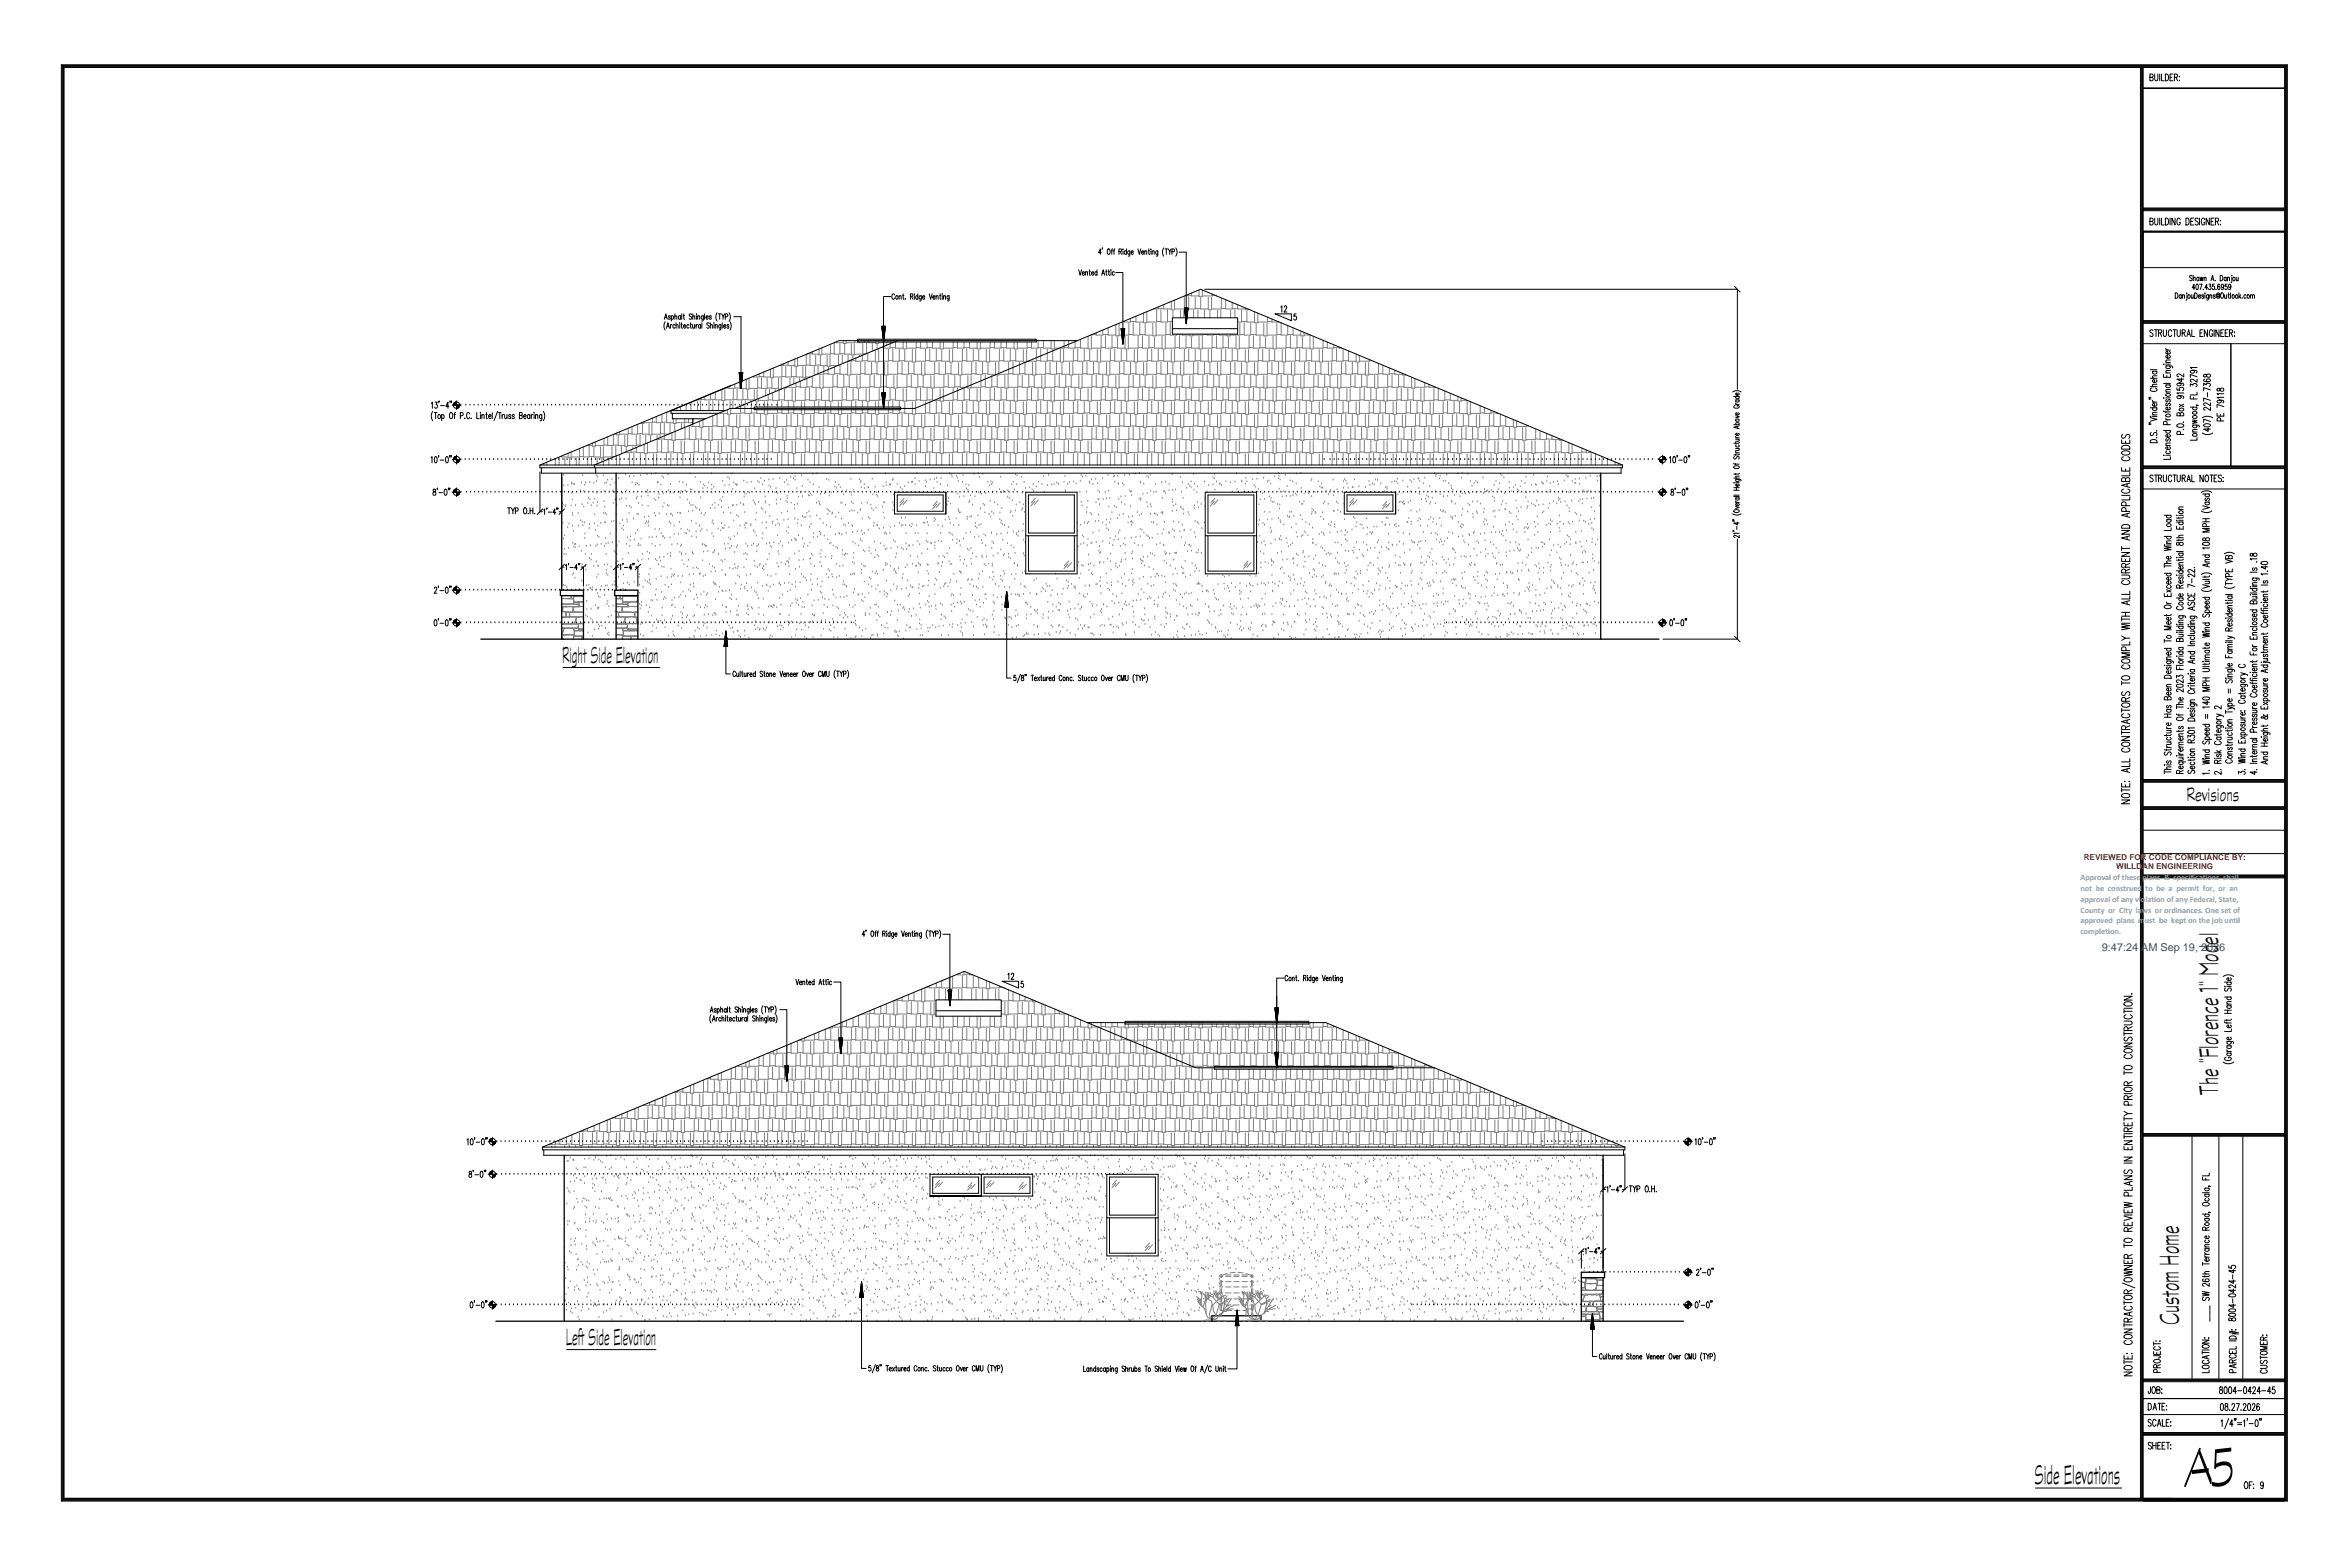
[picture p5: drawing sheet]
<svg xmlns="http://www.w3.org/2000/svg" width="914mm" height="610mm" viewBox="0 0 914 610" stroke-linecap="round" stroke-linejoin="round" font-family="sans-serif">
<defs><g id="words">
<text font-size="23" x="850.5" y="578">A5</text>
<g font-size="11.5">
<text x="863" y="425.8" transform="rotate(-90 863 425.8)">The &quot;Florence 1&quot; Model</text>
<text x="847.9" y="515.5" transform="rotate(-90 847.9 515.5)">Custom Home</text>
<text x="791.6" y="577.4">Side Elevations</text>
</g>
<g font-size="9.8">
<text x="218.8" y="258">Right Side Elevation</text>
<text x="220.1" y="523.3">Left Side Elevation</text>
</g>
<text font-size="8.2" x="850.8" y="311.5">Revisions</text>
<text font-size="4.2" fill="#005091" x="817.9" y="369.8">9:47:24 AM Sep 19, 2026</text>
<g font-size="3.2" fill="#f00">
<text x="810.8" y="334.5">REVIEWED FOR CODE COMPLIANCE BY:</text>
<text x="823.5" y="338.1">WILLDAN ENGINEERING</text>
</g>
<g font-size="3.2" fill="#5b9bd4">
<text x="809.5" y="342.5">Approval of these plans &amp; specifications shall</text>
<text x="809.5" y="346.7">not be construed to be a permit for, or an</text>
<text x="809.5" y="350.9">approval of any violation of any Federal, State,</text>
<text x="809.5" y="355.1">County or City laws or ordinances. One set of</text>
<text x="809.5" y="359.3">approved plans must be kept on the job until</text>
<text x="809.5" y="363.5">completion.</text>
</g>
</g></defs>
<g fill="none" stroke="#000" stroke-width=".39">
<path d="M23.9 25.2h866.1v558.8h-866.1zM24.2 25.5h865.6v558.2h-865.6zM24.4 25.7h865.1v557.7h-865.1zM24.9 26.3h864.1v556.6h-864.1zM832.9 26.3v556.6M833.2 26.3v556.6M833.4 26.3v556.6M833.7 26.3v556.6M833.9 26.3v556.6M833.9 34.2h55.1M833.9 34.4h55.1M836.5 30.1l1.1-.2v-1l-1.1-.1v2.6l1.2-.2 .1-.6-.4-.5"/>
<path d="M838.4 28.8v1.9l.5 .7 .7-.3v-2.3M840.4 28.8v2.6M841 28.8v2.6h1.1M842.6 28.8a1.4 1.4 0 0 1 1.3 1 1.4 1.4 0 0 1-.5 1.5l-.8 .1zM844.4 30.1h.7M845.5 28.8h-1.1v2.6h1.1M846.1 30.1l1-.2v-1l-1-.1v2.6M846.7 30.1l.6 1.3M848 31.2h.1M848 29.7v.2zM889.3 26h-864.6v557.2h864.6v-557.2M428.5 98.3h-1.1l.8-1.5v2.1"/>
<path d="M429 96.5l-.2 .5M431 97.1l.2-.3a1.12 1.12 0 0 1 .8 1.1 1.12 1.12 0 0 1-.8 1l-.4-.8zM432.4 97.6h.5M432.9 96.8l-.3 .2v1.9M433.2 97.6h.5M433.8 96.8l-.3 .2v1.9M435.4 97.8h.8l.1-.8-.9-.2v2.1M435.9 97.8l.5 1.1M437 97.6v1.3M437 96.8v.2zM438.3 97.8l-.2-.2a.62 .62 0 0 0-.6 .6 .62 .62 0 0 0 .6 .7l.2-.2M438.3 96.8v2.1"/>
<path d="M439.6 97.6v1.9l-.6 .1M439.6 97.8l-.1-.2a.62 .62 0 0 0-.7 .6 .62 .62 0 0 0 .7 .7l.1-.2M440.1 98.1h.9l-.1-.5a.62 .62 0 0 0-.8 .6 .62 .62 0 0 0 .8 .7l.1-.2M442.8 96.8l.5 2.1 .6-2.1M444.2 98.1h.8l-.1-.5a.62 .62 0 0 0-.7 .6 .62 .62 0 0 0 .7 .7l.1-.2M445.4 97.9l.4-.3h.4v1.3M445.4 97.6v1.3M446.8 97.6h.5M447 96.8v2.1h.3M447.8 97.6v1.3M447.8 96.8v.2zM448.3 97.9l.4-.3h.3l.1 1.3"/>
<path d="M448.3 97.6v1.3M450.5 97.6l-.1 1.9-.5 .1M450.5 97.8l-.1-.2a.62 .62 0 0 0-.7 .6 .62 .62 0 0 0 .7 .7l.1-.2M452.8 96.4a2.77 2.77 0 0 0 0 3.3M453.3 96.8h1M453.8 96.8v2.1M454.6 96.8l.6 1 .5-1M455.2 97.8v1.1M456 97.9l.9-.1v-.8l-.9-.2v2.1M457.5 96.4a2.77 2.77 0 0 1 0 3.3M458.8 98.1h2.8v21.8l.6 .6M833.9 90.2h55.2v13.9h-55.2z"/>
<path d="M833.9 80.9h55.1M833.9 81.2h55.1M833.9 81.4h55.1M833.9 81.7h55.1M833.9 82h55.1M833.9 89.9h55.1M833.9 90.2h55.1h-55.1M836.5 86.1l1.1-.1v-1l-1.1-.1v2.6l1.2-.2 .1-.7-.4-.5M838.4 84.9v1.9l.5 .7 .7-.4v-2.2M840.4 84.9v2.6M841 84.9v2.6h1.1M842.6 84.9a1.43 1.43 0 0 1 1.3 .9 1.43 1.43 0 0 1-.5 1.6l-.8 .1z"/>
<path d="M844.4 84.9v2.6M846.3 84.9v2.6l-1.2-2.6v2.6M848.4 85.5a.7 .7 0 0 0-.9-.6 .7 .7 0 0 0-.5 1v.6a.72 .72 0 0 0 .7 1 .72 .72 0 0 0 .7-1h-.5M850.6 84.9a1.45 1.45 0 0 1 1.3 .9 1.45 1.45 0 0 1-.4 1.6l-.9 .1zM852.4 86.1h.7M853.6 84.9h-1.2v2.6h1.2M855.3 85.2a.64 .64 0 0 0-1-.3 .64 .64 0 0 0 .2 1.1l.5 .2a.67 .67 0 0 1 .2 1.1 .67 .67 0 0 1-1.1-.2M855.9 84.9v2.6M857.9 85.5a.7 .7 0 0 0-.9-.6 .7 .7 0 0 0-.4 1v.6a.72 .72 0 0 0 .6 1 .72 .72 0 0 0 .7-1h-.4M859.7 84.9v2.6l-1.3-2.6v2.6M860.3 86.1h.8M861.5 84.9h-1.2v2.6h1.2"/>
<path d="M862 86.1l1.1-.1v-1l-1.1-.1v2.6M862.7 86.1l.6 1.4M864 85.7v.3zM864 87.3v.2zM346.6 115.4h-2.8v11.5l-.6 .6M348.1 114.8l-.4-.5a1.15 1.15 0 0 0-.7 1.1 1.15 1.15 0 0 0 .7 1l.4-.5M348.6 115.3l.1-.2a.6 .6 0 0 1 .7 .6 .6 .6 0 0 1-.7 .6zM349.8 115.4l.4-.4 .4 .1v1.3M349.8 115v1.4M351.2 115h.5M351.4 114.3v1.7l.3 .4M352.3 116.2v.1"/>
<path d="M354.2 115.3l.9-.1v-.8l-.9-.1v2.1M354.7 115.3l.5 1.1M355.8 115v1.4M355.7 114.4h.1M357.1 115.3l-.1-.2a.6 .6 0 0 0-.7 .6 .6 .6 0 0 0 .7 .6l.1-.2M357.1 114.3v2.1M358.5 115l-.1 1.9-.6 .1M358.5 115.3l-.2-.2a.6 .6 0 0 0-.7 .6 .6 .6 0 0 0 .7 .6l.2-.2M358.9 115.6h.9l-.1-.5a.6 .6 0 0 0-.8 .6 .6 .6 0 0 0 .8 .6l.1-.2M361.6 114.3l.5 2.1 .6-2.1M363 115.6h.8l-.1-.5a.6 .6 0 0 0-.7 .6 .6 .6 0 0 0 .7 .6l.1-.2M364.2 115.4l.4-.4 .4 .1v1.3"/>
<path d="M364.2 115v1.4M365.6 115h.5M365.8 114.3v1.7l.3 .4M366.6 115v1.4M366.6 114.4h.1M367.2 115.4l.3-.4 .3 .1 .1 1.3M367.2 115v1.4M369.3 115v1.9l-.6 .1M369.3 115.3l-.1-.2a.6 .6 0 0 0-.7 .6 .6 .6 0 0 0 .7 .6l.1-.2M419.7 105l.6 2.1 .5-2.1M421.1 106.3h.9l-.1-.5a.62 .62 0 0 0-.8 .6 .62 .62 0 0 0 .8 .6l.1-.2M422.4 106.1l.3-.4 .4 .1 .1 1.3"/>
<path d="M422.4 105.7v1.4M423.8 105.7h.4M424 105v2l.3 .1M424.7 106.3h.9l-.1-.5a.62 .62 0 0 0-.8 .6 .62 .62 0 0 0 .8 .6l.1-.2M426.8 106l-.1-.2a.62 .62 0 0 0-.7 .6 .62 .62 0 0 0 .7 .6l.1-.2M426.8 105v2.1M428.7 107.1l.6-2.1 .5 2.1M428.9 106.4h.7M430.2 105.7h.5M430.4 105v1.7l.4 .4M431.2 105.7h.5M431.4 105v1.7l.4 .4"/>
<path d="M432.3 105.7v1.4M432.3 105v.2zM433.6 106l-.1-.2a.62 .62 0 0 0-.7 .6 .62 .62 0 0 0 .7 .6l.1-.2M434.2 106h2.7l.1 21.8 .6 .7-.7-.7M460.9 119.9l1.3 1.2M460.9 120l1.2 1.2M460.9 119.9h1.4l-.7 6.1zM461 119.9l1.2 1.1M461.1 119.9l1.1 1.1-1-1.1M461.3 119.9l.9 .9M461.3 119.9l.9 .8M461.4 119.9l.8 .7"/>
<path d="M461.6 119.9l.6 .6M461.7 119.9l.5 .5M462.2 119.9h.1M468.8 112.5h207.2v38.9M498.3 119.4l.5-.4v2.4M499.7 119.6v-.2a.54 .54 0 0 1 .8-.4 .54 .54 0 0 1 .1 .9l-1 1.5h1.2M675 111.5l2.1 2.1M846.4 113.9a1.06 1.06 0 0 1 1.1 1.1 1.06 1.06 0 0 1-1.1 1zM848.7 114.9l-.1-.2a.62 .62 0 0 0-.7 .7 .62 .62 0 0 0 .7 .6l.1-.2M848.7 114.7v1.3M849.2 115l.4-.3h.3l.1 1.3M849.2 114.7v1.3"/>
<path d="M850.9 113.9v.2zM850.9 114.7v1.6l-.3 .5M852.6 114.7l.1 1.3h.4l.3-.3M853 107.4l-.4-.3-.6 .3v.4l.7 .5a.52 .52 0 0 1 .2 .8 .52 .52 0 0 1-.9-.2M853.4 108.3l.3-.5 .4 .1 .1 1.3M853.4 107.1v2.1M853.4 114.7v1.3M853.9 113.9a1.06 1.06 0 0 1 1.1 1.1 1.06 1.06 0 0 1-1.1 1zM854.1 111.9h-1.1l.7-1.4v2.2M854.6 110.6l.2-.1a1.28 1.28 0 0 1 0 2.2l-.4-.9zM855.4 115.2h.9l-.2-.5a.62 .62 0 0 0-.7 .7 .62 .62 0 0 0 .7 .6l.2-.2M855.6 108.1l-.2-.2a.62 .62 0 0 0-.7 .6 .62 .62 0 0 0 .7 .6l.2-.2"/>
<path d="M855.6 107.8v1.4M855.8 110.5h1l-.7 2.2M856.1 107.8l.3 1.4 .3-1.4 .2 1.4 .3-1.4M857.3 112.5l.1 .1M857.5 114.9l-.3-.2h-.4v.5l.5 .1a.41 .41 0 0 1 0 .7 .41 .41 0 0 1-.6-.2M857.6 108.3l.4-.5 .4 .1v1.3M857.6 107.8v1.4M858 114.7v1.3M858 113.9v.2zM859 111.9h-1.1l.7-1.4v2.2M859.3 114.7l-.1 1.9h-.5M859.3 114.9l-.1-.2a.62 .62 0 0 0-.7 .7 .62 .62 0 0 0 .7 .6l.1-.2"/>
<path d="M859.5 110.5h.8l-.5 .9a.61 .61 0 0 1 .5 .8 .61 .61 0 0 1-.9 .3v-.3M859.8 115l.4-.3h.3l.1 1.3M859.8 114.7v1.3M860.3 109.2l.6-2.1 .5 2.1M860.5 108.6h.7M861.6 110.5h-.7l-.1 .9a.59 .59 0 0 1 .9 .5 .59 .59 0 0 1-.9 .6v-.3M861.9 114.9l-.2-.2h-.5v.5l.5 .1a.41 .41 0 0 1 .1 .7 .41 .41 0 0 1-.7-.2M861.9 109.1h.1M862.2 112.5l.1 .1M863.4 114.7l-.2-.3a.52 .52 0 0 0-.5 .6 .52 .52 0 0 0 .6 .5l.1-.3M863.4 114.4v1.1a.75 .75 0 0 0 .5-.7 .75 .75 0 0 0-.5-.7 .96 .96 0 0 0-1 .9 .96 .96 0 0 0 1 1l.2-.2M863.7 110.8l-.1-.2a1.07 1.07 0 0 0-.9 .9 1.07 1.07 0 0 0 .6 1.2 .62 .62 0 0 0 .5-.8 .62 .62 0 0 0-.7-.5l-.2 .5"/>
<path d="M863.9 107.1a1.06 1.06 0 0 1 1 1.1 1.06 1.06 0 0 1-1 1zM864.3 114.1l.2-.2a1.15 1.15 0 0 1 .7 1.1 1.15 1.15 0 0 1-.7 1 1.56 1.56 0 0 1-.2-1.9zM865.2 111.3l-.2 .5a.54 .54 0 0 1-.7-.6 .54 .54 0 0 1 .8-.4l-.1 1.8-.6-.2M865.6 114.7l.1 1.3h.3l.4-.3M866.2 108.1l-.1-.2a.62 .62 0 0 0-.7 .6 .62 .62 0 0 0 .7 .6l.1-.2M866.2 107.8v1.4M866.4 114.7v1.3M866.6 110.5h-.8v.9a.61 .61 0 0 1 .9 .5 .61 .61 0 0 1-.9 .6l-.1-.3M866.7 108.3l.4-.5 .4 .1v1.3M866.7 107.8v1.4M866.9 114.7h.6M867.2 113.9v1.8l.3 .3"/>
<path d="M867.9 113.9v2.1M868 111.3l-.2 .5a.54 .54 0 0 1-.7-.6 .54 .54 0 0 1 .9-.4l-.2 1.8-.3 .1-.3-.3M868.4 107.8v1.7l-.3 .5M868.4 107.1v.2zM870.1 107.8l.1 1.3 .3 .1 .4-.3M870.9 107.8v1.4M871.2 113.9v2.1M871.5 115.2l.4 .8M871.9 114.7l-.7 1M872.4 115.8l.1 .2M873.9 114.9l-.1-.2a.62 .62 0 0 0-.7 .7 .62 .62 0 0 0 .7 .6l.1-.2M875.7 115l.3-.3h.4l.1 1.3"/>
<path d="M875.7 114.7v1.3M876.5 115l.3-.3h.4v1.3M258.5 124.2l.6-2.1 .5 2.1M258.7 123.5h.7M258.8 125.2a2.97 2.97 0 0 0 0 3.2M259.3 127.7l.6-2.1 .6 2.1M259.5 127h.8M260.8 123.1l-.2-.3-.5 .3 .7 .5v.5l-.4 .1-.3-.3M260.9 126.3v1.4M261.2 123.1l.2-.2a.6 .6 0 0 1 .7 .6 .6 .6 0 0 1-.7 .6l-.2-.2M261.2 122.8v2.1M261.5 126.3l-.6 .6"/>
<path d="M262.6 123.2l.3-.4 .4 .1 .1 1.3M262.6 122.1v2.1M262.6 126.5l-.2-.2a.66 .66 0 0 0-.6 .7 .66 .66 0 0 0 .7 .6l.1-.2M263.1 126.7l.3-.4 .4 .1 .1 1.3M263.1 125.6v2.1M264.5 126.3v1.4M264.4 125.7h.1M264.8 123.1l-.2-.2a.6 .6 0 0 0-.7 .6 .6 .6 0 0 0 .7 .6l.2-.2M264.8 122.8v1.4M265 126.3h.5M265.2 125.6v1.7l.4 .4M265.3 122.1v2.1"/>
<path d="M265.9 122.8h.4M266 126.9h.8l-.1-.5a.6 .6 0 0 0-.7 .6 .6 .6 0 0 0 .7 .6l.1-.2M266.1 122.1v2l.3 .1M268.1 126.5l-.2-.1a.6 .6 0 0 0-.7 .6 .6 .6 0 0 0 .7 .6l.2-.2M268.5 126.3h.5M268.7 125.6l.1 2 .3 .1M269.2 122.4l-.4-.3-.6 .3v.4l.7 .4a.53 .53 0 0 1 .2 .9 .53 .53 0 0 1-.9-.2M269.5 126.3l.1 1.3 .3 .1 .4-.4M269.6 123.2l.3-.4 .4 .1v1.3M269.6 122.1v2.1M270.3 126.3v1.4M270.8 126.3v1.4"/>
<path d="M271 122.8v1.4M271 122.1v.2zM271.4 126.3l-.6 .6M271.5 123.2l.3-.4 .4 .1v1.3M271.5 122.8v1.4M272.6 126.5l-.3-.2a.66 .66 0 0 0-.6 .7 .66 .66 0 0 0 .8 .6l.1-.2M272.6 126.3v1.4M273.1 125.6v2.1M273.7 122.8l-.1 1.9-.5 .1M273.7 123.1l-.2-.2a.6 .6 0 0 0-.7 .6 .6 .6 0 0 0 .7 .6l.2-.2M274.2 122.1v2.1M274.7 123.4h.9l-.2-.5a.6 .6 0 0 0-.7 .6 .6 .6 0 0 0 .7 .6l.2-.2"/>
<path d="M276 125.9l-.4-.3-.5 .1v.6a.91 .91 0 0 1 .7 1.3l-.5 .1-.3-.3M276.4 126.7l.4-.4 .3 .1 .1 1.3M276.4 125.6v2.1M276.8 123.1l-.3-.3-.4 .1v.4l.7 .6-.3 .3-.5-.3M277.8 126.3v1.4M277.7 125.7h.1M278.3 126.7l.4-.4 .3 .1 .1 1.3M278.3 126.3v1.4M279 121.7a2.99 2.99 0 0 0 0 3.2M279.5 122.1h1M280 122.1v2.1M280.5 126.3l-.1 1.9-.5 .1"/>
<path d="M280.5 126.5l-.3-.2a.66 .66 0 0 0-.6 .7 .66 .66 0 0 0 .8 .6l.1-.2M280.8 122.1l.5 1 .6-1M281 125.6v2.1M281.3 123.1v1.1M281.6 126.9h.8l-.3-.6a.66 .66 0 0 0-.6 .7 .66 .66 0 0 0 .8 .6l.1-.2M282.2 123.2l.8-.1v-.9l-.8-.1v2.1M283.6 126.5l-.3-.2-.5 .2 .7 .6v.5l-.4 .1-.3-.3M283.7 121.7a2.78 2.78 0 0 1 0 3.2M284 125.2a2.77 2.77 0 0 1 0 3.2M285.5 123.2h2.8v21.8M333.7 132h69.5v1h-69.5zM343.1 126.9h1.4l-.7 6.2z"/>
<path d="M343.3 126.9l-.2 .2M343.4 126.9l-.2 .3M343.5 129.9l.8-.8-.8 .8M343.6 126.9l-.4 .5M343.7 131.7l.3-.3-.3 .4M343.7 126.9l-.5 .5M343.8 131.1l-.1 21.7-.5 .6M343.8 133.1h.1M343.8 132.9h.1M343.8 132.9v.1M343.8 126.9l-.6 .7M343.9 132.4l-.2 .2"/>
<path d="M343.9 132.5l-.1 .3M343.9 132.1l-.2 .2M343.9 132.2l-.2 .2M343.9 132.3l-.2 .2M344 131.7l-.3 .3 .3-.2M344 131.9l-.3 .2M344 132l-.3 .2M344 126.9l-.8 .8M344 131.2l-.3 .4M344 131.6l-.3 .3M344 131l-.4 .4 .4-.4M344 131.2l-.4 .3"/>
<path d="M344 126.9l-.8 1M344.1 130.7l-.5 .5M344.1 130.8l-.5 .5M344.1 130.5l-.5 .5M344.1 130.6l-.5 .5M344.1 130.3l-.5 .6M344.1 130.4l-.5 .6M344.2 129.8l-.7 .6M344.2 129.9l-.7 .6M344.2 130l-.7 .6M344.2 130.1l-.7 .6 .6-.5M344.2 129.6l-.7 .7"/>
<path d="M344.2 129.7l-.7 .7M344.2 129.5l-.7 .7M344.3 129.3l-.8 .8 .8-.8M344.3 128.9l-.8 .9M344.3 128.8l-.9 .9M344.3 128.7l-.9 .9M344.3 126.9l-1.1 1.1M344.3 128.5l-.9 1 .9-.9M344.3 128.4l-.9 .9M344.3 128.3l-.9 1M344.4 128.2l-1 1M344.4 128.1l-1 1"/>
<path d="M344.4 128l-1 1M344.4 127.9l-1.1 1M344.4 127.6l-1.1 1.2 1.1-1M344.4 127.6l-1.1 1.1M344.4 126.9l-1.2 1.2M344.5 127.4l-1.2 1.2M344.5 127.4l-1.2 1.1M344.5 127.1l-1.2 1.4 1.2-1.3M344.5 127l-1.2 1.3M344.5 126.9l-1.3 1.3M349.3 132.5l-63.3 26.4M419.2 132.5h-92.7l-65.4 27.2"/>
<path d="M436.2 127.8l.7 6.2 .7-6.2M436.2 127.8l1.3 1.2M436.2 128l1.3 1.2M436.2 127.9l1.3 1.2M436.2 127.8h1.4M436.3 128.2l1.2 1.2M436.3 128.1l1.2 1.2M436.3 128.3l1.1 1.2M436.3 127.8l1.2 1.2M436.3 128.6l1.1 1.1M436.3 128.5l1.1 1.1M436.3 128.4l1.1 1.2"/>
<path d="M436.3 128.7l1.1 1.1M436.4 129l1 1.1M436.4 129l1 1M436.4 128.8l1 1.1M436.4 127.8l1.1 1.1M436.4 129.2l1 .9M436.4 129.5l.9 1-.8-.9M436.4 129.4l.9 .9M436.4 129.3l.9 .9M436.5 129.8l.8 .9M436.5 129.7l.8 .9M436.5 129.9l.8 .8"/>
<path d="M436.5 130.2l.8 .9-.8-.8M436.5 127.8l1 1M436.5 130.4l.8 .8M436.5 130.5l.8 .7M436.5 130.7l.7 .6M436.6 130.7l.6 .7M436.6 130.9l.6 .6M436.6 131l.6 .6M436.6 131.1l.6 .6-.6-.5M436.6 131.3l.6 .5M436.6 131.4l.6 .5M436.7 131.5l.5 .5"/>
<path d="M436.7 131.6l.4 .5M436.7 131.7l.4 .5M436.7 131.8l.4 .5M436.7 131.9l.4 .4M436.7 132l.4 .4M436.7 132.1l.4 .4M436.8 132.2l.3 .4M436.8 127.8l.8 .7M436.8 132.6l.2 .2-.2-.5 .3 .4M436.8 132.6l.2 .3M436.8 132.8l.2 .2M436.8 132.9l.2 .2"/>
<path d="M436.8 133l.2 .2M436.8 133.1l.2 .1M436.8 133.2v.1M436.9 133.4l.1 .1M436.9 133.5l.1 .1M436.9 133.6l.1 .1M436.9 133.8h.1M436.9 133.9h.1M437.1 127.8l.5 .5M437.2 127.8l.4 .4M437.3 127.8l.3 .3M437.3 130.8l-.8-.7 .8 .8"/>
<path d="M437.4 127.8l.2 .2M437.6 127.8v.1M437.6 128.6l-1-.8 .9 .9M456.2 127.9h25.4M456.2 123.6h25.4v6.4h-25.4zM460.9 120.3l1.2 1.2M460.9 120.2l1.2 1.2M460.9 120.1l1.2 1.2M460.9 120.4l1.2 1.2-1.1-1.1M461 120.8l1.1 1.1M461 120.7l1.1 1.1M461 120.6l1.1 1.1"/>
<path d="M461 121.1l1 1M461 121l1 1.1M461 120.9l1 1.1M461.1 121.6l.9 .9M461.1 121.5l.9 .9M461.1 121.7l.9 .9M461.1 121.9l.8 .8M461.1 121.8l.8 .9M461.1 122.2l.8 .8M461.1 122l.8 .9-.8-.8M461.1 122.3l.8 .7M461.2 122.5l.7 .7-.7-.6"/>
<path d="M461.2 122.4l.7 .7M461.2 122.7l.7 .7M461.2 123l.7 .6M461.3 123.1l.5 .6M461.3 123.2l.5 .6-.5-.5M461.3 123.5l.5 .5M461.3 123.5l.5 .6M461.3 123.7l.5 .4M461.3 123.8l.5 .4M461.3 123.9l.5 .4M461.3 124l.5 .4M461.3 124.1l.4 .4-.4-.3"/>
<path d="M461.4 124.3l.3 .3M461.4 124.4l.3 .3M461.4 124.5l.3 .3M461.4 124.6l.3 .3M461.4 124.7l.3 .3M461.4 124.8l.3 .3M461.4 124.9l.3 .3-.2-.2M461.5 125.4l.1 .1M461.5 125.4l.1 .2M461.5 125.6l.1 .1M461.5 125.7l.1 .1M461.6 125.9h.1"/>
<path d="M461.6 126h.1M461.6 125.3l-.1-.1 .1 .2M461.9 123.5l-.7-.7 .7 .7M462 122.2l-.9-.9 .9 1M462.3 120l-.3-.1 .2 .2M496.1 122.1h6.4v2.7zM504.4 122.1h-.8l-.1 1a.69 .69 0 0 1 1 .6 .69 .69 0 0 1-1 .6l-.1-.2M833.9 125.8h55.1M833.9 125.5h55.1M833.9 124.7h55.1M833.9 125h55.1M833.9 125.2h55.1"/>
<path d="M833.9 133.7h55.1M837.8 128.7l-.4-.4-.9 .4 .2 .6 .7 .3a.67 .67 0 0 1 .2 1.1 .67 .67 0 0 1-1.1-.2M838.3 128.3h1.3M838.9 128.3v2.6M839.9 129.5l1.1-.1v-1l-1.1-.1v2.6M840.5 129.5l.6 1.4M841.8 128.3v1.8l.5 .8 .6-.4 .1-2.2M842.7 135.5l.2 .4 .6 .3M842.7 136.2h1.8M844.1 138.3l.3 .2a.77 .77 0 0 1-.8 .9 .77 .77 0 0 1-.7-.9l.6-.2v1.1M844.1 136.7l.3 .2a.86 .86 0 0 1-.6 1 .86 .86 0 0 1-1.1-.6l.2-.4 .6-.2v1.1M845 128.9a.69 .69 0 0 0-.8-.6 .69 .69 0 0 0-.5 1v.6a.7 .7 0 0 0 .4 1 .7 .7 0 0 0 .9-.6"/>
<path d="M845.5 128.3h1.3M846.2 128.3v2.6M847.1 128.3v1.8l.5 .8 .7-.4 .1-2.2M849.1 129.5l1-.1v-1l-1-.1v2.6M849.7 129.5l.6 1.4M850.9 130.9l.7-2.6 .7 2.6M851.2 130h.9M852.8 128.3v2.6h1.1M856 129.5h.7M857.2 128.3h-1.2v2.6h1.2M858.9 128.3v2.6l-1.2-2.6v2.6M861 128.9a.69 .69 0 0 0-.9-.6 .69 .69 0 0 0-.4 1v.6a.72 .72 0 0 0 .6 1 .72 .72 0 0 0 .7-1h-.4"/>
<path d="M861.5 128.3v2.6M863.4 128.3v2.6l-1.2-2.6v2.6M864.2 129.5h.7M865.3 128.3h-1.1v2.6h1.1M865.8 129.5h.7M867 128.3h-1.2v2.6h1.2M867.5 129.5l1.1-.1v-1l-1.1-.1v2.6M868 133.7v47.5M868.1 129.5l.6 1.4M869.4 129.1v.3zM869.4 130.7v.2zM167.9 156.9l.3-.5v2.4"/>
<path d="M169.3 156.4h.8l-.4 1a.65 .65 0 0 1 .5 .9 .65 .65 0 0 1-1.1 .1M170.9 156.1l-.2 .6M171.4 157.8h1.4M174.7 158h-1.2l.8-1.6v2.4M175.2 156.1l-.2 .6M175.7 156.1l-.1 .6M175.9 157.6h1.7M176.4 157.3l1-.9-1 1M176.4 157.6l1.2-1.1-1.1 1.1M176.8 157.6l.8-.7-.7 .7M177 156.5l-.5 .5M177.1 157.6l.5-.4-.4 .4"/>
<path d="M177.2 156.5l-.8 .7M177.4 157.6h.1M177.6 157.6h1.7M177.6 156.6l-.9 1 .9-.9M177.6 156.4l-1.2 1.2 1.1-1.2M177.6 156.8l-.9 .8M177.6 155.9v3.4M177.6 158l.4-.4-.4 .4M177.6 158.3l.7-.7-.7 .8M177.6 158.6l1-1-1 1.1M177.6 157.3l-.3 .3M177.6 157.1l-.6 .5"/>
<path d="M177.7 157.6l-.1 .1M177.9 157.6l-.3 .2 .2-.2M178.2 157.6l-.6 .5 .5-.5M178.5 157.6l-.9 .8 .8-.8M178.7 158.3l-.5 .4M178.7 157.6l-1.1 1.2M178.8 158.1l-.7 .7M178.8 158l-.8 .8M178.9 157.8l-1.1 1.1M178.9 157.7l-1.2 1.2M178.9 157.6l-1.3 1.2 1.2-1.2M179.3 157.6h.1"/>
<path d="M181.3 157.6h.1M182.9 157.6h.1M184.4 157.6h.1M186.1 157.6h.1M187.6 157.6h.1M189.2 157.6h.1M190.8 157.6h.1M192.4 157.6h.1M194 157.6h.1M195.6 157.6h.1M197.1 157.6h.1M198.8 157.6h.1"/>
<path d="M200.3 157.6h.1M201.9 157.6h.1M203.5 157.6h.1M205.1 157.6h.1M206.7 157.6h.1M208.3 157.6h.1M209.8 157.6h.1M211.5 157.6h.1M213 157.6h.1M214.6 157.6h.1M216.2 157.6h.1M217.8 157.6h.1"/>
<path d="M219.4 157.6h.1M221 157.6h.1M222.5 157.6h.1M224.2 157.6h.1M225.7 157.6h.1M227.3 157.6h.1M228.9 157.6h.1M230.5 157.6h.1M232.1 157.6h.1M233.7 157.6h.1M235.2 157.6h.1M236.9 157.6h.1"/>
<path d="M238.4 157.6h.1M240 157.6h.1M241.6 157.6h.1M243.2 157.6h.1M244.8 157.6h.1M246.4 157.6h.1M247.9 157.6h.1M249.6 157.6h.1M251.1 157.6h.1M252.7 157.6h.1M254.3 157.6h.1M255.9 157.6h.1"/>
<path d="M257.5 157.6h.1M259.1 157.6h.1M260.6 157.6h.1M261.1 159.7h21M261.1 159.7v1.1h18.4M262.3 157.6h.1M263.8 157.6h.1M265.4 157.6h.1M267 157.6h.1M268.6 157.6h.1M270.2 157.6h.1M271.8 157.6h.1"/>
<path d="M273.3 157.6h.1M275 157.6h.1M276.5 157.6h.1M278.1 157.6h.1M279.7 157.6h.1M281.3 157.6h.1M282.9 157.6h.1M284.4 150l-74.3 30.9M284.5 157.6h.1M286 157.6h.1M287.6 145l1.3 1.2M287.6 145.1l1.2 1.2"/>
<path d="M287.6 145h1.4l-.7 6.1zM287.7 145.4l1.1 1.2M287.7 145.3l1.1 1.2M287.7 145.2l1.1 1.2M287.7 157.6h.1M287.7 145l1.2 1.1-1.1-1.1M287.7 145.5l1.1 1.2-1.1-1.1M287.7 145.9l1.1 1M287.7 145.7l1.1 1.1M287.7 145.9l1.1 1.1M287.7 146.3l1.1 .9M287.8 146.4l1 1-1-.9"/>
<path d="M287.8 146.6l.9 .9M287.8 146.9l.9 .9M287.8 146.8l.9 .9M287.8 146.7l.9 .9M287.8 147l.9 .8M287.9 147.2l.8 .9-.8-.8M287.9 147.1l.8 .8M287.9 145l1 1M287.9 147.6l.7 .8M287.9 147.8l.7 .6M287.9 147.5l.7 .8M287.9 147.4l.7 .8"/>
<path d="M288 147.8l.6 .7M288 148l.6 .6M288 148.1l.6 .6-.6-.5M288 148.3l.6 .6M288 148.4l.5 .5M288 148.5l.5 .5M288 148.6l.5 .5M288 148.7l.5 .5M288 148.8l.5 .5-.5-.4M288.1 149l.4 .5M288.1 149.1l.4 .4M288.1 149.2l.4 .4"/>
<path d="M288.1 149.3l.4 .4M288.1 149.4l.4 .4M288.1 149.5l.4 .4M288.1 149.6l.4 .4-.3-.3M288.2 145l.7 .8-.6-.8M288.2 149.8l.2 .3M288.2 150l.2 .2M288.2 150l.2 .3M288.2 150.2l.2 .2M288.2 150.3l.2 .2M288.2 150.4l.2 .2M288.2 150.5v.1"/>
<path d="M288.2 150.7l.1 .3M288.3 151h.1M288.3 151.1h.1M288.4 145l.6 .6M288.5 145l.5 .4M288.8 147.1l-1.1-1 1.1 1.1M288.8 145h.1M288.9 145.9l-.9-.9 .9 .9M289 145.3l-.3-.3 .3 .3M289.2 157.6h.1M290.8 157.6h.1M292.4 157.6h.1"/>
<path d="M293.5 158.3h56.9v1.1h-56.9zM294 157.6h.1M295.6 157.6h.1M297.2 157.6h.1M298.7 157.6h.1M300.4 157.6h.1M302.3 157.6h.1M343.1 152.8h1.4l-.7 6.2zM343.2 152.8l-.1 .1M343.3 152.8l-.2 .2M343.4 152.8l-.2 .3M343.5 152.8l-.3 .4"/>
<path d="M343.5 156.4l.7-.6-.7 .7M343.6 157.3l.4-.4-.4 .5M343.7 152.8l-.5 .5M343.7 158.3l.2-.2-.2 .3M343.8 159h.1M343.8 158.8h.1M343.8 154.7l.5-.4-.9 1zM343.8 152.8l-.6 .7M343.9 158.6h-.1M343.9 158.6l-.1 .1M343.9 158.3l-.2 .2M343.9 158.4l-.2 .2"/>
<path d="M343.9 158l-.2 .2M344 157.6l-.3 .3M344 157.7l-.3 .3M344 157.8l-.3 .2M344 157.9l-.3 .2M344 152.8l-.8 .8M344 157.2l-.3 .3M344 157.3l-.3 .3M344 157.4l-.3 .3M344 157.5l-.3 .3M344 157.1l-.4 .4M344 152.8l-.8 .9"/>
<path d="M344.1 156.6l-.5 .5M344.1 156.7l-.5 .5M344.1 156.5l-.5 .5M344.1 156.2l-.5 .6M344.1 156.3l-.5 .6 .5-.5M344.1 156.1l-.6 .6M344.2 155.7l-.7 .7M344.2 156l-.7 .6M344.2 155.5l-.7 .7 .7-.6M344.2 155.4l-.7 .7M344.3 155.3l-.8 .7M344.3 155.2l-.8 .7"/>
<path d="M344.3 155l-.8 .8M344.3 154.9l-.8 .9 .8-.8M344.3 154.7l-.9 .9M344.3 154.7l-.9 .8M344.3 154.5l-.9 1M344.3 152.8l-1.1 1M344.3 154.4l-.9 1M344.4 154.1l-1 1M344.4 154l-1 1M344.4 153.9l-1 1.1M344.4 153.8l-1.1 1.1M344.4 153.7l-1.1 1.1"/>
<path d="M344.4 153.6l-1.1 1.1M344.4 152.8l-1.2 1.2M344.5 153.4l-1.2 1.2 1.1-1.1M344.5 153.3l-1.2 1.1M344.5 153.2l-1.2 1.2M344.5 153l-1.2 1.3M344.5 153l-1.2 1.2M344.5 152.8l-1.3 1.3M674.2 152.5a3.1 3.1 0 0 1 3.3 0M674.6 154.2h2.1M675.1 157.7a.56 .56 0 0 0-.5 .8 .56 .56 0 0 0 .8 .3h.5a.58 .58 0 0 0 .9-.5 .58 .58 0 0 0-.9-.6v.4M675.3 156.8l.6 .5"/>
<path d="M675.3 155.6h1.4M675.3 157.3h1.4M675.6 155.6l-.2 .1a.62 .62 0 0 0 .6 .7 .62 .62 0 0 0 .7-.7l-.3-.1M675.6 154.2l-.2 .2a.62 .62 0 0 0 .6 .7 .62 .62 0 0 0 .7-.7l-.3-.2M676.4 152.9l.3 .1a.59 .59 0 0 1-.7 .7 .59 .59 0 0 1-.5-.7l.4-.1v.8M836.3 155.1l.6 .2M836.3 154.6v.2v-.2l.6 .2M836.7 158.6h2.6M836.7 150.4h2.6M836.7 147.2h2.6M836.7 143.8h2.6M837.3 151a.69 .69 0 0 0-.6 .8 .69 .69 0 0 0 .9 .5h.7a.7 .7 0 0 0 1-.4 .7 .7 0 0 0-.6-.9"/>
<path d="M837.5 156.4h1.8M837.5 144.5h1.8M837.5 155.7l.1 .5 .7 .2M837.9 158.6l-.3 .2a.86 .86 0 0 0 .7 1 .86 .86 0 0 0 1-.5l-.4-.7M837.9 144.5l-.3 .1a.77 .77 0 0 0 .8 .9 .77 .77 0 0 0 .8-.9l-.3-.1M838.9 157l.3 .2a.77 .77 0 0 1-.8 .9 .77 .77 0 0 1-.8-.9l.7-.2v1M838.9 147.7l.3 .2a.77 .77 0 0 1-.8 .9 .77 .77 0 0 1-.8-.9l.7-.2v1.1M839.3 149.5l-1.7 .1-.1 .4 .5 .4M839.3 146.2l-1.7 .1-.1 .4 .5 .5M841.8 159.8l.5 .4h2.2M841.8 154.8h.3zM841.8 141.7h.3z"/>
<path d="M841.8 145.6v1.2h2.7v-1.2M841.8 149.2h2.7M842.7 142.3l2.4 .1 .3 .3-.1 .4M842.7 159.9v.6M842.7 154.8h1.8M842.7 149.7h1.8M842.7 141.7h1.8M842.7 152.5h1.8M842.7 145.1h1.8M842.7 141h1.8M842.9 153.3a.83 .83 0 0 1 1-.3 .83 .83 0 0 1 .5 .9 .83 .83 0 0 1-1 .3 .83 .83 0 0 1-.5-.9zM843.1 156.9l-.4 .3 .4 .7 .6-.9h.7l.1 .5-.4 .4"/>
<path d="M843.1 155.4l-.4 .4 .4 .6 .6-.9h.7l.1 .5-.4 .4M843.1 149.7l-.2 .3a.86 .86 0 0 0 .6 .9 .86 .86 0 0 0 1-.5l-.4-.7M843.1 142.3l-.2 .3a.86 .86 0 0 0 .6 .9 .86 .86 0 0 0 1-.5l-.4-.7M843.1 146.1v.7M844.1 158.4l.3 .2a.77 .77 0 0 1-.8 .9 .77 .77 0 0 1-.7-.9l.6-.2v1.1M844.5 151.5l-1.6 .1-.2 .5 .5 .4M844.5 144.1l-1.6 .1-.2 .5 .5 .4M844.5 140.1h-1.6l-.2 .5 .5 .4M847 150.8v.9h1.1a.78 .78 0 0 1 .7-1 .78 .78 0 0 1 .7 1.1l-.3 .1M847.9 153.9l.7 .3a.72 .72 0 0 1-.7 .9 .72 .72 0 0 1-.7-.9l.7-.3a1.33 1.33 0 0 1 1.8 .7l-.4 .4M847.9 149l.7 .2a.72 .72 0 0 1-.7 .9 .72 .72 0 0 1-.7-.9l.7-.2a1.3 1.3 0 0 1 1.8 .7l-.4 .3M847.9 157.3l1.8 1"/>
<path d="M848.1 159.1a.83 .83 0 0 1 1-.4 .83 .83 0 0 1 .5 1 .83 .83 0 0 1-1 .3 .83 .83 0 0 1-.5-.9zM848.8 147v1.4l-1.8-.9h2.7M849.7 145.4v1.2l-1.6-1a.59 .59 0 0 0-1 .1 .59 .59 0 0 0 .6 .8M849.7 157.3l-1.8 1M849.7 152.9h-2.7l.6 .4M852.3 150.3v-1l1 .5a.74 .74 0 0 1 1.1-.6 .74 .74 0 0 1 0 1.3M852.3 158.4h2.6M852.3 154.1v1.1h2.6M853.1 144l.7 .3a.72 .72 0 0 1-.7 .9 .72 .72 0 0 1-.7-.9l.7-.3a1.25 1.25 0 0 1 1.8 .7l-.4 .4M853.5 158.4l-.2 .2a.75 .75 0 0 0 .7 .8 .75 .75 0 0 0 .8-.8l-.3-.2M853.5 154.5v.7M854.8 157.6v.2v-.2l.6 .2"/>
<path d="M854.9 152.6v1h-2.6M854.9 146.6l-2.6-.9v1.2M854.9 143h-2.6l.5 .4M854.9 147.5v1.2l-1.2-.9-.9-.3-.5 .4v.4l.6 .3M857.5 150.1v-.9l1 .5a.73 .73 0 0 1 1.1-.7 .73 .73 0 0 1 0 1.3M857.6 145.7v.9h.8a.88 .88 0 0 1 .7-1.1 .88 .88 0 0 1 1 .8 .95 .95 0 0 1-1.1 .4 .95 .95 0 0 1-.6-1zM857.8 147.5l-.3 .5a1.71 1.71 0 0 0 2.6-.1 .76 .76 0 0 0-.9-.5 .76 .76 0 0 0-.6 .9l.6 .2M858.9 152.8v1.6M860.1 155.8l-2.6-.9v1.2M860.1 151.7l-2.6-.9v1.2M860.1 158.4v1.3l-1.3-.9a.68 .68 0 0 0-.9-.3 .68 .68 0 0 0-.3 .9l.5 .1M860.1 156.6v1.3l-1.3-.9a.69 .69 0 0 0-.9-.3 .69 .69 0 0 0-.3 .9l.5 .2"/>
<path d="M862.8 151.1v.9h.8a.88 .88 0 0 1 .7-1 .88 .88 0 0 1 1 .7 .93 .93 0 0 1-1.1 .5 .93 .93 0 0 1-.6-1.1zM863.6 155.6l.6 .3a.72 .72 0 0 1-.7 .9 .72 .72 0 0 1-.7-.9l.8-.3a1.28 1.28 0 0 1 1.7 .8l-.4 .3M865.3 158.2l-2.6-.9v1.3M865.3 154.6h-2.6l.5 .4M865.3 153.2h-2.6l.5 .4M167.7 178.1l.4-.5v2.5M168.4 160a3.2 3.2 0 0 0 0 3.7M169 160.5h1.1M169.2 177.8l.3-.2a1.45 1.45 0 0 1 0 2.5l-.5-1.1zM169.5 160.5v2.4M170.7 177.3l-.1 .6M171.3 179h1.4"/>
<path d="M171.9 161.6l.1-.2a.68 .68 0 0 1 .8 .7 .68 .68 0 0 1-.8 .6l-.1-.2M171.9 161.3v2.4M173.6 177.8l.2-.2a1.45 1.45 0 0 1 0 2.5l-.4-1.1zM175.1 177.3l-.2 .6M175.2 160.6l.1-.1a1.33 1.33 0 0 1 .6 2.2l-.2 .2a1.36 1.36 0 0 1-.5-2.3zM175.6 177.3l-.2 .6M175.9 178.8h1.7M176.6 161.3h.6M177 177.7l-.5 .5M177.2 177.6l-.8 .8M177.2 160.5l-.3 .4v2M177.3 177.6l-.9 .8"/>
<path d="M177.4 177.6l-1 1M177.5 177.6l-1.1 1.1M177.6 178.8h1.7M177.6 177.7l-1.1 1.1M177.6 177.6l-1.2 1.2M177.6 178.7l-.1 .1M177.6 178.6l-.2 .2M177.6 178.1l-.7 .7M177.6 178l-.8 .8M177.6 177.9l-.9 .9M177.6 177.1v3.4M177.6 178.5l-.4 .3"/>
<path d="M177.6 178.3l-.5 .5M177.6 178.2l-.6 .6M177.7 178.8h-.1M177.7 178.8l-.1 .1M177.8 178.8l-.2 .2M177.9 178.8l-.3 .3M178 178.8l-.4 .4M178.1 178.8l-.5 .5M178.2 178.8l-.6 .6M178.4 178.8l-.8 .7M178.5 178.8l-.9 .9M178.6 178.8l-1 1"/>
<path d="M178.7 179.4l-.5 .5M178.8 179.3l-.7 .7M178.8 179.2l-.8 .8M178.8 178.8l-1.2 1.1 1.1-1.1M178.9 179l-1 1.1M178.9 179l-1.1 1.1M178.9 178.9l-1.2 1.2M178.9 178.8l-1.3 1.3M179.1 161.7l1-.2-.1-.9-.9-.1v2.4M179.3 178.8h.1M180.8 162.6l.1 .1M181 178.8h.1"/>
<path d="M182.5 178.8h.1M182.8 161.1a.63 .63 0 0 0-.8-.6 .63 .63 0 0 0-.4 .9v.5a.63 .63 0 0 0 .3 1 .63 .63 0 0 0 .9-.6M183.3 162.6l.1 .1M184.2 178.8h.1M185.5 160.5v2.4h1M185.7 178.8h.1M186.9 161.3v1.6M186.9 160.5v.2zM187.3 178.8h.1M187.5 161.7l.4-.4 .4 .1 .1 1.5M187.5 161.3v1.6M188.9 178.8h.1"/>
<path d="M189 161.3h.6M189.3 160.5v2.2l.4 .2M190.1 161.9h1l-.2-.5a.69 .69 0 0 0-.8 .7 .69 .69 0 0 0 .8 .6l.2-.2M190.5 178.8h.1M191.6 160.5v2.4M192.1 178.8h.1M193.6 160l-1.4 3.7M193.7 178.8h.1M193.9 160.5h1.1M194.5 160.5v2.4M195.2 178.8h.1M195.4 161.3v1.6"/>
<path d="M196 161.3l-.4 .1-.2 .5M196.4 161.3l.1 1.4 .4 .2 .4-.5M196.9 178.8h.1M197.3 161.3v1.6M198.4 178.8h.1M198.8 161.6l-.3-.3-.6 .3 .8 .6v.5l-.5 .2-.3-.4M200 178.8h.1M200.1 161.6l-.3-.3-.5 .1v.5l.6 .2a.44 .44 0 0 1 .1 .7 .44 .44 0 0 1-.7-.3M201.6 178.8h.1M202.1 161.6l1-.1v-.9l-1-.1v2.4l1.1-.3v-.7l-.4-.3M203.2 178.8h.1M203.8 161.9h.9l-.1-.5a.68 .68 0 0 0-.8 .7 .68 .68 0 0 0 .8 .6l.1-.2"/>
<path d="M204.8 178.8h.1M206.2 161.6l-.2-.2a.69 .69 0 0 0-.8 .7 .69 .69 0 0 0 .8 .6l.2-.2M206.2 161.3v1.6M206.4 178.8h.1M206.7 161.3v1.6M207.3 161.3l-.6 .6M207.8 161.3v1.6M207.8 160.5v.2zM207.9 178.8h.1M208.4 161.7l.4-.4 .4 .1 .1 1.5M208.4 161.3v1.6M209.6 178.8h.1"/>
<path d="M210.8 161.3v2.1l-.3 .3-.4-.2M210.8 161.6l-.1-.2a.69 .69 0 0 0-.8 .7 .69 .69 0 0 0 .8 .6l.1-.2M211.1 178.8h.1M211.4 160a3.2 3.2 0 0 1 0 3.7M212.7 178.8h.1M214.3 178.8h.1M215.9 178.8h.1M217.5 178.8h.1M219.1 178.8h.1M220.6 178.8h.1M222.3 178.8h.1M223.8 178.8h.1"/>
<path d="M225.4 178.8h.1M227 178.8h.1M228.6 178.8h.1M230.2 178.8h.1M231.7 178.8h.1M233.3 178.8h.1M234.9 178.8h.1M236.5 178.8h.1M238.1 178.8h.1M239.7 178.8h.1M241.3 178.8h.1M242.9 178.8h.1"/>
<path d="M244.4 178.8h.1M246 178.8h.1M247.6 178.8h.1M249.2 178.8h.1M250.8 178.8h.1M252.4 178.8h.1M254 178.8h.1M255.6 178.8h.1M257.1 178.8h.1M258.7 178.8h.1M260.3 178.8h.1M261.6 160.8v2.1h12.8"/>
<path d="M261.9 178.8h.1M263.5 178.8h.1M265.1 178.8h.1M266.7 178.8h.1M268.3 178.8h.1M269.8 178.8h.1M271.4 178.8h.1M273 178.8h.1M274.6 178.8h.1M276.2 178.8h.1M277.8 178.8h.1M279.4 178.8h.1"/>
<path d="M281 178.8h.1M282.5 178.8h.1M284.1 178.8h.1M285.7 178.8h.1M287.3 178.8h.1M288.9 178.8h.1M290.5 178.8h.1M292.1 178.8h.1M293.7 178.8h.1M295.2 178.8h.1M296.8 178.8h.1M298.4 178.8h.1"/>
<path d="M300.1 178.8h.1M515.2 178.8h.1M517.5 178.8h.1M519.1 178.8h.1M520.7 178.8h.1M522.3 178.8h.1M523.9 178.8h.1M525.5 178.8h.1M527.1 178.8h.1M528.7 178.8h.1M530.2 178.8h.1M531.8 178.8h.1"/>
<path d="M533.4 178.8h.1M535 178.8h.1M536.6 178.8h.1M538.2 178.8h.1M539.8 178.8h.1M541.4 178.8h.1M542.9 178.8h.1M544.5 178.8h.1M546.1 178.8h.1M547.7 178.8h.1M549.3 178.8h.1M550.9 178.8h.1"/>
<path d="M552.5 178.8h.1M554.1 178.8h.1M555.6 178.8h.1M557.2 178.8h.1M558.8 178.8h.1M560.4 178.8h.1M562 178.8h.1M563.6 178.8h.1M565.2 178.8h.1M566.8 178.8h.1M568.3 178.8h.1M569.9 178.8h.1"/>
<path d="M571.5 178.8h.1M573.1 178.8h.1M574.7 178.8h.1M576.3 178.8h.1M577.9 178.8h.1M579.5 178.8h.1M581 178.8h.1M582.6 178.8h.1M584.2 178.8h.1M585.8 178.8h.1M587.4 178.8h.1M589 178.8h.1"/>
<path d="M590.6 178.8h.1M592.2 178.8h.1M593.7 178.8h.1M595.3 178.8h.1M596.9 178.8h.1M598.5 178.8h.1M600.1 178.8h.1M601.7 178.8h.1M603.3 178.8h.1M604.9 178.8h.1M606.4 178.8h.1M608 178.8h.1"/>
<path d="M609.6 178.8h.1M611.2 178.8h.1M612.8 178.8h.1M614.4 178.8h.1M616 178.8h.1M617.6 178.8h.1M619.1 178.8h.1M620.7 178.8h.1M622.3 178.8h.1M623.9 178.8h.1M625.5 178.8h.1M627.1 178.8h.1"/>
<path d="M628.7 178.8h.1M630.3 178.8h.1M631.8 178.8h.1M633.4 178.8h.1M635 178.8h.1M636.6 178.8h.1M638.2 178.8h.1M639.8 178.8h.1M641.4 178.8h.1M643 178.8h.1M645.2 178.8h.1M645.2 178.8h1.8"/>
<path d="M645.7 179l1.1 1.1M645.7 178.8l1.2 1.3M645.7 179l1 1.1M645.7 179.2l.9 .8M645.8 179.3l.7 .7M645.8 178.8l1.1 1.1-1.1-1.1M645.8 179.4l.5 .5M646.1 178.8l.8 .7-.7-.7M646.3 178.8l.6 .7M646.4 178.8l.5 .5M646.5 178.8l.4 .4-.3-.4M646.7 178.8l.2 .2"/>
<path d="M646.8 178.8l.1 .1M646.9 178.3l.4 .5M646.9 177.9l1 .9M646.9 178l.8 .8M646.9 178.5l.3 .3M646.9 177.6l1.3 1.1M646.9 177.6l1.2 1.2M646.9 178.7l.1 .1M646.9 177.1v3.4M646.9 178.8h1.7M646.9 179.8l-.9-1 .9 1M647.1 177.6l1.1 1.1"/>
<path d="M647.2 177.6l1 1M647.3 177.6l.8 .8M647.5 177.7l.5 .5M647.6 178.8l-.7-.6 .8 .6M648 178.8l-1.1-1 1.1 1M649.6 178.1l.4-.5v2.5M651.1 177.8l.2-.2a1.45 1.45 0 0 1 0 2.5l-.4-1.1zM652.6 177.3l-.1 .6M653.2 179h1.4M655.5 177.8l.2-.2a1.45 1.45 0 0 1 0 2.5l-.5-1.1zM657 177.3l-.2 .6M657.5 177.3l-.2 .6"/>
<path d="M674.6 165.2h2.1M674.9 177.6l-.3 .3 .1 .5 .6 .1a.89 .89 0 0 1 1.4-.8v.5l-.3 .4M675.3 175.6l.6 .6M675.3 169.8l.6 .5M675.3 161.7l1.4 .5-1.4 .4M675.3 172.1v.5M675.3 176.7v.5M675.3 174.5h1.4M675.3 170.9h1.4M675.3 176.2h1.4M675.3 170.3h1.4M675.6 173.1l-.2 .1a.62 .62 0 0 0 .6 .7 .62 .62 0 0 0 .7-.7l-.3-.1"/>
<path d="M675.6 165.2l-.2-.1a.62 .62 0 0 1 .6-.7 .62 .62 0 0 1 .7 .7l-.3 .1M676 165.9v.7M676.3 174.5l.4 .4v.3l-1.4 .1M676.3 170.9l.4 .4v.3l-1.4 .1M676.4 168.5l.3 .2a.59 .59 0 0 1-.7 .7 .59 .59 0 0 1-.5-.8l.4-.1v.9M676.4 160.6l.3 .1a.59 .59 0 0 1-.6 .7 .59 .59 0 0 1-.6-.7l.4-.1v.8M676.7 176.6l-.4 .4h-1.7M676.7 172.1l-.4 .3h-1.7M676.7 165.7l-2.1 .5 2.1 .6M825.5 171.1v1.4h3.2v-1.4M825.7 175.8a2.28 2.28 0 0 1 3 .2 1.48 1.48 0 0 1-2.4 .9l-.8-.5zM825.7 173.7a2.16 2.16 0 0 1 3 .3v.7h-3.2z"/>
<path d="M826 169a.76 .76 0 0 0-.4 1.1 .76 .76 0 0 0 1.2 .2l.6-1.1 .9-.2a.83 .83 0 0 1 .5 .7 .83 .83 0 0 1-.5 .8M826.3 177.7l-.8 .5a1.79 1.79 0 0 0 3.1 .6l.1-.2a.75 .75 0 0 0-.7-.9M827.1 171.6v.9M836.3 165l.6 .2M836.3 164.5l.6 .1M836.7 162.4l2.6 .7-2.6 .7M836.7 162h.2zM836.8 171.3a1.84 1.84 0 0 1 2.5 .3v.6h-2.6zM837.1 168.2a.62 .62 0 0 0-.4 1 .62 .62 0 0 0 1.1-.1l.2-.5a.67 .67 0 0 1 1.1-.2 .67 .67 0 0 1-.2 1.1M837.5 161.4h1.8M837.5 162h1.8M839.2 170.2l-.2 .1"/>
<path d="M839.2 167.6l-.2 .1M839.3 160.4l-1.7 .1-.1 .4 .5 .5M841.8 167.5h2.7M841.8 177.1h.3zM842.7 177.1h1.8M842.7 162.7l.2 .4 .6 .2M842.7 173.3h1.8M842.7 163.3h1.8M842.9 161.3a.84 .84 0 0 1 1-.3 .84 .84 0 0 1 .5 .9 .84 .84 0 0 1-1 .4 .84 .84 0 0 1-.5-1zM843.1 175.4l-.2 .2a.77 .77 0 0 0 .7 .9 .77 .77 0 0 0 .8-.9l-.3-.2M843.1 170.7l-.4 .3 .4 .6 .6-.9h.7l.1 .6-.4 .3M843.1 167.5l-.2 .2a.86 .86 0 0 0 .6 1 .86 .86 0 0 0 1-.6l-.4-.6"/>
<path d="M843.2 165.2l-.1-1.1h-1.1l-.2 1.1h2.7M844.1 173.8l.3 .2a.86 .86 0 0 1-.6 1 .86 .86 0 0 1-1.1-.5l.2-.5 .6-.2v1.1M844.1 169.1l.3 .2a.77 .77 0 0 1-.8 .9 .77 .77 0 0 1-.7-.9l.6-.2v1.1M844.5 177.6v1.1h-2.7M844.5 172.4h-1.6l-.2 .5 .5 .4M847.2 165.2a1.94 1.94 0 0 1 2.5 .2 1.45 1.45 0 0 1-1.3 .9 1.45 1.45 0 0 1-1.4-.9zM848.3 161l.5-.5 .7 .1 .2 .4v.8h-2.7l.2-1.1h1l.1 1.1M848.4 169l-.1-1h-1.1l-.2 1h2.7M849.6 167l-.1 .1M849.6 164.1l-.1 .2M853.1 168.1h1.8M853.1 165.4l2.4 .1 .3 .2-.2 .4"/>
<path d="M853.1 163.3l1.8 .4-1.8 .3 1.8 .4-1.8 .3M853.3 168.9a.81 .81 0 0 1 1-.4 .81 .81 0 0 1 .5 1 .82 .82 0 0 1-1.1 .3 .82 .82 0 0 1-.4-.9zM853.3 161.9a.81 .81 0 0 1 1-.3 .81 .81 0 0 1 .5 .9 .82 .82 0 0 1-1.1 .3 .82 .82 0 0 1-.4-.9zM853.3 160.2a.81 .81 0 0 1 1-.3 .81 .81 0 0 1 .5 .9 .81 .81 0 0 1-1 .4 .81 .81 0 0 1-.5-1zM853.5 165.4l-.2 .1a.75 .75 0 0 0 .7 .9 .75 .75 0 0 0 .8-.9l-.3-.1M854.9 170.2v1.1h-2.6M854.9 167.1l-1.6 .1-.2 .5 .6 .4M857 168.5a3.7 3.7 0 0 0 4 0M857 162.5a3.7 3.7 0 0 1 4 0M857.6 165.1l1.3-.3 1.2 .6a1.55 1.55 0 0 1-2.6 0zM859.2 166.5v1.3l-1.7-.9h2.6M860.1 164l-2.6-.9v1.2"/>
<path d="M862.7 160.8v1.1h2.6v-1.1M863.9 161.2v.7M864.1 163.8l-.2-1.1h-1.1l-.1 1.1h2.6M168.6 190.4v.7a.77 .77 0 0 1 1 .7 .77 .77 0 0 1-1 .8 .94 .94 0 0 1 0-1 .94 .94 0 0 1 .8-.5v-.7zM170.2 190l-.1 .6M170.8 191.7h1.4M173.1 190.4l.2-.1a1.41 1.41 0 0 1 0 2.4l-.5-1zM174.6 190l-.2 .6M175 190l-.1 .6M175.9 191.5h1.7M176.4 191.1l1-.8-1 1M176.4 191.5l1.2-1.1-1.1 1.1"/>
<path d="M176.8 191.5l.8-.7-.7 .7M177 190.4l-.5 .5M177.2 190.3l-.8 .7M177.2 191.5l.4-.4-.3 .4M177.5 190.3l-1.1 1.1M177.6 191.5h1.7M177.6 190.5l-.9 1 .9-.9M177.6 191.4l-.1 .1M177.6 190.3l-1.2 1.2 1.1-1.2M177.6 191.3l-.2 .2M177.6 189.8v3.4M177.6 191l-.5 .5"/>
<path d="M177.6 190.9l-.6 .6M177.7 191.5h-.1M177.7 191.5l-.1 .1M177.8 191.5l-.2 .2M177.9 191.5l-.3 .4M178.1 191.5l-.5 .5M178.2 191.5l-.6 .7M178.4 191.5l-.8 .8M178.5 191.5l-.9 1M178.7 192.1l-.5 .5M178.7 191.5l-1.1 1.1M178.8 191.9l-.8 .8"/>
<path d="M178.8 191.5l-1.2 1.2M178.9 191.7l-1.1 1.1M178.9 191.6l-1.2 1.2M178.9 191.5l-1.3 1.3M179.3 191.5h.1M181.5 191.5h.1M183.1 191.5h.1M184.7 191.5h.1M186.3 191.5h.1M187.8 191.5h.1M189.4 191.5h.1M191 191.5h.1"/>
<path d="M192.6 191.5h.1M194.2 191.5h.1M195.8 191.5h.1M197.4 191.5h.1M197.5 197.5h1.1M198.1 197.5v2.4M198.9 197.5l.7 1.2 .6-1.2M199 191.5h.1M199.6 198.7v1.2M200.5 191.5h.1M200.5 198.8l1-.1v-1l-1-.2v2.4M202.1 191.5h.1"/>
<path d="M203.7 191.5h.1M204 197.7l.2-.2a1.26 1.26 0 0 1 .8 1.2 1.26 1.26 0 0 1-.8 1.2 1.75 1.75 0 0 1-.2-2.2zM205.3 191.5h.1M205.5 199.7l.1 .1M206.2 197.5v2.4M206.2 198.7h1.1M206.9 191.5h.1M207.3 197.5v2.4M208.1 199.7l.1 .1M208.5 191.5h.1M210.1 191.5h.1M210.1 180.9v1.1h421.2v-1.1"/>
<path d="M210.1 183.6v15.5h.9M210.1 180.9h421.2M210.7 182v2.1h420.1v-2.1M211.2 198l-2.2 2.1M211.5 198.4l.4-.4v2.1M211.7 191.5h.1M212.8 197.7l-.1 .5M213.2 191.5h.1M213.3 199.2h1.3M214.8 191.5h.1M216.2 199.4h-1.1l.8-1.4v2.1M216.4 191.5h.1"/>
<path d="M216.7 197.7l-.1 .5M217.1 197.7l-.1 .5M218 191.5h.1M218.6 185.7v13.4h-1M219.6 191.5h.1M219.6 198l-2.1 2.1M221.2 191.5h.1M222.8 191.5h.1M224.4 191.5h.1M225.9 191.5h.1M227.5 191.5h.1M229.1 191.5h.1"/>
<path d="M230.7 191.5h.1M231.8 182v2.1M232.3 191.5h.1M233.9 191.5h.1M235.5 191.5h.1M237.1 191.5h.1M238.6 191.5h.1M240.2 191.5h.1M241.8 191.5h.1M243.4 191.5h.1M245 191.5h.1M246.6 191.5h.1"/>
<path d="M248.2 191.5h.1M249.8 191.5h.1M251.3 191.5h.1M252.9 191.5h.1M254.5 191.5h.1M256.1 191.5h.1M257.7 191.5h.1M259.3 191.5h.1M260.9 191.5h.1M262.5 191.5h.1M264 191.5h.1M265.6 191.5h.1"/>
<path d="M267.2 191.5h.1M268.8 191.5h.1M270.4 191.5h.1M272 191.5h.1M273.6 191.5h.1M275.2 191.5h.1M276.7 191.5h.1M278.3 191.5h.1M279.9 191.5h.1M281.5 191.5h.1M283.1 191.5h.1M284.7 191.5h.1"/>
<path d="M286.3 191.5h.1M287.9 191.5h.1M289.4 191.5h.1M291 191.5h.1M292.6 191.5h.1M294.2 191.5h.1M295.8 191.5h.1M297.4 191.5h.1M299 191.5h.1M300.6 191.5h.1M302.1 191.5h.1M303.7 191.5h.1"/>
<path d="M305.3 191.5h.1M306.9 191.5h.1M308.5 191.5h.1M310.1 191.5h.1M311.7 191.5h.1M313.3 191.5h.1M314.8 191.5h.1M316.4 191.5h.1M318 191.5h.1M319.6 191.5h.1M321.2 191.5h.1M322.8 191.5h.1"/>
<path d="M324.4 191.5h.1M326 191.5h.1M327.5 191.5h.1M329.1 191.5h.1M330.7 191.5h.1M332.3 191.5h.1M333.9 191.5h.1M335.5 191.5h.1M337.1 191.5h.1M338.7 191.5h.1M340.2 191.5h.1M341.8 191.5h.1"/>
<path d="M343.4 191.5h.1M345 191.5h.1M346.6 191.5h.1M348.1 191.5h19.9v8.5h-19.9zM348.2 191.5h.1M349.1 192.5h17.9v6.4h-17.9zM349.8 191.5h.1M351.4 191.5h.1M352.9 191.5h.1M354.5 191.5h.1M356.1 191.5h.1M357.7 191.5h.1"/>
<path d="M359.3 191.5h.1M360.8 191.5h.1M362.5 191.5h.1M364 191.5h.1M365.6 191.5h.1M367.2 191.5h.1M368.8 191.5h.1M370.4 191.5h.1M372 191.5h.1M373.5 191.5h.1M375.2 191.5h.1M376.7 191.5h.1"/>
<path d="M378.3 191.5h.1M379.9 191.5h.1M381.5 191.5h.1M383.1 191.5h.1M384.7 191.5h.1M386.2 191.5h.1M387.9 191.5h.1M389.4 191.5h.1M391 191.5h.1M392.6 191.5h.1M394.2 191.5h.1M395.8 191.5h.1"/>
<path d="M398 191.5h.1M399.1 191.5h20v31.7h-20zM400.2 192.5h17.8v14.9h-17.8zM469 191.5h20v31.7h-20zM470 192.5h17.9v14.9h-17.9zM481.8 191.5h.1M484.2 191.5h.1M485.7 191.5h.1M487.3 191.5h.1M488.9 191.5h.1M490.5 191.5h.1M492.1 191.5h.1"/>
<path d="M493.7 191.5h.1M495.3 191.5h.1M496.9 191.5h.1M498.4 191.5h.1M500 191.5h.1M501.6 191.5h.1M503.2 191.5h.1M504.8 191.5h.1M506.4 191.5h.1M508 191.5h.1M509.6 191.5h.1M511.1 191.5h.1"/>
<path d="M512.7 191.5h.1M514.3 191.5h.1M515.9 191.5h.1M517.5 191.5h.1M519.1 191.5h.1M520.7 191.5h.1M522.3 191.5h.1M523.1 191.5h20v8.5h-20zM523.8 191.5h.1M524.1 192.5h17.9v6.4h-17.9zM525.4 191.5h.1M527 191.5h.1"/>
<path d="M528.6 191.5h.1M530.2 191.5h.1M531.8 191.5h.1M533.4 191.5h.1M535 191.5h.1M536.5 191.5h.1M538.1 191.5h.1M539.7 191.5h.1M541.3 191.5h.1M542.9 191.5h.1M544.5 191.5h.1M546.1 191.5h.1"/>
<path d="M547.7 191.5h.1M549.2 191.5h.1M550.8 191.5h.1M552.4 191.5h.1M554 191.5h.1M555.6 191.5h.1M557.2 191.5h.1M558.8 191.5h.1M560.4 191.5h.1M561.9 191.5h.1M563.5 191.5h.1M565.1 191.5h.1"/>
<path d="M566.7 191.5h.1M568.3 191.5h.1M569.9 191.5h.1M571.5 191.5h.1M573.1 191.5h.1M574.6 191.5h.1M576.2 191.5h.1M577.8 191.5h.1M579.4 191.5h.1M581 191.5h.1M582.6 191.5h.1M584.2 191.5h.1"/>
<path d="M585.8 191.5h.1M587.3 191.5h.1M588.9 191.5h.1M590.5 191.5h.1M592.1 191.5h.1M593.7 191.5h.1M595.3 191.5h.1M596.9 191.5h.1M598.5 191.5h.1M600 191.5h.1M601.6 191.5h.1M603.2 191.5h.1"/>
<path d="M604.8 191.5h.1M606.4 191.5h.1M608 191.5h.1M609.6 191.5h.1M611.2 191.5h.1M612.7 191.5h.1M614.3 191.5h.1M615.9 191.5h.1M617.5 191.5h.1M619.1 191.5h.1M620.7 191.5h.1M622.3 191.5h.1"/>
<path d="M623.9 191.5h.1M625.4 191.5h.1M627 191.5h.1M628.6 191.5h.1M630.2 191.5h.1M631.3 180.9l-164.2-68.4-111.2 46.4h-71.7l-52.9 22v1.1M631.8 191.5h.1M633.4 191.5h.1M635 191.5h.1M636.6 191.5h.1M638.1 191.5h.1M639.7 191.5h.1"/>
<path d="M641.3 191.5h.1M642.9 191.5h.1M645.2 191.5h.1M645.2 191.5h3.4M645.7 191.6l1.2 1.2M645.7 191.5l1.2 1.3M645.7 191.7l1 1.1M645.7 191.9l.9 .8M645.8 192l.7 .7M645.8 191.5l1.1 1.2M645.8 191.5l1.1 1.1M646 191.5l.9 .9-.9-.9"/>
<path d="M646.2 191.5l.7 .7M646.3 191.5l.6 .6M646.5 191.5l.4 .4M646.6 191.5l.3 .3M646.7 191.5l.2 .2M646.9 191.5h.1M646.9 190.6l1 .9M646.9 190.6l.8 .9M646.9 191.2l.3 .3M646.9 191.3l.2 .2M646.9 190.9l.6 .6M646.9 189.8v3.4"/>
<path d="M647.1 190.3l1.1 1.1M647.2 190.3l1 1M647.3 191.5l-.4-.4 .5 .4M647.3 190.3l.8 .8M647.4 190.3l.7 .7M647.5 190.4l.5 .5M648 191.5l-1.1-1.1 1.2 1.1M648.2 191.4l-1.3-1.1 1.3 1.2M650.3 190.4v.7a.76 .76 0 0 1 1 .7 .76 .76 0 0 1-1 .8 .94 .94 0 0 1 .8-1.5v-.7zM651.9 190l-.2 .6M652.4 191.7h1.5M654.8 190.4l.2-.1a1.53 1.53 0 0 1 .2 2.4l-.6-.5z"/>
<path d="M656.3 190l-.2 .6M656.7 190l-.1 .6M674.2 199.9a2.84 2.84 0 0 0 3.3 0M674.6 187.8h.2zM674.6 180.2l.4 .4h1.7M674.6 189.7h2.1M674.6 186h2.1M674.6 193.2h2.1M674.6 192.6h2.1M674.6 190.7h2.1M674.7 198.6a1.08 1.08 0 0 1 1.2-.4 1.08 1.08 0 0 1 .8 .9 1.08 1.08 0 0 1-1.2 .4 1.08 1.08 0 0 1-.8-.9zM674.7 181.5a1.08 1.08 0 0 1 1.2-.4 1.08 1.08 0 0 1 .8 .9 1.08 1.08 0 0 1-1.2 .4 1.08 1.08 0 0 1-.8-.9z"/>
<path d="M675.3 194.9l.6 .5M675.3 197l1.4 .4-1.4 .4M675.3 186.5h1.9l.1 .6M675.3 193.7h1.4M675.3 187.8h1.4M675.3 180.3v.5M675.3 184.2v.4M675.3 195.4h1.4M675.6 193.7l-.2 .1a.62 .62 0 0 0 .6 .7 .62 .62 0 0 0 .7-.7l-.3-.1M675.6 186.5l-.2 .1a.62 .62 0 0 0 .6 .7 .62 .62 0 0 0 .7-.7l-.3-.1M675.6 189.7v1M676.4 195.8l.3 .2a.59 .59 0 0 1-.7 .7 .59 .59 0 0 1-.5-.8l.4-.1v.9"/>
<path d="M676.4 188.3l.3 .1a.59 .59 0 0 1-.6 .8 .59 .59 0 0 1-.6-.8l.4-.1v.9M676.7 185.2l-1.3 .1-.1 .3 .4 .4M676.7 184.1v.3h-2.1M825.5 181.9v1.4h3.2v-1.4M825.5 192.7h3.2M826.3 190.3l-.8 .5a1.83 1.83 0 0 0 3.1 .6l.1-.2a.8 .8 0 0 0-.7-.9M827.1 186.4l.6-.6 .9 .2 .1 .4v.9h-3.2l.2-1.3 .5-.2 .7 .2 .2 1.3M827.1 182.4v.9M827.2 198.9l-.1-1.2-.5-.2-.9 .2-.2 1.2h3.2M827.2 196.7l-.1-1.2-.5-.2-.9 .2-.2 1.2h3.2M827.7 188.3v1M827.7 199.9v1.1"/>
<path d="M828.7 193.2v1.3h-3.2M828.7 183.8v1.3h-3.2M828.7 199.6l-3.2 .8 3.2 .9M828.7 187.9l-3.2 .9 3.2 .8M833.9 182.3h55.1M833.9 182h55.1M833.9 181.2h55.1M833.9 181.5h55.1M833.9 181.8h55.1M833.9 190.2h55.1M837.8 185.2l-.4-.4-.9 .4 .1 .5 .8 .5a.67 .67 0 0 1 .2 1 .67 .67 0 0 1-1.1-.2M838.3 184.8h1.3"/>
<path d="M838.9 184.8v2.6M839.9 186l1.1-.1v-1l-1.1-.1v2.6M840.5 186l.6 1.4M841.8 184.8v1.9l.5 .7 .6-.4 .1-2.2M845 185.4a.69 .69 0 0 0-.8-.6 .69 .69 0 0 0-.5 1v.6a.7 .7 0 0 0 .4 1 .7 .7 0 0 0 .9-.6M845.5 184.8h1.3M846.2 184.8v2.6M847.1 184.8v1.9l.5 .7 .7-.4 .1-2.2M847.8 198.2h1.7M847.9 199a.81 .81 0 0 1 1-.4 .81 .81 0 0 1 .5 1 .81 .81 0 0 1-1 .3 .81 .81 0 0 1-.5-.9zM849.1 186l1-.1v-1l-1-.1v2.6M849.5 197.2l-1.6 .1-.1 .4 .5 .5"/>
<path d="M849.7 186l.6 1.4M850.9 187.4l.7-2.6 .7 2.6M851.2 186.5h.9M852.8 184.8v2.6h1.1M856.6 198.8a3.5 3.5 0 0 0 4 0M856.6 191.6a3.5 3.5 0 0 1 4 0M857.1 196.7l2.6 .8-2.6 .7M857.1 192.2h2.6M857.3 184.8v2.6l-1.3-2.6v2.6M858 195.3h1.7M858.4 184.9l.1-.1a1.39 1.39 0 0 1 1 1.3 1.39 1.39 0 0 1-1 1.3 1.84 1.84 0 0 1-.1-2.5zM858.4 195.3l-.3 .2a.77 .77 0 0 0 .8 .9 .77 .77 0 0 0 .7-.9l-.2-.2"/>
<path d="M858.4 193.8l-.4 .3 .4 .6 .6-.8h.6l.1 .5-.3 .3M858.4 192.2l-.3 .1a.77 .77 0 0 0 .8 .9 .77 .77 0 0 0 .7-.9l-.2-.1M859.9 184.8h1.2M860.6 184.8v2.6M861.5 186h.7M862.7 184.8h-1.2v2.6h1.2M864.4 185.2a.62 .62 0 0 0-1-.3 .62 .62 0 0 0 .1 1l.6 .3a.67 .67 0 0 1 .2 1 .67 .67 0 0 1-1.1-.2M865 185.7h.1M865 187.2v.2zM219.6 219.6l-2.1 2.1M220 219.9l.4-.3v2.1M221.3 219.3l-.2 .5"/>
<path d="M225.2 219.3l-.2 .5M225.6 219.3l-.2 .5M228.1 219.6l-2.1 2.1M240.8 219.6l-2.1 2.1M241.2 219.9l.3-.3v2.1M242.4 219.3l-.1 .5M246.3 219.3l-.1 .5M246.8 219.3l-.2 .5M249.3 219.6l-2.2 2.1M399.1 208.4h20M400.2 208.4v13.8h17.8v-13.8M469 208.4h20"/>
<path d="M470 208.4v13.8h17.9v-13.8M674.3 206.5l.5 .1M674.3 202.6l.5 .2M674.3 202.2l.5 .2M675.8 204.7v1.3M676 209.7v38.9h-28.9M676 203.1v1.1l-1.4-.7h2.1M676.7 207.4h-2.1l.4 .4M676.7 208.2v1l-1.3-.9a.47 .47 0 0 0-.7 .2 .47 .47 0 0 0 .3 .6h.1M825.5 212.6v1.5M825.5 213.3h3.2M825.5 217.1v1.3h3.2v-1.3"/>
<path d="M825.5 214.9h3.2l-3.2 1.5h3.2M825.5 206.3h3.2l-3.2 1.5h3.2M825.7 204.4a2.11 2.11 0 0 1 3 .4v.7h-3.2zM827.1 217.6v.8M827.7 208.8v1.1M828.7 208.5l-3.2 .8 3.2 .9M828.7 219.2l-1.6 .7M842.1 219.2h2.7M842.1 212.4l2.7 .5-2.7 .4 2.7 .5-2.7 .4M842.1 200.5h2.7M842.1 219.5v1.2M842.1 208.7h2.7"/>
<path d="M842.1 212h.3zM843 212h1.8M843 202.2h1.8M843 211.4h1.8M843.2 204a.84 .84 0 0 1 1-.3 .84 .84 0 0 1 .5 .9 .84 .84 0 0 1-1.1 .3 .84 .84 0 0 1-.4-.9zM843.4 208.7l-.2 .1a.77 .77 0 0 0 .7 .9 .77 .77 0 0 0 .8-.9l-.3-.1M843.4 202.2l-.2 .1a.77 .77 0 0 0 .7 .9 .77 .77 0 0 0 .8-.9l-.3-.1M843.4 200.5l-.2 .1a.86 .86 0 0 0 .6 1 .86 .86 0 0 0 1-.5l-.4-.6M844.4 216.4l.3 .2a.86 .86 0 0 1-.6 1 .86 .86 0 0 1-1.1-.5l.2-.5 .6-.2v1.1M844.8 218.2l-1.6 .1-.2 .4 .5 .5M844.8 210.4l-1.6 .1-.2 .5 .5 .4M844.8 205.3v1.1h-2.7"/>
<path d="M846.9 203.1h2.6M846.9 216.8h.2zM846.9 202.4h.2zM846.9 200.5h.2zM846.9 204.7v1.1h2.6v-1.1M846.9 214.6h2.6M846.9 209.2h2.6M847 211.1v.9h.8a.88 .88 0 0 1 .7-1 .88 .88 0 0 1 1 .8 .95 .95 0 0 1-1.1 .3 .95 .95 0 0 1-.6-1zM847.8 219.9h1.7M847.8 201.2v.6M847.8 209.8v.6M847.8 217.6v.6"/>
<path d="M847.8 216.8h1.7M847.8 215.2h1.7M847.8 202.4h1.7M847.8 200.5h1.7M848.1 215.2l-.2 .2a.75 .75 0 0 0 .7 .9 .75 .75 0 0 0 .8-.9l-.3-.2M848.1 203.1l-.2 .2a.83 .83 0 0 0 .6 1 .83 .83 0 0 0 1-.6l-.4-.6M848.1 205.1v.7M849.5 217.5l-.5 .4h-2.1M849.5 209.7l-.5 .5h-2.1M849.5 201.1l-.5 .4h-2.1M849.5 218.9l-1.6 .1-.1 .4 .5 .5M849.5 208.2l-1.6 .1-.1 .5 .5 .4"/>
<path d="M857.1 203h2.6M857.1 215.9h2.6M857.1 201.8h2.6M857.2 211.2l2-.2 .4 .2 .1 .5-.5 .4h-1.6l-.5-.4zM857.2 209.4v.8h.8a.88 .88 0 0 1 .7-1 .88 .88 0 0 1 1 .8 .95 .95 0 0 1-1.1 .4 .95 .95 0 0 1-.6-1zM858 218.6h1.7M858.4 215.9l-.3 .2a.83 .83 0 0 0 .6 .9 .83 .83 0 0 0 1-.5l-.3-.6M858.4 201.8v1.2M858.5 204.9l-.1-1.1h-1.2l-.1 1.1h2.6M858.9 219.4v.9M859.7 213.2h-2.6l.5 .4M859.7 219.2l-2.6 .7 2.6 .7"/>
<path d="M859.7 205.6h-2.6l2.6 .7-2.6 .7h2.6M859.7 217.6l-1.6 .1-.1 .5 .5 .4M865.5 215.5a3.5 3.5 0 0 1 4 0M866 217.7l2.6 .7-2.6 .7M867.2 216.5l.5-.4 .9 .4v.9h-2.6l.1-1.1 .4-.2 .6 .2 .1 1.1M875.7 215.4v.9h.7a.9 .9 0 0 1 .8-1.1 .9 .9 0 0 1 1 .8 .98 .98 0 0 1-1.1 .4 .98 .98 0 0 1-.7-1zM878.1 218.5l-.1 .1M878.2 217.4h-2.7l.5 .4M879.9 218.7l2-.2 .5 .6-.5 .5h-1.6l-.5-.5zM169 229l.1-.4a.54 .54 0 0 1 .7 0 .54 .54 0 0 1 .1 .7l-1 1.5h1.1M170.6 228.1l-.1 .5M171.2 229.8h1.4"/>
<path d="M173.5 228.5l.2-.1a1.53 1.53 0 0 1 .2 2.4l-.5-.5zM175 228.1l-.1 .5M175.5 228.1l-.2 .5M175.9 229.6h3.4M176.4 229.2l1-.8-1 .9M177 228.5l-.5 .5M177.2 228.4l-.8 .7M177.5 228.4l-1.1 1.2M177.6 228.6l-.9 1M177.6 228.5l-1.1 1.1M177.6 229.5l-.1 .1M177.6 229.4l-.2 .2"/>
<path d="M177.6 228.9l-.7 .7M177.6 228.8l-.8 .8M177.6 227.9v3.4M177.6 229.2l-.3 .4M177.6 229.2l-.4 .4M177.6 229.1l-.5 .5M177.6 229l-.6 .6M177.7 229.6h-.1M177.7 229.6l-.1 .1M177.8 229.6l-.2 .2M177.9 229.6l-.3 .3M178.1 229.6l-.5 .3"/>
<path d="M178.2 229.6l-.6 .6M178.4 229.6l-.8 .7M178.5 229.6l-.9 .9M178.7 230.2l-.5 .5M178.7 229.6l-1.1 1M178.8 230.1l-.7 .7M178.8 229.6l-1.2 1.2M178.9 229.8l-1 1M178.9 229.8l-1.1 1.1M178.9 229.6l-1.3 1.3M179.3 229.6h.1M181.1 229.6h.1"/>
<path d="M182.8 229.6h.1M184.3 229.6h.1M185.9 229.6h.1M187.5 229.6h.1M189.1 229.6h.1M190.7 229.6h.1M192.3 229.6h.1M193.8 229.6h.1M195.5 229.6h.1M197 229.6h.1M198.6 229.6h.1M200.2 229.6h.1"/>
<path d="M201.8 229.6h.1M203.4 229.6h.1M205 229.6h.1M206.5 229.6h.1M208.2 229.6h.1M209.7 229.6h.1M211.3 229.6h.1M212.9 229.6h.1M214.5 229.6h.1M216.1 229.6h.1M217.7 229.6h.1M219.2 229.6h.1"/>
<path d="M219.5 220.6h-.9v7.4M220.9 229.6h.1M221.8 220.7h1.3M222.4 229.6h.1M224 229.6h.1M224.7 221h-1.1l.7-1.4v2.1M225.6 229.6h.1M226.1 220.6h.9v7.4M227.2 229.6h.1M228.8 229.6h.1M230.4 229.6h.1M231.9 229.6h.1"/>
<path d="M233.6 229.6h.1M235.1 229.6h.1M236.7 229.6h.1M238.3 229.6h.1M239.9 229.6h.1M240.7 220.6h-1v7.4M241.5 229.6h.1M243 220.7h1.2M243.3 229.6h.1M245.8 221h-1l.7-1.4v2.1M247.3 220.6h.9v7.4M391 236.1l.1 .1"/>
<path d="M391 235.7l.5 .5M391 235.8l.5 .4M391 235.9l.2 .3M391 236l.2 .2M391.1 235.3l.8 .9M391.1 235.4l.7 .8M391.1 235.5l.7 .7-.1 27.6h1.7M391.1 235.6l.5 .6M391.1 234.9l1.3 1.3M391.1 235l1.2 1.2M391.1 235.1l1.1 1.1M391.2 234.8l1.2 1.2"/>
<path d="M391.2 234.8l1.2 1.3M391.2 234.2l1.1 1.1M391.2 234.3l1.1 1.1M391.2 234.4l1.1 1.2-1.1-1.1M391.2 233.8l1 1M391.2 234.1l1.1 1M391.2 234.2l1.1 1M391.3 233.5l.9 .9M391.3 233.6l.9 .9M391.3 233.7l.9 .9M391.3 233.7l.9 1M391.3 233.1l.8 .8"/>
<path d="M391.3 233.2l.8 .8M391.3 233.3l.8 .8M391.3 233.4l.9 .8-.9-.8M391.4 232.8l.7 .8M391.4 232.8l.7 .6M391.4 232.7l.7 .7M391.4 232.6l.6 .6M391.4 232.5l.6 .6M391.4 232.4l.6 .6-.5-.7 .5 .5M391.5 232.2l.5 .5M391.5 232.1l.5 .5M391.5 232l.5 .5"/>
<path d="M391.5 231.9l.5 .5M391.5 231.8l.5 .5M391.5 231.7l.4 .5M391.5 231.5l.4 .4M391.5 231.4l.4 .3M391.5 231.3l.4 .4M391.6 231.2l.3 .3M391.6 231.2l.2 .3M391.6 230.9l.2 .2M391.6 230.8l.2 .2M391.6 230.7l.2 .2M391.6 230.6l.2 .2"/>
<path d="M391.6 230.6l.2 .1M391.7 230.5l.1 .1M391.7 230.2v.1M391.7 230.1v.1M391.7 230.1l.7 6.1h-1.4zM391.7 230.1h.1M391.8 230.4v.1M391.8 231.2l-.2-.1 .2 .2M391.9 232l-.4-.3 .4 .4M392 236.2l-.9-1 1 1M392.1 233.7l-.7-.8 .7 .9M392.3 234.9l-1.1-1 1.1 1.1"/>
<path d="M392.3 235.8l-1.1-1.2 1.1 1.3M825.5 223.7h2.3l.9 .6-.4 .8-2.8 .1M825.5 238.2h3.2M825.5 239.7h3.2M826.3 225.8l-.8 .6a1.83 1.83 0 0 0 3.1 .6l.1-.2a.8 .8 0 0 0-.7-1M827.1 222.9l-.2-1.3-.4-.2-.8 .2-.2 1.3h3.2M827.1 220.7l-.2-1.3-1.1-.1-.3 .4v1h3.2M827.1 238.2v1.5M827.7 234v1M828.7 231.7v1.3h-3.2M828.7 230v1.2h-3.2M828.7 233.7l-3.2 .8 3.2 .8"/>
<path d="M828.7 221.4l-1.6 .7M842.1 230.9v1.1h2.7v-1.1M842.1 223h2.7M842.1 220.1h2.7M842.3 235.7a2.02 2.02 0 0 1 2.5 .2 1.42 1.42 0 0 1-1.3 .9 1.42 1.42 0 0 1-1.4-.9zM843 239.1v.6M843 234.2l.2 .4 .6 .2M843 234.8h1.8M843 229.4l1.8 .9M843.4 227.8l-.2 .2a.77 .77 0 0 0 .7 .9 .77 .77 0 0 0 .8-.9l-.3-.2M843.4 223l-.2 .2a.86 .86 0 0 0 .6 1 .86 .86 0 0 0 1-.5l-.4-.7M843.4 231.3v.7"/>
<path d="M844.4 226.2l.3 .2a.86 .86 0 0 1-.6 1 .86 .86 0 0 1-1.1-.6l.2-.4 .6-.2v1.1M844.4 224.6l.3 .2a.77 .77 0 0 1-.8 .9 .77 .77 0 0 1-.7-.9l.6-.2v1.1M844.8 229.4l-1.8 .9M844.8 239l-.1 .4-.4 .1h-2.2M846.9 232.6h2.6M846.9 222.1h2.6M846.9 223.7h.2zM847.5 235.9a.71 .71 0 0 0-.6 .9 .71 .71 0 0 0 1 .5h.6a.71 .71 0 0 0 1-.5 .71 .71 0 0 0-.6-.9M847.8 239.5l2.3 .1 .3 .3-.1 .4M847.8 223.7h1.7M847.9 234.5a.82 .82 0 0 1 1-.3 .82 .82 0 0 1 .5 .9 .82 .82 0 0 1-1 .3 .82 .82 0 0 1-.5-.9zM848.1 228.8l-.1-1.1h-1l-.1 1.1h2.6"/>
<path d="M848.1 239.5l-.2 .2a.75 .75 0 0 0 .7 .9 .75 .75 0 0 0 .8-.9l-.3-.2M848.1 232.6l-.2 .2a.83 .83 0 0 0 .6 1 .83 .83 0 0 0 1-.5l-.4-.7M848.1 224.4l-.3 .3 .1 .5h.5l.4-.7 .3-.1 .4 .3-.4 .6M848.1 222.1l-.2 .2a.83 .83 0 0 0 .6 .9 .83 .83 0 0 0 1-.5l-.4-.6M849.1 231l.3 .2a.76 .76 0 0 1-.8 .9 .76 .76 0 0 1-.7-.9l.6-.2v1M849.1 225.9l.3 .1a.76 .76 0 0 1-.8 .9 .76 .76 0 0 1-.7-.9l.6-.1v1M849.1 220.4l.3 .2a.76 .76 0 0 1-.8 .9 .76 .76 0 0 1-.7-.9l.6-.2v1.1M849.5 227.6l-1.4 .5M851.3 230.7v1.2h2.7v-1.2M851.7 234.2l-.4 .5 .4 .8 .6-.2 .4-.7a.67 .67 0 0 1 1.1-.2 .67 .67 0 0 1-.2 1.1M852 232.4a.7 .7 0 0 0-.7 .9 .7 .7 0 0 0 1 .4h.7a.7 .7 0 0 0 1-.4 .7 .7 0 0 0-.6-.9M852.2 239.7l2.4 .1 .2 .2-.1 .5"/>
<path d="M852.6 239.7l-.3 .2a.86 .86 0 0 0 .6 1 .86 .86 0 0 0 1.1-.6l-.4-.6M852.6 231.2v.7M852.8 225.1v1.7M853.1 236.3v.9M853.9 220.7l-.2 .1M854 236l-2.7 .7 2.7 .7M854 228.1l-2.7-.8v1.2M854 223.2v1.3l-1.7-1.1a.59 .59 0 0 0-1 .2 .59 .59 0 0 0 .7 .8M854 221.5v1.2l-2.2-1.2-.5 .4v.4l.7 .3M856.6 229.5a3.5 3.5 0 0 0 4 0M856.6 223.5a3.5 3.5 0 0 1 4 0M857.1 225.4h2.6"/>
<path d="M857.1 227.4l2.6 .7-2.6 .8M857.1 232.4h2.6M857.5 238.8a.64 .64 0 0 0-.3 1 .64 .64 0 0 0 1-.1l.3-.5a.67 .67 0 0 1 1.1-.2 .67 .67 0 0 1-.2 1M858 224.1v.6M858 238.3h2.6M858 226.1h1.7M858.4 238.3l-.3-.2a.83 .83 0 0 1 .6-1 .83 .83 0 0 1 1 .6l-.3 .6M858.4 232.4l-.3 .2a.77 .77 0 0 0 .8 .9 .77 .77 0 0 0 .7-.9l-.2-.2M859.2 226.1l.4 .3v.6l-1.6 .1M859.4 235.6l.2 .1a.77 .77 0 0 1-.7 .9 .77 .77 0 0 1-.8-.9l.6-.1v1M859.4 234l.2 .2a.77 .77 0 0 1-.7 .9 .77 .77 0 0 1-.8-.9l.6-.2v1M859.7 224l-.5 .5h-2.1"/>
<path d="M865.5 228.3a3.5 3.5 0 0 0 4 0M866 221.3v1.1h2.6v-1.1M866 231.3h2.6M866 224.7l1.2 .7-1.2 .7M866 226.4v1.2M866 238.8h2.6M866 227h2.6M866 233.6h.2zM866.8 236.6h1.8M866.8 234.3v.6M866.8 233.6h1.8M866.8 231.9h1.8"/>
<path d="M867.2 238.8l-.3 .1a.77 .77 0 0 0 .8 .9 .77 .77 0 0 0 .8-.9l-.3-.1M867.2 231.9l-.3 .2a.86 .86 0 0 0 .7 1 .86 .86 0 0 0 1-.6l-.4-.6M867.2 225.4h1.4M867.2 221.8v.6M867.3 224.3l-.1-1.1h-1.1l-.1 1.1h2.6M868.2 237.1l.3 .2a.86 .86 0 0 1-.6 1 .86 .86 0 0 1-1.1-.6l.1-.4 .7-.2v1M868.6 235.6l-1.7 .1-.1 .4 .5 .5M868.6 234.2l-.5 .4h-2.1M875.5 230.7h2.7M875.5 222.6h2.7M875.5 237.3h2.7M875.5 229h2.7"/>
<path d="M875.5 231.3h.3zM875.5 228.2h.3zM876.4 224.9l2.4 .1 .3 .2-.1 .5M876.4 232.1h1.8M876.4 231.3h1.8M876.4 228.2h1.8M876.4 227.6h1.8M876.8 237.3l-.2 .1a.77 .77 0 0 0 .7 .9 .77 .77 0 0 0 .8-.9l-.3-.1M876.8 234.2l.5-.5 .7 .1 .2 .4v.7h-2.7l.2-1h1l.1 1M876.8 229l-.2 .1a.77 .77 0 0 0 .7 .9 .77 .77 0 0 0 .8-.9l-.3-.1M876.8 224.9l-.2 .2a.86 .86 0 0 0 .6 1 .86 .86 0 0 0 1-.6l-.4-.6M876.8 220.9l-.4 .4 .4 .6 .6-.9h.7l.1 .5-.4 .4"/>
<path d="M877.7 232.1l.5 .5-.1 .4-1.7 .1M877.8 238.8l.3 .2a.86 .86 0 0 1-.6 1 .86 .86 0 0 1-1.1-.5l.2-.5 .6-.2v1.1M878.2 226.7l-1.6 .1-.2 .4 .5 .4M879.8 227.6h2.6M879.8 238.2l.5 .4h2.1M879.8 237.1l.5 .4h2.1M879.8 236.7h.2zM879.8 234.4h.2zM880.7 232.2h1.7M880.7 229.9v.6M880.7 237.2v.6M880.7 238.3v.6"/>
<path d="M880.7 236.7h1.7M880.7 234.4h1.7M881 235l-.2 .2a.76 .76 0 0 0 .7 .9 .76 .76 0 0 0 .8-.9l-.3-.2M881 225.9l-.3 .4 .1 .5h.5l.3-.8 .4-.1 .4 .4-.4 .6M881.5 220.1v1.3l-1.7-.9h2.6M882 239.4l.3 .2a.75 .75 0 0 1-.8 .9 .75 .75 0 0 1-.7-.9l.6-.2v1.1M882 232.7l.3 .2a.75 .75 0 0 1-.8 .9 .75 .75 0 0 1-.7-.9l.6-.2v1.1M882.3 222.1l-.2 .1M882.4 223.3h-2.6l.5 .4M882.4 231.2l-1.6 .1-.1 .4 .4 .5M882.4 229.8l-.5 .4h-2.1M169.2 241.2l.2-.1a1.53 1.53 0 0 1 .1 2.4l-.5-.5z"/>
<path d="M170.6 240.8l-.1 .5M171.2 242.5h1.4M173.5 241.2l.2-.1a1.53 1.53 0 0 1 .2 2.4l-.5-.5zM175 240.8l-.1 .5M175.5 240.8l-.2 .5M175.9 242.3h3.4M176.4 242.3l1.2-1.1-1.1 1.1M177 241.2l-.5 .5M177.1 242.3l.5-.4-.4 .4M177.2 241.1l-.8 .7M177.3 241.1l-.9 .8M177.5 241.1l-1.1 1.1"/>
<path d="M177.5 242.3h.1M177.6 241.3l-.9 1 .9-.9M177.6 241.1l-1.2 1.2M177.6 242.1l-.2 .2M177.6 241.7l-.6 .6 .6-.6M177.6 241.6l-.7 .7M177.6 241.5l-.8 .8M177.6 240.6v3.4M177.6 241.9l-.3 .4M177.7 242.3h-.1M177.7 243.6l1.2-1.2-1.1 1.2M177.7 242.3l-.1 .1"/>
<path d="M177.8 242.3l-.2 .2M177.9 242.3l-.3 .3M178.1 242.3l-.5 .4M178.1 242.3l-.5 .5M178.2 242.3l-.6 .6M178.3 242.3l-.7 .7M178.4 242.3l-.8 .8M178.5 242.3l-.9 .9M178.7 242.9l-.5 .5M178.7 242.3l-1.1 1M178.8 242.7l-.8 .8M178.8 242.3l-1.2 1.2"/>
<path d="M178.9 242.5l-1 1M178.9 242.3l-1.3 1.3M179.3 242.3h.1M181.5 242.3h.1M183 242.3h.1M184.7 242.3h.1M186.2 242.3h.1M187.8 242.3h.1M189.4 242.3h.1M191 242.3h.1M192.6 242.3h.1M194.2 242.3h.1"/>
<path d="M195.7 242.3h.1M197.4 242.3h.1M198.9 242.3h.1M200.5 242.3h.1M202.1 242.3h.1M203.7 242.3h.1M205.3 242.3h.1M206.9 242.3h.1M208.4 242.3h.1M210.1 242.3h.1M211.6 242.3h.1M213.2 242.3h.1"/>
<path d="M214.8 242.3h.1M216.4 242.3h.1M218 242.3h.1M219.1 259.7h37.7M219.6 242.3h.1M221.1 242.3h.1M222.8 242.3h.1M224.3 242.3h.1M225.9 242.3h.1M227.5 242.3h.1M229.1 242.3h.1M230.7 242.3h.1"/>
<path d="M232.3 242.3h.1M233.8 242.3h.1M235.5 242.3h.1M237 242.3h.1M238.6 242.3h.1M240.2 242.3h.1M241.8 242.3h.1M243.4 242.3h.1M245 242.3h.1M246.5 242.3h.1M248.2 242.3h.1M249.7 242.3h.1"/>
<path d="M251.3 242.3h.1M252.9 242.3h.1M254.5 242.3h.1M256.1 242.3h.1M257.7 242.3h.1M259.2 242.3h.1M260.9 242.3h.1M262.4 242.3h.1M264 242.3h.1M265.6 242.3h.1M267.2 242.3h.1M268.8 242.3h.1"/>
<path d="M270.4 242.3h.1M271.9 242.3h.1M273.6 242.3h.1M275.1 242.3h.1M276.7 242.3h.1M278.3 242.3h.1M279.9 242.3h.1M281.5 242.3h.1M281.8 251.1l.4 .4M281.8 251.4l.1 .1M281.8 251.5h.1M281.8 250.8l.8 .7"/>
<path d="M281.8 250.9l.7 .6-.1 10.7h1.8M281.8 251l.6 .5M281.8 251.1l.5 .4M281.9 250.5l1.1 1M281.9 250.7l.8 .8M281.9 250l1.2 1.2M281.9 250.1l1.2 1.2M281.9 250.2l1.2 1.2M281.9 250.3l1.2 1.2M281.9 250.4l1.1 1.1M281.9 249.7l1.1 1.1M281.9 249.8l1.2 1.1"/>
<path d="M282 249.4l1 1.1M282 249.5l1 1.1M282 249.6l1 1.1M282 248.9l1 1-1-.9M282 249.1l1 1M282 249.2l1 1M282.1 248.8l.8 .9M282.1 248.8l.9 .9M282.1 251.5l-.3-.3 .2 .3M282.1 248.2l.7 .7M282.1 248.3l.8 .7M282.1 248.3l.8 .8"/>
<path d="M282.1 248.4l.8 .8M282.1 248.5l.8 .8M282.2 248.1l.6 .7M282.2 248l.6 .7zM282.2 247.8l.6 .7M282.2 247.7l.6 .7M282.2 247.7l.6 .6M282.2 247.6l.5 .6M282.2 247.5l.5 .5M282.2 247.4l.5 .6M282.2 247.2l.5 .4M282.2 247.1l.5 .4"/>
<path d="M282.3 246.9l.4 .3M282.3 246.8l.4 .3M282.3 246.7l.3 .3M282.3 246.6l.3 .3M282.3 246.5l.3 .3M282.3 246.4l.3 .3M282.3 246.4l.3 .2M282.4 246.3l.2 .2M282.4 246.2l.2 .2M282.4 246.1l.1 .2M282.4 246l.1 .1M282.4 245.9l.1 .2"/>
<path d="M282.4 245.8l.1 .1M282.4 245.4l.7 6.1h-1.4zM282.4 245.6h.1M282.4 245.5h.1M282.4 245.4h.1M282.5 245.7v.1M282.7 247.3l-.4-.3 .4 .4M282.7 247.7l-.5-.4 .5 .5M282.7 251.5l-.8-1 1 1M282.9 249.4l-.8-.8 .8 .9M283 250.3l-1-1 1 1.1M283.1 242.3h.1"/>
<path d="M283.1 251l-1.2-1.1 1.2 1.2M284.6 242.3h.1M286.3 242.3h.1M287.8 242.3h.1M289.4 242.3h.1M291 242.3h.1M292.6 242.3h.1M294.2 242.3h.1M295.8 242.3h.1M297.3 242.3h.1M299 242.3h.1M300.5 242.3h.1"/>
<path d="M302.1 242.3h.1M303.7 242.3h.1M305.3 242.3h.1M306.9 242.3h.1M308.5 242.3h.1M310 242.3h.1M311.7 242.3h.1M313.2 242.3h.1M314.8 242.3h.1M316.4 242.3h.1M318 242.3h.1M319.6 242.3h.1"/>
<path d="M321.2 242.3h.1M322.7 242.3h.1M324.4 242.3h.1M325.9 242.3h.1M327.5 242.3h.1M329.1 242.3h.1M331.3 242.3h.1M562.8 242.3h.1M565.1 242.3h.1M566.7 242.3h.1M568.3 242.3h.1M569.9 242.3h.1"/>
<path d="M571.5 242.3h.1M573.1 242.3h.1M574.6 242.3h.1M576.2 242.3h.1M577.8 242.3h.1M579.4 242.3h.1M581 242.3h.1M582.6 242.3h.1M584.2 242.3h.1M585.8 242.3h.1M587.3 242.3h.1M588.9 242.3h.1"/>
<path d="M590.5 242.3h.1M592.1 242.3h.1M593.7 242.3h.1M595.3 242.3h.1M596.9 242.3h.1M598.5 242.3h.1M600 242.3h.1M601.6 242.3h.1M603.2 242.3h.1M604.8 242.3h.1M606.4 242.3h.1M608 242.3h.1"/>
<path d="M609.6 242.3h.1M611.2 242.3h.1M612.7 242.3h.1M614.3 242.3h.1M615.9 242.3h.1M617.5 242.3h.1M619.1 242.3h.1M620.7 242.3h.1M622.3 242.3h.1M623.9 242.3h.1M625.4 242.3h.1M627 242.3h.1"/>
<path d="M628.6 242.3h.1M630.2 242.3h.1M631.8 242.3h.1M633.4 242.3h.1M635 242.3h.1M636.6 242.3h.1M638.1 242.3h.1M639.7 242.3h.1M641.3 242.3h.1M642.9 242.3h.1M645.2 242.3h.1M645.2 242.3h3.4"/>
<path d="M645.7 242.5l1.1 1.1M645.7 242.3l1.2 1.3M645.7 242.7l.9 .8M645.8 242.8l.7 .7M645.8 242.3l1.1 1.2M645.8 242.9l.5 .5M645.9 242.3l1 1M646 242.3l.9 .9M646.1 242.3l.8 .8M646.3 242.3l.6 .6M646.4 242.3l.5 .5M646.6 242.3l.3 .3"/>
<path d="M646.7 242.3l.2 .2M646.9 241.9l.5 .4M646.9 241.4l1 .9M646.9 241.5l.8 .8M646.9 242l.3 .3M646.9 241.7l.7 .6M646.9 242.2v.1M646.9 241.7l.6 .6M646.9 240.6v3.4M647.1 241.1l1.1 1.1M647.2 241.1l1 .9M647.4 241.1l.7 .7"/>
<path d="M647.5 241.2l.5 .5M648.2 242.2l-1.3-1.1 1.1 1.2M649.9 241.2l.3-.1a1.53 1.53 0 0 1 .1 2.4l-.5-.5zM651.4 240.8l-.1 .5M652 242.5h1.4M654.3 241.2l.2-.1a1.53 1.53 0 0 1 .2 2.4l-.6-.5zM655.8 240.8l-.1 .5M656.3 240.8l-.2 .5M675 247.6l2.1 2.1M825.5 247.4l1.6 .9-1.6 .8M825.5 242.9l3.2 .5-3.2 .5 3.2 .5-3.2 .6M825.5 240.1v1.5"/>
<path d="M825.5 240.8h3.2M825.5 242.5h3.2M825.7 256.7a2.28 2.28 0 0 1 3 .2 1.76 1.76 0 0 1-3 .7zM826.3 258.6l-.8 .6a1.83 1.83 0 0 0 3.1 .6l.1-.2a.8 .8 0 0 0-.7-1M827.1 248.3h1.6M827.2 253.1l-.1-1.2-.5-.3-.9 .3-.2 1.2h3.2M828.7 249.7v1.2h-3.2M828.7 254h-3.2l3.2 .8-3.2 .9h3.2M842.1 248.7v1.3M842.1 252.2h2.7M842.1 249.3h2.7M842.1 258.8h.3z"/>
<path d="M843 257.1h2.1l.6 .4-.1 .5M843 258.8h1.8M843 256.6h1.8M843.2 247.5a.84 .84 0 0 1 1-.4 .84 .84 0 0 1 .5 1 .84 .84 0 0 1-1.1 .3 .84 .84 0 0 1-.4-.9zM843.4 259.5l-.4 .3 .4 .6 .6-.8h.7l.1 .5-.4 .3M843.4 257.1l-.2 .3a.86 .86 0 0 0 .6 .9 .86 .86 0 0 0 1-.5l-.4-.7M843.4 252.2l-.2 .2a.77 .77 0 0 0 .7 .9 .77 .77 0 0 0 .8-.9l-.3-.2M844.4 253.8l.3 .2a.86 .86 0 0 1-.6 1 .86 .86 0 0 1-1.1-.6l.2-.4 .6-.2v1.1M844.4 241.8l.3 .2a.86 .86 0 0 1-.6 1 .86 .86 0 0 1-1.1-.5l.2-.5 .6-.2v1.1M844.4 240.2l.3 .2a.86 .86 0 0 1-.7 1 .86 .86 0 0 1-1-.6l.2-.4 .6-.2v1.1M844.8 255.6l-1.6 .1-.2 .4 .5 .5M844.8 243.6h-2.7l2.7 .7-2.7 .7h2.7"/>
<path d="M846.9 253.5h2.6M846.9 243.6h2.6M846.9 255.2h.2zM846.9 246h.2zM846.9 242.9h.2zM846.9 259.3v1.1h2.6M846.9 258.8h2.6M846.9 245.3h2.6M847.8 256.5h1.7M847.8 242.2h1.7M847.8 255.2h1.7M847.8 251.9h1.7"/>
<path d="M847.8 246.8h1.7M847.8 246h1.7M847.8 242.9h1.7M847.8 255.7l.1 .5 .6 .3M847.9 257.3a.81 .81 0 0 1 1-.4 .81 .81 0 0 1 .5 1 .81 .81 0 0 1-1 .3 .81 .81 0 0 1-.5-.9zM848.1 253.5l-.2 .2a.75 .75 0 0 0 .7 .9 .75 .75 0 0 0 .8-.9l-.3-.2M848.1 251.9l-.2 .2a.83 .83 0 0 0 .6 .9 .83 .83 0 0 0 1-.5l-.4-.6M848.1 248.8l.6-.5 .5 .1 .3 .4v.8h-2.6l.1-1.1h1l.1 1.1M848.1 243.6l-.2 .2a.75 .75 0 0 0 .7 .9 .75 .75 0 0 0 .8-.9l-.3-.2M848.1 259.7v.7M849 246.8l.5 .4-.1 .4-1.6 .1M849.5 241.3l-1.6 .1-.1 .4 .5 .4"/>
<path d="M851.3 251.2h2.7M851.3 247.2h2.7M851.3 253.5h2.7M851.3 243.8h2.7M851.3 243h.3zM852.2 242.5h1.8M852.2 256.2h1.8M852.2 250.5h1.8M852.2 245.5h1.8M852.2 243h1.8M852.6 253.5l-.3 .1a.86 .86 0 0 0 .6 1 .86 .86 0 0 0 1.1-.5l-.4-.6M852.6 247.7l-.3 .2a.77 .77 0 0 0 .8 .9 .77 .77 0 0 0 .8-.9l-.3-.2"/>
<path d="M852.6 243.8l-.3 .1a.77 .77 0 0 0 .8 .9 .77 .77 0 0 0 .8-.9l-.3-.1M853.1 257v.9M853.5 245.5l.5 .5-.1 .4-1.7 .1M854 256.7l-2.7 .7 2.7 .7M854 255.2l-1.7 .1-.1 .4 .5 .5M854 249.5l-1.7 .1-.1 .4 .5 .5M854 241.5l-1.7 .1-.1 .4 .5 .5M857.1 259.3h2.6M857.1 246.1l2.6 .5-2.6 .4 2.6 .5-2.6 .4M857.1 242.3h2.6M857.1 257.4h.2zM857.1 245.7h.2z"/>
<path d="M858 256.7h1.7M858 245.1h1.7M858 251.8v.6M858 258v.7M858 257.4h1.7M858 253h1.7M858 245.7h1.7M858.4 253l-.3 .2a.83 .83 0 0 0 .6 1 .83 .83 0 0 0 1-.6l-.3-.6M858.4 242.3l-.3 .2a.83 .83 0 0 0 .6 1 .83 .83 0 0 0 1-.5l-.3-.7M859.4 250.1l.2 .2a.77 .77 0 0 1-.7 .9 .77 .77 0 0 1-.8-.9l.6-.2v1.1M859.7 255.7l-1.6 .1-.1 .5 .5 .4M859.7 254.8l-1.6 .1-.1 .4 .5 .4"/>
<path d="M859.7 244.1l-1.6 .1-.1 .5 .5 .4M859.7 258l-.5 .4h-2.1M859.7 251.7l-.1 .4-.4 .1h-2.1M866 254.7v1.2h2.6M866 249.3h2.6M866 259.9h2.6M866 249.9h.2zM866 240.4h.2zM866.8 252.6h1.8M866.8 247.4l1.8 .5-1.8 .6M866.8 253.2h1.8M866.8 249.9h1.8"/>
<path d="M866.8 240.4h1.8M867.2 245.5l-.1-1.1h-1l-.1 1.1h2.6M867.2 253.2l-.3 .2a.86 .86 0 0 0 .7 1 .86 .86 0 0 0 1-.6l-.4-.6M867.2 241.1l-.4 .3 .4 .6 .6-.9h.7l.1 .6-.4 .3M867.2 255.2v.7M868.2 258.1l.3 .1a.86 .86 0 0 1-.6 1.1 .86 .86 0 0 1-1.1-.6l.1-.5 .7-.1v1M868.2 242.5l.3 .3a.86 .86 0 0 1-.7 .9 .86 .86 0 0 1-1-.5l.3-.6 .5-.1v1.1M868.6 247.9l.9 .4v.3M868.6 244.2l-1.4 .7M868.6 251.6l-1.7 .1-.1 .5 .5 .4M868.6 250.7l-1.7 .1-.1 .4 .5 .4M871.6 258.4a.7 .7 0 0 0-.6 .9 .7 .7 0 0 0 1 .4h.6a.7 .7 0 0 0 1-.4 .7 .7 0 0 0-.6-.9"/>
<path d="M875.5 253.6v1.2h2.7M875.5 247.5v1.2h2.7v-1.2M875.5 243.8h2.7M876.4 250.8l.2 .5 .6 .2M876.4 257.1v.6M876.4 259.3h1.8M876.4 251.5h1.8M876.4 247h1.8M876.6 252.3a.83 .83 0 0 1 1-.3 .83 .83 0 0 1 .5 .9 .83 .83 0 0 1-1 .4 .83 .83 0 0 1-.5-1zM876.6 242.2a.84 .84 0 0 1 1-.4 .84 .84 0 0 1 .5 1 .84 .84 0 0 1-1.1 .3 .84 .84 0 0 1-.4-.9zM876.8 244.3l-.2 .1a.86 .86 0 0 0 .6 1.1 .86 .86 0 0 0 1-.6l-.4-.6M876.8 240.4l-.4 .4 .4 .6 .6-.9h.7l.1 .5-.4 .4"/>
<path d="M876.8 248v.7M876.8 254.1v.7M877.8 259.9l.3 .2a.86 .86 0 0 1-.6 1 .86 .86 0 0 1-1.1-.6l.2-.4 .6-.2v1.1M878.2 258.4l-1.6 .1-.2 .4 .5 .4M878.2 246.1h-1.6l-.2 .5 .5 .4M878.2 257l-.1 .4h-.4h-2.2M879.8 258.7h2.6M879.8 257.7h.2zM880.4 242.7a.7 .7 0 0 0-.6 .9 .7 .7 0 0 0 1 .4h.6a.7 .7 0 0 0 1-.4 .7 .7 0 0 0-.6-.9M880.7 252.8h1.7M880.7 248.6h1.7M880.7 257.7h2.1h.4l.1 .4"/>
<path d="M880.7 246.3v.6M880.7 253.4v.7M880.7 256.3h1.7M880.8 241.3a.81 .81 0 0 1 1-.3 .81 .81 0 0 1 .5 .9 .81 .81 0 0 1-1 .3 .81 .81 0 0 1-.5-.9zM881 258.7l-.2 .2a.76 .76 0 0 0 .7 .9 .76 .76 0 0 0 .8-.9l-.3-.2M881 254.6l-.3 .3 .1 .6h.5l.3-.9h.4l.4 .3-.4 .6M881.9 256.3l.5 .4-.1 .4-1.6 .1M882 249.1l.3 .2a.75 .75 0 0 1-.8 .9 .75 .75 0 0 1-.7-.9l.6-.2v1.1M882.4 251.9h-1.6l-.1 .5 .4 .4M882.4 250.9l-1.6 .1-.1 .4 .4 .5M882.4 247.6l-1.6 .1-.1 .4 .4 .5M882.4 253.3l-.5 .5h-2.1"/>
<path d="M882.4 246.2l-.1 .4h-.4h-2.1M286.2 261.6a.56 .56 0 0 0-.7-.5 .56 .56 0 0 0-.3 .8v.5a.56 .56 0 0 0 .3 .8 .56 .56 0 0 0 .7-.5M286.6 261.8l.1 1.3 .4 .1 .3-.4M287.4 261.8v1.4M288 261.1v2.1M288.5 261.8h.6M288.8 261.1v1.7l.3 .4M289.6 261.8v1.3l.4 .1 .3-.4M290.3 261.8v1.4M290.9 261.8v1.4M291.5 261.8l-.4 .1-.2 .5M291.8 262.4h.9l-.2-.5a.62 .62 0 0 0-.7 .6 .62 .62 0 0 0 .7 .6l.2-.2"/>
<path d="M293.9 262.1l-.1-.2a.62 .62 0 0 0-.7 .6 .62 .62 0 0 0 .7 .6l.1-.2M293.9 261.1v2.1M296.8 261.4a.51 .51 0 0 0-.9-.2 .51 .51 0 0 0 .1 .8l.5 .2a.54 .54 0 0 1 .1 .9 .54 .54 0 0 1-.9-.2M297.2 261.8h.4M297.4 261.1v2l.3 .1M299.5 262.2l.3-.4 .4 .1 .1 1.3M299.5 261.8v1.4M300.8 262.4h.9l-.2-.5a.62 .62 0 0 0-.7 .6 .62 .62 0 0 0 .7 .6l.2-.2M303.4 261.1l.6 2.1 .6-2.1M304.8 262.4h.9l-.1-.5a.62 .62 0 0 0-.8 .6 .62 .62 0 0 0 .8 .6l.1-.2M306.1 262.2l.4-.4 .3 .1 .1 1.3M306.1 261.8v1.4"/>
<path d="M307.5 262.4h.8l-.1-.5a.62 .62 0 0 0-.7 .6 .62 .62 0 0 0 .7 .6l.1-.2M308.7 262.4h.9l-.1-.5a.62 .62 0 0 0-.8 .6 .62 .62 0 0 0 .8 .6l.1-.2M310 261.8v1.4M310.6 261.8l-.6 .6M312.5 261.2l.2-.1a1.12 1.12 0 0 1 .7 1 1.12 1.12 0 0 1-.7 1.1 1.5 1.5 0 0 1-.2-2zM313.8 261.8l.4 1.4 .5-1.4M315 262.4h.8l-.2-.5a.62 .62 0 0 0-.6 .6 .62 .62 0 0 0 .6 .6l.2-.2M316.2 261.8v1.4M316.8 261.8l-.6 .6M319.5 261.6l-.3-.5a1.12 1.12 0 0 0-.8 1 1.12 1.12 0 0 0 .8 1.1l.3-.5M320 263.2v-2.1l.5 2.1 .6-2.1v2.1M321.6 261.1v1.5l.5 .6 .5-.3v-1.8"/>
<path d="M325 260.7a2.77 2.77 0 0 0 0 3.2M325.5 261.1h1M326 261.1v2.1M326.8 261.1l.6 1 .5-1M327.4 262.1v1.1M328.2 262.2l.9-.2v-.8l-.9-.1v2.1M329.7 260.7a2.77 2.77 0 0 1 0 3.2M395.3 262.7h-.8v.9a.56 .56 0 0 1 .8 .1 .56 .56 0 0 1-.1 .8 .56 .56 0 0 1-.8-.1M397.1 262.3l-1.3 3.2M397.5 262.8v.4a1.14 1.14 0 0 1 .7 1.5 .65 .65 0 0 1-.9-.5 .65 .65 0 0 1 .8-.7l.1-.7zM398.9 262.4l-.1 .5M399.4 262.4l-.2 .5"/>
<path d="M401.2 262.7h1M401.7 262.7v2.1M402.5 264h.8l-.1-.5a.62 .62 0 0 0-.7 .6 .62 .62 0 0 0 .7 .6l.1-.2M403.7 263.4l.8 1.4M404.5 263.4l-.8 1.4M404.9 263.4h.5M405.1 262.7v1.7l.4 .4M405.9 263.4l.1 1.3 .4 .1 .3-.4M406.7 263.4v1.4M407.2 263.4v1.4M407.8 263.4l-.3 .1-.3 .5M408.2 264h.8l-.1-.5a.62 .62 0 0 0-.7 .6 .62 .62 0 0 0 .7 .6l.1-.2"/>
<path d="M410.3 263.7l-.1-.2a.62 .62 0 0 0-.8 .6 .62 .62 0 0 0 .8 .6l.1-.2M410.3 262.7v2.1M413.2 263.2a.56 .56 0 0 0-.7-.5 .56 .56 0 0 0-.4 .8v.5a.56 .56 0 0 0 .4 .8 .56 .56 0 0 0 .7-.5M415 263.8l.3-.4 .4 .1v1.3M415 263.4v1.4M417.2 263.7l-.2-.2a.62 .62 0 0 0-.7 .6 .62 .62 0 0 0 .7 .6l.2-.2M417.6 264.6l.1 .1M420.6 263l-.7-.3-.3 .3 .1 .4a.91 .91 0 0 1 .8 1.3l-.6 .1-.3-.3M421 263.4h.5M421.2 262.7v1.7l.4 .4M422 263.4l.1 1.3 .3 .1 .4-.4M422.8 263.4v1.4"/>
<path d="M424.2 263.7l-.1-.2a.62 .62 0 0 0-.8 .6 .62 .62 0 0 0 .8 .6l.1-.2M425.5 263.7l-.2-.2a.62 .62 0 0 0-.7 .6 .62 .62 0 0 0 .7 .6l.2-.2M428.8 262.8l.2-.1a1.15 1.15 0 0 1 .7 1.1 1.15 1.15 0 0 1-.7 1 1.56 1.56 0 0 1-.2-2zM430.1 263.4l.4 1.4 .5-1.4M431.2 264h.9l-.1-.5a.62 .62 0 0 0-.8 .6 .62 .62 0 0 0 .8 .6l.1-.2M432.5 263.4v1.4M433.1 263.4l-.6 .6M435.8 263.2a.56 .56 0 0 0-.7-.5 .56 .56 0 0 0-.3 .8v.5a.56 .56 0 0 0 .3 .8 .56 .56 0 0 0 .7-.5M436.2 264.8v-2.1l.6 2.1 .6-2.1v2.1M437.9 262.7v1.5l.5 .6 .3-.1 .3-.5v-1.5M441.3 262.3a2.97 2.97 0 0 0 0 3.2M441.8 262.7h1"/>
<path d="M442.3 262.7v2.1M443.1 262.7l.6 1 .5-1M443.7 263.7v1.1M444.5 263.8l.9-.2-.1-.8-.8-.1v2.1M446 262.3a2.77 2.77 0 0 1 0 3.2M825.5 265v1.5M825.5 275.6v1.4M825.5 276.3h3.2M825.5 265.7h3.2M825.7 273.9a2.28 2.28 0 0 1 3 .2 1.48 1.48 0 0 1-2.4 .9l-.8-.5zM825.7 263.3a2.28 2.28 0 0 1 3 .2 1.76 1.76 0 0 1-3 .6zM826 269.1a.75 .75 0 0 0-.4 1.2 .75 .75 0 0 0 1.3-.2l.5-.8 .4-.2 .8 .2a.86 .86 0 0 1-.3 1.3"/>
<path d="M826.3 277.7l-.8 .5a1.79 1.79 0 0 0 3.1 .6l.1-.2a.75 .75 0 0 0-.7-.9M827.1 272.8l-.2-1.3-1.1-.1-.3 .4v1h3.2M828.7 279.9l-3.2 .8 3.2 .9M828.7 271.3l-1.6 .7M842.1 279h2.7M842.1 277.8h2.7M842.3 263a1.88 1.88 0 0 1 2.5 .2v.7h-2.7zM843 276h1.8M843 267.2h1.8M843.4 276l-.2 .2a.86 .86 0 0 0 .6 1 .86 .86 0 0 0 1-.5l-.4-.7M843.4 274.5l-.4 .3 .2 .6h.5l.3-.9h.4l.4 .3-.4 .6M843.4 271.5l.5-.5 .9 .5v.8h-2.7l.2-1.1 .3-.2 .7 .2 .1 1.1"/>
<path d="M843.4 277.8v1.2M844.4 269.3l.3 .2a.77 .77 0 0 1-.8 .9 .77 .77 0 0 1-.7-.9l.6-.2v1.1M844.4 267.7l.3 .2a.86 .86 0 0 1-.7 1 .86 .86 0 0 1-1-.5l.2-.5 .6-.2v1.1M844.4 261l.3 .1a.86 .86 0 0 1-.6 1 .86 .86 0 0 1-1.1-.5l.2-.5 .6-.1v1M844.8 266.2l-1.6 .1-.2 .5 .5 .4M846.9 277.7l.5 .4h2.1M846.9 263.7v-1l1 .5a.73 .73 0 0 1 1.1-.6 .73 .73 0 0 1 0 1.3M846.9 275.1h2.6M846.9 274.5v1.2M846.9 274.1h2.6M847 279.3a1.56 1.56 0 0 1 2.5 .5 1.55 1.55 0 0 1-2.6-.3zM847 266.4l2-.2 .5 .7-.5 .4h-1.6l-.5-.4z"/>
<path d="M847.8 277.8v.6M849.1 271.4l.3 .1a.76 .76 0 0 1-.8 .9 .76 .76 0 0 1-.7-.9l.6-.1v1M849.5 267.9v1.3l-1.6-1.1a.59 .59 0 0 0-1 .2 .59 .59 0 0 0 .6 .8M849.5 264.4v1.2l-1.6-1a.59 .59 0 0 0-1 .1 .59 .59 0 0 0 .6 .8M849.5 273.1l-1.6 .1-.1 .5 .5 .4M851.3 275.5h.3zM851.3 266.8h.3zM851.3 262.1h.3zM851.5 279.7a1.77 1.77 0 0 1 2.5 .2v.6h-2.7zM852 268.5a.7 .7 0 0 0-.7 .9 .7 .7 0 0 0 1 .4h.7a.7 .7 0 0 0 1-.4 .7 .7 0 0 0-.6-.9M852.2 273.2h1.8M852.2 268h1.8"/>
<path d="M852.2 263.3h1.8M852.2 273.8l2.4 .1 .2 .3-.1 .4M852.2 266.8h1.8M852.2 265.5v.7M852.2 275.5h1.8M852.2 262.1h1.8M852.2 260.4h1.8M852.2 267.3l.1 .4 .7 .3M852.2 262.7l.1 .4 .7 .2M852.6 276.1l-.4 .4 .1 .5h.5l.4-.8 .4-.1 .4 .4-.4 .6M852.6 273.8l-.3 .2a.86 .86 0 0 0 .6 1 .86 .86 0 0 0 1.1-.5l-.4-.7M852.6 260.4l-.3 .2a.77 .77 0 0 0 .8 .9 .77 .77 0 0 0 .8-.9l-.3-.2"/>
<path d="M853.6 277.6l.3 .2a.77 .77 0 0 1-.8 .9 .77 .77 0 0 1-.8-.9l.7-.2v1.1M853.6 263.9l.3 .1a.77 .77 0 0 1-.8 .9 .77 .77 0 0 1-.8-.9l.7-.1v1M854 265.4l-.1 .4-.4 .1h-2.2M854 272.3h-1.7l-.1 .5 .5 .4M857.1 264.9h2.6M857.1 260.1h1.9l.7 .5-.3 .6-2.3 .1M857.1 263.7h2.6M857.2 271.4l2-.2 .4 .2 .1 .4a1.66 1.66 0 0 1-2.6-.2zM858.2 277.9v1.6M858.4 263.7v1.2M858.5 266.8l-.1-1.1h-1.2l-.1 1.1h2.6M858.9 272.8v1.3l-1.8-.9h2.6"/>
<path d="M859 277.9v1.6M859.7 275.1h-2.6l.5 .4M859.7 267.5h-2.6l2.6 .7-2.6 .7h2.6M862.5 277.7l1.8 .5-1.8 .6M862.5 279.3l.1 .5 .7 .2M864.3 278.2l.9 .4v.3M864.3 274.5v1.3l-2.2-1.2-.4 .4v.4l.5 .3M866 277h2.6M866 276.3v1.3M866 263.8h.2zM866.4 264.4l-.4 .5 .4 .8 .5-.2 .4-.7a.67 .67 0 0 1 1.1-.2 .67 .67 0 0 1-.2 1.1M866.8 263.2h1.8"/>
<path d="M866.8 274.8l1.8 .6-1.8 .5M866.8 260.4l2.4 .1 .3 .3-.1 .5M866.8 274.6h2.7M866.8 263.8h1.8M867.1 268v1.6M867.2 274.6l-.3-.2a.86 .86 0 0 1 .7-1 .86 .86 0 0 1 1 .6l-.4 .6M867.2 260.4l-.3 .2a.86 .86 0 0 0 .7 1 .86 .86 0 0 0 1-.5l-.4-.7M867.8 268v1.6M868.2 271.8l.3 .2a.86 .86 0 0 1-.6 1 .86 .86 0 0 1-1.1-.5l.1-.5 .7-.2v1.1M868.6 275.4l.9 .3v.3M868.6 280h-1.7l-.1 .5 .5 .4M868.6 262.2l-1.7 .1-.1 .4 .5 .5"/>
<path d="M871.6 272.3a.7 .7 0 0 0-.6 .9 .7 .7 0 0 0 1 .5h.6a.7 .7 0 0 0 1-.5 .7 .7 0 0 0-.6-.9M871.9 279.4h1.7M871.9 264h1.7M871.9 276.6h.3zM871.9 266.2l2.4 .1 .2 .3-.1 .5M871.9 261.7l1.7 .5-1.7 .5M871.9 270.7h1.7M871.9 269.5v.6M871.9 278.7l.1 .4 .6 .3M871.9 263.2l.1 .5 .6 .3M872 264.8a.81 .81 0 0 1 1-.4 .81 .81 0 0 1 .5 1 .81 .81 0 0 1-1 .3 .81 .81 0 0 1-.5-.9zM872.3 270.7l-.3 .2a.76 .76 0 0 0 .8 .9 .76 .76 0 0 0 .7-.9l-.2-.2"/>
<path d="M872.3 266.2l-.3 .2a.76 .76 0 0 0 .8 .9 .76 .76 0 0 0 .7-.9l-.2-.2M873.3 277.2l.2 .1a.75 .75 0 0 1-.7 .9 .75 .75 0 0 1-.8-.9l.6-.1v1M873.3 267.8l.2 .2a.83 .83 0 0 1-.6 1 .83 .83 0 0 1-1-.6l.1-.4 .6-.2v1.1M873.4 276.6h.2zM873.6 262.2l.9 .3v.3M873.6 269.4l-.5 .4h-2.1M875.5 265.4l.5 .4h2.2M875.5 264.3l.5 .5h2.2M875.5 263.9h.3zM875.5 261.6h.3zM876.2 269.8a.71 .71 0 0 0-.6 1 .71 .71 0 0 0 1 .4h.6a.71 .71 0 0 0 1-.4 .71 .71 0 0 0-.6-1M876.4 274.9l.2 .5 .6 .2"/>
<path d="M876.4 276.3h1.8M876.4 264.4v.6M876.4 265.4v.7M876.4 263.9h1.8M876.4 261.6h1.8M876.4 275.6h1.8M876.6 268.4a.84 .84 0 0 1 1-.3 .84 .84 0 0 1 .5 1 .84 .84 0 0 1-1.1 .3 .84 .84 0 0 1-.4-1zM876.8 279.3l-.4 .4 .2 .5h.5l.3-.8 .4-.1 .4 .4-.4 .6M876.8 277.8l-.4 .3 .2 .6h.5l.3-.8 .4-.1 .4 .3-.4 .7M876.8 262.2l-.2 .2a.86 .86 0 0 0 .6 1 .86 .86 0 0 0 1-.6l-.4-.6M877.7 276.3l.5 .4-.1 .5-1.7 .1M877.8 273.4l.3 .2a.77 .77 0 0 1-.8 .9 .77 .77 0 0 1-.7-.9l.6-.2v1.1"/>
<path d="M877.8 266.6l.3 .2a.86 .86 0 0 1-.6 1 .86 .86 0 0 1-1.1-.6l.2-.4 .6-.2v1M879.8 274.7v1.1h2.6v-1.1M880.7 273.2l1.7 1M880.7 266.1h1.7M880.7 272.6h2.6M880.7 266.8h1.7M880.7 265.4l.1 .5 .6 .2M880.8 270.1a.82 .82 0 0 1 1-.3 .82 .82 0 0 1 .5 .9 .82 .82 0 0 1-1 .3 .82 .82 0 0 1-.5-.9zM880.9 278l-.2 .2 1.6 .7a.62 .62 0 0 1-.2 .8 .62 .62 0 0 1-.8-.1l-.6-.7-.9 .2 .4 .3 .6-.1 1.5-.8 .1-.4-.3-.1M881 272.6l-.2-.1a.76 .76 0 0 1 .7-.9 .76 .76 0 0 1 .8 .9l-.3 .1M881 268.3l-.3 .4 .1 .5h.5l.3-.8 .4-.1 .4 .4-.4 .6M881 275.1v.7"/>
<path d="M881.5 260.6v.9M881.9 266.8l.5 .5-.1 .4-1.6 .1M882 263.9l.3 .2a.75 .75 0 0 1-.8 .9 .75 .75 0 0 1-.7-.9l.6-.2v1.1M882.4 260.3l-2.6 .7 2.6 .7M882.4 273.2l-1.7 1M825.5 284.2v1.5M825.5 285h3.2M825.5 286.6h3.2l-3.2 1.5h3.2M825.7 289.1a2.28 2.28 0 0 1 3 .2 1.48 1.48 0 0 1-2.4 1l-.8-.6zM826.3 291l-.8 .5a1.79 1.79 0 0 0 3.1 .7l.1-.3a.75 .75 0 0 0-.7-.9M827.1 283.8l-.2-1.3-1.1-.1-.3 .4v1h3.2M827.7 280.2v1.1"/>
<path d="M827.7 299.1v1.1M828.7 296.9v1.3h-3.2M828.7 295.1v1.3h-3.2M828.7 298.8l-3.2 .9 3.2 .8M828.7 282.3l-1.6 .8M842.1 299.3h2.7M842.1 299.7v1.2M842.1 297.6h.3zM842.5 292.5l-.4 .5 .4 .8 .7-.2 .3-.7a.67 .67 0 0 1 1.1-.2 .67 .67 0 0 1-.2 1.1M843 297.6h1.8M843 285.7v.7M843 291.4v.6"/>
<path d="M843 288.6h1.8M843 284.2h1.8M843 290l.2 .5 .6 .3M843 282.8l.2 .4 .6 .2M843 290.8h1.8M843 283.4h1.8M843.4 296l-.4 .3 .2 .6h.5l.3-.8 .4-.1 .4 .3-.4 .6M843.4 286.9l-.2 .2a.86 .86 0 0 0 .6 .9 .86 .86 0 0 0 1-.5l-.4-.6M844.3 288.6l.5 .5-.1 .4-1.7 .1M844.3 284.2l.5 .4-.1 .4-1.7 .1M844.4 281.2l.3 .2a.86 .86 0 0 1-.6 1 .86 .86 0 0 1-1.1-.5l.2-.5 .6-.2v1.1M844.8 298.3l-1.6 .1-.2 .5 .5 .4"/>
<path d="M844.8 291.3l-.5 .4h-2.2M844.8 285.6l-.1 .4-.4 .1h-2.2M846.9 294h.2zM847.8 293.4h1.7M847.8 290.7h1.7M847.8 286.4h1.7M847.8 296.4h2.6M847.8 294.8h1.7M847.8 294h1.7M847.8 284.2v.5M847.8 292.7l.1 .4 .6 .3M848.1 296.4l-.2 .2a.83 .83 0 0 0 .6 1 .83 .83 0 0 0 1-.6l-.4-.6"/>
<path d="M848.1 282.5l-.3 .4 .1 .5h.5l.4-.8 .3-.1 .4 .4-.4 .6M849 294.8l.5 .4-.1 .5-1.6 .1M849.1 298l.3 .2a.76 .76 0 0 1-.8 .9 .76 .76 0 0 1-.7-.9l.6-.2v1.1M849.1 291.2l.3 .2a.76 .76 0 0 1-.8 .9 .76 .76 0 0 1-.7-.9l.6-.2v1.1M849.1 287l.3 .2a.76 .76 0 0 1-.8 .9 .76 .76 0 0 1-.7-.9l.6-.2v1.1M849.5 284.1l-.5 .4h-2.1M849.5 299.7l-1.4 .6M849.5 289.7l-1.6 .1-.1 .5 .5 .4M849.5 288.7l-1.6 .1-.1 .5 .5 .4M849.5 285.5l-1.6 .1-.1 .4 .5 .4M851.3 287v-1l1 .5a.74 .74 0 0 1 1.1-.6 .74 .74 0 0 1 .1 1.3M851.3 294.7h.3z"/>
<path d="M851.5 284.4l2-.2 .5 .7-.5 .4h-1.7l-.5-.4zM851.7 299.7a.63 .63 0 0 0-.3 1 .63 .63 0 0 0 1.1-.2l.2-.5a.67 .67 0 0 1 1.1-.2 .67 .67 0 0 1-.2 1.1M852.2 292.4h1.8M852.2 295.3v.7M852.2 294.7h1.8M852.3 293.1a.84 .84 0 0 1 1.1-.3 .84 .84 0 0 1 .5 1 .84 .84 0 0 1-1.1 .3 .84 .84 0 0 1-.5-1zM852.6 289l-.1-1.1h-1l-.2 1.1h2.7M852.6 296.5l-.3 .2a.77 .77 0 0 0 .8 .9 .77 .77 0 0 0 .8-.9l-.3-.2M853.6 298.1l.3 .2a.86 .86 0 0 1-.6 1 .86 .86 0 0 1-1.1-.6l.1-.4 .7-.2v1M854 295.2l-.1 .4-.4 .1h-2.2M854 283.2h-2.7l.5 .4M854 287.8l-1.4 .6"/>
<path d="M854 291.4l-1.7 .1-.1 .4 .5 .5M857.1 295.5l2.6 .5-2.6 .4 2.6 .5-2.6 .4M857.1 291.7h2.6M857.1 281.8h2.6M857.1 295.1h.2zM857.5 288.2a.63 .63 0 0 0-.3 1 .63 .63 0 0 0 1-.1l.3-.5a.67 .67 0 0 1 1.1-.2 .67 .67 0 0 1-.2 1M858 294.5h1.7M858 295.1h1.7M858 287.7h2.6M858.4 291.7l-.3 .2a.77 .77 0 0 0 .8 .9 .77 .77 0 0 0 .7-.9l-.2-.2M858.4 287.7l-.3-.2a.77 .77 0 0 1 .8-.9 .77 .77 0 0 1 .7 .9l-.2 .2M858.4 281.8l-.3 .2a.77 .77 0 0 0 .8 .9 .77 .77 0 0 0 .7-.9l-.2-.2"/>
<path d="M859.4 285l.2 .1a.77 .77 0 0 1-.7 .9 .77 .77 0 0 1-.8-.9l.6-.1v1M859.4 283.4l.2 .1a.77 .77 0 0 1-.7 .9 .77 .77 0 0 1-.8-.9l.6-.1v1M859.6 299.6l-.1 .2M859.7 293.5l-1.6 .1-.1 .4 .5 .5M861.7 295h.2zM861.7 292.9h2.6M862.2 288.4a.69 .69 0 0 0-.5 .9 .69 .69 0 0 0 .9 .4h.7a.7 .7 0 0 0 1-.4 .7 .7 0 0 0-.7-.9M862.5 282.3l2.4 .1 .3 .2-.2 .5M862.5 295h1.8M862.5 292l1.3 .9M862.5 286.8h1.8M862.5 285.6v.6"/>
<path d="M862.5 280h1.8M862.6 280.8a.83 .83 0 0 1 1-.3 .83 .83 0 0 1 .6 .9 .83 .83 0 0 1-1.1 .3 .83 .83 0 0 1-.5-.9zM862.9 293.4l-.4 .4 .1 .5h.5l.4-.8 .4-.1 .4 .4-.4 .6M862.9 286.8l-.3 .1a.86 .86 0 0 0 .6 1.1 .86 .86 0 0 0 1.1-.6l-.4-.6M862.9 282.3l-.3 .2a.86 .86 0 0 0 .6 1 .86 .86 0 0 0 1.1-.6l-.4-.6M862.9 296.9l-.1-1-.9-.1-.2 1.1h2.6M863.9 283.9l.3 .2a.77 .77 0 0 1-.8 .9 .77 .77 0 0 1-.8-.9l.7-.2v1.1M864.2 299.3l-.2 .1M864.3 295.7l-1.4 .6M864.3 291.9l-1 .6M864.3 285.5l-.5 .4h-2.1M866 283.2h.2z"/>
<path d="M866.6 295.5a.71 .71 0 0 0-.6 .9 .71 .71 0 0 0 .9 .5h.7a.71 .71 0 0 0 1-.5 .71 .71 0 0 0-.6-.9M866.8 293.3h1.8M866.8 288.9h1.8M866.8 280.9h1.8M866.8 283.9v.6M866.8 289.6v.6M866.8 286.8h1.8M866.8 283.2h1.8M866.8 288.2l.1 .5 .7 .2M866.9 294.1a.84 .84 0 0 1 1.1-.3 .84 .84 0 0 1 .5 1 .84 .84 0 0 1-1.1 .3 .84 .84 0 0 1-.5-1zM866.9 281.7a.84 .84 0 0 1 1.1-.3 .84 .84 0 0 1 .5 .9 .84 .84 0 0 1-1.1 .4 .84 .84 0 0 1-.5-1zM867.2 290.7l-.4 .4 .1 .5h.6l.3-.8 .4-.1 .4 .4-.4 .6"/>
<path d="M867.2 285l-.3 .3a.86 .86 0 0 0 .7 .9 .86 .86 0 0 0 1-.5l-.4-.7M868.1 286.8l.5 .5-.1 .4-1.7 .1M868.6 292.4l-1.7 .1-.1 .4 .5 .4M868.6 289.5l-.5 .4h-2.1M868.6 283.8l-.1 .4-.4 .1h-2.1M871 287.9v1.2h2.6v-1.2M871 295.2l2.6 .4-2.6 .5 2.6 .4-2.6 .4M871 291.4h2.6M871 294.7h.3zM871.9 294.1h1.7M871.9 286.4l1.7 1M871.9 294.7h1.7"/>
<path d="M871.9 285.9h2.6M871.9 280.1h1.7M872 283.4a.82 .82 0 0 1 1-.4 .82 .82 0 0 1 .5 1 .82 .82 0 0 1-1 .3 .82 .82 0 0 1-.5-.9zM872.3 291.4l-.3 .2a.76 .76 0 0 0 .8 .9 .76 .76 0 0 0 .7-.9l-.2-.2M872.3 285.9l-.3-.2a.76 .76 0 0 1 .8-.9 .76 .76 0 0 1 .7 .9l-.2 .2M872.3 281.6l-.4 .4 .1 .5h.5l.4-.8 .4-.1 .3 .4-.3 .5M872.3 288.4v.7M873.1 280.1l.5 .4-.1 .5-1.6 .1M873.5 299.3l-.1 .1M873.6 286.4l-1.7 1M873.6 293.1l-1.6 .1-.1 .5 .5 .4M875.5 296.9h2.7"/>
<path d="M875.5 287.2h2.7M876.4 291l.2 .5 .6 .2M876.4 282.3l.2 .5 .6 .2M876.4 293.9v.7M876.4 287.8h1.8M876.4 296.2h1.8M876.4 291.7h1.8M876.4 290.6h1.8M876.4 283h1.8M876.8 287.8l-.2 .2a.86 .86 0 0 0 .6 1 .86 .86 0 0 0 1-.5l-.4-.7M876.9 284.8l-.2-1.1-1 .1-.2 1h2.7M877.3 299.9v1.4l-1.8-.9h2.7"/>
<path d="M877.8 292.2l.3 .3a.86 .86 0 0 1-.7 .9 .86 .86 0 0 1-1-.5l.2-.4 .6-.3v1.1M877.8 280.8l.3 .2a.77 .77 0 0 1-.8 .9 .77 .77 0 0 1-.7-.9l.6-.2v1.1M878.1 299.3l-.1 .1M878.2 295.2l-1.6 .1-.2 .5 .5 .4M878.2 289.6l-1.6 .1-.2 .4 .5 .5M878.2 293.8l-.5 .5h-2.2M879.8 290.3h2.6M879.8 284.4h2.6M879.8 292.6h2.6M879.8 289.1h2.6M879.8 286.7h.2zM880.7 295.3h1.7"/>
<path d="M880.7 285l2.3 .1 .3 .2-.1 .5M880.7 286.7h1.7M880.7 282.1v.6M881 292.6l-.2 .1a.76 .76 0 0 0 .7 1 .76 .76 0 0 0 .8-1l-.3-.1M881 285l-.2 .2a.76 .76 0 0 0 .7 .9 .76 .76 0 0 0 .8-.9l-.3-.2M881 289.1v1.2M881.5 296.1v.9M882 287.3l.3 .2a.75 .75 0 0 1-.8 .9 .75 .75 0 0 1-.7-.9l.6-.2v1M882.4 295.8l-2.6 .8 2.6 .7M882.4 294.4h-1.6l-.1 .5 .4 .4M882.4 283.4l-1.6 .1-.1 .4 .4 .5M882.4 282l-.5 .5h-2.1"/>
<path d="M825.5 307.3h3.2M825.5 306.5v1.5M825.5 311.2h3.2l-3.2 1.5h3.2M825.5 304.8v1.3h3.2v-1.3M825.7 309.1a2.28 2.28 0 0 1 3 .2 1.76 1.76 0 0 1-3 .6zM826.6 304h.3zM827.1 305.3v.8M828.4 304h.3zM833.9 314.9h55.1M833.9 314.6h55.1M833.9 314.3h55.1M833.9 314.1h55.1"/>
<path d="M833.9 313.8h55.1M833.9 304.3h55.1M833.9 304.1h55.1M833.9 303.2h55.1M833.9 303.5h55.1M833.9 303.8h55.1M842.1 300.3h2.7M848.1 300.9l-.1-1h-1l-.1 1h2.6M859.7 300.8h-2.6l.5 .5M864.3 300v1.3l-2.2-1.2-.4 .4v.3l.5 .4M871 301.1v-1l1 .5a.73 .73 0 0 1 1.1-.6 .73 .73 0 0 1 0 1.3M833.9 332.1h55.1"/>
<path d="M833.9 323h55.1M833.9 340.5h55.1M833.9 340.8h55.1M833.9 341h55.1M833.9 341.3h55.1M833.9 341.5h55.1M336.6 363.6h-1.1l.7-1.4v2.1M337 361.9l-.1 .5M339.1 362.3l.2-.1a1.15 1.15 0 0 1 .7 1 1.15 1.15 0 0 1-.7 1.1 1.56 1.56 0 0 1-.2-2zM340.4 362.9h.5M341 362.2l-.4 .4v1.7M341.2 362.9h.6"/>
<path d="M341.8 362.2l-.3 .4v1.7M343.5 363.2l.8-.1 .1-.7-.9-.2v2.1M344 363.2l.4 1.1M345 362.9v1.4M345 362.2v.2zM346.3 363.2l-.1-.2a.62 .62 0 0 0-.7 .6 .62 .62 0 0 0 .7 .6l.1-.2M346.3 362.2v2.1M347.7 362.9l-.1 1.9-.6 .1M347.7 363.2l-.1-.2a.62 .62 0 0 0-.8 .6 .62 .62 0 0 0 .8 .6l.1-.2M348.2 363.5h.8l-.1-.5a.62 .62 0 0 0-.7 .6 .62 .62 0 0 0 .7 .6l.1-.2M350.8 362.2l.6 2.1 .5-2.1M352.2 363.5h.9l-.2-.5a.62 .62 0 0 0-.7 .6 .62 .62 0 0 0 .7 .6l.2-.2"/>
<path d="M353.5 363.3l.3-.4 .4 .1v1.3M353.5 362.9v1.4M354.8 362.9h.5M355 362.2v1.7l.4 .4M355.9 362.2v.2zM355.9 362.9v1.4M356.4 363.3l.3-.4 .4 .1v1.3M356.4 362.9v1.4M358.6 362.9l-.1 1.9-.6 .1M358.6 363.2l-.2-.2a.62 .62 0 0 0-.7 .6 .62 .62 0 0 0 .7 .6l.2-.2M360.9 361.8a2.77 2.77 0 0 0 0 3.2M361.4 362.2h1"/>
<path d="M361.9 362.2v2.1M362.6 362.2l.6 1 .6-1M363.2 363.2v1.1M364 363.3l1-.2-.1-.8-.9-.1v2.1M365.5 361.8a2.77 2.77 0 0 1 0 3.2M366.9 363.4h2.7l.1 21.8 .5 .6M392.2 379.1l.4-.5v2.4M393.5 379.2l.1-.3a.51 .51 0 0 1 .8-.1 .51 .51 0 0 1 0 .7l-1 1.5h1.1M501.1 380a.56 .56 0 0 0-.8-.5 .56 .56 0 0 0-.3 .8v.5a.56 .56 0 0 0 .3 .7 .56 .56 0 0 0 .8-.4M504.4 379.4v1.8l.3 .4M508.8 379.4v.3zM510.1 379.4v2.2"/>
<path d="M514.5 379.4l.6 2.2 .6-2.2M518.8 379.4v1.8l.3 .4M519.6 379.4v.3zM865.1 379.9a3.5 3.5 0 0 1 4 0M276.4 393.8l.5-2.1 .6 2.1M276.6 393.1h.6M276.7 394.7a2.77 2.77 0 0 0 0 3.2M277.2 397.3l.5-2.1 .6 2.1M277.4 396.6h.7M278.7 392.7l-.3-.3-.4 .1v.4l.7 .6-.3 .3-.5-.3M278.7 395.8v1.5M279.1 392.7l.1-.2a.6 .6 0 0 1 .7 .6 .6 .6 0 0 1-.7 .6l-.1-.2"/>
<path d="M279.1 392.4v2.1M279.3 395.8l-.6 .7M280.4 392.8l.4-.4 .3 .1 .1 1.3M280.4 391.7v2.1M280.5 396.1l-.2-.1a.6 .6 0 0 0-.7 .6 .6 .6 0 0 0 .7 .5l.2-.2M280.9 396.3l.4-.5 .3 .2 .1 1.3M280.9 395.2v2.1M282.3 395.8v1.5M282.2 395.2h.1M282.6 392.7l-.2-.2a.6 .6 0 0 0-.6 .6 .6 .6 0 0 0 .6 .6l.2-.2M282.6 392.4v1.4M282.8 395.8h.5"/>
<path d="M283 395.2l.1 1.9 .3 .2M283.1 391.7v2.1M283.7 392.4h.4M283.8 396.5h.8l-.1-.5a.6 .6 0 0 0-.7 .6 .6 .6 0 0 0 .7 .5l.1-.2M283.9 391.7v2l.3 .1M285.9 396.1l-.1-.1a.6 .6 0 0 0-.7 .6 .6 .6 0 0 0 .7 .5l.1-.2M286.3 395.8h.6M286.6 395.2v1.6l.3 .5M287 392l-.4-.3-.6 .3 .1 .5 .6 .3a.53 .53 0 0 1 .2 .8 .53 .53 0 0 1-.9-.1M287.3 395.8l.1 1.3 .3 .2 .4-.5M287.4 392.8l.3-.4 .4 .1 .1 1.3M287.4 391.7v2.1"/>
<path d="M288.1 395.8v1.5M288.7 395.8v1.5M288.8 392.4v1.4M288.8 391.7v.2zM289.2 395.8l-.5 .7M289.3 392.8l.3-.4 .4 .1 .1 1.3M289.3 392.4v1.4M290.4 396.1l-.1-.1a.6 .6 0 0 0-.7 .6 .6 .6 0 0 0 .7 .5l.1-.2M290.4 395.8v1.5M290.9 395.2v2.1M291.5 392.4l-.1 1.9-.5 .1M291.5 392.7l-.2-.2a.6 .6 0 0 0-.6 .6 .6 .6 0 0 0 .6 .6l.2-.2"/>
<path d="M292 391.7v2.1M292.6 393h.8l-.2-.5a.6 .6 0 0 0-.6 .6 .6 .6 0 0 0 .6 .6l.2-.2M293.8 395.4a.51 .51 0 0 0-.8-.2 .51 .51 0 0 0 .1 .8l.4 .3a.54 .54 0 0 1 .2 .8 .54 .54 0 0 1-.9-.2M294.3 396.3l.3-.5 .3 .2 .1 1.3M294.3 395.2v2.1M294.6 392.7l-.3-.3-.4 .1v.4l.7 .6-.3 .3-.5-.3M295.6 395.2h.1M295.7 395.8v1.5M296.2 396.3l.3-.5 .3 .2 .1 1.3M296.2 395.8v1.5M296.8 391.3a2.99 2.99 0 0 0 0 3.2M297.3 391.7h1"/>
<path d="M297.9 391.7v2.1M298.3 395.8v2l-.6 .1M298.3 396.1l-.1-.1a.6 .6 0 0 0-.7 .6 .6 .6 0 0 0 .7 .5l.1-.2M298.6 391.7l.6 1 .6-1M298.8 395.2v2.1M299.2 392.7v1.1M299.4 396.5h.8l-.1-.5a.6 .6 0 0 0-.7 .6 .6 .6 0 0 0 .7 .5l.1-.2M300 392.8l.9-.1v-.9l-.9-.1v2.1M301.5 396.1l-.3-.3-.5 .3 .7 .5v.5l-.5 .2-.2-.4M301.5 391.3a2.78 2.78 0 0 1 0 3.2M301.9 394.7a2.97 2.97 0 0 1 0 3.2M303.4 392.8h2.8l-.1 21.8 .7 .6-.6-.6"/>
<path d="M309.7 381l.5 2.1 .6-2.1M311.1 382.3h.8l-.1-.5a.62 .62 0 0 0-.7 .6 .62 .62 0 0 0 .7 .6l.1-.2M312.3 382.1l.4-.4 .4 .1v1.3M312.3 381.7v1.4M313.7 381.7h.5M313.9 381v1.7l.3 .4M314.7 382.3h.8l-.1-.5a.62 .62 0 0 0-.7 .6 .62 .62 0 0 0 .7 .6l.1-.2M316.8 382l-.1-.2a.62 .62 0 0 0-.8 .6 .62 .62 0 0 0 .8 .6l.1-.2M316.8 381v2.1M318.6 383.1l.6-2.1 .5 2.1M318.9 382.4h.6M320.2 381.7h.5"/>
<path d="M320.4 381v1.7l.4 .4M321.2 381.7h.4M321.4 381v2l.3 .1M322.2 381.7v1.4M322.2 381v.2zM323.6 382l-.2-.2a.62 .62 0 0 0-.7 .6 .62 .62 0 0 0 .7 .6l.2-.2M324.4 382h2.8v21.8l.6 .6M364.2 393.2h25.4M364.2 389h25.4v6.3h-25.4zM368.9 385.4l1.3 1.2M368.9 385.3l1.3 1.3M368.9 385.2l1.3 1.3"/>
<path d="M368.9 385.5l1.2 1.3-1.1-1.2M368.9 385.2h1.4l-.7 6.1zM369 385.8l1.1 1.2M369 385.7l1.1 1.2M369 385.9l1.1 1.2M369 386.3l1.1 1M369.1 386.3l.9 1.2-.9-1M369.1 386.7l.9 .9M369.1 386.6l.9 .9M369.1 386.8l.9 1-.9-.9M369.1 387l.9 .9M369.1 387.3l.9 .8"/>
<path d="M369.1 387.2l.9 .8M369.1 387.1l.9 .9M369.1 387.4l.9 .8M369.2 385.2l1 1M369.2 387.6l.8 .9-.8-.8M369.2 387.5l.8 .8M369.2 387.8l.7 .7M369.2 388l.7 .6M369.2 388l.7 .7M369.2 388.2l.7 .6M369.3 385.2l.9 .9-.8-.9M369.3 388.3l.6 .6"/>
<path d="M369.3 388.4l.6 .6zM369.3 388.6l.6 .5M369.3 388.7l.6 .5M369.3 388.8l.5 .5M369.3 388.9l.5 .5M369.4 389l.4 .5M369.4 389.1l.4 .5M369.4 389.2l.4 .5-.4-.4M369.4 389.4l.4 .4M369.4 389.5l.4 .4M369.4 389.7l.4 .3M369.4 389.7l.3 .4"/>
<path d="M369.4 389.9l.3 .3M369.4 390.1l.3 .2M369.5 385.2l.7 .8M369.5 390.2l.2 .2M369.5 390.3l.2 .2M369.5 390.4l.2 .2M369.5 390.5l.2 .2M369.5 390.6l.2 .2M369.5 390.7l.2 .1M369.5 390.8l.2 .1M369.6 385.2l.6 .7M369.6 390.9v.1"/>
<path d="M369.6 391.1v.1M369.6 391.2v.1M369.6 391.3h.1M369.8 385.2l.4 .5M369.9 385.2l.3 .4M370 385.2l.3 .3-.3-.3M370.1 387.2l-1.1-1.1 1.1 1.1M370.1 385.2l.2 .2M370.2 386.3l-1.2-1.1 1.2 1.2M370.2 385.2l.1 .1M390 381.7h6.3v2.7zM398.1 381.7h-.7v1a.69 .69 0 0 1 .9 .6 .69 .69 0 0 1-1 .6l-.1-.2"/>
<path d="M423.1 397.8h92.8l42.1 17.6M437.8 397.3h71.5v1.1h-71.5zM496.1 392.1h1.4M496.1 392.1l.7 6.1 .7-6.1M496.1 392.3l.3-.2-.3 .3M496.1 392.1h.1M496.2 392.1l-.1 .1M496.3 394.3l1-1-1 1M496.5 396.1l.6-.5-.6 .6M496.5 392.1l-.4 .4M496.6 392.1l-.5 .6 .6-.6M496.8 398.1h.1"/>
<path d="M496.8 387.6v21.8l-.7 .6M496.8 398h-.1M496.8 397.7l-.1 .1M496.8 397.8l-.1 .1M496.8 397.9h-.1M496.9 397.3l-.2 .1M496.9 397.4v.1M496.9 397.6l-.2 .1M496.9 396.9l-.2 .3M496.9 397.1l-.2 .2M496.9 397.1l-.2 .3M496.9 392.1l-.8 .7"/>
<path d="M497 396.7l-.3 .3M497 396.8l-.3 .3M497 396.5l-.4 .4 .4-.3M497 396.3l-.4 .4M497 396.4l-.4 .4M497 396.1l-.4 .5 .4-.4M497 392.1l-.9 .8M497 395.9l-.4 .5M497 396l-.4 .5M497 395.8l-.5 .5M497.1 395.4l-.6 .6M497.1 392.1l-.9 .9"/>
<path d="M497.1 395l-.6 .7M497.1 395.2l-.6 .6M497.1 395.2l-.6 .7 .6-.5M497.2 394.9l-.7 .7M497.2 394.7l-.8 .7M497.2 394.8l-.8 .7M497.2 394.6l-.8 .8M497.2 392.1l-1 1M497.2 394.4l-.8 .9 .8-.8M497.2 394.3l-.8 .8M497.2 394.2l-.8 .8M497.2 394.1l-.8 .8"/>
<path d="M497.2 394l-.8 .9M497.2 393.9l-.8 .9M497.3 393.7l-.9 1 .9-.9M497.3 393.5l-.9 1M497.3 393.5l-1 .9M497.3 392.1l-1.1 1.1M497.3 393.1l-1 1.1M497.4 393l-1.1 1.1M497.4 392.8l-1.1 1.2 1.1-1.1M497.4 392.7l-1.1 1.1M497.4 392.6l-1.1 1.2M497.4 392.5l-1.2 1.2"/>
<path d="M497.4 392.4l-1.2 1.2M497.5 392.3l-1.3 1.2M497.5 392.2l-1.3 1.2M497.5 392.1l-1.3 1.2 1.2-1.2M499.5 380.5h-2.7v11.6l-.7 .6M502.8 380.5l.4-.3 .3 .1 .1 1.3M502.8 380.2v1.4M504.1 380.2h.6M505.2 381.4l.1 .1M507.2 380.5l.8-.1 .1-.7-.9-.3v2.2M507.7 380.5l.5 1.1M508.8 380.2v1.4"/>
<path d="M510.1 380.5l-.2-.2a.62 .62 0 0 0-.7 .6 .62 .62 0 0 0 .7 .6l.2-.2M511.4 380.2l-.1 1.9-.5 .1M511.4 380.5l-.1-.2a.62 .62 0 0 0-.7 .6 .62 .62 0 0 0 .7 .6l.1-.2M511.9 380.8h.9l-.2-.5a.62 .62 0 0 0-.7 .6 .62 .62 0 0 0 .7 .6l.2-.2M516 380.8h.8l-.2-.5a.62 .62 0 0 0-.7 .6 .62 .62 0 0 0 .7 .6l.2-.2M517.2 380.5l.4-.3 .3 .1 .1 1.3M517.2 380.2v1.4M518.5 380.2h.5M519.6 380.2v1.4M520.1 380.5l.3-.3 .4 .1 .1 1.3M520.1 380.2v1.4M522.3 380.2l-.1 1.9-.5 .1"/>
<path d="M522.3 380.5l-.2-.2a.62 .62 0 0 0-.6 .6 .62 .62 0 0 0 .6 .6l.2-.2M826.5 397.2l2.7 .1 .4 .6-.1 .5-.8 .3h-2.2M826.5 392.7v1.4M826.5 393.4h3.1M826.5 387.6h3.1l-3.1 1.5h3.1M826.5 392.2h3.1M826.6 390.1a2.36 2.36 0 0 1 3 .2 1.79 1.79 0 0 1-3 .7zM827.2 394.8a.76 .76 0 0 0-.6 1.2 2.36 2.36 0 0 0 3-.3v-.4l-.7-.5M829.5 386.5l.1 .1h-.2M829.6 399.4l-1.6 .8M865.6 397.5l.1 .4h.4h2.1M865.6 393h2.6"/>
<path d="M865.6 387.9h2.6M865.6 382.1h2.6M865.6 383.7h.2zM865.6 394.2h2.6M866 384.4l-.4 .4 .4 .8 .6-.2 .3-.7a.67 .67 0 0 1 1.1-.2 .67 .67 0 0 1-.2 1.1M866.5 390.6h1.7M866.5 396.6v.5M866.5 397.6v.6M866.5 391.3h1.7M866.5 383.7h1.7M866.8 391.3l-.2 .1a.76 .76 0 0 0 .7 .9 .76 .76 0 0 0 .8-.9l-.3-.1M866.8 387.9l-.2 .2a.75 .75 0 0 0 .7 .8 .75 .75 0 0 0 .8-.8l-.3-.2"/>
<path d="M866.8 382.1l-.2 .1a.76 .76 0 0 0 .7 .9 .76 .76 0 0 0 .8-.9l-.3-.1M866.8 393v1.2M867.8 398.8l.3 .1a.75 .75 0 0 1-.8 .9 .75 .75 0 0 1-.7-.9l.6-.1v1M867.8 380.4l.3 .1a.75 .75 0 0 1-.8 .9 .75 .75 0 0 1-.7-.9l.6-.1v1M868.2 396.4l-.1 .4-.4 .1h-2.1M868.2 389.7h-1.6l-.1 .5 .4 .4M305.4 414.6l1.3 1.3-1.2-1.2M305.4 414.6h1.4l-.6 6.1zM305.5 414.8l1.2 1.2M305.5 415l1.2 1.2M305.5 414.9l1.2 1.2M305.5 415.2l1.2 1.1"/>
<path d="M305.5 415.1l1.2 1.1M305.5 415.3l1.1 1.3M305.6 414.6l1.1 1.1M305.6 415.6l1 1.1M305.6 415.7l1 1M305.6 416.1l1 .9M305.6 415.9l1 1M305.6 415.9l1 .9M305.6 414.6l1.1 1M305.6 416.2l1 .9M305.6 416.5l.9 .8M305.6 416.4l.9 .9"/>
<path d="M305.6 416.3l.9 .9M305.7 416.6l.8 .8M305.7 416.8l.8 .8M305.7 416.7l.8 .8M305.7 414.6l1 1M305.7 417l.8 .8M305.7 416.9l.8 .8M305.7 417.2l.8 .7M305.7 417.1l.8 .7M305.8 417.3l.7 .7M305.8 417.4l.7 .7M305.8 417.5l.7 .7"/>
<path d="M305.8 417.6l.6 .7M305.8 414.6l.9 .9M305.8 417.7l.6 .7M305.8 417.8l.6 .6-.6-.5M305.9 418.3l.5 .5M305.9 418.4l.5 .5M305.9 414.6l.8 .8M305.9 418.5l.5 .4M305.9 418.6l.4 .4-.4-.3M305.9 418.8l.4 .4M305.9 418.9l.4 .4M305.9 419l.4 .4"/>
<path d="M305.9 419.1l.4 .4M306 419.2l.3 .3M306 419.3l.3 .3M306 419.4l.2 .3-.2-.2M306 414.6l.7 .7M306 419.6l.2 .3M306 419.7l.2 .3M306 419.8l.2 .2M306.1 420l.1 .1M306.4 418.6l-.5-.5 .5 .6M306.4 414.6l.4 .4M306.5 414.6l.3 .3-.2-.3"/>
<path d="M306.7 414.6l.1 .1M326.5 403.8l1.2 1.3M326.5 403.8h1.4l-.7 6.2zM326.5 403.9l1.2 1.2M326.5 404.1l1.2 1.3-1.2-1.2M326.5 404l1.2 1.2M326.6 404.6l1.1 1.1M326.6 403.8l1.1 1.2M326.6 404.8l1.1 1.1M326.6 404.8l1.1 1M326.6 405l1 1.1-1-1M326.6 405.3l1 .9"/>
<path d="M326.6 405.2l1 1M326.6 405.4l1 .9M326.7 403.8l1 1.1M326.7 405.7l.9 .9M326.7 405.6l.9 .9M326.7 405.5l.9 .9M326.7 405.8l.8 1-.8-.9M326.7 406.1l.8 .8M326.7 406l.8 .8M326.8 403.8l1 1-.9-1M326.8 406.2l.7 .8M326.8 406.5l.7 .7"/>
<path d="M326.8 406.3l.7 .8M326.8 406.5l.6 .9M326.8 406.9l.6 .6M326.9 407l.5 .6M326.9 407.1l.5 .6M326.9 407.2l.5 .6M326.9 407.3l.5 .6M326.9 407.4l.5 .5-.5-.4M326.9 407.6l.5 .5M326.9 407.7l.5 .4M326.9 407.8l.5 .4M326.9 407.9l.5 .4z"/>
<path d="M326.9 403.8l.9 .8M327 408.1l.4 .4M327 408.2l.3 .4M327 408.4l.3 .3M327 408.6l.3 .2M327 408.7l.3 .2-.3-.1M327.1 408.9l.2 .2M327.1 409l.2 .2M327.1 409.1l.1 .2M327.1 403.8l.7 .8M327.1 409.2l.1 .1M327.1 409.3l.1 .1"/>
<path d="M327.1 409.4l.1 .1M327.1 409.5l.1 .1M327.2 409.7v.1M327.2 409.8h.1M327.2 403.8l.6 .7M327.2 409.9h.1M327.3 403.8l.5 .5M327.4 403.8l.4 .4M327.5 403.8l.3 .3M327.6 403.8l.3 .2M327.7 403.8l.2 .2M327.7 405.5l-1.1-1.1 1.1 1.2"/>
<path d="M327.8 403.8l.1 .1M472.5 414.9h69.6v1h-69.6zM496.1 409.4h1.4M496.2 409.4l-.1 .1M496.4 411.8l.9-.9-.9 1M496.4 409.4l-.3 .2M496.5 409.4l-.4 .4M496.6 413.9l.4-.4-.4 .5M496.7 409.4l-.6 .6 .5-.6M496.8 415.4h.1M496.8 415.5h.1M496.8 415.3h-.1"/>
<path d="M496.8 415l-.1 .1M496.8 415.1v.1M496.9 414.5l-.2 .3M496.9 414.6v.2M496.9 414.8l-.2 .2M496.9 414.2l-.2 .3M496.9 414.3l-.2 .3M496.9 414.4l-.2 .3M496.9 409.4l-.8 .7M497 414l-.3 .3M497 414.1l-.3 .3M497 413.8l-.4 .4 .4-.3"/>
<path d="M497 413.7l-.4 .4M497 413.4l-.4 .4M497 409.4l-.9 .8M497 413.1l-.4 .6M497 413.3l-.4 .4M497.1 412.6l-.6 .6M497.1 412.7l-.6 .6M497.1 412.8l-.6 .6M497.1 412.9l-.6 .6 .5-.4M497.1 412.4l-.6 .7M497.1 412.5l-.6 .6M497.2 412.2l-.7 .7 .6-.6"/>
<path d="M497.2 412l-.8 .7M497.2 412.1l-.8 .7M497.2 411.9l-.8 .7M497.2 409.4l-1 1 .9-1M497.2 411.8l-.8 .8M497.2 411.7l-.8 .8M497.2 411.6l-.8 .8M497.2 411.4l-.8 .9 .8-.8M497.2 411.3l-.8 .8M497.2 411.2l-.8 .8M497.3 411.1l-.9 .9M497.3 410.7l-1 1"/>
<path d="M497.3 409.4l-1.1 1M497.3 410.5l-1 1.1 1-1M497.3 410.4l-1 1.1M497.4 410.3l-1.1 1.1M497.4 410.2l-1.1 1.1M497.4 410.1l-1.1 1.1M497.4 410l-1.1 1.1M497.4 409.4l-1.2 1.1M497.4 409.9l-1.1 1.1M497.4 409.7l-1.2 1.2 1.2-1.1M497.5 409.6l-1.3 1.2M497.5 409.5l-1.3 1.2"/>
<path d="M497.5 409.4l-1.3 1.2M497.5 409.4l-.7 6.1-.7-6M826.5 401.3v1.5M826.5 416.6v1.5M826.5 417.3h3.1M826.5 402.1h3.1M826.5 405.8h3.1l-3.1 1.5h3.1M826.6 414.9a2.36 2.36 0 0 1 3 .2 1.79 1.79 0 0 1-3 .6zM826.6 408.3a2.36 2.36 0 0 1 3 .2 1.79 1.79 0 0 1-3 .7zM826.9 403.5a.76 .76 0 0 0-.4 1 .76 .76 0 0 0 1 .3l.8-1.1 .9-.2a.81 .81 0 0 1 .5 .7 .81 .81 0 0 1-.5 .7M827.2 410.2a.76 .76 0 0 0-.6 1.2 2.36 2.36 0 0 0 3-.2v-.4l-.7-.6M828 400.9l-.2-1.3-.4-.2-.8 .2-.1 1.3h3.1"/>
<path d="M865.1 413.2a3.5 3.5 0 0 0 4 0M866.2 411.2a.71 .71 0 0 0-.6 .9 .71 .71 0 0 0 1 .5h.6a.74 .74 0 0 0 1-.7 .74 .74 0 0 0-1-.7v.5M866.5 409h1.7M866.5 405.2l2.3 .1 .3 .2-.1 .4M866.5 409.7h1.7M866.5 406.8h1.7M866.5 408.4l.1 .4 .6 .2M866.8 409.7l-.2 .1a.76 .76 0 0 0 .7 .9 .76 .76 0 0 0 .8-.9l-.3-.1M866.8 406.8l-.2 .2a.76 .76 0 0 0 .7 .9 .76 .76 0 0 0 .8-.9l-.3-.2M866.8 405.2l-.2 .2a.76 .76 0 0 0 .7 .9 .76 .76 0 0 0 .8-.9l-.3-.2M867.8 403.5l.3 .2a.75 .75 0 0 1-.8 .9 .75 .75 0 0 1-.7-.9l.6-.2v1.1M868.2 400.2v1.1h-2.6"/>
<path d="M306.1 420l.1 .2M306.1 420.2l.1 .1M306.1 420.3l.1 .1M306.1 420.4h.1M306.1 420.5h.1M306.1 420.6h.1M306.2 420.7h.1M826.5 432.4l1.5 .8-1.5 .9M826.5 434.5v1.5M826.5 435.2h3.1M826.5 436.6v1.4h3.1v-1.4M826.5 425.5h3.1"/>
<path d="M826.6 423.3a2.36 2.36 0 0 1 3 .3 1.79 1.79 0 0 1-3 .6zM828 437.1v.9M828 433.2h1.6M828 427.7l-.2-1.3-.4-.2-.8 .2-.1 1.3h3.1M828 422.3l-.2-1.3-.4-.2-.8 .2-.1 1.3h3.1M828.1 429.9l-.1-1.3-.5-.2-.9 .2-.1 1.3h3.1M829.6 438.7l-1.6 .7M829.6 426.2l-1.6 .7M829.6 420.8l-1.6 .8M181.7 443.5l.4-.5v2.4M182.6 455.8v.7a.76 .76 0 0 1 1 .7 .76 .76 0 0 1-1 .7 .94 .94 0 0 1 .8-1.4v-.7zM183.2 443.1l.3-.1a1.41 1.41 0 0 1 0 2.4l-.5-1.1z"/>
<path d="M184.2 455.3l-.2 .6M184.7 442.7l-.1 .5M184.7 457h1.5M185.3 444.3h1.4M187.1 455.8l.2-.2a1.53 1.53 0 0 1 .2 2.4l-.6-.4zM187.6 443.1l.2-.1a1.41 1.41 0 0 1 0 2.4l-.5-1.1zM188.6 455.3l-.2 .6M189 455.3l-.1 .6M189.1 442.7l-.2 .5M189.6 442.7l-.2 .5M189.9 456.8h3.4M189.9 444.1h3.4"/>
<path d="M191.1 456.8l.5-.4-.5 .4M191.1 455.7l-.6 .7M191.1 443l-.6 .7M191.2 444.1l.4-.3-.3 .3M191.3 455.6l-.9 1M191.3 442.9l-.9 1M191.5 455.6l-1.1 1.1M191.5 442.9l-1.1 1.1M191.6 455.1v3.4M191.6 442.4v3.4M191.6 455.6l-1.2 1.2M191.6 442.9l-1.1 1.2"/>
<path d="M191.6 456.7l-.2 .1M191.6 444l-.2 .1M191.6 443.9l-.3 .2M191.6 456.5l-.3 .3M191.6 456l-.8 .8M191.6 443.3l-.7 .8M191.6 443.2l-.9 .9M191.6 455.8l-1 1M191.6 455.7l-1.1 1.1M191.6 456.8v.1M191.6 444.1v.1M191.6 443.6l-.5 .5"/>
<path d="M191.6 456.1l-.7 .7M191.7 456.8l-.1 .2M191.8 444.1l-.2 .2M191.9 456.8l-.3 .3M191.9 444.1l-.3 .4M192 456.8l-.4 .5M192 444.1l-.4 .5M192.2 456.8l-.6 .6M192.2 444.1l-.6 .6M192.3 444.1l-.7 .8M192.4 456.8l-.8 .8 .7-.8M192.5 444.1l-.9 .9"/>
<path d="M192.6 456.8l-1 1M192.6 444.1l-1 1M192.7 456.8l-1.1 1.1M192.7 457.5l-.5 .4M192.8 444.1l-1.2 1.2M192.8 457.2l-.8 .9M192.8 444.5l-.8 .9 .8-.8M192.8 444.4l-.9 1M192.9 456.8l-1.3 1.3M192.9 444.1l-1.3 1.3M192.9 456.9l-1.2 1.2 1.2-1.1M192.9 444.2l-1.2 1.2"/>
<path d="M193.3 456.8h.1M193.3 444.1h.1M194.9 444.1h.1M195.2 456.8h.1M196.6 444.1h.1M196.8 456.8h.1M198.1 444.1h.1M198.4 456.8h.1M199.7 444.1h.1M200 456.8h.1M201.3 444.1h.1M201.5 456.8h.1"/>
<path d="M202.9 444.1h.1M203.2 456.8h.1M204.5 444.1h.1M204.7 456.8h.1M206.1 444.1h.1M206.3 456.8h.1M207.6 444.1h.1M207.9 456.8h.1M209.3 444.1h.1M209.5 456.8h.1M210.8 444.1h.1M211.1 446.2h421.1"/>
<path d="M211.1 456.8h.1M211.1 446.2v1.1h421.1v-1.1M211.1 446.2l164.1-68.3 90 37.5h93l74 30.8M211.6 447.3v2.1h420.1v-2.1M212.4 444.1h.1M212.7 456.8h.1M214 444.1h.1M214.2 456.8h.1M215.6 444.1h.1M215.9 456.8h.1M217.2 444.1h.1M217.4 456.8h.1"/>
<path d="M218.8 444.1h.1M219 456.8h.1M220.3 444.1h.1M220.6 456.8h.1M222 444.1h.1M222.2 456.8h.1M223.5 444.1h.1M223.8 456.8h.1M225.1 444.1h.1M225.4 456.8h.1M226.7 444.1h.1M226.9 456.8h.1"/>
<path d="M228.3 444.1h.1M228.6 456.8h.1M229.9 444.1h.1M230.1 456.8h.1M231.4 444.1h.1M231.7 456.8h.1M233 444.1h.1M233.3 456.8h.1M234.6 444.1h.1M234.9 456.8h.1M236.2 444.1h.1M236.5 456.8h.1"/>
<path d="M237.8 444.1h.1M238.1 456.8h.1M239.4 444.1h.1M239.6 456.8h.1M241 444.1h.1M241.3 456.8h.1M242.6 444.1h.1M242.8 456.8h.1M244.1 444.1h.1M244.4 456.8h.1M245.7 444.1h.1M246 456.8h.1"/>
<path d="M247.3 444.1h.1M247.6 456.8h.1M248.9 444.1h.1M249.2 456.8h.1M250.5 444.1h.1M250.8 456.8h.1M252.1 444.1h.1M252.3 456.8h.1M253.7 444.1h.1M254 456.8h.1M255.3 444.1h.1M255.5 456.8h.1"/>
<path d="M256.8 444.1h.1M257.1 456.8h.1M258.4 444.1h.1M258.7 456.8h.1M260 444.1h.1M260.3 456.8h.1M261.6 444.1h.1M261.9 456.8h.1M263.2 444.1h.1M263.5 456.8h.1M264.8 444.1h.1M265 456.8h.1"/>
<path d="M266.4 444.1h.1M266.7 456.8h.1M268 444.1h.1M268.2 456.8h.1M269.5 444.1h.1M269.8 456.8h.1M271.1 444.1h.1M271.4 456.8h.1M272.7 444.1h.1M273 456.8h.1M274.3 444.1h.1M274.6 456.8h.1"/>
<path d="M275.9 444.1h.1M276.2 456.8h.1M277.5 444.1h.1M277.7 456.8h.1M279.1 444.1h.1M279.4 456.8h.1M280.7 444.1h.1M280.9 456.8h.1M282.2 444.1h.1M282.5 456.8h.1M283.8 444.1h.1M284.1 456.8h.1"/>
<path d="M285.4 444.1h.1M285.7 456.8h.1M287 444.1h.1M287.3 456.8h.1M288.6 444.1h.1M288.9 456.8h.1M290.2 444.1h.1M290.4 456.8h.1M291.8 444.1h.1M292.1 456.8h.1M293.4 444.1h.1M293.6 456.8h.1"/>
<path d="M294.9 444.1h.1M295.2 456.8h.1M296.5 444.1h.1M296.8 456.8h.1M298.1 444.1h.1M298.4 456.8h.1M299.7 444.1h.1M300 456.8h.1M301.3 444.1h.1M301.6 456.8h.1M302.9 444.1h.1M303.1 456.8h.1"/>
<path d="M304.5 444.1h.1M304.8 456.8h.1M306.1 444.1h.1M306.3 456.8h.1M307.6 444.1h.1M307.9 456.8h.1M309.2 444.1h.1M309.5 456.8h.1M310.8 444.1h.1M311.1 456.8h.1M312.4 444.1h.1M312.7 456.8h.1"/>
<path d="M314.1 444.1h.1M314.3 456.8h.1M315.8 456.8h.1M317.5 456.8h.1M319 456.8h.1M320.6 456.8h.1M322.2 456.8h.1M323.8 456.8h.1M325.4 456.8h.1M327 456.8h.1M328.5 456.8h.1M330.2 456.8h.1"/>
<path d="M331.7 456.8h.1M333.3 456.8h.1M334.9 456.8h.1M336.5 456.8h.1M338.1 456.8h.1M339.7 456.8h.1M341.2 456.8h.1M342.9 456.8h.1M344.4 456.8h.1M346 456.8h.1M347.6 456.8h.1M349.2 456.8h.1"/>
<path d="M350.8 456.8h.1M352.4 456.8h.1M353.9 456.8h.1M355.6 456.8h.1M357.1 456.8h.1M358.7 456.8h.1M360.3 456.8h.1M361.9 456.8v8.5h19.9M361.9 456.8h39.9v8.5h-20M361.9 456.8h.1M362.9 457.9h17.9v6.3h-17.9zM363.5 456.8h.1"/>
<path d="M365.1 456.8h.1M366.6 456.8h.1M368.3 456.8h.1M369.8 456.8h.1M371.4 456.8h.1M373 456.8h.1M374.6 456.8h.1M376.2 456.8h.1M377.8 456.8h.1M379.3 456.8h.1M381 456.8h.1M381.8 456.8v8.5"/>
<path d="M382.5 456.8h.1M382.9 457.9h17.9v6.3h-17.9zM384.1 456.8h.1M385.7 456.8h.1M387.3 456.8h.1M388.9 456.8h.1M390.5 456.8h.1M392 456.8h.1M393.7 456.8h.1M395.2 456.8h.1M396.8 456.8h.1M398.4 456.8h.1"/>
<path d="M400 456.8h.1M401.6 456.8h.1M403.1 456.8h.1M404.7 456.8h.1M406.3 456.8h.1M407.9 456.8h.1M409.5 456.8h.1M411.1 456.8h.1M412.7 456.8h.1M414.3 456.8h.1M415.8 456.8h.1M417.4 456.8h.1"/>
<path d="M419 456.8h.1M420.6 456.8h.1M422.2 456.8h.1M423.8 456.8h.1M425.4 456.8h.1M427 456.8h.1M428.5 456.8h.1M430.1 456.8h.1M430.7 456.8h19.9v31.8h-19.9zM431.7 456.8h.1M431.7 457.9h17.9v14.8h-17.9zM433.3 456.8h.1"/>
<path d="M434.9 456.8h.1M436.8 456.8h.1M600 444.1h.1M602.2 444.1h.1M603.8 444.1h.1M605.4 444.1h.1M607 444.1h.1M608.5 444.1h.1M610.2 444.1h.1M611.7 444.1h.1M613.3 444.1h.1M614.9 444.1h.1"/>
<path d="M616.5 444.1h.1M618.1 444.1h.1M619.7 444.1h.1M621.2 444.1h.1M622.9 444.1h.1M623.8 451v11.7h.9M624.4 444.1h.1M626 444.1h.1M627.6 444.1h.1M629.2 444.1h.1M630.8 444.1h.1M632.2 448.9v13.8h-.8"/>
<path d="M632.4 444.1h.1M633.9 444.1h.1M635.6 444.1h.1M637.1 444.1h.1M638.7 444.1h.1M640.3 444.1h.1M641.9 444.1h.1M643.5 444.1h.1M645.1 444.1h.1M646.6 444.1h.1M648.3 444.1h.1M649.8 444.1h.1"/>
<path d="M651.4 444.1h.1M653 444.1h.1M655.2 444.1h3.3M655.2 444.1h.1M655.6 444.1l1.2 1.3M655.6 444.2l1.2 1.2-1.2-1.1M655.6 444.4l1 1M655.7 444.6l.7 .7M655.7 444.1l1.1 1.1-1-1.1M655.7 444.8l.5 .4M656.1 444.1l.7 .7-.6-.7M656.4 444.1l.4 .5"/>
<path d="M656.5 444.1l.3 .3-.2-.3M656.8 444.1h.1M656.8 444l.2 .1M656.8 443.6l.6 .5-.6-.4M656.8 442.4v3.4M656.8 444.3h.1M656.8 444.6l-.5-.5 .5 .6M656.8 445l-.8-.9 .8 1M656.8 443.1l1.1 1M656.8 443.3l.8 .8M656.8 444l.3 .1M656.8 442.9l1.1 1.2"/>
<path d="M656.9 442.9l1.2 1.2M657.1 442.9l1 1M657.2 444.1l-.4-.3 .5 .3M657.2 442.9l.9 .9M657.3 443l.7 .7M657.4 443l.5 .5M659.5 443.5l.4-.5v2.4M661 443.1l.3-.1a1.41 1.41 0 0 1 0 2.4l-.5-1.1zM662.6 442.7l-.2 .5M663.1 444.3h1.4M665.4 443.1l.2-.1a1.41 1.41 0 0 1 0 2.4l-.4-.5zM666.9 442.7l-.1 .5"/>
<path d="M667.4 442.7l-.2 .5M826.5 441.5v1.4M826.5 442.2h3.1M826.5 457.4h3.1l-3.1 1.5h3.1M826.5 450.1h3.1l-3.1 1.5h3.1M826.5 445.9v1.4h3.1v-1.4M826.5 443.8h3.1l-3.1 1.5h3.1M826.5 452.5h3.1M826.5 441h3.1M826.9 455.1a.76 .76 0 0 0-.4 1 .76 .76 0 0 0 1 .4l.8-1.2 .9-.2a.81 .81 0 0 1 .5 .7 .81 .81 0 0 1-.5 .8M828 446.4v.9M828 440.2l-.2-1.3-.4-.2-.8 .2-.1 1.3h3.1"/>
<path d="M828.6 459.9v1M829.6 459.5l-3.1 .9 3.1 .8M833.9 441h55.1M833.9 441.2h55.1M833.9 441.5h55.1M833.9 441.8h55.1M833.9 442h55.1M852.9 442v94.5M857 457.9v1.1h2.6M858.3 458.3v.7M859.6 456.4v1h-2.6M863.4 442.2v94.3"/>
<path d="M872.7 442.2v94.3M430.7 473.8h19.9M431.7 473.8v13.7h17.9v-13.7M624.8 461.7l-2.1 2.1M625.3 462l.3-.3v2.1M626.5 461.4l-.1 .5M627 462.8h1.3M629.9 463.1h-1l.6-1.4v2.1M630.4 461.4l-.1 .5M630.8 461.4l-.1 .5M633.3 461.7l-2.1 2.1M633.9 461.3h1.1"/>
<path d="M634.5 461.3v2.4M635.4 461.3l.6 1.2 .7-1.2M636 462.5v1.2M636.9 462.6l1-.1v-1.1l-1-.1v2.4M640.5 461.4l.1-.1a1.29 1.29 0 0 1 .8 1.2 1.29 1.29 0 0 1-.8 1.2 1.63 1.63 0 0 1-.1-2.3zM641.9 463.5l.1 .1M642.7 461.3v2.4M642.7 462.5h1.1M643.8 461.3v2.4M644.5 463.5l.1 .1M826.5 473.1l3.1 .8-3.1 .9M826.5 467.7l3.1 .5-3.1 .6 3.1 .5-3.1 .5"/>
<path d="M826.5 475.4v1.4h3.1v-1.4M826.5 470.5v1.3h3.1v-1.3M826.5 472.7h3.1M828 471v.8M828 476v.8M828 479l-.2-1.3-.4-.2-.8 .2-.1 1.3h3.1M828.1 465.3l-.1-1.3-.5-.2-.9 .2-.1 1.3h3.1M829.6 477.5l-1.6 .8M829.6 461.8v1.3h-3.1M857 472.3h2.6M857 464h2.6M857.1 468.1a1.56 1.56 0 0 1 2.5 .5 1.57 1.57 0 0 1-2.6-.3z"/>
<path d="M857.9 474h1.7M857.9 464.6h1.7M857.9 462.2h1.7M858 475.9a.81 .81 0 0 1 1-.3 .81 .81 0 0 1 .5 .9 .81 .81 0 0 1-1 .3 .81 .81 0 0 1-.5-.9zM858.3 478.6l-.2-1.1h-1l-.1 1.1h2.6M858.3 474l-.3 .2a.75 .75 0 0 0 .8 .9 .75 .75 0 0 0 .7-.9l-.3-.2M858.3 472.3l-.3 .2a.83 .83 0 0 0 .6 1 .83 .83 0 0 0 1-.5l-.4-.7M858.3 466.2l-.3 .2a.75 .75 0 0 0 .8 .9 .75 .75 0 0 0 .7-.9l-.3-.2M858.3 464.6l-.3 .1a.75 .75 0 0 0 .8 .9 .75 .75 0 0 0 .7-.9l-.3-.1M858.3 462.2l-.3 .2a.75 .75 0 0 0 .8 .9 .75 .75 0 0 0 .7-.9l-.3-.2M859.5 471.6l.6 .1M859.5 461.4l.6 .2"/>
<path d="M859.6 477.4l-1.3 .6M335.1 500l.3 .3M335.1 499.9l.3 .3M335.1 499.8l.3 .3M335.1 499.7l.3 .3M335.1 499.6l.3 .3M335.1 499.5l.3 .3M335.2 499.2l.1 .3-.1-.2M335.2 499.1l.1 .2M335.2 499l.1 .2M335.2 499h.1M335.2 498.9l.1 .1"/>
<path d="M335.2 498.6l.7 6.2h-1.4zM335.2 498.8h.1M335.2 498.7h.1M335.2 498.6h.1M335.4 499.6l-.2-.1 .2 .2M616.2 486.8h-.9v6.6M616.4 485.7l-2.1 2.1M616.8 486.1l.3-.4v2.1M618.1 485.4l-.2 .5M618.4 494.9h.1M618.5 486.9h1.3M620.1 494.9h.1"/>
<path d="M621.5 487.1h-1.1l.7-1.4v2.1M621.7 494.9h.1M621.9 485.4l-.1 .5M622.3 485.4l-.1 .5M622.9 486.8h.9v6.6M623.3 494.9h.1M624.8 485.7l-2.1 2.1M624.8 494.9h.1M626.4 494.9h.1M628 494.9h.1M629.6 494.9h.1M631.2 494.9h.1"/>
<path d="M632.8 494.9h.1M634.4 494.9h.1M636 494.9h.1M637.5 494.9h.1M639.1 494.9h.1M640.7 494.9h.1M642.3 494.9h.1M643.9 494.9h.1M645.5 494.9h.1M647.1 494.9h.1M648.7 494.9h.1M650.2 494.9h.1"/>
<path d="M651.8 494.9h.1M653.4 494.9h.1M655.2 494.9h3.3M655.2 494.9h.1M655.6 494.9l1.2 1.3M655.6 495l1.2 1.2-1.2-1.1M655.6 495.2l1 1M655.7 494.9l1.1 1.2M655.7 495.4l.7 .7M655.7 495.6l.5 .4M655.8 494.9l1 1.1M656.1 494.9l.7 .7-.6-.7"/>
<path d="M656.5 494.9l.3 .3-.2-.3M656.8 494.9v.1M656.8 493.7l1.2 1.2M656.8 494.4l.6 .5-.6-.4M656.8 493.8l1.1 1.1M656.8 493.2v3.4M656.8 495.1h.1M656.8 495.4l-.5-.5 .5 .6M656.8 495.8l-.8-.9 .8 1M656.8 494.5l.5 .4M656.8 494l1 .9M656.8 494.1l.8 .8"/>
<path d="M656.8 494.7l.3 .2-.3-.1M656.8 493.7l1.3 1.2M656.9 494.9h.1M656.9 493.7l1.2 1.1M657 493.7l1.1 1.1M657.1 493.7l1 1M657.2 493.7l.9 .9M657.3 493.8l.7 .7M657.4 493.8l.5 .5M660.1 494.3l.1-.3a.53 .53 0 0 1 .8-.1 .53 .53 0 0 1 0 .7l-.9 1.5h1.1M661.8 493.4l-.1 .6M662.3 495.1h1.5"/>
<path d="M664.7 493.9l.2-.2a1.53 1.53 0 0 1 .2 2.4l-.6-.4zM666.2 493.4l-.2 .6M666.7 493.4l-.2 .6M825.9 499.1l4.8 1.9M826.5 494.3l3.1 .5-3.1 .5 3.1 .6-3.1 .5M826.5 483.8v1.5M826.5 484.5h3.1M826.5 492.4h3.1l-3.1 1.4h3.1M826.5 490.1v1.4h3.1v-1.4M826.6 497.4a2.36 2.36 0 0 1 3 .2 1.79 1.79 0 0 1-3 .7zM826.6 482.1a2.36 2.36 0 0 1 3 .2 1.83 1.83 0 0 1-3 .7zM828 490.7v.8"/>
<path d="M828 489.5l-.2-1.3-.4-.2-.8 .2-.1 1.3h3.1M829.6 488l-1.6 .8M857 491.7h2.6M857 491v1.3M857 495.6h2.6M857.4 497.6l-.4 .5a1.69 1.69 0 0 0 2.6-.1 .76 .76 0 0 0-.9-.5 .76 .76 0 0 0-.6 .9l.7 .2M857.9 488.4l.1 .4 .6 .3M857.9 487.2l.1 .5 .6 .2M857.9 489.1h1.7M857.9 487.9h1.7M857.9 485.1h1.7M857.9 496.2v.7"/>
<path d="M857.9 485.7h1.7M858.3 485.7l-.3 .2a.75 .75 0 0 0 .8 .9 .75 .75 0 0 0 .7-.9l-.3-.2M858.3 482.4l-.3 .2a.75 .75 0 0 0 .8 .9 .75 .75 0 0 0 .7-.9l-.3-.2M859.2 489.6l.3 .2a.75 .75 0 0 1-.7 .9 .75 .75 0 0 1-.8-.9l.6-.2v1.1M859.2 480.8l.3 .2a.83 .83 0 0 1-.6 1 .83 .83 0 0 1-1-.6l.1-.4 .6-.2v1.1M859.6 496.2l-.5 .4h-2.1M859.6 499.2v1.2l-1.6-1.1a.59 .59 0 0 0-1 .2 .59 .59 0 0 0 .6 .8M859.6 494.6l-1.6 .2-.1 .4 .5 .4M859.6 484.2l-1.6 .1-.1 .4 .5 .4M867.2 492.4v.9h1.1a.78 .78 0 0 1 .7-1.1 .78 .78 0 0 1 .7 1.2l-.3 .1M868.8 495.9v1.6M869 497.9v1.4l-1.8-.9h2.7"/>
<path d="M869 493.9v1.3l-1.8-.9h2.7M869.9 499.8v1.2l-2.2-1.1-.5 .3v.4l.7 .3M183.1 506.6l.3-.2a1.41 1.41 0 0 1 0 2.4l-.4-.4zM184.7 506.1l-.2 .6M185.2 507.8h1.4M187.5 506.6l.2-.2a1.41 1.41 0 0 1 0 2.4l-.2-.1-.2-.9zM189 506.1l-.2 .6M189.5 506.1l-.2 .6M189.9 507.6h3.4M191 506.5l-.5 .5M191.1 506.4l-.6 .8M191.3 506.4l-.9 .9"/>
<path d="M191.3 506.4l-.9 1M191.5 506.4l-1.1 1.1M191.6 506.4l-1.2 1.2 1.2-1.2M191.6 505.9v3.4M191.6 507.5l-.1 .1M191.6 507.5l-.2 .1M191.6 507.3l-.3 .3M191.6 506.7l-.9 .9M191.6 506.6l-1 1M191.6 507.2l-.5 .4M191.6 507l-.6 .6M191.6 506.9l-.7 .7"/>
<path d="M191.7 507.6l-.1 .2M191.9 507.6l-.3 .3M192 507.6l-.4 .5M192.1 507.6l-.5 .5M192.3 507.6l-.7 .7M192.4 507.6l-.8 .8M192.6 507.6l-1 1M192.7 507.6l-1.1 1.1M192.7 508.3l-.5 .4M192.8 507.6l-1.2 1.2M192.8 508l-.8 .9M192.9 507.6l-1.3 1.3"/>
<path d="M192.9 507.8l-1.1 1.1M193.3 507.6h.1M195 507.6h.1M196.6 507.6h.1M198.2 507.6h.1M199.8 507.6h.1M201.4 507.6h.1M203 507.6h.1M204.6 507.6h.1M206.2 507.6h.1M207.7 507.6h.1M209.3 507.6h.1"/>
<path d="M210.9 507.6h.1M212.5 507.6h.1M214.1 507.6h.1M215.7 507.6h.1M217.3 507.6h.1M218.9 507.6h.1M220.4 507.6h.1M222 507.6h.1M223.6 507.6h.1M225.2 507.6h.1M226.8 507.6h.1M228.4 507.6h.1"/>
<path d="M230 507.6h.1M231.6 507.6h.1M233.1 507.6h.1M234.7 507.6h.1M236.3 507.6h.1M237.9 507.6h.1M239.5 507.6h.1M241.1 507.6h.1M242.7 507.6h.1M244.3 507.6h.1M245.8 507.6h.1M247.4 507.6h.1"/>
<path d="M249 507.6h.1M250.6 507.6h.1M252.2 507.6h.1M253.8 507.6h.1M255.4 507.6h.1M257 507.6h.1M258.5 507.6h.1M260.1 507.6h.1M261.7 507.6h.1M263.3 507.6h.1M264.9 507.6h.1M266.5 507.6h.1"/>
<path d="M268.1 507.6h.1M269.7 507.6h.1M271.2 507.6h.1M272.8 507.6h.1M274.4 507.6h.1M276 507.6h.1M277.6 507.6h.1M279.2 507.6h.1M280.8 507.6h.1M282.4 507.6h.1M283.9 507.6h.1M285.5 507.6h.1"/>
<path d="M287.1 507.6h.1M288.7 507.6h.1M290.3 507.6h.1M291.9 507.6h.1M293.5 507.6h.1M295.1 507.6h.1M296.6 507.6h.1M298.2 507.6h.1M299.8 507.6h.1M301.4 507.6h.1M303 507.6h.1M304.6 507.6h.1"/>
<path d="M306.2 507.6h.1M307.8 507.6h.1M309.3 507.6h.1M311.1 507.6h.1M334.6 504.5l.2 .3M334.6 504.7v.1M334.6 504.1l.7 .7M334.6 504.2l.6 .6v27.6h1.8M334.6 504.2l.5 .6-.5-.5M334.6 503.7l1.1 1.1zM334.6 503.8l.9 1M334.6 503.9l.8 .9-.8-.8"/>
<path d="M334.7 503.3l1.2 1.2M334.7 503.4l1.2 1.2M334.7 503.5l1.2 1.3M334.7 503.6l1.1 1.2M334.7 502.9l1.1 1.1M334.7 503.1l1.2 1.2-1.2-1.1M334.8 502.6l1 1M334.8 502.6l1 1.1M334.8 502.7l1 1.1M334.8 502.8l1 1.1M334.8 502.1l.9 1M334.8 502.2l.9 .9"/>
<path d="M334.8 502.5l1 1M334.9 501.8l.8 .8M334.9 501.9l.8 .8M334.9 502l.8 .8M334.9 502l.8 .9M334.9 501.4l.7 .7zM334.9 501.5l.8 .7M334.9 501.5l.8 .8M334.9 501.6l.8 .8M334.9 501.7l.8 .8M334.9 501.2l.7 .7M334.9 501.2l.7 .6"/>
<path d="M334.9 501.1l.7 .6M335 501l.6 .6M335 500.9l.6 .6M335 500.6l.5 .6M335 500.6l.5 .5M335 500.5l.5 .4M335 500.4l.5 .5M335 500.3l.5 .4M335.1 500.2l.3 .4M335.4 500.4l-.3-.3 .3 .4M335.5 501.3l-.5-.5 .5 .6M335.7 503.3l-.9-1 1 1.1"/>
<path d="M335.9 504.1l-1.2-1.1 1.2 1.2M480.7 515.5l.1 .2M480.7 515.2l.5 .5M480.7 515.3l.4 .4M480.7 515.5l.2 .2M480.7 514.9l.9 .8M480.7 515l.8 .7M480.7 515l.6 .7zM480.8 514.4l1.2 1.3M480.8 514.6l1 1.1M480.8 514.7l1 1-1.1-.9M480.8 514l1.2 1.2"/>
<path d="M480.8 514.1l1.2 1.2M480.8 514.2l1.2 1.2-1.2-1.1M480.8 514.4l1.2 1.2M480.9 513.7l1 1.1M480.9 513.8l1.1 1.1M480.9 513.4l1 1M480.9 513.6l1 1.1M480.9 513l.9 .8M480.9 513.1l.9 .8M480.9 513.1l.9 .9M480.9 513.2l1 1M480.9 513.3l1 .9"/>
<path d="M481 512.6l.8 .8M481 512.7l.8 .8M481 512.4l.8 .7-.8-.6M481 512.3l.8 .7M481 512.5l.8 .8M481.1 512l.6 .7M481.1 512l.6 .5M481.1 511.9l.6 .6M481.1 511.8l.6 .5M481.1 511.7l.6 .5M481.1 511.6l.5 .5M481.2 511.4l.4 .6"/>
<path d="M481.2 511.3l.4 .4M481.2 511.2l.4 .4M481.2 511.1l.4 .4M481.2 511l.3 .4M481.2 510.8l.3 .3M481.2 510.7l.3 .3M481.2 510.6l.3 .3M481.2 510.5l.3 .3M481.2 510.4l.3 .2M481.3 510.3l.2 .3M481.3 510.1l.1 .1M481.3 510l.1 .1"/>
<path d="M481.3 509.9l.1 .1M481.3 509.7l.1 .2M481.3 515.7v16.8h-3.5M481.4 509.6l.6 6.1h-1.3zM481.4 509.6h.1M481.5 510.3v.1M481.5 511.2l-.3-.3 .3 .4M481.7 512.8l-.6-.6 .6 .7M481.8 513.6l-.8-.8 .8 .9M481.9 514.4l-1-.9 1 1.1M482 515l-1.1-1.1 1.1 1.2M549.4 507.6h.1"/>
<path d="M551.4 507.6h.1M553 507.6h.1M554.6 507.6h.1M556.2 507.6h.1M557.8 507.6h.1M559.4 507.6h.1M561 507.6h.1M562.6 507.6h.1M564.1 507.6h.1M565.7 507.6h.1M567.3 507.6h.1M568.9 507.6h.1"/>
<path d="M570.5 507.6h.1M572.1 507.6h.1M573.7 507.6h.1M575.3 507.6h.1M576.8 507.6h.1M578.4 507.6h.1M580 507.6h.1M581.6 507.6h.1M583.2 507.6h.1M584.8 507.6h.1M586.4 507.6h.1M588 507.6h.1"/>
<path d="M589.5 507.6h.1M591.1 507.6h.1M592.7 507.6h.1M594.3 507.6h.1M595.9 507.6h.1M597.5 507.6h.1M599.1 507.6h.1M600.7 507.6h.1M602.2 507.6h.1M603.8 507.6h.1M605.4 507.6h.1M607 507.6h.1"/>
<path d="M608.6 507.6h.1M610.2 507.6h.1M611.8 507.6h.1M613.4 507.6h.1M614.9 507.6h.1M616.5 507.6h.1M618.1 507.6h.1M618.9 517h1.4M618.9 517l.7-6.1 .7 6.1M618.9 517h.1M619 516.6l.5 .4M619 516.7l.4 .3"/>
<path d="M619 516.7l.3 .3M619 516.8l.2 .2M619 516.9l.1 .1M619 516.2l.8 .8M619 516.3l.8 .7M619 515.9l1.2 1.1M619 516l1.1 1M619 516.1l1 .9M619 516.1l.9 .9M619.1 515.5l1.2 1.2M619.1 515.6l1.2 1.3M619.1 515.2l1.1 1.1"/>
<path d="M619.1 515.3l1.1 1.1M619.1 515.4l1.2 1.1M619.2 514.7l.9 1M619.2 514.8l1 1M619.2 514.9l1 1M619.2 515l1 1M619.2 514.4l.9 .9M619.2 514.6l.9 1M619.3 514.1l.8 .9M619.3 514.2l.8 .8M619.3 514.3l.8 .9M619.3 513.7l.7 .7"/>
<path d="M619.3 513.6l.7 .7M619.3 513.9l.8 .8-.8-.7M619.3 513.5l.7 .7M619.3 513.4l.7 .7M619.3 513.3l.7 .7M619.3 513.3l.7 .6M619.4 512.9l.5 .7-.5-.6M619.4 512.8l.5 .5M619.4 512.5l.4 .4M619.5 512.5l.3 .3M619.5 512.4l.3 .3M619.5 512.3l.3 .3"/>
<path d="M619.5 512.1l.3 .4-.3-.3M619.5 512l.3 .3M619.5 512l.3 .2M619.5 511.9l.3 .2M619.5 511.8l.3 .2M619.5 511.7l.2 .2M619.5 511.6l.2 .2M619.5 517l-.5-.6 .7 .6-.1 10.7h1.8M619.6 511.4h.1M619.6 511.3l.1 .1M619.6 511.1v.1M619.6 511h.1"/>
<path d="M619.6 510.9h.1M619.7 507.6h.1M619.7 511.6v.1M619.8 513.1l-.4-.4 .5 .4M619.9 513.7l-.5-.5 .5 .6M620 514.5l-.7-.7 .8 .8M620.1 515.4l-.9-1 .9 1.1M620.2 516.1l-1-1.1 1 1.2M620.3 516.9l-1.2-1.2 1.2 1.3M621.3 507.6h.1M622.9 507.6h.1M624.5 507.6h.1"/>
<path d="M626.1 507.6h.1M627.6 507.6h.1M629.2 507.6h.1M630.8 507.6h.1M632.4 507.6h.1M634 507.6h.1M635.6 507.6h.1M637.2 507.6h.1M638.8 507.6h.1M640.3 507.6h.1M641.9 507.6h.1M643.5 507.6h.1"/>
<path d="M645.1 507.6h.1M646.7 507.6h.1M648.3 507.6h.1M649.9 507.6h.1M651.5 507.6h.1M653 507.6h.1M655.2 507.6h3.3M655.2 507.6h.1M655.6 507.6l1.2 1.3M655.6 507.7l1.2 1.2-1.2-1.1M655.6 507.9l1 1M655.7 508l.8 .9"/>
<path d="M655.7 508.1l.7 .7M655.7 507.6l1.1 1.1M655.7 508.3l.5 .4M655.8 507.6l1 1.1M656 507.6l.8 .9M656 507.6l.8 .8M656.1 507.6l.7 .8M656.2 507.6l.6 .5M656.4 507.6l.4 .5M656.6 507.6l.2 .2M656.8 506.4l1.2 1.2M656.8 507l.7 .6"/>
<path d="M656.8 507.1l.5 .5M656.8 505.9v3.4M656.8 506.6l1.1 1M656.8 507.3l.4 .3M656.8 506.8l.8 .8M656.8 507.5l.3 .1M656.8 506.9l.8 .7M656.9 507.6h.1M656.9 506.4l1.2 1.1M657 506.4l1.1 1.1M657.1 506.4l1 1M657.2 506.4l.9 .9"/>
<path d="M657.3 506.4l.7 .8M659.8 506.6l.3-.2a1.41 1.41 0 0 1 0 2.4l-.5-1zM661.4 506.1l-.2 .6M661.9 507.8h1.4M664.2 506.6l.3-.2a1.41 1.41 0 0 1 0 2.4l-.5-1zM665.7 506.1l-.1 .6M666.2 506.1l-.2 .6M826.5 506v1.5M826.5 514.7v1.5M826.5 515.4h3.1M826.5 506.7h3.1M826.5 517h3.1l-3.1 1.5h3.1"/>
<path d="M826.6 519.6a2.36 2.36 0 0 1 3 .2 1.83 1.83 0 0 1-3 .6zM826.6 504.3a2.36 2.36 0 0 1 3 .2 1.83 1.83 0 0 1-3 .7zM827.2 508.1a.72 .72 0 0 0-.6 .4 .72 .72 0 0 0 0 .8 2.36 2.36 0 0 0 3-.2l-.1-.7-.6-.3M828 514.3l-.2-1.3-.4-.2-.8 .2-.1 1.3h3.1M828 503.3l-.2-1.3-.4-.2-.8 .2-.1 1.3h3.1M828.6 510.7v1M829.6 512.8l-1.6 .7M829.6 501.8l-1.6 .7M829.6 510.3l-3.1 .9 3.1 .8M857 502.4l2.6 .4-2.6 .5 2.6 .4-2.6 .5M857.4 504.7l-.4 .4 .4 .8 .6-.1 .4-.7a.66 .66 0 0 1 1.1-.2 .66 .66 0 0 1-.3 1M859.9 508v1.7"/>
<path d="M859.9 510.1v1.8M859.9 512.2v1.8M867.4 512.8v.9h.7a.9 .9 0 0 1 .8-1 .9 .9 0 0 1 1 .8 .98 .98 0 0 1-1.1 .3 .98 .98 0 0 1-.7-1zM867.4 511.1l2-.1 .5 .6-.5 .4h-1.7l-.5-.4zM867.4 509.4l1.4-.2 1.1 .5a1.58 1.58 0 0 1-2.7 0zM867.4 503.6l2-.2 .5 .6-.5 .5h-1.7l-.5-.5zM867.5 518.4l3.5 .6M867.5 517.9l3.5 .6M868.3 517.3h.3zM868.8 505.3v1.5M868.8 517.8v1.2M869 507.3v1.3l-1.8-.9h2.7"/>
<path d="M869 501.5v1.3l-1.8-.9h2.7M869.6 517.9v1.2M869.9 517.3h.2zM880.4 519.4h.3zM881.9 519.4h.3zM220.5 525h34.7M338.8 531.3h-.7v.8a.62 .62 0 0 1 .9 .6 .62 .62 0 0 1-1 .5l-.1-.2M340.7 530.9l-1.3 3.2M341.1 531.4v.6a.68 .68 0 0 1 .8 .6 .68 .68 0 0 1-.8 .7 .83 .83 0 0 1 .7-1.3v-.6zM342.5 531l-.2 .5M342.9 531l-.1 .5M344.7 531.3h1"/>
<path d="M345.2 531.3v2.1M346 532.6h.8l-.1-.5a.62 .62 0 0 0-.7 .6 .62 .62 0 0 0 .7 .6l.1-.2M347.3 532l.8 1.4M348.1 532l-.8 1.4M348.5 532h.5M348.7 531.3v2l.3 .1M349.5 532v1.3l.4 .1 .3-.4M350.2 532v1.4M350.8 532v1.4M351.4 532l-.6 .6M351.7 532.6h.9l-.2-.5a.62 .62 0 0 0-.7 .6 .62 .62 0 0 0 .7 .6l.2-.2M353.8 532.3l-.1-.2a.62 .62 0 0 0-.7 .6 .62 .62 0 0 0 .7 .6l.1-.2"/>
<path d="M353.8 531.3v2.1M356.7 531.8a.56 .56 0 0 0-.7-.5 .56 .56 0 0 0-.3 .8v.5a.56 .56 0 0 0 .3 .8 .56 .56 0 0 0 .7-.5M358.5 532.4l.4-.4 .3 .1 .1 1.3M358.5 532v1.4M360.7 532.3l-.1-.2a.62 .62 0 0 0-.8 .6 .62 .62 0 0 0 .8 .6l.1-.2M361.2 533.2v.1M364.2 531.6a.51 .51 0 0 0-.9-.2 .51 .51 0 0 0 .1 .8l.5 .2a.55 .55 0 0 1 .1 .9 .55 .55 0 0 1-.9-.2M364.6 532h.4M364.8 531.3v2l.3 .1M365.5 532l.1 1.3 .4 .1 .3-.4M366.3 532v1.4M367.7 532.3l-.1-.2a.62 .62 0 0 0-.7 .6 .62 .62 0 0 0 .7 .6l.1-.2"/>
<path d="M369 532.3l-.1-.2a.62 .62 0 0 0-.7 .6 .62 .62 0 0 0 .7 .6l.1-.2M372.2 531.6l.3-.3a1.12 1.12 0 0 1 .8 1 1.12 1.12 0 0 1-.8 1.1l-.4-.8zM373.7 532l.4 1.4 .4-1.4M374.8 532.6h.8l-.1-.5a.62 .62 0 0 0-.7 .6 .62 .62 0 0 0 .7 .6l.1-.2M376 532v1.4M376.6 532l-.3 .1-.3 .5M379.4 531.8a.56 .56 0 0 0-.7-.5 .56 .56 0 0 0-.4 .8v.5a.56 .56 0 0 0 .4 .8 .56 .56 0 0 0 .7-.5M379.8 533.4v-2.1l.6 2.1 .5-2.1v2.1M381.5 531.3l.1 1.8 .3 .3 .6-.6v-1.5M384.9 530.9a2.77 2.77 0 0 0 0 3.2M385.4 531.3h1M385.9 531.3v2.1"/>
<path d="M386.6 531.3l.6 1 .6-1M387.2 532.3v1.1M388.1 532.4l.8-.1v-.9l-.8-.1v2.1M389.6 530.9a2.97 2.97 0 0 1 0 3.2M421.6 531.4v2.1h.9M423.7 532.4l-.2-.2a.6 .6 0 0 0-.7 .6 .6 .6 0 0 0 .7 .6l.2-.2M423.7 532.1v1.4M424.2 532.5l.3-.4 .4 .1v1.3M424.2 532.1v1.4M426.3 532.4l-.1-.2a.6 .6 0 0 0-.7 .6 .6 .6 0 0 0 .7 .6l.1-.2M426.3 531.4v2.1M427.6 532.4l-.2-.3-.6 .3 .8 .5v.5l-.5 .1-.3-.3"/>
<path d="M428.9 532.4l-.1-.2a.6 .6 0 0 0-.8 .6 .6 .6 0 0 0 .8 .6l.1-.2M430.1 532.4l-.1-.2a.6 .6 0 0 0-.7 .6 .6 .6 0 0 0 .7 .6l.1-.2M430.1 532.1v1.4M430.7 532.4l.1-.2a.6 .6 0 0 1 .7 .6 .6 .6 0 0 1-.7 .6l-.1-.2M430.7 532.1v2.1M432.1 532.1v1.4M432.1 531.4v.2zM432.6 532.5l.3-.4 .4 .1v1.3M432.6 532.1v1.4M434.8 532.1l-.1 1.9-.6 .1M434.8 532.4l-.2-.2a.6 .6 0 0 0-.7 .6 .6 .6 0 0 0 .7 .6l.2-.2M437.6 531.7l-.4-.3-.5 .1v.6a.91 .91 0 0 1 .7 1.3l-.5 .1-.3-.3"/>
<path d="M438 532.5l.4-.4 .3 .1 .1 1.3M438 531.4v2.1M439.3 532.1v1.4M439.9 532.1l-.6 .6M440.3 532.1v1.3l.4 .1 .3-.4M441 532.1v1.4M441.6 532.4l.1-.2a.6 .6 0 0 1 .7 .6 .6 .6 0 0 1-.7 .6l-.1-.2M441.6 531.4v2.1M443.7 532.4l-.3-.3-.5 .3 .8 .5v.5l-.5 .1-.3-.3M445.5 531.4h.9M446 531.4v2.1M450.4 531.7a.51 .51 0 0 0-.8-.2 .51 .51 0 0 0 .1 .8l.4 .2a.55 .55 0 0 1 .2 .9 .55 .55 0 0 1-.9-.2"/>
<path d="M450.9 532.5l.3-.4 .3 .1 .1 1.3M450.9 531.4v2.1M452.2 532.1v1.4M452.2 531.4v.2zM452.8 532.7h.8l-.2-.5a.6 .6 0 0 0-.7 .6 .6 .6 0 0 0 .7 .6l.2-.2M454 531.4v2.1M455.4 532.4l-.1-.2a.6 .6 0 0 0-.7 .6 .6 .6 0 0 0 .7 .6l.1-.2M455.4 531.4v2.1M457.2 531.4l.6 2.1 .6-2.1M458.7 532.1v1.4M458.7 531.4v.2zM459.2 532.7h.9l-.1-.5a.6 .6 0 0 0-.8 .6 .6 .6 0 0 0 .8 .6l.1-.2"/>
<path d="M460.5 532.1l.3 1.4 .3-1.4 .2 1.4 .3-1.4M463.7 531.5l.1-.1a1.12 1.12 0 0 1 .8 1.1 1.12 1.12 0 0 1-.8 1 1.54 1.54 0 0 1-.1-2zM464.9 532.1h.6M465.5 531.4l-.3 .4v1.7M467.1 533.5l.6-2.1 .5 2.1M467.4 532.8h.6M469.9 531l-1.2 3.2M471.3 531.9a.56 .56 0 0 0-.7-.5 .56 .56 0 0 0-.4 .8v.5a.56 .56 0 0 0 .4 .8 .56 .56 0 0 0 .7-.5M473.1 531.4v1.8l.4 .3 .5-.6v-1.5M474.6 532.5l.4-.4 .3 .1 .1 1.3M474.6 532.1v1.4M476 532.1v1.4"/>
<path d="M476 531.4v.2zM476.5 532.1h.5M476.7 531.4v1.7l.4 .4M623.4 527.1l-.3-.5a1.12 1.12 0 0 0-.8 1.1 1.12 1.12 0 0 0 .8 1l.3-.5M623.8 527.3l.1 1.3 .3 .1 .4-.4M624.6 527.3v1.4M625.2 526.6v2.1M625.7 527.3h.5M625.9 526.6v1.7l.4 .4M626.7 527.3l.1 1.3 .3 .1 .4-.4M627.5 527.3v1.4M628.1 527.3v1.4"/>
<path d="M628.6 527.3l-.5 .6M629 527.9h.8l-.1-.5a.62 .62 0 0 0-.7 .6 .62 .62 0 0 0 .7 .6l.1-.2M631.1 527.6l-.2-.2a.62 .62 0 0 0-.7 .6 .62 .62 0 0 0 .7 .6l.2-.2M631.1 526.6v2.1M633.9 526.9l-.6-.3-.4 .3 .1 .4a.91 .91 0 0 1 .8 1.3l-.5 .1-.4-.3M634.3 527.3h.5M634.5 526.6v1.7l.4 .4M636.7 527.7l.3-.4 .4 .1 .1 1.3M636.7 527.3v1.4M638 527.9h.9l-.2-.5a.62 .62 0 0 0-.7 .6 .62 .62 0 0 0 .7 .6l.2-.2M640.6 526.6l.6 2.1 .5-2.1M642 527.9h.9l-.2-.5a.62 .62 0 0 0-.7 .6 .62 .62 0 0 0 .7 .6l.2-.2"/>
<path d="M643.3 527.7l.3-.4 .4 .1 .1 1.3M643.3 527.3v1.4M644.7 527.9h.8l-.2-.5a.62 .62 0 0 0-.7 .6 .62 .62 0 0 0 .7 .6l.2-.2M645.9 527.9h.9l-.2-.5a.62 .62 0 0 0-.7 .6 .62 .62 0 0 0 .7 .6l.2-.2M647.2 527.3v1.4M647.7 527.3l-.5 .6M649.7 526.7l.2-.1a1.12 1.12 0 0 1 .7 1.1 1.12 1.12 0 0 1-.7 1 1.5 1.5 0 0 1-.2-2zM651 527.3l.4 1.4 .4-1.4M652.1 527.9h.8l-.1-.5a.62 .62 0 0 0-.7 .6 .62 .62 0 0 0 .7 .6l.1-.2M653.4 527.3v1.4M654 527.3l-.4 .1-.2 .5M656.7 527.1a.56 .56 0 0 0-.7-.5 .56 .56 0 0 0-.3 .8v.5a.56 .56 0 0 0 .3 .8 .56 .56 0 0 0 .7-.5"/>
<path d="M657.1 528.7v-2.1l.6 2.1 .5-2.1v2.1M658.8 526.6l.1 1.8 .4 .3 .5-.6v-1.5M662.2 526.2a2.77 2.77 0 0 0 0 3.2M662.7 526.6h1M663.2 526.6v2.1M664 526.6l.5 1 .6-1M664.5 527.6v1.1M665.4 527.7l.8-.1v-.9l-.8-.1v2.1M666.9 526.2a2.97 2.97 0 0 1 0 3.2M826.5 529.8h3.1M826.5 529.1v1.5M826.5 533.8h3.1l-3.1 1.4h3.1"/>
<path d="M826.5 527.3v1.4h3.1v-1.4M826.6 531.6a2.36 2.36 0 0 1 3 .2 1.83 1.83 0 0 1-3 .7zM827.2 521.5a.72 .72 0 0 0-.6 .3 .72 .72 0 0 0 0 .8 2.36 2.36 0 0 0 3-.2l-.1-.6-.6-.3M827.7 526.4l.1 .2zM828 527.8v.9M829.5 526.4l.1 .2zM833.9 536.5h55.1M833.9 536.7h55.1M833.9 537h55.1M833.9 537.2h55.1M833.9 537.5h55.1M836.8 539.5l-.2 2.5h-.6l-.1-.8"/>
<path d="M837.6 539.6l.2-.1a1.39 1.39 0 0 1 .9 1.3 1.39 1.39 0 0 1-.9 1.3 1.97 1.97 0 0 1-.2-2.5zM838 525.8v1.1h2.6v-1.1M838 527.4l2.5 .2v.5l-.8 .2M838 522.7h2.6M838 522.1v1.2M838.1 529.2a1.6 1.6 0 0 1 2.5 .5 1.52 1.52 0 0 1-2.6-.3zM838.6 523.9a.69 .69 0 0 0-.6 .8 .69 .69 0 0 0 1 .5h.6a.7 .7 0 0 0 1-.4 .7 .7 0 0 0-.6-.9M838.9 521.7h.1M839.2 532.1l-.1-1.1-.3-.2-.7 .2-.1 1.1h2.6M839.2 526.2v.7M839.3 533.9l-.1-1h-1.1l-.1 1h2.6M840.4 521.7h.2z"/>
<path d="M840.6 530.8l-1.4 .7M856.9 521.3h2.7l-2.7 1.2h2.7M856.9 525.2h2.7M856.9 526.1h2.7M856.9 525.5v1.3M857 531.4a2.02 2.02 0 0 1 2.6 .2 1.42 1.42 0 0 1-1.4 .9 1.42 1.42 0 0 1-1.3-.9zM857 523.4a1.58 1.58 0 0 1 2.6 .5 1.56 1.56 0 0 1-2.7-.3zM857.5 529.2a.7 .7 0 0 0-.6 .9 .7 .7 0 0 0 1 .4h.7a.7 .7 0 0 0 1-.4 .7 .7 0 0 0-.7-.9M857.8 520.5h.3zM858.7 527.6v.8M859.3 520.5h.3zM859.6 527.3l-2.7 .7 2.7 .7"/>
<path d="M859.6 532.9v1.1h-2.7M863.8 539.6v.8a.9 .9 0 0 1 1 .7 .9 .9 0 0 1-.7 1.1 .96 .96 0 0 1-.5-1.2 .96 .96 0 0 1 1.1-.6v-.8zM865.6 539.6h.8l.1 .4v1.7l-.4 .5-.6-.5zM867.4 539.6l.3-.1a1.58 1.58 0 0 1 0 2.7l-.6-1.2zM867.5 525.4v1.1h2.6v-1.1M867.5 521.6h2.6M867.6 520.1a1.77 1.77 0 0 1 2.5 .2v.6h-2.6zM868.1 527a.7 .7 0 0 0-.6 .9 .7 .7 0 0 0 1 .4h.6a.7 .7 0 0 0 1-.4 .7 .7 0 0 0-.6-.9M868.7 530.2l-.1-1.1h-1l-.1 1.1h2.6M868.7 525.8v.7M868.8 534l-.1-1.1h-1.1l-.1 1.1h2.6M869.2 531v.9"/>
<path d="M870.1 523.8v1h-2.6M870.1 530.7l-2.6 .7 2.6 .7M870.1 529l-1.4 .6M873.2 539.6l.5-.1 .4 .5v1.7l-.4 .5-.7-.5zM879.5 521.9v1.1h2.7v-1.1M879.5 531.1h1.9l.8 .6-.4 .6-2.3 .1M879.5 528h2.7M879.5 527.4v1.3M879.6 526a1.94 1.94 0 0 1 2.6 .2 1.45 1.45 0 0 1-1.3 .9 1.45 1.45 0 0 1-1.4-.9zM879.9 529.2a.64 .64 0 0 0-.3 1 .64 .64 0 0 0 1.1-.1l.2-.5a.68 .68 0 0 1 1.1-.3 .68 .68 0 0 1-.2 1.2M880.2 532.9a.7 .7 0 0 0-.7 .9 .7 .7 0 0 0 1 .4h.7a.7 .7 0 0 0 1-.4 .7 .7 0 0 0-.7-.9M880.8 521.3l-.1-1h-1.1l-.1 1h2.7"/>
<path d="M880.8 522.3v.7M882.2 523.7h-2.7l2.7 .7-2.7 .8h2.7M882.2 520.1l-1.4 .6M885.1 539.5h-.8v1a.79 .79 0 0 1 1 .8 .79 .79 0 0 1-1.2 .6l-.1-.2M833.9 557.3h55.1M833.9 557.5h55.1M833.9 557.8h55.1M833.9 558.1h55.1M833.9 558.3h55.1M833.9 544.1h55.1M833.9 550.3h55.1M835.9 545.9a1.42 1.42 0 0 1 1.3 .9 1.42 1.42 0 0 1-.4 1.6l-.9 .1z"/>
<path d="M837.1 552.5a.64 .64 0 0 0-1.1-.2 .64 .64 0 0 0 .2 1l.5 .3a.67 .67 0 0 1 .2 1.1 .67 .67 0 0 1-1.1-.2M837.7 548.5l.8-2.6 .6 2.6M838 547.7h.9M838.9 552.8a.7 .7 0 0 0-.9-.6 .7 .7 0 0 0-.4 1v.6a.7 .7 0 0 0 .4 1 .7 .7 0 0 0 .9-.6M839.2 540.7l1.1-.1 .2-.4-.2-.6-1.1-.1v2.6l1.2-.3 .1-.6-.5-.5M839.5 554.8l.6-2.6 .8 2.6M839.7 545.9h1.2M839.7 553.9h.9M840.3 545.9v2.6M841.2 540.3v.3zM841.2 541.8v.3zM841.2 547.2h.8"/>
<path d="M841.4 552.2v2.6h1M842.4 545.9h-1.2v2.6h1.2M842.9 553.4h.7M843 546.8v.2zM843 548.3v.2zM844 552.2h-1.1v2.6h1.1M844.6 553.1v.2zM844.6 554.6v.2zM864.2 546.2l.5-.2 .4 .5v1.7l-.4 .5-.7-.5zM864.2 552.8l.5-.5v2.7M865.9 546.2v.7a.9 .9 0 0 1 1 .8 .9 .9 0 0 1-.8 1 .98 .98 0 0 1-.3-1.1 .98 .98 0 0 1 1-.7v-.7zM867.2 551.8l-1.6 4.1"/>
<path d="M867.6 548.4l.1 .2M868.4 546.7l.2-.4a.57 .57 0 0 1 .8-.1 .57 .57 0 0 1 0 .8l-1.1 1.7h1.3M868.9 554.1h-1.3l.9-1.8v2.7M869.5 552h-.2h.2l-.2 .6M870 552l-.1 .6M870.1 546h1.2l-.8 2.7M870.2 541.3h-1.3l.9-1.8v2.7M870.7 553.5h1.5M870.7 554.2h1.5M870.7 541h1.5M872 548.4l.1 .2M872.9 546.7l.1-.4a.59 .59 0 0 1 .8-.1 .59 .59 0 0 1 0 .8l-1 1.7h1.2"/>
<path d="M873 552.8l.4-.5v2.7M874.5 552l-.1 .6M874.8 546.2l.4-.2 .5 .5v1.7l-.5 .5-.6-.5zM875.2 553.8h1.5M876 541.3h-1.3l.9-1.8v2.7M876.4 546.7l.3-.7h.4l.3 .5-1.1 2.2h1.2M876.6 540.1v-.3a.59 .59 0 0 1 .9-.1 .59 .59 0 0 1 0 .8l-1 1.7h1.2M877.7 552.5l.5-.2 .4 .5v1.7l-.4 .5-.7-.5zM879.1 546.4l-.5-.4a1.75 1.75 0 0 0 .1 2.7 .78 .78 0 0 0 .5-.9 .78 .78 0 0 0-.9-.6l-.2 .6M879.4 552l-.2 .6M879.6 541.3h-1.4l.9-1.8v2.7M879.9 552l-.2 .6"/>
<path d="M880 541h1.6M883.6 541.3h-1.3l.9-1.8v2.7M791.9 578.9h33.6M837.1 561.5l-.4-.4-.8 .4 .2 .6 .7 .4a.66 .66 0 0 1 .2 1.1 .66 .66 0 0 1-1.1-.3M837.6 561.1v2.6M837.6 562.4h1.3M838.9 561.1v2.6M839.6 562.4h.7M840.7 561.1h-1.1v2.6h1.1M841.3 562.4h.7M842.4 561.1h-1.1v2.6h1.1M842.9 561.1h1.3"/>
<path d="M843.6 561.1v2.6M844.6 562v.2zM844.6 563.5v.2zM873.6 576.6l.2-.1a1.45 1.45 0 0 1 .9 1.3 1.45 1.45 0 0 1-.9 1.3 1.94 1.94 0 0 1-.2-2.5zM875.2 577.7h.7M876.3 576.5h-1.1v2.6M876.9 577.4v.2zM876.9 578.9v.2zM880.7 577.4l-.3 .6a.72 .72 0 0 1-.8-.7 .72 .72 0 0 1 .8-.7l.3 .8a1.33 1.33 0 0 1-.7 1.7l-.4-.3"/>
<circle cx="851.7" cy="115.3" r=".62"/>
<circle cx="869" cy="115.3" r=".63"/>
<circle cx="869.2" cy="108.5" r=".62"/>
<circle cx="870.3" cy="115.3" r=".62"/>
<circle cx="874.8" cy="115.3" r=".62"/>
<circle cx="177.6" cy="157.6" r="1.25"/>
<circle cx="170.9" cy="162" r=".72"/>
<circle cx="177.6" cy="178.8" r="1.25"/>
<circle cx="646.9" cy="178.8" r="1.25"/>
<circle cx="676" cy="163.4" r=".63"/>
<circle cx="177.6" cy="191.5" r="1.25"/>
<circle cx="646.9" cy="191.5" r="1.25"/>
<circle cx="177.6" cy="229.6" r="1.25"/>
<circle cx="177.6" cy="242.3" r="1.25"/>
<circle cx="646.9" cy="242.3" r="1.25"/>
<circle cx="298.6" cy="262.4" r=".62"/>
<circle cx="414.1" cy="264" r=".62"/>
<circle cx="426.3" cy="264" r=".62"/>
<circle cx="501.9" cy="380.8" r=".62"/>
<circle cx="191.6" cy="444.1" r="1.25"/>
<circle cx="191.6" cy="456.8" r="1.25"/>
<circle cx="656.8" cy="444.1" r="1.25"/>
<circle cx="656.8" cy="494.9" r="1.25"/>
<circle cx="191.6" cy="507.6" r="1.25"/>
<circle cx="656.8" cy="507.6" r="1.25"/>
<circle cx="357.6" cy="532.6" r=".63"/>
<circle cx="369.9" cy="532.6" r=".63"/>
<circle cx="447.2" cy="532.7" r=".64"/>
<circle cx="635.8" cy="527.9" r=".63"/>
</g>
<g fill="none" stroke="#7f7f7f" stroke-width=".39">
<path d="M450.7 119.4v.8h-1.9M450.7 120h2.1M452.8 118.5v1.7h3M457 116.8v3.7h-1.2v-3.2M460.8 115.5v4.7h-3.8M460.8 120h.1M462.3 120h.2M462.5 115.3v4.9h2.6v-4.8M463.6 114.9l-2.6 .2M463.6 114v1.1h3M465.1 120h2.1M466.6 112.8v2.6h1.2v-2.6"/>
<path d="M467.2 115.8v4.4h3M470.2 115.6v4.9h1.2v-4.9M471.6 114.4v.7h-3.8M471.6 114.9h1.2M473.3 115.1h.1M475.2 115.9v4.3h-3.8M475.2 120h1.7M476.9 116.6v3.6h2.6v-2.5M479.5 120h2.1M481.6 118.5v1.7h2.9M484.5 119.8v.7h1.3v-.2M310.3 139.2v3.3h-1.1v-2.8"/>
<path d="M313.7 138.1v4.1h-3.4M314.2 137.6l-.3 .2M314.3 137.6h1.8M315.2 138v4.2h2.2v-4.1M316.1 136.8v1h2.6M319.2 138.3v3.9h2.6M319.8 135.3v2.8h-1.1v-2.3M321.8 138.2v4.3h1.2v-4.3M323.1 133.9v3.9h-3.3M323.1 137.6h1.5M324.6 133.5v4.3h2.2v-4.2M325 133.2h.5"/>
<path d="M325.5 132.9v.4h2.6M326.3 138.1v4M326.8 137.6h1.9M327.7 138v3.4M328.1 132.5v1.1h1.1v-1.1M328.7 133.9v3.9h2.6M330 138.1v2.4M331.3 133.8v4.3h1.1v-4.3M331.3 140v.5h-1.3M331.9 138.3v1.5M332.6 132.5v.8h-3.4M332.6 133.2h1.5"/>
<path d="M334.1 132.5v.8h2.2v-.8M334.4 138.2v.5M335.5 138.2v2.3h-2.5v-1.2M335.7 133.7v4.1h-3.3M335.7 137.6h1.4M336.3 133.2h1.8M337.2 133.5v4M337.7 137.3v3.2h2.9M338.1 132.5v.8h2.6M339.4 133.6v3M340.7 132.5v1.1h1.1v-1.1M341.3 133.9v1.9"/>
<path d="M341.9 135.9v4.9h-1.3v-4.7M342.7 135.2h1.1M343.8 135.4h.1M343.8 134.8v.6M343.9 133.8v1M345 133.8v.5M345.2 132.5v.8h-3.4M345.2 133.2h1.5M345.7 135.9v4.6h-3.8M346.3 133.7v1.7h-2.5M346.3 135.2h2.1M346.7 132.5v.8h.6"/>
<path d="M347.4 135.7v4.8h2.5v-4.8M348.4 133v2.4h3M348.9 132.5v.1M351.4 133v2.7h1.3v-2.7M352 136.1v4.4h3M355 135.9v4.9h1.3v-4.9M356.5 133v2.4h-3.8M356.5 135.2h1.7M358.2 133v2.4h2.5v-2.4M360.1 135.9v4.6h-3.8M360.7 135.2h2.1M361.8 135.7v4.8h2.5v-4.8"/>
<path d="M362.8 133v2.4h3M365.8 133v2.7h1.3v-2.7M366.4 136.1v4.4h3M369.4 135.9v4.9h1.3v-4.9M370.9 133v2.4h-3.8M370.9 135.2h1.7M372.6 133v2.4h2.5v-2.4M374.5 135.9v4.6h-3.8M375.1 135.2h2.1M376.2 135.7v4.8h2.5v-4.8M377.2 133v2.4h3M380.2 133v2.7h1.3v-2.7"/>
<path d="M380.8 136.1v4.4h3M383.8 135.9v4.9h1.3v-4.9M385.3 133v2.4h-3.8M385.3 135.2h1.7M387 133v2.4h2.5v-2.4M388.9 135.9v4.6h-3.8M389.5 135.2h2.1M390.6 135.7v4.8h2.5v-4.8M391.6 133v2.4h3M394.6 133v2.7h1.3v-2.7M395.2 136.1v4.4h3M398.2 135.9v4.9h1.3v-4.9"/>
<path d="M399.7 133v2.4h-3.8M399.7 135.2h1.7M403.3 135.9v4.6h-3.8M403.9 132.5v2.9h-2.5v-2.4M403.9 135.2h2.1M405 135.7v4.8h2.5v-4.8M406 132.5v2.9h3M409 132.5v3.2h1.3v-3.2M409.6 136.1v4.4h3M412.6 135.9v4.9h1.3v-4.9M414.1 132.5v2.9h-3.8M414.1 135.2h1.7"/>
<path d="M415.8 132.5v2.9h2.5v-2.9M417.7 135.9v4.6h-3.8M418.3 135.2h2.1M419.4 135.7v4.8h2.5v-4.8M420.4 132v3.4h3M423.4 130.9v4.8h1.2v-4.8M424 136.1v4.4h3M426.6 130.1l-2.2 .3M427 135.9v4.9h1.2v-4.9M428.5 130.8v4.6h-3.9M428.5 135.2h1.6M429.1 128.4v2h-2.5v-.9"/>
<path d="M429.1 130.1h2.1M430.1 130.6v4.8h2.6v-4.7M431.2 127.5v2.9h3M432.1 135.9v4.6h-3.9M432.7 135.2h2.1M433.7 135.7v4.8h2.6v-4.8M434.8 131v4.4h3M435.4 130.4h1.1M435.4 125.8v4.9h-1.2v-4.4M437.1 125.1h.2M437.8 130.9v4.8h1.2v-4.8M438.4 136.1v4.4h3"/>
<path d="M439.3 125.7v4.7h-2M439.3 130.1h1.6M439.9 123.9v1.4h-2.6v-.3M439.9 125.1h2.1M440.9 125.5v4.9h2.6v-4.8M441.4 135.9v4.9h1.2v-4.9M442 123v2.3h3M442.8 130.8v4.6h-3.8M442.8 135.2h1.7M443.5 130.1h2.1M444.5 130.6v4.8h2.6v-4.7M445.6 125.9v4.5h3"/>
<path d="M446.2 121.3v4.3h-1.2v-3.8M446.4 135.9v4.6h-3.8M447.1 135.2h2.1M448.1 135.7v4.8h2.6v-4.8M448.6 125.8v4.9h1.2v-4.9M449.2 131v4.4h3M450 120.6v4.7h-3.8M450 125.1h1.7M451.7 120.4v4.9h2.6v-4.8M452.2 130.9v4.8h1.2v-4.8M452.8 136.1v4.4h3M453.6 125.7v4.7h-3.8"/>
<path d="M453.6 130.1h1.7M454.3 125.1h1.9M455.3 125.5v4.9h2.6v-.4M455.8 135.9v4.9h1.2v-4.9M456.4 120.8v2.8M457.2 130.8v4.6h-3.8M457.2 135.2h1.7M457.9 130.1h2.1M458.9 130.6v4.8h2.6v-4.7M459.4 120.7v2.9M460 130v.4h3M460.6 120.7v2.9"/>
<path d="M460.8 135.9v4.6h-3.8M461.5 135.2h2.1M462.5 135.7v4.8h2.6v-4.8M463 130v.7h1.2v-.7M463.6 131v4.4h3M464.4 120.6v3M466.1 120.4v3.2M466.6 130.9v4.8h1.2v-4.8M467.2 136.1v4.4h3M468 130v.4h-3.8M468 130.1h1.7M468.7 120.5v3.1"/>
<path d="M469.7 130v.4h2.6v-.4M470.2 135.9v4.9h1.2v-4.9M470.8 120.8v2.8M471.6 130.8v4.6h-3.8M471.6 135.2h1.7M472.3 130.1h2.1M473.3 130.6v4.8h2.6v-4.7M473.8 120.7v2.9M474.4 130v.4h3M475 120.7v2.9M475.2 135.9v4.6h-3.8M475.9 135.2h2.1"/>
<path d="M476.9 135.7v4.8h2.6v-4.8M477.4 130v.7h1.2v-.7M478 131v4.4h2.9M478.8 120.6v3M480.5 120.4v3.2M480.9 130.9v4.8h1.3v-4.8M481.6 136.1v4.4h2.9M482.4 125.7v4.7h-3.8M482.4 130.1h1.7M483.1 120.5v4.8h-1.5M483.1 125.1h2.1M484.1 125.5v4.9h2.6v-4.8"/>
<path d="M484.5 135.9v4.9h1.3v-4.9M485.2 120.8v4.5h2.9M486 130.8v4.6h-3.8M486 135.2h1.7M486.7 130.1h2.1M487.7 130.6v4.8h2.6v-4.7M488.1 121.3v4.3h1.3v-3.8M488.8 125.9v4.5h2.9M489.6 135.9v4.6h-3.8M490.3 135.2h2.1M491.3 135.7v4.8h2.6v-4.8M491.7 125.8v4.9h1.3v-4.9"/>
<path d="M492.4 131v4.4h2.9M493.2 123.4v1.9h-3.8M493.2 125.1h1.7M494.9 124.1v1.2l2.6-.1M495.3 130.9v4.8h1.3v-4.8M496 136.1v4.4h2.9M496.8 125.7v4.7h-3.8M496.8 130.1h1.7M498.5 125.6v4.8h2.6v-3.8M498.9 135.9v4.9h1.3v-4.9M500.4 130.8v4.6h-3.8M500.4 135.2h1.7"/>
<path d="M501.1 130.1h2.1M502.1 130.6v4.8h2.6v-4.7M503.2 127.5v2.9h2.9M504 135.9v4.6h-3.8M504.7 135.2h2.1M505.7 135.7v4.8h2.6v-4.8M506.1 128.7v2h1.3v-1.4M506.8 131v4.4h2.9M507.4 130.4h2.5M509.7 130.9v4.8h1.3v-4.8M510.4 136.1v4.4h2.9M513.3 135.9v4.9h1.3v-4.9"/>
<path d="M514.8 132.4v3h-3.8M514.8 135.2h1.7M516.5 133.1v2.3h2.5v-1.3M518.4 135.9v4.6h-3.8M519 135.2h2.1M520.1 135.7v4.8h2.5v-4.8M521.1 135v.4h1M524.7 136.5v4h3M527.7 137.8v3h1.3v-2.5M532.8 139.9v.6h-3.8M260.3 160h.8M263.3 158.8v.9"/>
<path d="M264.8 158.2v1.5M267 157.3v2.4M268.9 156.5v3.2M271.4 156v3.7M272.6 156v3.7M272.8 154.9v.6h-1.6M272.8 155.4h1.4M275.9 155.9v3.8M276.4 153.3v2.2h-2.2v-1.2M276.4 155.4h1.9M277.4 155.8v3.9M278.3 152.6v2.9h2.6"/>
<path d="M279.6 155.8v3.9M280.9 151.6v4.2h1.1v-4.2M281.5 156.1v3.6M282.2 151l-.3 .1M282.3 150.9h1.4M284.1 156v2.9M284.3 158.9v2.2h-1.3v-1.7M285.2 156v2.9M285.3 151.5v4h-3.3M285.3 155.4h1.5M285.9 149.4v1.7h-2.2v-.8M285.9 150.9h1.8"/>
<path d="M286.8 151.3v4.2h2.3v-4.1M287.7 148.6v2.5h2.7M288.1 158v2.8h-3.8M288.5 155.9v1.9M289.1 155.4h1.8M290 155.8v1.4M290.9 151.7v3.8h2.6M291.5 147.1v4.3h-1.1v-3.8M292.2 155.8v.5M292.4 156.2v4.6h-2.6v-3.5M292.9 146.5h.2M293.5 151.6v4.1l.3 .1"/>
<path d="M294.5 159.4v1.4h2.9M294.5 156.4v1.9M294.6 151.6v3.7M294.8 147v4.1h-3.3M294.8 150.9h1.5M295.1 155.1v1h-1.3v-.5M295.4 145.5v1.2h-2.3v-.3M295.4 146.5h1.8M296.3 146.9v4.2h2.2v-4.1M297.2 144.7v2h2.6M297.4 159.4v1.7h1.3v-1.7M297.4 156.3v2"/>
<path d="M297.9 151.5v2.4M298.5 150.9h1.9M298.7 156.3v2M298.9 155.5h1.7M298.9 153.5v2.3h-3.8M299.4 151.3v2M300.4 147.2v3.9h2.5M300.9 143.2v3.8h-1.1v-3.3M301.6 151.4v.9M302.5 159.4v1.4h-3.8M302.5 156.2v2.1M302.9 147.1v4.3h1"/>
<path d="M303.1 155.5h2.2M303.1 151.7v4.1h-2.5v-3M304 151.1h.6M304 147.1v4.3M304.2 159.4v1.4h2.5v-1.4M304.2 156v2.3M304.2 142.6v4.1h-3.3M304.2 146.5h1.5M304.8 141.5v.7h-1.6M304.8 142h1.9M305.3 151.3v4.5h2.9M305.7 142.4v4.3h2.2v-4.2"/>
<path d="M305.9 150.6v.4h-1M306.7 140.8v1.4h2.5M306.7 156.1v2.2M307.4 147v3M307.9 146.5h1.9M308.2 151.2v4.9h1.3v-4.9M308.9 146.9v2.4M308.9 156.4v1.9M308.9 159.4v1.4h2.9M309.7 149v1.7h-3.8M309.7 150.5h1.7M309.8 142.8v3.9h2.6"/>
<path d="M311.1 147v1.4M311.8 159.4v1.7h1.3v-1.7M311.8 156.3v2M312.4 142.7v4.3h1.1v-4.3M312.9 147.2v.4M313.1 156.3v2M313.3 155.5h1.7M313.3 151.1v4.7h-3.8M313.5 146.7h1.8M313.7 142h1.5M313.9 147.2v3.5h-2.5v-2.4M313.9 150.5h2.2"/>
<path d="M315 150.9v4.9h2.5v-4.8M316.1 146.3v4.4h2.9M316.8 142.6v3.4M316.9 159.4v1.4h-3.8M316.9 156.2v2.1M317.4 142h1.8M317.5 155.5h2.2M318.3 142.4v3M318.6 159.4v1.4h2.5v-1.4M318.6 156v2.3M319 146.1v4.9h1.3v-4.9M319.7 151.3v4.5h2.9"/>
<path d="M320.5 145.4h1.7M320.5 142.5v3.1h-2.7M321.1 156.1v2.2M322.4 142.8v.9M322.6 151.2v4.9h1.3v-4.9M323 142.2h2.9M323.3 159.4v1.4h2.9M323.3 156.4v1.9M324.1 146v4.7h-3.8M324.1 150.5h1.7M324.7 142.7v2.9h-2.5v-1.8M324.7 145.4h2.2"/>
<path d="M325.8 145.8v4.9h2.5v-4.8M326.2 156.3v2M326.2 159.4v1.7h1.3v-1.7M326.3 142h.1M326.9 141.8v3.8h2.9M327.5 156.3v2M327.7 155.5h1.7M327.7 151.1v4.7h-3.8M328.3 150.5h2.2M329.4 150.9v4.9h2.5v-4.8M329.8 141v4.9h1.3v-4.9M330.5 146.2v4.5h2.9"/>
<path d="M331.3 159.4v1.4h-3.8M331.3 140.3h1.7M331.3 156.2v2.1M331.9 155.5h2.2M333 159.4v1.4h2.5v-1.4M333 156v2.3M333.4 146.1v4.9h1.3v-4.9M334.1 151.3v4.5h2.9M334.9 140.9v4.7h-3.8M334.9 145.4h1.7M335.5 140.3h2.2M335.5 156.1v2.2"/>
<path d="M336.6 140.7v4.9h2.5v-4.8M337 151.2v4.9h1.3v-4.9M337.7 159.4v1.4h2.9M337.7 156.4v1.9M338.5 146v4.7h-3.8M338.5 150.5h1.7M339.1 145.4h2.1M340.2 145.8v4.9h2.5v-4.8M340.6 159.4v1.7h1.3v-1.7M340.6 156.3v2M341.2 141.2v4.4h3M341.9 156.3v2"/>
<path d="M342.1 155.5h1.3M342.1 151.1v4.7h-3.8M342.7 150.5h2.1M343.8 150.9v1.9M344.2 141v4.9h1.3v-4.9M344.8 146.2v4.5h3M345.7 159.4v1.4h-3.8M345.7 140.3h1.7M345.7 156.2v2.1M346.3 155.5h2.1M346.3 151v4.8h-2.1M347.4 159.4v1.4h2.5v-1.4"/>
<path d="M347.4 156v2.3M347.8 146.1v4.9h1.3v-4.9M348.4 151.3v4.5h3M349.3 140.9v4.7h-3.8M349.3 145.4h1.7M349.9 140.3h2.1M349.9 156.1v2.2M351 140.7v4.9h2.5v-4.8M351.4 151.2v4.9h1.3v-4.9M352 156.4v4.4h3M352.9 146v4.7h-3.8M352.9 150.5h1.7"/>
<path d="M353.5 145.4h2.1M354.6 145.8v4.9h2.5v-4.8M355 156.3v4.8h1.3v-4.8M355.6 141.2v4.4h3M356.5 155.5h1.7M356.5 151.1v4.7h-3.8M357.1 150.5h2.1M358.2 150.9v4.9h2.5v-4.8M358.6 141v4.9h1.3v-4.9M359.2 146.2v4.5h3M360.1 156.2v4.6h-3.8M360.1 140.3h1.7"/>
<path d="M360.7 155.5h2.1M361.8 156v4.8h2.5v-4.7M362.2 146.1v4.9h1.3v-4.9M362.8 151.3v4.5h3M363.7 140.9v4.7h-3.8M363.7 145.4h1.7M364.3 140.3h2.1M365.4 140.7v4.9h2.5v-4.8M365.8 151.2v4.9h1.3v-4.9M366.4 156.4v4.4h3M367.3 146v4.7h-3.8M367.3 150.5h1.7"/>
<path d="M367.9 145.4h2.1M369 145.8v4.9h2.5v-4.8M369.4 156.3v4.8h1.3v-4.8M370 141.2v4.4h3M370.9 151.1v4.7h-3.8M370.9 155.5h1.7M371.5 150.5h2.1M372.6 150.9v4.9h2.5v-4.8M373 141v4.9h1.3v-4.9M373.6 146.2v4.5h3M374.5 156.2v4.6h-3.8M374.5 140.3h1.7"/>
<path d="M375.1 155.5h2.1M376.2 156v4.8h2.5v-4.7M376.6 146.1v4.9h1.3v-4.9M377.2 151.3v4.5h3M378.1 140.9v4.7h-3.8M378.1 145.4h1.7M378.7 140.3h2.1M379.8 140.7v4.9h2.5v-4.8M380.2 151.2v4.9h1.3v-4.9M380.8 156.4v4.4h3M381.7 146v4.7h-3.8M381.7 150.5h1.7"/>
<path d="M382.3 145.4h2.1M383.4 145.8v4.9h2.5v-4.8M383.8 156.3v4.8h1.3v-4.8M384.4 141.2v4.4h3M385.3 155.5h1.7M385.3 151.1v4.7h-3.8M385.9 150.5h2.1M387 150.9v4.9h2.5v-4.8M387.4 141v4.9h1.3v-4.9M388 146.2v4.5h3M388.9 156.2v4.6h-3.8M388.9 140.3h1.7"/>
<path d="M389.5 155.5h2.1M390.6 156v4.8h2.5v-4.7M391 146.1v4.9h1.3v-4.9M391.6 151.3v4.5h3M392.5 140.9v4.7h-3.8M392.5 145.4h1.7M393.1 140.3h2.1M394.2 140.7v4.9h2.5v-4.8M394.6 151.2v4.9h1.3v-4.9M395.2 156.4v4.4h3M396.1 146v4.7h-3.8M396.1 150.5h1.7"/>
<path d="M396.7 145.4h2.1M397.8 145.8v4.9h2.5v-4.8M398.2 156.3v4.8h1.3v-4.8M398.8 141.2v4.4h3M399.7 155.5h1.7M399.7 151.1v4.7h-3.8M400.3 150.5h2.1M401.4 150.9v4.9h2.5v-4.8M401.8 141v4.9h1.3v-4.9M402.4 146.2v4.5h3M403.3 156.2v4.6h-3.8M403.3 140.3h1.7"/>
<path d="M403.9 155.5h2.1M405 156v4.8h2.5v-4.7M405.4 146.1v4.9h1.3v-4.9M406 151.3v4.5h3M406.9 140.9v4.7h-3.8M406.9 145.4h1.7M407.5 140.3h2.1M408.6 140.7v4.9h2.5v-4.8M409 151.2v4.9h1.3v-4.9M409.6 156.4v4.4h3M410.5 146v4.7h-3.8M410.5 150.5h1.7"/>
<path d="M411.1 145.4h2.1M412.2 145.8v4.9h2.5v-4.8M412.6 156.3v4.8h1.3v-4.8M413.2 141.2v4.4h3M414.1 155.5h1.7M414.1 151.1v4.7h-3.8M414.7 150.5h2.1M415.8 150.9v4.9h2.5v-4.8M416.2 141v4.9h1.2v-4.9M416.8 146.2v4.5h3M417.7 156.2v4.6h-3.8M417.7 140.3h1.7"/>
<path d="M418.3 155.5h2.1M419.4 156v4.8h2.5v-4.7M419.8 146.1v4.9h1.2v-4.9M420.4 151.3v4.5h3M421.3 140.9v4.7h-3.9M421.3 145.4h1.7M421.9 140.3h2.1M423 140.7v4.9h2.5v-4.8M423.4 151.2v4.9h1.2v-4.9M424 156.4v4.4h3M424.9 146v4.7h-3.9M424.9 150.5h1.7"/>
<path d="M425.5 145.4h2.1M426.6 145.8v4.9h2.5v-4.8M427 156.3v4.8h1.2v-4.8M427.6 141.2v4.4h3M428.5 155.5h1.6M428.5 151.1v4.7h-3.9M429.1 150.5h2.1M430.1 150.9v4.9h2.6v-4.8M430.6 141v4.9h1.2v-4.9M431.2 146.2v4.5h3M432.1 156.2v4.6h-3.9M432.1 140.3h1.6"/>
<path d="M432.7 155.5h2.1M433.7 156v4.8h2.6v-4.7M434.2 146.1v4.9h1.2v-4.9M434.8 151.3v4.5h3M435.7 140.9v4.7h-3.9M435.7 145.4h1.6M436.3 140.3h2.1M437.3 140.7v4.9h2.6v-4.8M437.8 151.2v4.9h1.2v-4.9M438.4 156.4v4.4h3M439.3 146v4.7h-3.9M439.3 150.5h1.6"/>
<path d="M439.9 145.4h2.1M440.9 145.8v4.9h2.6v-4.8M441.4 156.3v4.8h1.2v-4.8M442 141.2v4.4h3M442.8 155.5h1.7M442.8 151.1v4.7h-3.8M443.5 150.5h2.1M444.5 150.9v4.9h2.6v-4.8M445 141v4.9h1.2v-4.9M445.6 146.2v4.5h3M446.4 156.2v4.6h-3.8M446.4 140.3h1.7"/>
<path d="M447.1 155.5h2.1M448.1 156v4.8h2.6v-4.7M448.6 146.1v4.9h1.2v-4.9M449.2 151.3v4.5h3M450 140.9v4.7h-3.8M450 145.4h1.7M450.7 140.3h2.1M451.7 140.7v4.9h2.6v-4.8M452.2 151.2v4.9h1.2v-4.9M452.8 156.4v4.4h3M453.6 146v4.7h-3.8M453.6 150.5h1.7"/>
<path d="M454.3 145.4h2.1M455.3 145.8v4.9h2.6v-4.8M455.8 156.3v4.8h1.2v-4.8M456.4 141.2v4.4h3M457.2 155.5h1.7M457.2 151.1v4.7h-3.8M457.9 150.5h2.1M458.9 150.9v4.9h2.6v-4.8M459.4 141v4.9h1.2v-4.9M460 146.2v4.5h3M460.8 156.2v4.6h-3.8M460.8 140.3h1.7"/>
<path d="M461.5 155.5h2.1M462.5 156v4.8h2.6v-4.7M463 146.1v4.9h1.2v-4.9M463.6 151.3v4.5h3M464.4 140.9v4.7h-3.8M464.4 145.4h1.7M465.1 140.3h2.1M466.1 140.7v4.9h2.6v-4.8M466.6 151.2v4.9h1.2v-4.9M467.2 156.4v4.4h3M468 146v4.7h-3.8M468 150.5h1.7"/>
<path d="M468.7 145.4h2.1M469.7 145.8v4.9h2.6v-4.8M470.2 156.3v4.8h1.2v-4.8M470.8 141.2v4.4h3M471.6 155.5h1.7M471.6 151.1v4.7h-3.8M472.3 150.5h2.1M473.3 150.9v4.9h2.6v-4.8M473.8 141v4.9h1.2v-4.9M474.4 146.2v4.5h3M475.2 156.2v4.6h-3.8M475.2 140.3h1.7"/>
<path d="M475.9 155.5h2.1M476.9 156v4.8h2.6v-4.7M477.4 146.1v4.9h1.2v-4.9M478 151.3v4.5h2.9M478.8 140.9v4.7h-3.8M478.8 145.4h1.7M479.5 140.3h2.1M480.5 140.7v4.9h2.6v-4.8M480.9 151.2v4.9h1.3v-4.9M481.6 156.4v4.4h2.9M482.4 146v4.7h-3.8M482.4 150.5h1.7"/>
<path d="M483.1 145.4h2.1M484.1 145.8v4.9h2.6v-4.8M484.5 156.3v4.8h1.3v-4.8M485.2 141.2v4.4h2.9M486 155.5h1.7M486 151.1v4.7h-3.8M486.7 150.5h2.1M487.7 150.9v4.9h2.6v-4.8M488.1 141v4.9h1.3v-4.9M488.8 146.2v4.5h2.9M489.6 156.2v4.6h-3.8M489.6 140.3h1.7"/>
<path d="M490.3 155.5h2.1M491.3 156v4.8h2.6v-4.7M491.7 146.1v4.9h1.3v-4.9M492.4 151.3v4.5h2.9M493.2 140.9v4.7h-3.8M493.2 145.4h1.7M493.9 140.3h2.1M494.9 140.7v4.9h2.6v-4.8M495.3 151.2v4.9h1.3v-4.9M496 156.4v4.4h2.9M496.8 146v4.7h-3.8M496.8 150.5h1.7"/>
<path d="M497.5 145.4h2.1M498.5 145.8v4.9h2.6v-4.8M498.9 156.3v4.8h1.3v-4.8M499.6 141.2v4.4h2.9M500.4 155.5h1.7M500.4 151.1v4.7h-3.8M501.1 150.5h2.1M502.1 150.9v4.9h2.6v-4.8M502.5 141v4.9h1.3v-4.9M503.2 146.2v4.5h2.9M504 156.2v4.6h-3.8M504 140.3h1.7"/>
<path d="M504.7 155.5h2.1M505.7 156v4.8h2.6v-4.7M506.1 146.1v4.9h1.3v-4.9M506.8 151.3v4.5h2.9M507.6 140.9v4.7h-3.8M507.6 145.4h1.7M508.3 140.3h2.1M509.3 140.7v4.9h2.6v-4.8M509.7 151.2v4.9h1.3v-4.9M510.4 156.4v4.4h2.9M511.2 146v4.7h-3.8M511.2 150.5h1.7"/>
<path d="M511.9 145.4h2.1M512.9 145.8v4.9h2.6v-4.8M513.3 156.3v4.8h1.3v-4.8M514 141.2v4.4h2.9M514.8 155.5h1.7M514.8 151.1v4.7h-3.8M515.5 150.5h2M516.5 150.9v4.9h2.5v-4.8M516.9 141v4.9h1.3v-4.9M517.5 146.2v4.5h3M518.4 156.2v4.6h-3.8M518.4 140.3h1.7"/>
<path d="M519 155.5h2.1M520.1 156v4.8h2.5v-4.7M520.5 146.1v4.9h1.3v-4.9M521.1 151.3v4.5h3M522 140.9v4.7h-3.8M522 145.4h1.7M522.6 140.3h2.1M523.7 140.7v4.9h2.5v-4.8M524.1 151.2v4.9h1.3v-4.9M524.7 156.4v4.4h3M525.6 146v4.7h-3.8M525.6 150.5h1.7"/>
<path d="M526.2 145.4h2.1M527.3 145.8v4.9h2.5v-4.8M527.7 156.3v4.8h1.3v-4.8M528.3 141.2v4.4h3M529.2 155.5h1.7M529.2 151.1v4.7h-3.8M529.8 150.5h2.1M530.9 150.9v4.9h2.5v-4.8M531.3 141v4.9h1.3v-4.9M531.9 146.2v4.5h3M532.8 156.2v4.6h-3.8M532.8 140.3h1"/>
<path d="M533.4 155.5h2.1M534.5 156v4.8h2.5v-4.7M534.9 146.1v4.9h1.3v-4.9M535.5 151.3v4.5h3M536.4 141.4v4.2h-3.8M536.4 145.4h1.7M538.1 142.1v3.5h2.5v-2.5M538.5 151.2v4.9h1.3v-4.9M539.1 156.4v4.4h3M540 146v4.7h-3.8M540 150.5h1.7M540.6 145.4h2.1"/>
<path d="M541.7 145.8v4.9h2.5v-4.8M542.1 156.3v4.8h1.2v-4.8M542.7 144v1.6h3M543.6 155.5h1.7M543.6 151.1v4.7h-3.8M544.2 150.5h2.1M545.3 150.9v4.9h2.5v-4.8M545.7 145.3v.6l1.2-.1M546.3 146.2v4.5h3M547.2 156.2v4.6h-3.9M547.8 155.5h2.1M548.9 156v4.8h2.5v-4.7"/>
<path d="M549.3 146.7v4.3h1.2v-3.7M549.9 151.3v4.5h3M552.9 151.2v4.9h1.2v-4.9M553.5 156.4v4.4h3M554.4 148.9v1.8h-3.9M554.4 150.5h1.6M556 149.6v1.1h2.6M556.5 156.3v4.8h1.2v-4.8M558 155.5h1.6M558 151.1v4.7h-3.9M558.6 150.6v.1M559.6 151.1v4.7h2.6v-3.7"/>
<path d="M561.6 156.2v4.6h-3.9M562.2 155.5h2.1M563.2 156v4.8h2.6v-4.7M564.3 153v2.8h3M567.3 154.2v1.9h1.2v-1.3M567.9 156.4v4.4h3M568.5 155.8h2.4M570.9 156.3v4.8h1.2v-4.8M575.9 157.9v2.9h-3.8M577.6 158.6v2.2h2.6v-1.2M212.8 179.8v1.1M216.1 178.4v2.5"/>
<path d="M217.6 178v2.9M218.1 177.6h.4M218.5 177.4v.4h2.6M219.8 178.1v2.8M221.7 178.3v2.6M222.2 175.9v2.2h-1.1v-1.8M224.2 178.2v2.7M225.3 178.2v2.7M225.5 174.5v3.3h-3.3M225.5 177.6h1.5M228.3 173.3h2.2M228.7 178.2v2.7"/>
<path d="M229.2 173.6v4.2h-2.2v-3.9M229.2 177.6h1.9M230.2 178v2.9M231.1 173.9v3.9h2.6M231.6 171.9v1.7h-1.1v-1.2M232.4 178.1v2.3M233.7 173.8v4.3h1.1v-4.3M234.2 178.3v1.4M234.8 179.5v1.4M235 170.6v2.7h-3.4M235 173.2h1.5M236.8 178.2v.4"/>
<path d="M236.9 178.6v2.3M238.1 173.7v4.1h-3.3M238.1 177.6h1.2M238.7 169.2v4.1h-2.2v-3.4M238.7 173.2h1.8M239 168.9h1M239.6 173.5v3.9M239.9 177.3v3.6M240.5 169.4v3.9h2.6M241.1 168v1.2h-1.1v-.7M241.1 176.8v4.1M241.8 173.6v2.9"/>
<path d="M243 176v.1M243.1 169.3v4.3h1.1v-4.3M243.7 173.9v1.8M244.4 166.6v2.3h-3.3M244.4 168.7h1.5M244.9 176.5v4.4M245.6 175v1.1h-2.6M245.6 175.9h2.1M246.3 173.8v.9M246.6 176.3v4.6M247.4 173.8v.4M247.6 169.3v4h-3.4"/>
<path d="M247.6 173.2h1.4M247.7 174.1v2h3M248.1 165.1v3.8h-2.2v-2.9M248.1 168.7h1.9M249 169.1v4.2h.5M249.2 176.4v4.5M250 165v3.9h2.6M250.5 164.1v.6h-1.1v-.2M251.2 169.2v3.4M251.3 176.7v4.2M251.9 172.3v4.1h-1.2v-3.5M252.6 164.9v4.3h1.1v-4.3"/>
<path d="M253.1 169.4v2.4M253.9 162.7v1.7h-3.4M253.9 164.3h1.5M254.3 176.6v4.3M255.5 176.6v4.3M255.7 169.3v1.4M255.7 171.4v4.7h-3.8M255.7 175.9h1.7M256.4 170.4v.6h-1.3M256.4 170.8h2.1M256.8 169.3v1M257 164.8v4.1h-3.3"/>
<path d="M257 168.7h1.5M257.4 171.2v4.9h2.6v-4.8M257.6 161.1v3.3h-2.2v-2.3M257.6 164.3h1.8M258.5 164.6v4.3h1.6M258.5 169.6v1.4h3M259.3 176.5v4.4M259.4 160.5v3.9h2.6M260 160.2l-.4 .1M260 175.9h2.1M260.7 164.7v4M261 176.3v4.6"/>
<path d="M262 162.9v1.8h1.1v-1.8M262.1 171.6v4.5h2.9M262.6 165v2.9M262.7 167.8v3.5h-1.2v-3M263.6 176.4v4.5M265 171.5v4.9h1.3v-4.9M265.2 164.9v1.9M265.7 176.7v4.2M266.3 164.9v1.4M266.4 162.9v1.5h-3.3M266.4 164.3h1.5M266.5 166.3v4.7h-3.8"/>
<path d="M266.5 170.8h1.7M267.8 165.7h1.5M267.9 162.9v1.5h1.7M268.2 166.1v4.9h2.6v-4.8M268.6 176.6v4.3M269.3 165.1v.8h2.9M269.9 176.6v4.3M270.1 171.4v4.7h-3.8M270.1 175.9h1.7M270.8 170.8h2.1M271.8 171.2v4.9h2.6v-4.8M272.9 166.6v4.4h2.9"/>
<path d="M273.5 163.3v2.9h-1.3v-2.4M273.7 176.5v4.4M274.4 175.9h2.1M275.4 176.3v4.6M275.8 166.4v4.9h1.3v-4.9M276.5 171.6v4.5h2.9M277.3 161.7v4.2h-3.8M277.3 165.7h1.7M278 176.4v4.5M279 161.1v4.8h2.6v-4.8M279.4 171.5v4.9h1.3v-4.9M280 160.6l.1 .2h2.9"/>
<path d="M280.1 176.7v4.2M280.9 166.3v4.7h-3.8M280.9 170.8h1.7M281.6 165.7h2.1M282.6 166.1v4.9h2.6v-4.8M283 176.6v4.3M283.7 161.5v4.4h2.9M284.3 176.6v4.3M284.5 171.4v4.7h-3.8M284.5 175.9h1.7M285.2 170.8h2.1M286.2 171.2v4.9h2.6v-4.8"/>
<path d="M286.6 161.3v4.9h1.3v-4.9M287.3 166.6v4.4h2.9M288.1 160.6h1.7M288.1 176.5v4.4M288.8 175.9h2.1M289.8 176.3v4.6M290.2 166.4v4.9h1.3v-4.9M290.9 171.6v4.5h2.9M291.7 161.3v4.6h-3.8M291.7 165.7h1.7M292.4 160.6h2.1M292.4 176.4v4.5"/>
<path d="M293.4 161.1v4.8h2.6v-4.8M293.8 171.5v4.9h1.3v-4.9M294.5 176.7v4.2M295.3 166.3v4.7h-3.8M295.3 170.8h1.7M296 165.7h2.1M297 166.1v4.9h2.6v-4.8M297.4 176.6v4.3M298.1 161.5v4.4h2.9M298.7 176.6v4.3M298.9 171.4v4.7h-3.8M298.9 175.9h1.7"/>
<path d="M299.6 170.8h2.1M300.6 171.2v4.9h2.5v-4.8M301 161.3v4.9h1.3v-4.9M301.7 166.6v4.4h2.9M302.5 160.6h1.7M302.5 176.5v4.4M303.1 175.9h2.2M304.2 176.3v4.6M304.6 166.4v4.9h1.3v-4.9M305.3 171.6v4.5h2.9M306.1 161.3v4.6h-3.8M306.1 165.7h1.7"/>
<path d="M306.7 160.6h2.2M306.7 176.4v4.5M307.8 161.1v4.8h2.5v-4.8M308.2 171.5v4.9h1.3v-4.9M308.9 176.7v4.2M309.7 166.3v4.7h-3.8M309.7 170.8h1.7M310.3 165.7h2.2M311.4 166.1v4.9h2.5v-4.8M311.8 176.6v4.3M312.5 161.5v4.4h2.9M313.1 176.6v4.3"/>
<path d="M313.3 171.4v4.7h-3.8M313.3 175.9h1.7M313.9 170.8h2.2M315 171.2v4.9h2.5v-4.8M315.4 161.3v4.9h1.3v-4.9M316.1 166.6v4.4h2.9M316.9 160.6h1.7M316.9 176.5v4.4M317.5 175.9h2.2M318.6 176.3v4.6M319 166.4v4.9h1.3v-4.9M319.7 171.6v4.5h2.9"/>
<path d="M320.5 161.3v4.6h-3.8M320.5 165.7h1.7M321.1 160.6h2.2M321.1 176.4v4.5M322.2 161.1v4.8h2.5v-4.8M322.6 171.5v4.9h1.3v-4.9M323.3 176.7v4.2M324.1 166.3v4.7h-3.8M324.1 170.8h1.7M324.7 165.7h2.2M325.8 166.1v4.9h2.5v-4.8M326.2 176.6v4.3"/>
<path d="M326.9 161.5v4.4h2.9M327.5 176.6v4.3M327.7 171.4v4.7h-3.8M327.7 175.9h1.7M328.3 170.8h2.2M329.4 171.2v4.9h2.5v-4.8M329.8 161.3v4.9h1.3v-4.9M330.5 166.6v4.4h2.9M331.3 160.6h1.7M331.3 176.5v4.4M331.9 175.9h2.2M333 176.3v4.6"/>
<path d="M333.4 166.4v4.9h1.3v-4.9M334.1 171.6v4.5h2.9M334.9 161.3v4.6h-3.8M334.9 165.7h1.7M335.5 160.6h2.2M335.5 176.4v4.5M336.6 161.1v4.8h2.5v-4.8M337 171.5v4.9h1.3v-4.9M337.7 176.7v4.2M338.5 166.3v4.7h-3.8M338.5 170.8h1.7M339.1 165.7h2.1"/>
<path d="M340.2 166.1v4.9h2.5v-4.8M340.6 176.6v4.3M341.2 161.5v4.4h3M341.9 176.6v4.3M342.1 171.4v4.7h-3.8M342.1 175.9h1.7M342.7 170.8h2.1M343.8 171.2v4.9h2.5v-4.8M344.2 161.3v4.9h1.3v-4.9M344.8 166.6v4.4h3M345.7 160.6h1.7M345.7 176.5v4.4"/>
<path d="M346.3 175.9h2.1M347.4 176.3v4.6M347.8 166.4v4.9h1.3v-4.9M348.4 171.6v4.5h3M349.3 161.3v4.6h-3.8M349.3 165.7h1.7M349.9 160.6h2.1M349.9 176.4v4.5M351 161.1v4.8h2.5v-4.8M351.4 171.5v4.9h1.3v-4.9M352 176.7v4.2M352.9 166.3v4.7h-3.8"/>
<path d="M352.9 170.8h1.7M353.5 165.7h2.1M354.6 166.1v4.9h2.5v-4.8M355 176.6v4.3M355.6 161.5v4.4h3M356.3 176.6v4.3M356.5 171.4v4.7h-3.8M356.5 175.9h1.7M357.1 170.8h2.1M358.2 171.2v4.9h2.5v-4.8M358.6 161.3v4.9h1.3v-4.9M359.2 166.6v4.4h3"/>
<path d="M360.1 160.6h1.7M360.1 176.5v4.4M360.7 175.9h2.1M361.8 176.3v4.6M362.2 166.4v4.9h1.3v-4.9M362.8 171.6v4.5h3M363.7 161.3v4.6h-3.8M363.7 165.7h1.7M364.3 160.6h2.1M364.3 176.4v4.5M365.4 161.1v4.8h2.5v-4.8M365.8 171.5v4.9h1.3v-4.9"/>
<path d="M366.4 176.7v4.2M367.3 166.3v4.7h-3.8M367.3 170.8h1.7M367.9 165.7h2.1M369 166.1v4.9h2.5v-4.8M369.4 176.6v4.3M370 161.5v4.4h3M370.7 176.6v4.3M370.9 171.4v4.7h-3.8M370.9 175.9h1.7M371.5 170.8h2.1M372.6 171.2v4.9h2.5v-4.8"/>
<path d="M373 161.3v4.9h1.3v-4.9M373.6 166.6v4.4h3M374.5 160.6h1.7M374.5 176.5v4.4M375.1 175.9h2.1M376.2 176.3v4.6M376.6 166.4v4.9h1.3v-4.9M377.2 171.6v4.5h3M378.1 161.3v4.6h-3.8M378.1 165.7h1.7M378.7 160.6h2.1M378.7 176.4v4.5"/>
<path d="M379.8 161.1v4.8h2.5v-4.8M380.2 171.5v4.9h1.3v-4.9M380.8 176.7v4.2M381.7 166.3v4.7h-3.8M381.7 170.8h1.7M382.3 165.7h2.1M383.4 166.1v4.9h2.5v-4.8M383.8 176.6v4.3M384.4 161.5v4.4h3M385.1 176.6v4.3M385.3 171.4v4.7h-3.8M385.3 175.9h1.7"/>
<path d="M385.9 170.8h2.1M387 171.2v4.9h2.5v-4.8M387.4 161.3v4.9h1.3v-4.9M388 166.6v4.4h3M388.9 160.6h1.7M388.9 176.5v4.4M389.5 175.9h2.1M390.6 176.3v4.6M391 166.4v4.9h1.3v-4.9M391.6 171.6v4.5h3M392.5 161.3v4.6h-3.8M392.5 165.7h1.7"/>
<path d="M393.1 160.6h2.1M393.1 176.4v4.5M394.2 161.1v4.8h2.5v-4.8M394.6 171.5v4.9h1.3v-4.9M395.2 176.7v4.2M396.1 166.3v4.7h-3.8M396.1 170.8h1.7M396.7 165.7h2.1M397.8 166.1v4.9h2.5v-4.8M398.2 176.6v4.3M398.8 161.5v4.4h3M399.5 176.6v4.3"/>
<path d="M399.7 171.4v4.7h-3.8M399.7 175.9h1.7M400.3 170.8h2.1M401.4 171.2v4.9h2.5v-4.8M401.8 161.3v4.9h1.3v-4.9M402.4 166.6v4.4h3M403.3 160.6h1.7M403.3 176.5v4.4M403.9 175.9h2.1M405 176.3v4.6M405.4 166.4v4.9h1.3v-4.9M406 171.6v4.5h3"/>
<path d="M406.9 161.3v4.6h-3.8M406.9 165.7h1.7M407.5 160.6h2.1M407.5 176.4v4.5M408.6 161.1v4.8h2.5v-4.8M409 171.5v4.9h1.3v-4.9M409.6 176.7v4.2M410.5 166.3v4.7h-3.8M410.5 170.8h1.7M411.1 165.7h2.1M412.2 166.1v4.9h2.5v-4.8M412.6 176.6v4.3"/>
<path d="M413.2 161.5v4.4h3M413.9 176.6v4.3M414.1 171.4v4.7h-3.8M414.1 175.9h1.7M414.7 170.8h2.1M415.8 171.2v4.9h2.5v-4.8M416.2 161.3v4.9h1.2v-4.9M416.8 166.6v4.4h3M417.7 160.6h1.7M417.7 176.5v4.4M418.3 175.9h2.1M419.4 176.3v4.6"/>
<path d="M419.8 166.4v4.9h1.2v-4.9M420.4 171.6v4.5h3M421.3 161.3v4.6h-3.9M421.3 165.7h1.7M421.9 160.6h2.1M421.9 176.4v4.5M423 161.1v4.8h2.5v-4.8M423.4 171.5v4.9h1.2v-4.9M424 176.7v4.2M424.9 166.3v4.7h-3.9M424.9 170.8h1.7M425.5 165.7h2.1"/>
<path d="M426.6 166.1v4.9h2.5v-4.8M427 176.6v4.3M427.6 161.5v4.4h3M428.2 176.6v4.3M428.5 171.4v4.7h-3.9M428.5 175.9h1.6M429.1 170.8h2.1M430.1 171.2v4.9h2.6v-4.8M430.6 161.3v4.9h1.2v-4.9M431.2 166.6v4.4h3M432.1 160.6h1.6M432.1 176.5v4.4"/>
<path d="M432.7 175.9h2.1M433.7 176.3v4.6M434.2 166.4v4.9h1.2v-4.9M434.8 171.6v4.5h3M435.7 161.3v4.6h-3.9M435.7 165.7h1.6M436.3 160.6h2.1M436.3 176.4v4.5M437.3 161.1v4.8h2.6v-4.8M437.8 171.5v4.9h1.2v-4.9M438.4 176.7v4.2M439.3 166.3v4.7h-3.9"/>
<path d="M439.3 170.8h1.6M439.9 165.7h2.1M440.9 166.1v4.9h2.6v-4.8M441.4 176.6v4.3M442 161.5v4.4h3M442.6 176.6v4.3M442.8 171.4v4.7h-3.8M442.8 175.9h1.7M443.5 170.8h2.1M444.5 171.2v4.9h2.6v-4.8M445 161.3v4.9h1.2v-4.9M445.6 166.6v4.4h3"/>
<path d="M446.4 160.6h1.7M446.4 176.5v4.4M447.1 175.9h2.1M448.1 176.3v4.6M448.6 166.4v4.9h1.2v-4.9M449.2 171.6v4.5h3M450 161.3v4.6h-3.8M450 165.7h1.7M450.7 160.6h2.1M450.7 176.4v4.5M451.7 161.1v4.8h2.6v-4.8M452.2 171.5v4.9h1.2v-4.9"/>
<path d="M452.8 176.7v4.2M453.6 166.3v4.7h-3.8M453.6 170.8h1.7M454.3 165.7h2.1M455.3 166.1v4.9h2.6v-4.8M455.8 176.6v4.3M456.4 161.5v4.4h3M457 176.6v4.3M457.2 171.4v4.7h-3.8M457.2 175.9h1.7M457.9 170.8h2.1M458.9 171.2v4.9h2.6v-4.8"/>
<path d="M459.4 161.3v4.9h1.2v-4.9M460 166.6v4.4h3M460.8 160.6h1.7M460.8 176.5v4.4M461.5 175.9h2.1M462.5 176.3v4.6M463 166.4v4.9h1.2v-4.9M463.6 171.6v4.5h3M464.4 161.3v4.6h-3.8M464.4 165.7h1.7M465.1 160.6h2.1M465.1 176.4v4.5"/>
<path d="M466.1 161.1v4.8h2.6v-4.8M466.6 171.5v4.9h1.2v-4.9M467.2 176.7v4.2M468 166.3v4.7h-3.8M468 170.8h1.7M468.7 165.7h2.1M469.7 166.1v4.9h2.6v-4.8M470.2 176.6v4.3M470.8 161.5v4.4h3M471.4 176.6v4.3M471.6 171.4v4.7h-3.8M471.6 175.9h1.7"/>
<path d="M472.3 170.8h2.1M473.3 171.2v4.9h2.6v-4.8M473.8 161.3v4.9h1.2v-4.9M474.4 166.6v4.4h3M475.2 160.6h1.7M475.2 176.5v4.4M475.9 175.9h2.1M476.9 176.3v4.6M477.4 166.4v4.9h1.2v-4.9M478 171.6v4.5h2.9M478.8 161.3v4.6h-3.8M478.8 165.7h1.7"/>
<path d="M479.5 160.6h2.1M479.5 176.4v4.5M480.5 161.1v4.8h2.6v-4.8M480.9 171.5v4.9h1.3v-4.9M481.6 176.7v4.2M482.4 166.3v4.7h-3.8M482.4 170.8h1.7M483.1 165.7h2.1M484.1 166.1v4.9h2.6v-4.8M484.5 176.6v4.3M485.2 161.5v4.4h2.9M485.8 176.6v4.3"/>
<path d="M486 171.4v4.7h-3.8M486 175.9h1.7M486.7 170.8h2.1M487.7 171.2v4.9h2.6v-4.8M488.1 161.3v4.9h1.3v-4.9M488.8 166.6v4.4h2.9M489.6 160.6h1.7M489.6 176.5v4.4M490.3 175.9h2.1M491.3 176.3v4.6M491.7 166.4v4.9h1.3v-4.9M492.4 171.6v4.5h2.9"/>
<path d="M493.2 161.3v4.6h-3.8M493.2 165.7h1.7M493.9 160.6h2.1M493.9 176.4v4.5M494.9 161.1v4.8h2.6v-4.8M495.3 171.5v4.9h1.3v-4.9M496 176.7v4.2M496.8 166.3v4.7h-3.8M496.8 170.8h1.7M497.5 165.7h2.1M498.5 166.1v4.9h2.6v-4.8M498.9 176.6v4.3"/>
<path d="M499.6 161.5v4.4h2.9M500.2 176.6v4.3M500.4 171.4v4.7h-3.8M500.4 175.9h1.7M501.1 170.8h2.1M502.1 171.2v4.9h2.6v-4.8M502.5 161.3v4.9h1.3v-4.9M503.2 166.6v4.4h2.9M504 160.6h1.7M504 176.5v4.4M504.7 175.9h2.1M505.7 176.3v4.6"/>
<path d="M506.1 166.4v4.9h1.3v-4.9M506.8 171.6v4.5h2.9M507.6 161.3v4.6h-3.8M507.6 165.7h1.7M508.3 160.6h2.1M508.3 176.4v4.5M509.3 161.1v4.8h2.6v-4.8M509.7 171.5v4.9h1.3v-4.9M510.4 176.7v4.2M511.2 166.3v4.7h-3.8M511.2 170.8h1.7M511.9 165.7h2.1"/>
<path d="M512.9 166.1v4.9h2.6v-4.8M513.3 176.6v4.3M514 161.5v4.4h2.9M514.6 176.6v4.3M514.8 171.4v4.7h-3.8M514.8 175.9h1.7M515.5 170.8h2M516.5 171.2v4.9h2.5v-4.8M516.9 161.3v4.9h1.3v-4.9M517.5 166.6v4.4h3M518.4 160.6h1.7M518.4 176.5v4.4"/>
<path d="M519 175.9h2.1M520.1 176.3v4.6M520.5 166.4v4.9h1.3v-4.9M521.1 171.6v4.5h3M522 161.3v4.6h-3.8M522 165.7h1.7M522.6 160.6h2.1M522.6 176.4v4.5M523.7 161.1v4.8h2.5v-4.8M524.1 171.5v4.9h1.3v-4.9M524.7 176.7v4.2M525.6 166.3v4.7h-3.8"/>
<path d="M525.6 170.8h1.7M526.2 165.7h2.1M527.3 166.1v4.9h2.5v-4.8M527.7 176.6v4.3M528.3 161.5v4.4h3M529 176.6v4.3M529.2 171.4v4.7h-3.8M529.2 175.9h1.7M529.8 170.8h2.1M530.9 171.2v4.9h2.5v-4.8M531.3 161.3v4.9h1.3v-4.9M531.9 166.6v4.4h3"/>
<path d="M532.8 160.6h1.7M532.8 176.5v4.4M533.4 175.9h2.1M534.5 176.3v4.6M534.9 166.4v4.9h1.3v-4.9M535.5 171.6v4.5h3M536.4 161.3v4.6h-3.8M536.4 165.7h1.7M537 160.6h2.1M537 176.4v4.5M538.1 161.1v4.8h2.5v-4.8M538.5 171.5v4.9h1.3v-4.9"/>
<path d="M539.1 176.7v4.2M540 166.3v4.7h-3.8M540 170.8h1.7M540.6 165.7h2.1M541.7 166.1v4.9h2.5v-4.8M542.1 176.6v4.3M542.7 161.5v4.4h3M543.3 176.6v4.3M543.6 171.4v4.7h-3.8M543.6 175.9h1.7M544.2 170.8h2.1M545.3 171.2v4.9h2.5v-4.8"/>
<path d="M545.7 161.3v4.9h1.2v-4.9M546.3 166.6v4.4h3M547.2 160.6h1.7M547.2 176.5v4.4M547.8 175.9h2.1M548.9 176.3v4.6M549.3 166.4v4.9h1.2v-4.9M549.9 171.6v4.5h3M550.8 161.3v4.6h-3.9M550.8 165.7h1.7M551.4 160.6h2.1M551.4 176.4v4.5"/>
<path d="M552.5 161.1v4.8h2.5v-4.8M552.9 171.5v4.9h1.2v-4.9M553.5 176.7v4.2M554.4 166.3v4.7h-3.9M554.4 170.8h1.6M555 165.7h2.1M556 166.1v4.9h2.6v-4.8M556.5 176.6v4.3M557.1 161.5v4.4h3M557.7 176.6v4.3M558 171.4v4.7h-3.9M558 175.9h1.6"/>
<path d="M558.6 170.8h2.1M559.6 171.2v4.9h2.6v-4.8M560.1 161.3v4.9h1.2v-4.9M560.7 166.6v4.4h3M561.6 160.6h1.6M561.6 176.5v4.4M562.2 175.9h2.1M563.2 176.3v4.6M563.7 166.4v4.9h1.2v-4.9M564.3 171.6v4.5h3M565.2 161.3v4.6h-3.9M565.2 165.7h1.6"/>
<path d="M565.8 160.6h2.1M565.8 176.4v4.5M566.8 161.1v4.8h2.6v-4.8M567.3 171.5v4.9h1.2v-4.9M567.9 176.7v4.2M568.7 166.3v4.7h-3.8M568.7 170.8h1.7M569.4 165.7h2.1M570.4 166.1v4.9h2.6v-4.8M570.9 176.6v4.3M571.5 161.5v4.4h3M572.1 176.6v4.3"/>
<path d="M572.3 171.4v4.7h-3.8M572.3 175.9h1.7M573 170.8h2.1M574 171.2v4.9h2.6v-4.8M574.5 161.3v4.9h1.2v-4.9M575.1 166.6v4.4h3M575.9 160.6h1.7M575.9 176.5v4.4M576.6 175.9h2.1M577.6 176.3v4.6M578.1 166.4v4.9h1.2v-4.9M578.7 171.6v4.5h3"/>
<path d="M579.5 161.3v4.6h-3.8M579.5 165.7h1.7M580.2 160.6h2.1M580.2 176.4v4.5M581.2 161.1v4.8h2.6v-4.8M581.7 171.5v4.9h1.2v-4.9M582.3 160.5v.3h.8M582.3 176.7v4.2M583.1 166.3v4.7h-3.8M583.1 170.8h1.7M583.8 165.7h2.1M584.8 166.1v4.9h2.6v-4.8"/>
<path d="M585.3 176.6v4.3M585.9 162v3.9h3M586.5 176.6v4.3M586.7 171.4v4.7h-3.8M586.7 175.9h1.7M587.4 170.8h2.1M588.4 171.2v4.9h2.6v-4.8M588.9 163.3v2.9h1.2v-2.4M589.5 166.6v4.4h3M590.3 176.5v4.4M591 175.9h2.1M592 176.3v4.6"/>
<path d="M592.5 166.4v4.9h1.2v-4.9M593.1 171.6v4.5h3M593.9 165.4v.5h-3.8M593.9 165.7h.8M594.6 176.4v4.5M596.1 171.5v4.9h1.2v-4.9M596.7 176.7v4.2M597.5 166.8v4.2h-3.8M597.5 170.8h1.7M599.2 167.6v3.4h2.6v-2.4M599.7 176.6v4.3M600.9 176.6v4.3"/>
<path d="M601.1 171.4v4.7h-3.8M601.1 175.9h1.7M601.8 170.8h2.1M602.8 171.2v4.9h2.6v-4.8M603.9 169.5v1.5h2.9M604.7 176.5v4.4M605.4 175.9h2.1M606.4 176.3v4.6M606.8 170.7v.6h1.3M607.5 171.6v4.5h2.9M609 176.4v4.5M610.4 172.2v4.2h1.3v-3.6"/>
<path d="M611.1 176.7v4.2M614 176.6v4.3M615.3 176.6v4.3M615.5 174.3v1.8h-3.8M615.5 175.9h1.7M617.2 175.1v1h2.4M619.1 176.5v4.4M620.8 176.5v4.4M623.4 177.6v3.3M625.5 178.5v2.4M628.4 179.7v1.2M211.6 180.3v.6"/>
<path d="M218.7 191.3h.1M218.9 197.4h.1M218.9 195.9h.1M219.3 189h.1M219.3 185h.1M219.4 196.6h.1M220 197.2h.1M220.2 196.7h.1M221 188.8h.1M222.3 196.9h.1M222.5 188.3h.1M222.5 191.9h.1"/>
<path d="M222.5 187.8h.1M222.7 194.5h.1M222.8 199.7h.1M223.1 188.4h.1M223.6 188.5h.1M223.9 196.7h.1M225 199.8h.1M225.8 190.9h.1M226.2 187.9h.1M226.5 196.3h.1M226.7 185.1h.1M226.9 191.1h.1"/>
<path d="M227.2 197.3h.1M227.5 188.8h.1M227.9 187.9h.1M228.7 195.8h.1M229 193.8h.1M229.5 187.7h.1M229.6 194.4h.1M230.1 196.7h.1M230.8 195.7h.1M231.1 188h.1M231.3 194.2h.1M232 185.1h.1"/>
<path d="M232.1 187.3h.1M232.2 180.5v.4M232.3 191.8h.1M232.3 196.9h.1M232.5 195.5h.1M232.6 185.6h.1M234.9 185.1h.1M234.9 199.8h.1M235 195.2h.1M235.1 191.2h.1M235.3 197.3h.1M235.4 188.1h.1"/>
<path d="M235.5 199.8h.1M236.1 187.9h.1M236.4 186.8h.1M237.4 188.7h.1M238.1 186.5h.1M238.5 191h.1M238.6 195.8h.1M239.1 191.6h.1M239.4 187.9h.1M239.4 194.6h.1M239.6 194h.1M240 196.7h.1"/>
<path d="M240.7 186.2h.1M241 194.4h.1M241.9 194.1h.1M242.2 191.8h.1M243.5 184.8h.1M243.6 194.1h.1M243.7 190.9h.1M243.8 197h.1M244.8 199.8h.1M244.9 185.3h.1M245 185.6h.1M245 197h.1"/>
<path d="M245.6 197.5h.1M246 187.9h.1M246.6 185.4h.1M247.3 188.7h.1M247.5 187.9h.1M247.7 194.1h.1M247.9 193.5h.1M248.1 188.2h.1M248.5 195.8h.1M248.7 188.8h.1M249.2 185.1h.1M249.6 193.3h.1"/>
<path d="M249.9 196.7h.1M251.4 191.3h.1M251.8 184.7h.1M252 190.8h.1M252.1 191.8h.1M252.1 192.9h.1M252.2 196.9h.1M253.5 184.5h.1M254.6 194.2h.1M254.7 199.7h.1M255.1 194.7h.1M255.2 184.3h.1"/>
<path d="M255.9 187.8h.1M256.1 187.6h.1M256.2 193.8h.1M256.5 199.9h.1M256.5 192.4h.1M257.2 188.7h.1M257.6 185.5h.1M257.9 197.3h.1M258.1 192.1h.1M258.2 186h.1M258.4 195.8h.1M259.8 196.7h.1"/>
<path d="M259.9 184.7h.1M260.1 190.8h.1M260.3 196.9h.1M260.7 191.8h.1M260.9 188.5h.1M261 200h.1M262 191.8h.1M263.6 199.6h.1M264.1 191.4h.1M264.4 187.6h.1M264.6 193.6h.1M264.6 199.7h.1"/>
<path d="M264.7 192h.1M264.8 199.8h.1M265 191.2h.1M265.7 187.8h.1M266.7 191h.1M267.1 188.7h.1M267.5 194.5h.1M267.9 199.1h.1M268.3 195.8h.1M268.5 184.4h.1M268.6 190.5h.1M268.9 196.6h.1"/>
<path d="M269.2 190.7h.1M269.6 198.9h.1M269.6 196.7h.1M270.5 185.7h.1M270.6 197.4h.1M271.2 197.9h.1M271.9 191.8h.1M272.2 198.5h.1M272.5 187.6h.1M272.7 193.7h.1M272.9 199.8h.1M273.5 190.1h.1"/>
<path d="M273.6 188.7h.1M274.2 189.2h.1M274.4 199.7h.1M275.2 189.9h.1M275.6 187.8h.1M276.5 197.9h.1M276.8 184.3h.1M276.9 188.7h.1M277 190.4h.1M277 191.7h.1M277.2 196.5h.1M277.7 189.5h.1"/>
<path d="M278.1 197.7h.1M278.2 195.8h.1M279.5 196.6h.1M280.2 194.6h.1M280.7 197.4h.1M280.8 195.1h.1M281.1 187.3h.1M281.3 193.4h.1M281.5 199.5h.1M281.8 191.7h.1M282.1 189h.1M283.2 185.9h.1"/>
<path d="M283.5 197.7h.1M283.7 188.8h.1M283.8 186.4h.1M284.4 199.7h.1M284.9 184.3h.1M285 196.8h.1M285.1 190.4h.1M285.3 196.6h.1M285.5 187.8h.1M286.3 188.4h.1M286.6 188.9h.1M286.7 196.6h.1"/>
<path d="M286.9 188.7h.1M288.1 195.8h.1M289.3 196.3h.1M289.4 187.2h.1M289.4 196.6h.1M289.6 193.3h.1M289.7 191.8h.1M289.8 199.4h.1M290.3 192.3h.1M290.6 187.8h.1M291.7 191.7h.1M292.3 187.6h.1"/>
<path d="M293.1 194.9h.1M293.5 195.7h.1M293.7 190.1h.1M293.9 196.3h.1M294.2 199.7h.1M294.9 187.3h.1M295.2 195.5h.1M295.4 187.8h.1M296.1 186.1h.1M296.2 197.8h.1M296.7 188.7h.1M296.8 198.3h.1"/>
<path d="M297.5 187.2h.1M297.7 193.3h.1M297.8 195.1h.1M297.9 199.4h.1M297.9 195.7h.1M299.2 186.7h.1M299.3 189h.1M299.3 196.6h.1M299.8 189.6h.1M300.8 186.5h.1M301.5 191.7h.1M302 190h.1"/>
<path d="M302.1 194.6h.1M302.2 196.1h.1M302.6 192.1h.1M303.4 186.2h.1M303.7 194.4h.1M304.1 199.7h.1M305.3 187.8h.1M305.8 195h.1M306.1 186.9h.1M306.3 193h.1M306.3 194h.1M306.4 195.5h.1"/>
<path d="M306.5 199.1h.1M306.6 188.6h.1M307.7 185.6h.1M307.8 195.7h.1M308.8 186.2h.1M309.1 198h.1M309.2 196.6h.1M309.4 185.4h.1M309.4 186.8h.1M310.1 190h.1M310.3 196.2h.1M310.6 193.4h.1"/>
<path d="M311.4 191.7h.1M312 185.1h.1M312.2 189.3h.1M312.3 193.2h.1M314 199.7h.1M314.4 186.8h.1M314.6 192.9h.1M314.8 199h.1M314.9 192.9h.1M315.2 187.8h.1M315.3 192.2h.1M315.9 192.8h.1"/>
<path d="M316.3 184.5h.1M316.5 188.6h.1M317.7 195.7h.1M317.9 184.2h.1M318.6 195.3h.1M318.7 189.8h.1M318.9 195.9h.1M319.1 196.6h.1M319.2 192.3h.1M320.8 192.1h.1M321.3 191.7h.1M321.7 186.5h.1"/>
<path d="M321.8 198.2h.1M322.4 198.7h.1M322.5 186.8h.1M322.7 192.9h.1M322.9 199.1h.1M323.4 191.7h.1M323.8 199.9h.1M323.9 199.6h.1M324.9 189.4h.1M325 187.7h.1M325.4 190h.1M326.3 199.6h.1"/>
<path d="M326.4 188.6h.1M327 189.7h.1M327.2 195.8h.1M327.6 195.7h.1M327.7 191.2h.1M328.2 192.5h.1M329 196.5h.1M329.4 191h.1M330.7 199h.1M331.1 186.5h.1M331.2 191.7h.1M331.3 192.6h.1"/>
<path d="M331.3 195.4h.1M331.5 198.7h.1M331.9 195.9h.1M332 190.6h.1M332.3 198.8h.1M333.8 199.6h.1M334.4 186.6h.1M334.7 198.4h.1M334.9 198.5h.1M334.9 187.7h.1M335 187.2h.1M335.1 189.7h.1"/>
<path d="M335.3 195.8h.1M336.3 190h.1M336.3 188.6h.1M337.5 195.7h.1M337.7 189.7h.1M337.9 189.8h.1M338.8 196.5h.1M339.2 197.9h.1M339.4 186.4h.1M339.6 192.5h.1M339.8 198.6h.1M340.5 189.5h.1"/>
<path d="M340.9 197.7h.1M340.9 192.6h.1M341.1 191.7h.1M341.5 193.1h.1M343.5 197.3h.1M343.7 189.4h.1M343.7 199.6h.1M343.9 195.5h.1M344.3 195.7h.1M344.5 184.4h.1M344.8 187.7h.1M344.8 188.9h.1"/>
<path d="M346.2 188.6h.1M346.5 188.7h.1M347.3 186.9h.1M347.4 195.6h.1M347.4 198.6h.1M347.5 186.5h.1M347.7 192.5h.1M347.8 196.8h.1M347.9 198.7h.1M348 199.1h.1M349.1 188.4h.1M350.4 189.8h.1"/>
<path d="M351 190.3h.1M351.7 195l-1.6 1.8M351.8 193.8l-1.6 1.8M352 189.3h.1M353 194.5l-1.6 1.8M353.4 187.8h.1M354.7 187.7h.1M355 187.6h.1M356.1 186.2h.1M356.1 188.5h.1M356.8 184.1h.1M357.6 187.3h.1"/>
<path d="M360 187h.1M360.1 189.3h.1M360.6 187.6h.1M361.9 186.7h.1M363.3 190.1h.1M363.6 186.5h.1M364.4 186h.1M364.5 196.1l-1.6 1.9M364.6 187.7h.1M364.7 195l-1.6 1.8M365.8 195.7l-1.6 1.8M365.9 188.5h.1"/>
<path d="M366.1 186.2h.1M368.5 196.5h.1M368.7 189h.1M368.9 195.1h.1M369.1 194h.1M369.5 184.2h.1M369.8 196.1h.1M370.1 184.8h.1M370.5 185.6h.1M370.8 191.6h.1M372.1 185.3h.1M372.5 186.1h.1"/>
<path d="M372.7 192.2h.1M372.9 187.3h.1M372.9 198.3h.1M373 198.9h.1M373.3 199.5h.1M373.4 193.4h.1M373.6 199.5h.1M374.5 187.6h.1M374.7 185h.1M375 193.2h.1M375.8 188.5h.1M376 190.2h.1"/>
<path d="M376.6 190.7h.1M377 188.9h.1M377.1 195.6h.1M377.2 195h.1M377.6 192.8h.1M378.4 196.4h.1M379 184.5h.1M379.4 193.3h.1M380.7 184.2h.1M380.7 191.6h.1M381.1 185.8h.1M381.3 191.9h.1"/>
<path d="M381.5 198h.1M381.9 192.3h.1M382.4 184.5h.1M382.6 196.1h.1M383.1 196.7h.1M383.2 199.5h.1M383.6 192h.1M384.4 187.6h.1M385.1 188.9h.1M385.3 195h.1M385.6 187.4h.1M385.7 188.5h.1"/>
<path d="M385.9 199.2h.1M386.2 191.7h.1M386.2 187.9h.1M386.5 199.9h.1M386.9 195.6h.1M388.3 196.4h.1M388.9 190.5h.1M389.1 199.5h.1M389.4 185.6h.1M389.6 191.8h.1M389.8 197.9h.1M390.5 191.1h.1"/>
<path d="M390.5 191.6h.1M392.1 193.4h.1M392.1 190.9h.1M392.7 193.9h.1M393.1 199.5h.1M393.4 199h.1M393.7 188.7h.1M393.9 194.7h.1M394.3 187.6h.1M394.7 190.6h.1M395.1 198.8h.1M395.1 184.6h.1"/>
<path d="M395.4 196.4h.1M395.6 188.5h.1M395.7 185.1h.1M396.8 195.6h.1M397.5 185.7h.1M397.6 198.4h.1M397.7 191.8h.1M397.9 197.9h.1M398.1 196.4h.1M398.5 187.7h.1M398.6 199.3h.1M399 190h.1"/>
<path d="M400.7 189.8h.1M401.6 190.6h.1M402 188.5h.1M402.2 191.1h.1M402.7 195l-1.6 1.8M402.9 193.8l-1.6 1.8M403.3 189.5h.1M404.1 194.5l-1.6 1.8M404.2 187.6h.1M405.5 188.4h.1M406.1 185.4h.1M406.3 191.5h.1"/>
<path d="M407.6 188.9h.1M408 184.9h.1M409.2 188.7h.1M410.1 188.6h.1M411.2 187.8h.1M411.8 188.4h.1M414 187.6h.1M414.4 185.3h.1M414.5 190.9h.1M414.6 191.4h.1M415.4 188.4h.1M416.1 187.8h.1"/>
<path d="M417.8 187.6h.1M418.7 188.3h.1M420.2 191.5h.1M420.4 187.2h.1M420.7 195.4h.1M420.7 185h.1M421 196.8h.1M421.3 185.6h.1M422.5 185.3h.1M422.7 191.4h.1M422.7 199.4h.1M423 197.5h.1"/>
<path d="M423.3 195h.1M423.9 187.6h.1M424.1 188.1h.1M424.2 199.7h.1M424.7 186.7h.1M425.3 188.4h.1M426.3 186.5h.1M426.5 195.5h.1M427 188.1h.1M427.2 194.3h.1M427.2 191h.1M427.6 194.5h.1"/>
<path d="M427.8 196.4h.1M427.8 191.5h.1M428.9 186.1h.1M429.3 194.3h.1M430.1 191.5h.1M430.6 194h.1M431.1 185h.1M431.3 191.1h.1M431.5 197.2h.1M431.8 193.9h.1M432.6 199.4h.1M433.2 185.5h.1"/>
<path d="M433.6 185.3h.1M433.7 196.9h.1M433.8 187.6h.1M434.3 197.5h.1M434.9 185.3h.1M435.1 188.2h.1M435.1 188.4h.1M435.4 194.3h.1M436.2 193.4h.1M436.4 195.5h.1M436.8 188.2h.1M437.1 200h.1"/>
<path d="M437.3 188.7h.1M437.5 185h.1M437.7 196.4h.1M437.8 193.1h.1M439.4 184.9h.1M439.6 191h.1M439.8 197.1h.1M440 191.4h.1M440.1 191.3h.1M440.4 192.8h.1M441.7 184.4h.1M442.5 199.4h.1"/>
<path d="M443.3 194.2h.1M443.4 184.2h.1M443.7 187.9h.1M443.7 187.5h.1M443.9 194.7h.1M443.9 194h.1M444.7 192.2h.1M445.1 188.4h.1M446.3 195.5h.1M446.3 185.4h.1M446.4 192h.1M446.6 197.2h.1"/>
<path d="M446.9 185.9h.1M447.5 184.9h.1M447.6 196.3h.1M447.7 191.1h.1M447.9 197.2h.1M448.9 191.7h.1M449.3 199.9h.1M449.7 188.5h.1M449.8 191.4h.1M451.9 199.5h.1M452 187.8h.1M452.2 193.9h.1"/>
<path d="M452.4 200h.1M452.4 199.4h.1M452.8 191.4h.1M453.2 191.1h.1M453.4 191.9h.1M453.6 187.5h.1M454.9 190.9h.1M454.9 188.4h.1M456.1 184.6h.1M456.1 195.5h.1M456.2 198.9h.1M456.2 194.5h.1"/>
<path d="M456.3 190.8h.1M456.5 196.9h.1M457.5 190.6h.1M457.5 196.3h.1M457.8 198.7h.1M459.2 185.7h.1M459.3 197.3h.1M459.7 191.4h.1M459.9 197.9h.1M460.1 187.8h.1M460.3 193.9h.1M460.4 198.4h.1"/>
<path d="M461.8 190h.1M462.3 199.4h.1M462.4 188.6h.1M463 189.1h.1M463.4 189.8h.1M463.5 187.5h.1M464.4 184.5h.1M464.6 190.6h.1M464.7 197.8h.1M464.8 196.8h.1M464.8 188.4h.1M465.7 191.7h.1"/>
<path d="M466 189.4h.1M466 195.4h.1M466.3 197.6h.1M467.4 196.3h.1M468.7 187.5h.1M468.9 194.5h.1M468.9 193.6h.1M468.9 197.2h.1M469.6 191.4h.1M470.3 188.9h.1M471.9 185.8h.1M472 188.7h.1"/>
<path d="M472.5 186.3h.1M472.5 184.5h.1M472.6 195l-1.6 1.8M472.7 193.8l-1.6 1.8M472.7 190.7h.1M473.4 187.5h.1M473.9 194.5l-1.6 1.8M474.6 188.3h.1M474.7 188.3h.1M475.3 188.9h.1M477 187.4h.1M478.9 187.7h.1"/>
<path d="M479.5 191.4h.1M480.5 187.5h.1M481.1 184.2h.1M481.3 190.4h.1M483.1 187.2h.1M483.2 187.5h.1M484.6 188.3h.1M484.8 186.1h.1M485.1 187.4h.1M487.4 186.6h.1M488 188.9h.1M488.6 189.5h.1"/>
<path d="M489.1 186.4h.1M489.4 184.2h.1M489.4 191.4h.1M489.6 190.3h.1M489.8 196.4h.1M490.3 194.5h.1M491.3 192h.1M491.7 186.1h.1M492 199.3h.1M492 194.2h.1M493.1 187.4h.1M493.7 187.1h.1"/>
<path d="M493.9 193.3h.1M494.1 199.4h.1M494.5 188.3h.1M494.5 194.9h.1M494.6 193.9h.1M495 195.5h.1M495.7 195.4h.1M496 185.5h.1M497 196.2h.1M497.5 186.2h.1M497.5 184.2h.1M497.6 185.3h.1"/>
<path d="M497.8 190.3h.1M497.8 198h.1M498 196.4h.1M498.1 186.7h.1M498.9 193.3h.1M499.3 191.4h.1M500.2 184.9h.1M500.5 193.1h.1M500.8 189.2h.1M501.9 199.3h.1M502 187h.1M502.2 193.1h.1"/>
<path d="M502.5 199.3h.1M503 187.4h.1M503.1 192.8h.1M504 192.2h.1M504.4 188.3h.1M504.5 184.4h.1M504.6 192.7h.1M505.6 195.4h.1M506.2 184.1h.1M506.3 190h.1M506.5 196.1h.1M506.9 196.2h.1"/>
<path d="M507.4 195.2h.1M507.4 192.2h.1M509.1 192h.1M509.2 191.3h.1M510.2 187h.1M510.4 193.2h.1M510.4 186.5h.1M510.5 199.3h.1M510.5 198.1h.1M511.1 198.6h.1M511.7 191.6h.1M511.7 199.3h.1"/>
<path d="M512 199.8h.1M512.9 187.4h.1M513.5 189.4h.1M514.1 189.9h.1M514.2 188.2h.1M514.6 199.5h.1M514.6 189.9h.1M514.9 196h.1M515.5 195.3h.1M516 191.1h.1M516.8 196.2h.1M516.9 192.4h.1"/>
<path d="M517.7 190.9h.1M518.7 186.7h.1M518.9 192.9h.1M518.9 198.9h.1M519 191.3h.1M519.1 199h.1M520.1 195.3h.1M520.2 190.5h.1M520.6 198.7h.1M520.7 195.8h.1M521.6 199.3h.1M522.8 189.9h.1"/>
<path d="M522.8 187.4h.1M522.9 196.1h.1M523.1 186.6h.1M523.7 187.1h.1M524.1 188.2h.1M524.6 190h.1M526.2 189.7h.1M526.5 189.6h.1M526.7 195l-1.6 1.8M526.8 193.8l-1.6 1.8M527.1 186.7h.1M528 194.5l-1.6 1.8"/>
<path d="M528.8 189.4h.1M529 191.3h.1M531.3 189.6h.1M532.7 187.3h.1M533.1 188.8h.1M533.2 184.3h.1M534 188.2h.1M534.7 188.6h.1M535.2 186.7h.1M536 186.9h.1M537.3 188.3h.1M538.8 191.3h.1"/>
<path d="M539.2 189.8h.1M539.5 196.1l-1.6 1.9M539.7 195l-1.6 1.8M539.7 189.5h.1M539.8 190.3h.1M540.9 195.7l-1.7 1.8M541.6 187.7h.1M542.5 187.3h.1M543.3 187.5h.1M543.7 186.4h.1M543.9 188.2h.1M543.9 192.5h.1"/>
<path d="M544.2 198.6h.1M544.5 195.5h.1M545.1 195.3h.1M545.7 195.7h.1M545.8 187.1h.1M546.2 195.3h.1M546.3 196.2h.1M546.5 196.1h.1M547.8 189.5h.1M548 195.7h.1M548.7 187h.1M548.7 191.3h.1"/>
<path d="M548.8 195h.1M549 198.8h.1M549.3 187.5h.1M550.2 186.6h.1M551.3 199.2h.1M551.8 186.4h.1M552.1 186.3h.1M552.1 190h.1M552.2 192.4h.1M552.5 198.5h.1M552.5 187.3h.1M553.1 194.4h.1"/>
<path d="M553.8 188.2h.1M554.4 186h.1M554.7 194.2h.1M555 195.3h.1M555.2 192.9h.1M555.8 193.5h.1M556.3 189.2h.1M556.3 196.1h.1M556.6 195.4h.1M557.3 193.9h.1M558.2 184.2h.1M558.5 196h.1"/>
<path d="M558.6 191.2h.1M558.7 185.4h.1M558.8 184.7h.1M560.2 186.3h.1M560.4 192.4h.1M560.4 185.2h.1M560.6 198.6h.1M561.2 199.2h.1M561.6 187.3h.1M561.6 193.3h.1M561.7 198.9h.1M562.3 199.4h.1"/>
<path d="M562.4 187.3h.1M562.9 184.9h.1M563.3 193.1h.1M563.7 188.1h.1M564.6 189.2h.1M564.8 190.1h.1M564.9 195.3h.1M565.3 190.7h.1M565.9 192.7h.1M566.3 196.1h.1M567.3 184.3h.1M568.1 193.2h.1"/>
<path d="M568.5 191.2h.1M568.7 186h.1M568.9 184.1h.1M569 192.1h.1M569.1 198.2h.1M570.2 192.2h.1M571.1 199.2h.1M571.1 184.5h.1M571.2 196.1h.1M571.8 192h.1M571.8 196.7h.1M572.2 187.3h.1"/>
<path d="M572.8 189.2h.1M573 195.3h.1M573.1 200h.1M573.6 188.1h.1M574.3 187.3h.1M574.4 191.6h.1M574.6 199.2h.1M574.8 199.8h.1M574.8 195.3h.1M574.9 187.9h.1M576.1 196.1h.1M577 185.9h.1"/>
<path d="M577.3 192h.1M577.3 199.4h.1M577.5 198.1h.1M577.6 190.4h.1M578.4 191.2h.1M578.7 191h.1M580.4 190.8h.1M580.8 193.3h.1M580.9 199.2h.1M581.4 188.9h.1M581.4 193.9h.1M581.5 195h.1"/>
<path d="M581.7 198.9h.1M582.1 187.3h.1M583 190.5h.1M583.3 198.6h.1M583.4 188.1h.1M583.9 184.5h.1M584.2 196.4h.1M584.4 185.1h.1M584.7 195.2h.1M585.2 185.9h.1M585.4 192h.1M585.6 198.2h.1"/>
<path d="M585.9 198.3h.1M586 196.1h.1M587.2 187.6h.1M587.3 189.9h.1M587.3 199.3h.1M587.9 199.8h.1M588.3 191.2h.1M588.9 189.7h.1M589.7 188.8h.1M589.9 194.9h.1M590.2 197.8h.1M590.3 190.5h.1"/>
<path d="M590.8 199.2h.1M590.9 191.1h.1M591.5 189.3h.1M591.9 197.5h.1M592 187.3h.1M593.3 188.1h.1M593.7 193.6h.1M593.8 185.6h.1M593.9 191.7h.1M594.1 197.8h.1M594.4 197.2h.1M594.6 195.2h.1"/>
<path d="M595.8 188.8h.1M595.9 196.1h.1M596.7 184.8h.1M596.9 196.5h.1M597.5 197h.1M597.5 188.6h.1M597.8 188.8h.1M598 194.9h.1M598.2 191.2h.1M598.8 196.6h.1M599.9 187.7h.1M600.1 188.2h.1"/>
<path d="M600.2 199.6h.1M600.4 196.4h.1M600.5 188.3h.1M600.7 199.1h.1M601.9 187.3h.1M602.1 185.5h.1M602.3 191.6h.1M602.4 197.8h.1M603 196.1h.1M603.2 188.1h.1M603.3 190.8h.1M604.4 187.6h.1"/>
<path d="M604.4 195.2h.1M605.8 196h.1M606 187.4h.1M606.3 188.5h.1M606.4 193.7h.1M606.6 194.6h.1M607 194.2h.1M607.3 195.5h.1M608 191.1h.1M608.6 187.1h.1M609 195.3h.1M609.4 185h.1"/>
<path d="M609.7 196.8h.1M610 185.5h.1M610.2 185.6h.1M610.4 191.7h.1M610.6 197.8h.1M610.6 199.1h.1M611.5 194.9h.1M611.8 187.2h.1M612.8 188h.1M612.9 186.5h.1M612.9 199.7h.1M613.1 188.1h.1"/>
<path d="M614.3 195.2h.1M614.6 186.3h.1M614.7 188.4h.1M614.8 194.5h.1M615.7 196h.1M615.9 194.4h.1M616 190.9h.1M616.5 191.4h.1M617.1 186h.1M617.5 194.2h.1M617.9 191.1h.1M618.7 185.3h.1"/>
<path d="M619 191.4h.1M619.2 197.5h.1M619.3 194h.1M620.1 193.8h.1M620.5 199.1h.1M621.5 185.4h.1M621.7 187.2h.1M622.3 185.2h.1M622.5 196.9h.1M622.8 188.4h.1M629.7 180.3v.6M219 203.5h.1"/>
<path d="M219.2 209.6h.1M219.5 215.7h.1M219.6 213.7h.1M219.8 208.4h.1M220.3 215.7h.1M220.9 205.2h.1M221.2 213.4h.1M221.4 203.8h.1M222.8 204.7h.1M222.9 200.5h.1M222.9 211.3h.1M223.1 206.7h.1"/>
<path d="M223.3 212.8h.1M223.5 211.9h.1M223.8 213.1h.1M224 211.8h.1M225.2 204.7h.1M225.3 212.7h.1M225.9 202.6h.1M226.2 214.4h.1M226.5 203.1h.1M226.6 219.7h.1M226.8 204.5h.1M227.4 203.4h.1"/>
<path d="M227.5 209.5h.1M227.6 207.7h.1M227.8 215.6h.1M228.1 212.5h.1M229.3 205.6h.1M229.4 204.1h.1M229.4 217.3h.1M229.8 212.3h.1M230 217.8h.1M230.1 215.7h.1M231.3 203.8h.1M231.4 200.3h.1"/>
<path d="M231.6 206.4h.1M231.9 212.5h.1M232 218.6h.1M232.4 212h.1M232.5 208.5h.1M232.7 204.7h.1M233 209.1h.1M233.7 203.6h.1M233.9 211.8h.1M235.2 212.6h.1M235.3 219.8h.1M235.4 203.3h.1"/>
<path d="M235.5 203.4h.1M235.7 209.6h.1M235.8 211.6h.1M235.9 215.7h.1M236.1 200.3h.1M236.4 219.7h.1M236.6 211.4h.1M237.4 207.7h.1M238 203h.1M238.3 211.2h.1M238.8 202.8h.1M239 214.5h.1"/>
<path d="M239.5 215h.1M239.6 219.2h.1M239.8 200.2h.1M239.9 206.3h.1M240 215.7h.1M240.2 212.4h.1M240.4 218.5h.1M240.9 210.8h.1M241.2 203.8h.1M242 205.8h.1M242.3 202.5h.1M242.3 217.6h.1"/>
<path d="M242.5 204.7h.1M242.6 206.3h.1M243.8 211.8h.1M243.9 202.2h.1M244.1 203.1h.1M244.3 209.2h.1M244.4 215.4h.1M245.1 212.6h.1M245.2 210.3h.1M245.3 208.8h.1M246.5 201.9h.1M246.8 210.1h.1"/>
<path d="M247.4 207.7h.1M247.9 200.2h.1M248.1 206.3h.1M248.1 218.1h.1M248.3 212.4h.1M248.4 200.1h.1M248.5 218.5h.1M248.5 211.7h.1M249.1 212.2h.1M249.4 209.7h.1M249.8 217.9h.1M249.9 215.7h.1"/>
<path d="M250.8 201.3h.1M251.1 203.8h.1M251.5 203h.1M251.8 214.8h.1M252.1 203.5h.1M252.3 203h.1M252.3 217.6h.1M252.4 204.7h.1M252.5 201.1h.1M252.6 209.1h.1M252.8 215.2h.1M253.7 211.7h.1"/>
<path d="M253.7 209.1h.1M254.9 206h.1M255 212.6h.1M255 217.6h.1M255.1 200.8h.1M255.4 208.9h.1M255.6 218.2h.1M256.2 219.7h.1M256.7 206h.1M256.7 217h.1M256.8 212.1h.1M257 218.2h.1"/>
<path d="M257.3 207.7h.1M258 208.6h.1M258 208.9h.1M258.3 216.8h.1M258.6 209.4h.1M259.4 200.2h.1M259.8 215.7h.1M260.5 203h.1M260.7 209.2h.1M260.9 215.3h.1M260.9 216.4h.1M261 203.8h.1"/>
<path d="M261.1 200.2h.1M261.4 212h.1M261.7 200.7h.1M262.3 208h.1M262.3 204.6h.1M263.5 211.7h.1M263.9 207.8h.1M264.4 203.3h.1M264.5 214.9h.1M264.9 212.6h.1M265 205.9h.1M265.1 215.4h.1"/>
<path d="M265.2 212h.1M265.2 215.9h.1M265.4 218.1h.1M266.1 219.7h.1M266.5 207.4h.1M266.9 215.7h.1M267.1 207.7h.1M267.6 206.1h.1M267.9 217.9h.1M268.2 206.7h.1M269.1 202.7h.1M269.2 208.8h.1"/>
<path d="M269.5 215h.1M269.5 215.3h.1M269.7 215.6h.1M270.8 206.9h.1M270.8 203.8h.1M270.9 209.2h.1M272.2 204.6h.1M272.5 206.7h.1M273.1 205.9h.1M273.3 212.1h.1M273.4 211.7h.1M273.5 218.2h.1"/>
<path d="M273.8 214.7h.1M274 200.5h.1M274.1 212.1h.1M274.7 212.7h.1M274.7 212.5h.1M275.1 206.3h.1M275.4 214.5h.1M276 219.6h.1M277 207.7h.1M277.1 203.3h.1M277.4 202.6h.1M277.5 215.2h.1"/>
<path d="M277.6 208.8h.1M277.7 203.9h.1M277.8 214.9h.1M278 214.2h.1M279.4 205.8h.1M279.6 215.6h.1M280.5 206.4h.1M280.6 218.1h.1M280.8 203.7h.1M281.1 205.5h.1M281.2 218.6h.1M281.6 205.6h.1"/>
<path d="M281.9 211.7h.1M282.1 217.9h.1M282.1 204.6h.1M282.3 213.6h.1M283.3 211.7h.1M283.6 205.2h.1M283.6 209.3h.1M284 213.4h.1M284.2 209.9h.1M284.6 212.5h.1M285.5 202.7h.1M285.7 208.8h.1"/>
<path d="M285.9 214.9h.1M285.9 219.6h.1M286.6 213h.1M286.7 200.5h.1M286.9 207.7h.1M287 212.4h.1M287.3 201.1h.1M288 204.7h.1M289.5 215.6h.1M289.6 204.4h.1M290 205.5h.1M290 203.6h.1"/>
<path d="M290.2 215.3h.1M290.2 211.6h.1M290.4 217.7h.1M290.6 203.7h.1M290.7 215.8h.1M290.9 212.5h.1M292 204.6h.1M292.2 204.1h.1M292.5 212.3h.1M293.2 211.6h.1M293.2 206.5h.1M293.5 218.3h.1"/>
<path d="M293.8 207.1h.1M294 202.4h.1M294.3 208.5h.1M294.5 214.6h.1M294.5 212.5h.1M295.1 211.9h.1M295.7 219.6h.1M296.5 203.5h.1M296.5 209.6h.1M296.8 207.6h.1M298 219.8h.1M298.1 205.5h.1"/>
<path d="M298.2 203.3h.1M298.3 211.7h.1M298.5 217.8h.1M299.3 215.6h.1M299.4 211.3h.1M299.6 200.8h.1M299.7 212.5h.1M300.3 213h.1M300.5 203.7h.1M300.7 203h.1M301.1 211.1h.1M301.8 204.5h.1"/>
<path d="M302.3 219.2h.1M302.4 202.3h.1M302.6 208.4h.1M302.7 203.7h.1M302.8 214.5h.1M303 215.5h.1M303.1 211.6h.1M303.3 204.3h.1M303.7 210.8h.1M304 219h.1M304.4 212.5h.1M305 202.4h.1"/>
<path d="M305.6 219.6h.1M306.1 206.8h.1M306.2 218.5h.1M306.6 218.6h.1M306.7 205.2h.1M306.7 202.2h.1M306.7 207.6h.1M306.8 219h.1M306.9 211.3h.1M307.1 217.5h.1M308 210.2h.1M309.2 201.9h.1"/>
<path d="M309.2 215.6h.1M309.2 209.7h.1M309.6 210h.1M309.8 210.2h.1M310.4 203.7h.1M310.5 202.3h.1M310.7 208.4h.1M310.9 214.5h.1M310.9 218.1h.1M311.7 204.5h.1M312.2 209.7h.1M312.3 201h.1"/>
<path d="M312.5 217.9h.1M312.6 212.8h.1M312.8 201.5h.1M313 211.6h.1M313.6 201.3h.1M314.3 212.5h.1M315 205.1h.1M315.1 217.5h.1M315.2 211.3h.1M315.2 201.1h.1M315.4 217.4h.1M315.6 219.6h.1"/>
<path d="M315.6 204h.1M315.7 215.7h.1M316.3 216.2h.1M316.5 209.1h.1M316.6 207.6h.1M317.8 200.7h.1M318.1 208.9h.1M318.8 206.9h.1M319.1 202h.1M319.1 218.8h.1M319.1 215.5h.1M319.3 208.1h.1"/>
<path d="M319.4 207.4h.1M319.4 216.9h.1M319.5 214.2h.1M320.3 203.6h.1M320.7 208.5h.1M321.1 216.7h.1M321.6 204.5h.1M322.1 200.2h.1M322.1 210h.1M322.9 211.6h.1M323.1 205.2h.1M323.3 211.3h.1"/>
<path d="M323.5 217.4h.1M323.7 216.4h.1M324.2 212.4h.1M325 208h.1M325.2 201.2h.1M325.3 212.9h.1M325.4 219.6h.1M325.9 213.4h.1M326.4 207.6h.1M326.7 207.8h.1M327.4 201.9h.1M327.6 208h.1"/>
<path d="M327.8 214.1h.1M328 215.8h.1M328.3 204.1h.1M328.6 216h.1M328.9 204.7h.1M329 215.5h.1M329.3 207.4h.1M329.6 215.6h.1M330.2 203.6h.1M331.5 204.5h.1M331.7 204.9h.1M331.7 207.2h.1"/>
<path d="M331.8 218.8h.1M331.9 211h.1M332.1 217.1h.1M332.2 215.3h.1M332.4 219.4h.1M332.7 211.6h.1M333.6 206.9h.1M334.1 212.4h.1M334.8 210.1h.1M335.2 206.6h.1M335.3 219.6h.1M335.4 210.6h.1"/>
<path d="M335.5 201.9h.1M335.7 208h.1M335.9 214.2h.1M336.3 207.6h.1M336.5 214.7h.1M337.8 206.3h.1M337.9 201.4h.1M338.2 214.5h.1M338.2 213.2h.1M338.5 201.9h.1M338.9 215.5h.1M340 204.7h.1"/>
<path d="M340.1 203.6h.1M340.2 210.9h.1M340.4 217h.1M340.7 214.1h.1M341.2 204.4h.1M341.3 216h.1M341.4 204.5h.1M341.9 216.6h.1M342.1 205.8h.1M342.6 211.6h.1M343.8 205.5h.1M344 212.4h.1"/>
<path d="M344.1 201.6h.1M344.3 207.7h.1M344.4 207.3h.1M344.5 213.8h.1M344.7 220h.1M344.7 219.1h.1M345 207.8h.1M345.1 213.6h.1M345.2 219.5h.1M346.2 207.5h.1M346.4 205.2h.1M346.7 213.3h.1"/>
<path d="M347.7 210.4h.1M348.1 204.8h.1M348.3 210.9h.1M348.5 217h.1M348.8 215.5h.1M349.3 213h.1M350 203.6h.1M350.7 204.6h.1M350.8 201.6h.1M350.9 213.2h.1M351.3 204.4h.1M351.5 213.8h.1"/>
<path d="M352.3 204.4h.1M352.4 201.5h.1M352.5 211.6h.1M352.6 207.6h.1M352.8 213.8h.1M353 219.9h.1M353.6 212.4h.1M353.9 212.4h.1M353.9 204.5h.1M354.2 216.3h.1M354.5 205h.1M354.9 204.1h.1"/>
<path d="M355.1 219.5h.1M355.3 212.2h.1M356.1 207.5h.1M356.7 204.5h.1M356.9 210.6h.1M357.1 216.7h.1M357.3 207.6h.1M357.4 219.2h.1M357.8 211.9h.1M358 219.8h.1M358.7 215.5h.1M359.2 203.5h.1"/>
<path d="M359.8 203.6h.1M360.4 210.5h.1M360.5 201.6h.1M360.7 207.7h.1M360.8 219.7h.1M360.9 203.3h.1M360.9 213.8h.1M361 211h.1M361.1 219.9h.1M361.2 204.4h.1M362.2 211.3h.1M362.4 211.6h.1"/>
<path d="M363.5 202.9h.1M363.5 201.7h.1M363.7 212.4h.1M363.8 213.5h.1M363.8 211.1h.1M364 202.3h.1M365 219.5h.1M365 204.4h.1M365.1 219.2h.1M365.2 210.5h.1M365.4 216.6h.1M366 207.5h.1"/>
<path d="M366.4 210.7h.1M366.7 218.9h.1M366.8 204.8h.1M366.9 216.4h.1M367.5 217h.1M367.8 202.4h.1M368.6 215.4h.1M369.1 201.2h.1M369.3 207.4h.1M369.3 218.6h.1M369.4 202.2h.1M369.5 213.5h.1"/>
<path d="M369.7 219.6h.1M369.7 203.6h.1M370 207.7h.1M370.3 219.5h.1M370.5 208.2h.1M370.7 210.2h.1M371.1 204.4h.1M372 201.8h.1M372.3 211.5h.1M372.4 210h.1M373.1 204.4h.1M373.3 210.7h.1"/>
<path d="M373.3 210.5h.1M373.5 216.7h.1M373.6 218h.1M373.6 212.4h.1M374.9 219.5h.1M374.9 209.6h.1M375.3 217.8h.1M375.9 207.5h.1M376.3 201.2h.1M376.3 202h.1M376.5 213.7h.1M377.1 214.2h.1"/>
<path d="M377.4 201.1h.1M377.6 207.2h.1M377.8 213.4h.1M377.9 217.5h.1M378 219.5h.1M378 201h.1M378.5 215.4h.1M379.3 209.1h.1M379.5 204.9h.1M379.6 203.6h.1M379.8 216.7h.1M380.1 205.5h.1"/>
<path d="M380.6 200.7h.1M380.9 208.8h.1M381 204.4h.1M381.7 204.1h.1M381.9 210.2h.1M382.1 216.3h.1M382.2 216.9h.1M382.2 211.5h.1M382.9 208h.1M383 219.6h.1M383.5 208.5h.1M383.5 212.4h.1"/>
<path d="M383.8 216.7h.1M384.7 219.4h.1M384.9 200.1h.1M385.5 201.2h.1M385.7 207.3h.1M385.8 207.5h.1M385.9 213.4h.1M386 210.9h.1M386.1 219.5h.1M386.4 216.3h.1M386.6 211.4h.1M387.8 208h.1"/>
<path d="M388.3 215.4h.1M389 202.1h.1M389.4 213.9h.1M389.5 207.7h.1M389.5 203.5h.1M389.6 202.7h.1M390 204h.1M390.2 210.1h.1M390.4 216.3h.1M390.7 215.8h.1M390.8 204.4h.1M392 207.4h.1"/>
<path d="M392 211.5h.1M392.4 215.6h.1M392.4 205.2h.1M392.5 216.8h.1M393.1 217.4h.1M393.4 212.3h.1M394.1 200.9h.1M394.3 207h.1M394.5 213.1h.1M394.6 219.4h.1M394.7 219.2h.1M395 215.2h.1"/>
<path d="M395.6 208.1h.1M395.6 207.4h.1M395.9 219.9h.1M396.2 208.6h.1M396.3 206.8h.1M398 206.6h.1M398.1 204.1h.1M398.2 215.4h.1M398.3 210.2h.1M398.5 216.3h.1M398.9 211.1h.1M415.6 219.3l-1.6 1.9"/>
<path d="M415.8 218.2l-1.6 1.8M416.9 218.8l-1.6 1.9M419.1 203.5h.1M419.3 206.6h.1M419.5 212.7h.1M419.7 218.8h.1M420.5 204.3h.1M420.6 211.9h.1M421.2 208.5h.1M421.7 211.4h.1M421.7 209h.1M422 203.4h.1"/>
<path d="M423.1 212.3h.1M423.1 203.7h.1M423.3 209.8h.1M423.5 219.7h.1M423.5 215.9h.1M423.6 203.2h.1M424.3 219.4h.1M424.5 211.6h.1M424.8 200.3h.1M424.9 211.3h.1M425.3 207.4h.1M426.2 202.9h.1"/>
<path d="M426.6 211h.1M427.4 200.4h.1M427.5 202.8h.1M427.6 206.5h.1M427.7 214.4h.1M427.8 212.6h.1M427.8 219.1h.1M427.9 215.4h.1M428 218.8h.1M428.2 215h.1M429 203.5h.1M429.1 210.7h.1"/>
<path d="M429.5 218.9h.1M430.4 204.3h.1M430.5 202.3h.1M430.7 205.7h.1M431 217.5h.1M431.3 206.2h.1M431.6 211.4h.1M431.7 203.3h.1M431.9 209.5h.1M432.1 218.5h.1M432.1 215.6h.1M432.2 202.1h.1"/>
<path d="M432.9 212.3h.1M433.5 210.2h.1M434 208.8h.1M434.2 219.3h.1M434.8 201.8h.1M435.1 209.9h.1M435.2 207.4h.1M435.5 200.4h.1M435.7 206.6h.1M435.9 212.7h.1M436.1 218.8h.1M436.4 218h.1"/>
<path d="M437.2 211.6h.1M437.7 209.6h.1M437.8 215.3h.1M437.8 212.2h.1M438 217.8h.1M439 203.4h.1M439.1 201.2h.1M440 203.3h.1M440.2 209.4h.1M440.3 204.3h.1M440.3 202.9h.1M440.4 215.5h.1"/>
<path d="M440.6 214.7h.1M440.6 217.4h.1M440.7 201h.1M440.8 203.4h.1M441.5 211.4h.1M442 209h.1M442.8 212.2h.1M443.3 200.6h.1M443.6 206h.1M443.7 208.8h.1M443.7 217.6h.1M444.1 219.3h.1"/>
<path d="M444.1 200.1h.1M444.3 218.2h.1M444.3 206.2h.1M444.5 212.4h.1M444.7 218.5h.1M444.9 216.8h.1M445.1 207.4h.1M446.2 208.5h.1M446.6 216.6h.1M446.7 208.8h.1M447.3 209.4h.1M447.6 200.1h.1"/>
<path d="M447.7 215.3h.1M448.1 203.3h.1M448.4 209.4h.1M448.5 215.5h.1M448.8 203.4h.1M449.2 216.3h.1M449.8 200.1h.1M450.1 211.9h.1M450.2 204.3h.1M450.4 200.6h.1M450.6 207.9h.1M451.4 211.4h.1"/>
<path d="M452.2 207.7h.1M452.6 206.1h.1M452.7 212.2h.1M452.8 212.2h.1M453 218.4h.1M453.1 203.2h.1M453.3 214.8h.1M453.5 215.7h.1M453.9 215.4h.1M453.9 219.3h.1M454.8 207.4h.1M455 207.4h.1"/>
<path d="M455.1 215.5h.1M456.3 206.1h.1M456.6 217.9h.1M456.7 203h.1M456.9 209.1h.1M456.9 206.6h.1M457.1 215.2h.1M457.5 215.3h.1M457.7 215.2h.1M458.7 203.4h.1M459.1 206.8h.1M459.7 209.1h.1"/>
<path d="M460 204.3h.1M460.5 200h.1M460.8 206.2h.1M460.8 206.6h.1M460.9 212.3h.1M461.1 218.4h.1M461.3 211.3h.1M462 214.6h.1M462.6 212.2h.1M462.7 200.4h.1M462.8 212h.1M463.3 206.2h.1"/>
<path d="M463.4 212.6h.1M463.7 214.4h.1M463.8 219.3h.1M464.9 207.3h.1M465 202.9h.1M465.2 209h.1M465.4 215.1h.1M465.8 203.3h.1M466.1 215.1h.1M466.3 214.1h.1M466.4 203.8h.1M467.4 215.3h.1"/>
<path d="M467.7 205.7h.1M468.6 203.4h.1M485.5 219.3l-1.6 1.9M485.6 218.2l-1.6 1.8M486.8 218.8l-1.6 1.9M489 202.8h.1M489 213h.1M489.3 211h.1M489.7 204.2h.1M490.1 202.5h.1M490.2 208.6h.1M490.4 214.7h.1"/>
<path d="M490.6 219.1h.1M490.9 211.3h.1M491.4 203.7h.1M491.7 215.5h.1M491.9 210.7h.1M492 204.2h.1M492.3 218.8h.1M492.3 212.1h.1M493.3 202.3h.1M493.5 219.3h.1M494.3 205.5h.1M494.5 211.6h.1"/>
<path d="M494.5 207.3h.1M494.7 217.7h.1M494.8 206.7h.1M494.8 218.5h.1M494.9 202.1h.1M494.9 218.4h.1M495.5 218.9h.1M496.2 210.1h.1M497.1 215.2h.1M497.5 201.7h.1M497.8 209.9h.1M497.9 209.6h.1"/>
<path d="M498.1 202.5h.1M498.3 203.3h.1M498.3 208.7h.1M498.5 210.2h.1M498.6 214.8h.1M499.2 217.9h.1M499.6 204.2h.1M500.4 209.6h.1M500.8 217.7h.1M500.8 211.3h.1M501 200.9h.1M501.3 212.7h.1"/>
<path d="M501.6 201.4h.1M501.8 201.1h.1M502.2 212.1h.1M502.6 205.4h.1M502.8 211.5h.1M503 217.6h.1M503.4 217.4h.1M503.4 219.2h.1M503.5 200.9h.1M504.3 204h.1M504.4 207.2h.1M504.4 215.6h.1"/>
<path d="M504.7 209h.1M505 216.1h.1M506.1 200.6h.1M506.4 208.8h.1M506.7 202.2h.1M506.9 208.3h.1M507 215.2h.1M507.1 214.5h.1M507.5 206.9h.1M507.7 216.8h.1M507.8 218.7h.1M508.1 207.4h.1"/>
<path d="M508.1 203.3h.1M509 208.4h.1M509.3 216.6h.1M509.5 204.1h.1M510.4 200h.1M510.7 211.3h.1M510.8 205.4h.1M510.8 209.9h.1M511 211.5h.1M511.2 217.6h.1M511.9 216.3h.1M512.1 212.1h.1"/>
<path d="M513.3 207.9h.1M513.3 219.2h.1M513.9 201.2h.1M514 212.8h.1M514.3 207.2h.1M514.6 213.4h.1M514.9 207.7h.1M515 202.1h.1M515.2 208.3h.1M515.5 214.3h.1M516.2 215.7h.1M516.8 215.2h.1"/>
<path d="M517 204.1h.1M517.4 215.9h.1M517.5 207.3h.1M517.6 204.6h.1M517.9 215.5h.1M518 203.3h.1M519.3 205.1h.1M519.4 204.1h.1M519.5 211.2h.1M519.7 217.4h.1M520.4 207.2h.1M520.4 215.2h.1"/>
<path d="M520.5 218.8h.1M520.6 211.3h.1M521.1 219.3h.1M521.8 206.7h.1M521.9 212.1h.1M523.2 202.2h.1M523.2 219.2h.1M523.4 208.3h.1M523.5 206.5h.1M523.5 210h.1M523.6 214.4h.1M524.1 210.6h.1"/>
<path d="M524.2 207.2h.1M524.8 214.6h.1M526.1 206.2h.1M526.4 214.3h.1M526.6 201.3h.1M526.8 215.2h.1M526.9 213.1h.1M527.2 201.8h.1M527.6 205h.1M527.9 211.1h.1M527.9 203.3h.1M528 217.2h.1"/>
<path d="M529 214h.1M529.3 204.1h.1M529.9 204.4h.1M530.1 216h.1M530.4 205.6h.1M530.5 211.2h.1M530.6 216.5h.1M531.7 201.9h.1M531.8 212.1h.1M531.9 208h.1M532 205.4h.1M532.1 214.1h.1"/>
<path d="M533.1 219.2h.1M533.1 207.2h.1M533.3 213.5h.1M533.4 219h.1M533.7 207.8h.1M534.1 207.2h.1M534.6 205h.1M535 213.2h.1M535.8 205h.1M536 211.2h.1M536.2 217.3h.1M536.4 210.3h.1"/>
<path d="M536.7 215.2h.1M537.5 212.9h.1M537.8 203.3h.1M538.9 204.5h.1M539.2 204.1h.1M539.5 201.6h.1M539.6 213.2h.1M540 201.7h.1M540.2 213.8h.1M540.3 207.9h.1M540.4 211.2h.1M540.4 214h.1"/>
<path d="M540.6 204.3h.1M541.7 212.1h.1M541.9 212.3h.1M542.6 204.4h.1M542.9 219.2h.1M542.9 216.3h.1M543.2 203.9h.1M543.2 205h.1M543.5 212.1h.1M544 207.2h.1M544.3 204.7h.1M544.5 210.8h.1"/>
<path d="M544.7 217h.1M546 207.5h.1M546.1 211.8h.1M546.1 219.2h.1M546.4 219.9h.1M546.5 215.2h.1M546.7 219.7h.1M547.5 203.3h.1M547.7 203.3h.1M548.2 201.8h.1M548.4 207.9h.1M548.6 214h.1"/>
<path d="M549 219.6h.1M549 204.1h.1M549.1 203.1h.1M549.1 210.4h.1M549.7 211h.1M550.2 211.2h.1M550.4 211.2h.1M551.6 212.1h.1M551.7 202.8h.1M552.1 211h.1M552.2 201.7h.1M552.5 213.5h.1"/>
<path d="M552.7 204.6h.1M552.7 202.2h.1M552.8 210.7h.1M552.8 219.1h.1M553 216.8h.1M553.3 219h.1M553.8 207.2h.1M554.1 220h.1M554.7 210.6h.1M555 218.8h.1M555.5 204.7h.1M555.6 216.4h.1"/>
<path d="M556 202.2h.1M556.2 216.9h.1M556.4 215.1h.1M556.7 201.5h.1M556.9 207.6h.1M557.1 213.7h.1M557.4 219.9h.1M557.6 218.5h.1M557.6 203.2h.1M557.7 202h.1M558.7 207.6h.1M558.9 204.1h.1"/>
<path d="M559 210.1h.1M559 219.5h.1M559.3 208.2h.1M560.2 211.2h.1M560.2 201.7h.1M560.6 209.9h.1M560.8 204.7h.1M561 210.8h.1M561.2 216.9h.1M561.5 212h.1M561.9 217.9h.1M562 210.7h.1"/>
<path d="M562.7 219.1h.1M563.2 209.5h.1M563.5 217.7h.1M563.8 207.2h.1M564 220h.1M564.6 201.1h.1M565.1 201.4h.1M565.1 201.9h.1M565.2 213.6h.1M565.2 207.5h.1M565.4 213.6h.1M565.7 219.7h.1"/>
<path d="M565.8 214.1h.1M566.1 217.4h.1M566.2 200.9h.1M566.3 215.1h.1M567.5 203.2h.1M567.5 208.9h.1M568.2 204.9h.1M568.5 216.7h.1M568.8 200.5h.1M568.8 204.1h.1M568.8 205.4h.1M569.2 208.7h.1"/>
<path d="M569.3 204.4h.1M569.6 210.5h.1M569.8 216.6h.1M570 211.2h.1M570.4 216.8h.1M571.4 212h.1M571.6 207.9h.1M571.7 219.6h.1M571.8 208.4h.1M572.1 216.5h.1M572.6 219.1h.1M573.2 201.4h.1"/>
<path d="M573.4 207.5h.1M573.6 213.6h.1M573.6 207.1h.1M573.8 219.8h.1M573.9 220h.1M574.7 216.2h.1M574.7 210.8h.1M575.3 211.3h.1M576 207.8h.1M576.2 215.1h.1M577.3 203.2h.1M577.6 204.2h.1"/>
<path d="M577.7 207.6h.1M577.8 202.1h.1M577.9 210.4h.1M578.1 216.5h.1M578.1 213.9h.1M578.4 202.6h.1M578.7 204.1h.1M579 215.7h.1M579.9 211.1h.1M580.3 207.3h.1M580.6 215.4h.1M581.1 205.1h.1"/>
<path d="M581.2 212h.1M581.2 216.8h.1M581.7 201.1h.1M581.8 217.3h.1M582 207.2h.1M582.2 213.3h.1M582.3 219.5h.1M582.5 219.1h.1M583.2 215.1h.1M583.5 207.1h.1M583.8 219.9h.1M584.3 208h.1"/>
<path d="M584.6 206.7h.1M584.6 219.9h.1M584.9 208.5h.1M585.8 204.3h.1M586 210.4h.1M586.1 215.1h.1M586.2 216.5h.1M586.2 206.5h.1M587.2 203.2h.1M587.5 214.5h.1M587.6 211.1h.1M588.6 204h.1"/>
<path d="M588.8 206.1h.1M589.2 214.3h.1M589.8 211.1h.1M590 201h.1M590.3 207.1h.1M590.5 213.2h.1M590.7 219.3h.1M590.7 202.3h.1M590.8 214h.1M591.1 212h.1M591.4 214.5h.1M591.7 214h.1"/>
<path d="M592.4 219.1h.1M593.1 205.6h.1M593.4 207.1h.1M593.7 219.9h.1M593.8 205.2h.1M594.1 217.1h.1M594.4 204h.1M594.4 205.8h.1M594.6 210.1h.1M594.7 216.2h.1M594.8 205.4h.1M596 215h.1"/>
<path d="M596.1 213.4h.1M597.1 203.2h.1M597.2 208.3h.1M597.3 219.9h.1M597.4 205h.1M597.7 213.2h.1M598.2 201.1h.1M598.4 207.2h.1M598.5 204h.1M598.6 213.3h.1M598.8 219.4h.1M599.7 211.1h.1"/>
<path d="M600.3 212.9h.1M600.3 211.2h.1M600.9 211.7h.1M601 211.9h.1M601.7 204.4h.1M602.3 219h.1M602.7 203.8h.1M602.9 210h.1M603.1 216.1h.1M603.3 207.1h.1M603.3 204.2h.1M603.4 202.5h.1"/>
<path d="M603.6 219.9h.1M603.7 214.3h.1M603.9 203h.1M604.6 212.3h.1M605.8 215h.1M605.9 203.9h.1M606.3 212.1h.1M606.7 205.5h.1M606.8 200.7h.1M606.8 217.2h.1M607 206.9h.1M607 203.1h.1"/>
<path d="M607.1 213h.1M607.4 219.1h.1M607.4 217.7h.1M608.4 204h.1M608.8 211.7h.1M609.2 219.9h.1M609.6 211.1h.1M609.9 208.4h.1M610.2 203.3h.1M610.4 209h.1M610.8 203.9h.1M610.9 211.9h.1"/>
<path d="M611 210h.1M611.2 216.1h.1M611.8 219.6h.1M611.9 203.1h.1M612.1 219h.1M613.2 211.2h.1M613.2 207.1h.1M613.2 211.5h.1M613.5 219.9h.1M613.5 200.2h.1M614.5 202.7h.1M614.8 210.9h.1"/>
<path d="M615.1 200.6h.1M615.3 206.7h.1M615.5 212.9h.1M615.7 219h.1M615.7 215h.1M616.1 219h.1M616.2 202.7h.1M616.4 214.4h.1M616.9 203.1h.1M617 214.9h.1M617.4 210.6h.1M617.7 218.8h.1"/>
<path d="M618.2 204h.1M618.8 202.2h.1M619.4 203.6h.1M619.4 205.6h.1M619.5 211h.1M619.5 209.7h.1M619.7 217.4h.1M619.8 215.8h.1M620 206.2h.1M620.3 218.5h.1M620.4 202h.1M620.8 211.9h.1"/>
<path d="M621.7 210h.1M622 219h.1M622.8 208.7h.1M218.6 237.1h.4l-.4 .6M218.6 235.9l1.4 .1M218.6 236.1l.3 .8-.3 .1M218.6 238l1.4-.1 .2 .8M218.6 235h.7M218.6 237.7v.1M218.9 231.7h-.3M219 231.7l1 .1M219.1 236l3.7 .1 .3 .3-.2 1.7-3.9-.2z"/>
<path d="M219.2 227.7h.1M219.3 235l-.7 .1M219.3 235h5.1l.6 .2 .4 .8-5.4-.1M219.8 228h.1M220 239.9l-.6 .2M220 232.8h-1.4l4.4 .1 .3 1.7-.4 .4h-.7h-2.9M220.1 231.7l2.3 .3-.4 .9-1.8-.1M220.2 238.6l-.2 1.4M220.3 238.2h1.3l-.1 1.6-1.2 .2zM220.6 228.6h.1M222.8 223.7h.1M223.1 232.8l.2 1.4"/>
<path d="M223.1 232.4v-.6l-.8-.1v1.3M223.1 232.8l-.4 .1M223.1 232.4v.4M223.2 223.2h.1M223.3 234.2h1M223.3 234.2l-.2 .3 .3 .6 1.8-.1 .1-.5M223.4 234.2h-.1M223.7 225h.1M223.9 234.2h.4M224.1 238.1l-2.5 .3 .1 1.5h3.7M224.1 238.1h2M225.2 234.2l.1 .3"/>
<path d="M225.3 234.5v1.4h1.7M225.4 239.9l1.6 .1M225.4 239.9l-1 .3-.8 2.2 3.4 .1M225.4 239.9h1.6M225.4 229.3h.1M225.7 234.2h-1.4M226.1 238.1l.9 .1M226.1 238.1h.9M226.4 226h.1M226.4 234.1l-.7 .1M226.4 234.1h.6zM226.5 231.7l-3 .3-.3-.3"/>
<path d="M226.6 231.7l.1 .3h.3h-3.5l-.4 .8M226.7 235.9l-3.4 .2-.4 1.9 1.2 .1M226.7 220.9h.1M226.9 226.6h.1M227.1 229.1h.1M227.9 220.6h.1M228 221.8h.1M228 239.6h.1M228.2 227.9h.1M228.3 234h.1M228.3 237.2h.1M229.1 227.7h.1"/>
<path d="M229.7 228.8h.1M229.7 229.1h.1M230 237h.1M230.5 228.5h.1M231.1 220.4h.1M231.7 235.6h.1M232.2 224.7h.1M232.5 230.9h.1M232.6 236.6h.1M232.7 237h.1M232.7 220.1h.1M232.7 223.7h.1"/>
<path d="M232.7 220.4h.1M232.9 232h.1M233 236.5h.1M233.5 232.5h.1M234 228.2h.1M235.3 231.6h.1M235.6 228h.1M235.9 223.2h.1M236.1 221.8h.1M236.2 235h.1M236.3 227.9h.1M236.5 234h.1"/>
<path d="M236.5 223.8h.1M236.9 236h.1M237.8 220.6h.1M237.8 239.6h.1M238.2 227.6h.1M238.5 235.8h.1M239 227.7h.1M239.3 226.3h.1M239.4 238h.1M239.7 231.7l1.6 .1v.3M239.7 236.1h2.2l.2 .3-.1 1.7h-2.3M239.7 235.1l3.8-.1 .6 .2 .3 .8-4.7-.1"/>
<path d="M239.7 238.2h.9v1.6l-.9 .2M240.3 228.5h.1M240.6 224.6h.1M241.3 232.5l-.3 .4-1.3-.1 2.3 .1 .3 1.7-.4 .4-2.2-.1M242.2 232.8l.2 1.4M242.2 232.8v-1l-.8-.1v1.3M242.2 232.8l-.5 .1M242.4 234.2h.9M242.4 234.2l-.2 .3 .3 .6 1.7-.1 .1-.5M242.4 229.2h.1M242.5 234.2h-.1M242.5 227.1h.1"/>
<path d="M242.6 223.7h.1M243 234.2h.3M243.2 238.1l-2.5 .3v1.5h3.8M243.2 238.1h2M244.2 226.8h.1M244.3 234.2v.3M244.3 234.5l.1 1.4 3.8 .1M244.5 239.9l2.8 .1 .4 1.2M244.5 239.9l-1 .3-.8 2.2 5.1 .1M244.8 234.2h-1.5M244.9 227.6h.1M245.2 238.1l1.6 .1 .2 .4"/>
<path d="M245.4 234.1l-.6 .1M245.5 231.7l-2.9 .3-.4-.3M245.7 231.7v.3h1.1l1.4-.3-.1 .6M245.7 235.9h2.5M245.8 235.9l-3.5 .2-.4 1.9 1.3 .1M246.2 234.1h-.8M246.7 234.1l1.5 .1M246.8 226.5h.1M247 238.8l-.2 1.1h-2.3M247 238.6l.1 1.4 1 .1M247.2 238.1h-2M247.2 238.1l-.2 .5"/>
<path d="M247.2 238.1h1zM247.7 220.6h.1M248 233.7l.2 .4M248 233.7l-.5 .4h-2.1M248.1 232.3l-.1-.3h-5.5l-.3 .8M248.1 233.1v.3M248.1 232.4v.7M248.1 232.3v.8M248.1 233.4l.1 .1M248.1 233.4l-.1 .3M248.7 224.6h.1M248.8 223.5h.1"/>
<path d="M248.9 230.8h.1M248.9 227.6h.1M248.9 235.2h.1M249.1 236.9h.1M249.5 235.7h.1M249.7 234.3h.1M250.2 228.5h.1M251.1 225.9h.1M251.5 235.6h.1M252 226.4h.1M252.3 238.2h.1M252.5 223.6h.1"/>
<path d="M252.6 227h.1M252.7 225.7h.1M252.8 236.4h.1M253 221.4h.1M253.2 227.5h.1M253.4 233.6h.1M253.6 239.7h.1M254 233.8h.1M255.1 231.6h.1M255.3 225.4h.1M255.3 229.5h.1M255.7 233.6h.1"/>
<path d="M257.3 224.3h.1M257.5 230.5h.1M257.6 220.5h.1M257.6 239.5h.1M257.6 236.6h.1M258.2 233.2h.1M258.4 220.7h.1M258.5 232.4h.1M258.8 227.6h.1M259.1 232.9h.1M259.6 224.8h.1M260.1 228.5h.1"/>
<path d="M261.1 221.4h.1M261.2 224.6h.1M261.3 227.5h.1M261.3 235.6h.1M261.5 233.7h.1M261.5 223.6h.1M261.7 239.7h.1M261.8 235.4h.1M262.1 224.2h.1M262.4 223.6h.1M262.6 232.6h.1M262.7 236.4h.1"/>
<path d="M263.8 224.3h.1M264.2 232.4h.1M264.9 226.7h.1M264.9 231.5h.1M265 238.4h.1M265.6 224.3h.1M265.6 238.9h.1M265.8 230.3h.1M266 236.5h.1M266.8 232.1h.1M267.4 220.5h.1M267.5 239.5h.1"/>
<path d="M268 229.6h.1M268.1 223.7h.1M268.6 230.1h.1M268.6 227.6h.1M269.7 221.1h.1M269.7 239.9h.1M269.8 223.5h.1M269.9 227.2h.1M270 228.4h.1M270 233.3h.1M270.3 239.5h.1M271.1 231.5h.1"/>
<path d="M271.1 220.9h.1M271.2 235.6h.1M271.4 232.7h.1M271.7 221.4h.1M272.2 223.6h.1M272.4 223.2h.1M272.6 236.4h.1M272.8 231.3h.1M273.7 224.3h.1M273.9 230.4h.1M274 239.4h.1M274.1 236.5h.1"/>
<path d="M274.4 223.9h.1M274.5 235.6h.1M274.8 231.5h.1M275.1 236.1h.1M275.3 231h.1M275.7 239.2h.1M276.7 222.6h.1M277.3 220.5h.1M277.4 239.5h.1M277.6 226.8h.1M277.9 238.6h.1M278 221h.1"/>
<path d="M278.1 227.3h.1M278.2 227.1h.1M278.3 238.8h.1M278.3 222.3h.1M278.4 233.2h.1M278.6 239.3h.1M278.6 227.6h.1M279.6 230.4h.1M279.9 228.4h.1M280.9 222h.1M280.9 229.9h.1M281.1 235.6h.1"/>
<path d="M281.3 230.2h.1M282.2 223.6h.1M282.3 224h.1M282.4 230.1h.1M282.4 236.4h.1M282.5 238.2h.1M282.7 236.2h.1M283.8 229.8h.1M283.9 221.1h.1M284.1 232.8h.1M284.2 238h.1M284.6 233.3h.1"/>
<path d="M284.7 231.5h.1M285.2 221.5h.1M286.1 221h.1M286.3 227.1h.1M286.5 233.3h.1M286.7 239.4h.1M286.8 237.7h.1M286.9 221.2h.1M287.1 224h.1M287.2 220.5h.1M287.3 239.5h.1M287.4 235.9h.1"/>
<path d="M287.7 224.6h.1M288.2 229.3h.1M288.4 227.6h.1M289.5 220.9h.1M289.8 228.4h.1M289.8 229.1h.1M290.4 227.1h.1M290.6 223.9h.1M290.6 238.7h.1M290.8 230h.1M291 236.1h.1M291 235.5h.1"/>
<path d="M291.1 237.1h.1M291.2 239.3h.1M292 223.5h.1M292.4 236.4h.1M292.4 228.7h.1M292.7 236.9h.1M293.6 230h.1M293.8 220.3h.1M294.2 230.5h.1M294.6 231.5h.1M294.7 220.7h.1M294.9 226.8h.1"/>
<path d="M295.1 233h.1M295.3 239.1h.1M295.3 236.6h.1M295.4 220.1h.1M296.7 221.2h.1M296.7 228.1h.1M297 233.1h.1M297.1 220.4h.1M297.2 239.5h.1M297.2 221.8h.1M298.3 227.6h.1M298.4 227.9h.1"/>
<path d="M298.7 223.9h.1M298.9 230h.1M299.1 236.1h.1M299.6 236h.1M299.7 228.4h.1M300 224.3h.1M300.1 235.9h.1M300.7 236.5h.1M300.9 235.5h.1M300.9 227.6h.1M301.3 235.8h.1M301.9 223.5h.1"/>
<path d="M302.2 236.4h.1M303 220.6h.1M303.1 227.2h.1M303.2 226.8h.1M303.4 232.8h.1M303.5 239h.1M303.6 239h.1M303.7 227.7h.1M303.9 235.4h.1M304.5 231.5h.1M305.3 227h.1M306.5 230.3h.1"/>
<path d="M306.9 226.8h.1M307 220.4h.1M307 239.5h.1M307.3 223.6h.1M307.5 229.7h.1M307.7 235.8h.1M308.2 234.9h.1M308.2 227.6h.1M309.5 226.5h.1M309.5 228.4h.1M309.5 221.5h.1M309.7 233.1h.1"/>
<path d="M309.8 234.7h.1M310.3 233.7h.1M310.8 235.5h.1M311.1 220.7h.1M311.3 226.8h.1M311.5 232.9h.1M311.7 239h.1M311.8 223.5h.1M312.1 236.4h.1M312.4 234.3h.1M312.7 224.4h.1M313 236.2h.1"/>
<path d="M313.3 224.9h.1M313.8 225.9h.1M314.4 231.5h.1M315.5 225.7h.1M315.6 223.5h.1M315.8 229.6h.1M316 235.7h.1M316.1 227.5h.1M316.2 239.1h.1M316.7 233.7h.1M316.7 239.7h.1M316.9 220.4h.1"/>
<path d="M316.9 239.4h.1M318.1 225.4h.1M318.1 227.5h.1M318.4 233.5h.1M319.2 230.4h.1M319.4 228.4h.1M319.7 220.4h.1M319.8 230.9h.1M319.9 226.5h.1M320.1 232.6h.1M320.3 238.7h.1M320.7 235.5h.1"/>
<path d="M321 233.2h.1M321.7 223.5h.1M322 236.3h.1M322.2 221.6h.1M322.4 224.8h.1M322.5 233.4h.1M322.8 222.2h.1M323.7 223.5h.1M323.9 229.6h.1M324 224.6h.1M324.1 235.8h.1M324.3 231.5h.1"/>
<path d="M325.3 232.6h.1M325.6 224.7h.1M325.7 236.3h.1M326.3 236.9h.1M326.6 224.2h.1M326.8 220.4h.1M326.8 239.4h.1M326.9 232.4h.1M328 220.2h.1M328 227.5h.1M328.2 226.4h.1M328.4 232.5h.1"/>
<path d="M328.6 238.6h.1M328.8 227.6h.1M329.1 239.4h.1M329.3 228.4h.1M329.4 228.1h.1M329.5 232h.1M330.5 235.5h.1M330.9 223.7h.1M331.6 223.5h.1M331.9 236.3h.1M332.1 230.6h.1M332.3 223.2h.1"/>
<path d="M332.4 239.9h.1M332.5 229.3h.1M332.6 223.4h.1M332.7 235.5h.1M333.8 231.5h.1M334.1 231.4h.1M335.2 223.1h.1M335.2 221.9h.1M335.3 233.6h.1M335.5 231.3h.1M335.8 234.1h.1M336.1 220.3h.1"/>
<path d="M336.3 226.4h.1M336.5 232.5h.1M336.6 220.4h.1M336.7 238.6h.1M336.7 239.4h.1M336.8 239.3h.1M337.9 227.5h.1M338.1 230.9h.1M338.3 224.8h.1M338.4 239.1h.1M338.6 236.6h.1M338.9 225.4h.1"/>
<path d="M339.2 228.4h.1M339.4 222.5h.1M340.4 235.4h.1M340.6 223.1h.1M340.8 229.2h.1M341 235.3h.1M341 238.8h.1M341.1 222.3h.1M341.5 223.4h.1M341.6 227.9h.1M341.8 236.3h.1M341.8 239.5h.1"/>
<path d="M342.4 230.3h.1M343.7 222h.1M344 230.1h.1M344 231.4h.1M344.8 230.8h.1M344.9 226.1h.1M345.1 232.2h.1M345.3 238.3h.1M345.3 238.2h.1M345.4 231.3h.1M346.5 220.4h.1M346.6 239.4h.1"/>
<path d="M346.6 229.8h.1M347 238h.1M347.8 227.5h.1M347.9 222h.1M348 221.4h.1M348.1 233.8h.1M348.4 222.6h.1M348.7 223.2h.1M348.9 229.2h.1M349.1 228.3h.1M349.1 235.4h.1M349.5 237.6h.1"/>
<path d="M349.6 221.2h.1M350.3 235.4h.1M350.9 229.2h.1M351.2 225.1h.1M351.3 236.7h.1M351.4 223.4h.1M351.7 236.3h.1M351.9 237.3h.1M352.2 220.9h.1M352.6 229h.1M353.2 226h.1M353.4 232.1h.1"/>
<path d="M353.6 238.2h.1M353.9 237.1h.1M353.9 231.4h.1M354.3 228h.1M354.7 239.8h.1M354.9 228.5h.1M355.1 228.7h.1M355.5 236.9h.1M356.4 220.4h.1M356.5 239.3h.1M356.5 220.3h.1M357.3 222.9h.1"/>
<path d="M357.5 229h.1M357.6 227.5h.1M357.7 235.1h.1M357.7 231h.1M358.1 236.5h.1M358.2 220.1h.1M359 228.3h.1M359.5 228.1h.1M360.2 235.4h.1M360.7 222.3h.1M360.8 233.9h.1M361.1 227.9h.1"/>
<path d="M361.2 223.4h.1M361.3 226h.1M361.4 234.5h.1M361.5 232.1h.1M361.6 236.2h.1M361.7 238.3h.1M362.4 235.9h.1M363.7 227.6h.1M363.8 231.4h.1M363.9 225.2h.1M364.1 235.7h.1M364.2 237h.1"/>
<path d="M364.5 225.7h.1M365.6 222.7h.1M365.8 228.9h.1M366 235h.1M366.3 220.3h.1M366.4 239.3h.1M366.6 235.4h.1M367.2 228.3h.1M367.4 239.9h.1M367.5 227.4h.1M368 227h.1M368.9 228.3h.1"/>
<path d="M369.7 226.8h.1M369.9 225.7h.1M370.1 231.8h.1M370.1 235.4h.1M370.3 237.9h.1M370.4 231.2h.1M370.9 234.8h.1M371 231.7h.1M371.1 223.4h.1M371.4 236.2h.1M372.2 226.4h.1M372.6 234.6h.1"/>
<path d="M373.4 222.4h.1M373.7 231.4h.1M373.7 222.8h.1M373.8 234.2h.1M373.9 228.9h.1M374 222.9h.1M374.1 235h.1M375.2 234.3h.1M376.2 220.3h.1M376.3 239.3h.1M376.6 225.9h.1M376.8 225.5h.1"/>
<path d="M376.9 237.1h.1M377.4 227.4h.1M377.5 237.7h.1M378.2 225.6h.1M378.2 225.7h.1M378.4 231.7h.1M378.6 237.8h.1M378.8 228.3h.1M379.5 233.7h.1M379.9 228.4h.1M380 235.3h.1M380.5 228.9h.1"/>
<path d="M380.8 225.3h.1M381 223.4h.1M381.1 233.5h.1M381.3 236.2h.1M382.3 222.5h.1M382.5 228.6h.1M382.7 234.7h.1M383.3 231.5h.1M383.6 231.3h.1M383.6 220.1h.1M383.7 233.1h.1M385.1 224.7h.1"/>
<path d="M386.1 220.3h.1M386.1 239.3h.1M386.3 225.7h.1M386.3 222.7h.1M386.5 234.3h.1M386.5 231.7h.1M386.7 237.9h.1M386.8 224.5h.1M387.1 234.9h.1M387.3 227.4h.1M388 232.6h.1M388.7 228.2h.1"/>
<path d="M389.3 224.2h.1M389.5 225.6h.1M389.7 232.3h.1M389.8 237.4h.1M389.9 235.3h.1M390.1 226.1h.1M390.6 222.3h.1M390.8 228.5h.1M390.9 223.4h.1M391 234.6h.1M391.2 236.2h.1M392.3 232h.1"/>
<path d="M392.9 228.7h.1M393.4 231.3h.1M393.7 223.6h.1M394.9 225.4h.1M395.1 231.5h.1M395.2 239.8h.1M395.3 237.6h.1M395.3 223.4h.1M396 220.3h.1M396 231.5h.1M396 239.3h.1M396.6 231.5h.1"/>
<path d="M396.6 232.1h.1M397.2 227.4h.1M397.9 223.1h.1M398.2 231.2h.1M398.5 228.2h.1M398.7 222.4h.1M398.9 228.5h.1M399 222.8h.1M399.1 234.6h.1M399.3 234.6h.1M399.5 239.3h.1M399.6 223.3h.1"/>
<path d="M399.8 235.3h.1M400.8 223.4h.1M400.8 230.9h.1M401.1 236.2h.1M401.2 239.1h.1M402.4 225.9h.1M402.5 237.5h.1M403.1 238.1h.1M403.2 225.2h.1M403.4 231.3h.1M403.4 231.4h.1M403.6 237.5h.1"/>
<path d="M403.7 238.7h.1M405.1 230.3h.1M405.6 228.7h.1M405.9 239.2h.1M406.1 229.3h.1M406.8 230.1h.1M407.1 227.3h.1M407.5 228.2h.1M407.7 234.3h.1M408.1 238.1h.1M408.4 228.2h.1M408.9 231.8h.1"/>
<path d="M409.4 229.8h.1M409.7 235.3h.1M409.7 237.9h.1M410.7 223.3h.1M411 236.1h.1M411.3 225.3h.1M411.5 231.4h.1M411.7 237.5h.1M412 234.7h.1M412.3 237.6h.1M412.6 235.3h.1M413.3 231.3h.1"/>
<path d="M413.7 229.2h.1M415.1 226h.1M415.3 229h.1M415.4 237.8h.1M415.7 226.5h.1M415.8 228.1h.1M415.8 239.2h.1M416 234.2h.1M416.6 237h.1M417 227.3h.1M417.9 228.7h.1M418.3 236.8h.1"/>
<path d="M418.3 228.2h.1M418.4 229h.1M419.3 220.2h.1M419.5 235.3h.1M419.9 225h.1M420.1 231.1h.1M420.3 237.2h.1M420.6 223.3h.1M420.8 236.5h.1M420.9 236.1h.1M421 220h.1M421.5 220.3h.1"/>
<path d="M421.6 231.9h.1M422.2 232.5h.1M422.2 228.1h.1M423.1 231.3h.1M423.7 222h.1M423.9 227.9h.1M423.9 228.1h.1M424.1 234.2h.1M424.6 223.2h.1M424.9 235h.1M425.2 235.9h.1M425.2 223.7h.1"/>
<path d="M425.6 220.2h.1M425.7 239.2h.1M426.5 227.5h.1M426.8 235.7h.1M426.8 227.3h.1M428 226.2h.1M428.1 237.9h.1M428.2 224.8h.1M428.2 228.2h.1M428.4 231h.1M428.6 237.1h.1M428.7 238.4h.1"/>
<path d="M429.4 235.3h.1M430.4 223.3h.1M430.7 236.1h.1M430.8 227h.1M431.1 229.2h.1M431.7 229.7h.1M432.3 221.7h.1M432.4 226.7h.1M432.5 227.8h.1M432.7 233.9h.1M433 231.2h.1M433.7 234.8h.1"/>
<path d="M434.2 220.4h.1M434.5 232.2h.1M434.8 221h.1M435 226.4h.1M435.4 234.6h.1M435.5 220.2h.1M435.6 239.2h.1M436.3 224.9h.1M436.5 231h.1M436.8 237.1h.1M436.8 227.3h.1M437.5 223.4h.1"/>
<path d="M437.6 235.1h.1M437.9 234.2h.1M438.1 228.1h.1M438.2 235.6h.1M439.3 225.8h.1M439.3 235.3h.1M440.4 223.3h.1M440.6 221.6h.1M440.6 236.1h.1M440.7 226.4h.1M440.8 227.7h.1M440.9 225.6h.1"/>
<path d="M441 238.2h.1M441 233.8h.1M441.2 240h.1M441.3 226.9h.1M442.3 233.7h.1M442.9 231.2h.1M443.5 225.3h.1M443.9 233.4h.1M444 229.4h.1M444.9 224.6h.1M445.1 230.7h.1M445.3 236.8h.1"/>
<path d="M445.4 220.2h.1M445.5 239.2h.1M446.5 233.1h.1M446.6 227.3h.1M447.1 220.7h.1M447.2 232.3h.1M447.8 232.8h.1M447.8 224.7h.1M448 228.1h.1M448.7 221.6h.1M448.9 227.8h.1M449.2 233.9h.1"/>
<path d="M449.2 235.3h.1M449.5 224.5h.1M450.2 223.3h.1M450.2 223.6h.1M450.5 236.1h.1M450.6 235.4h.1M450.8 232.6h.1M450.8 224.1h.1M452.1 224.1h.1M452.4 232.3h.1M452.8 231.2h.1M453.2 224.5h.1"/>
<path d="M453.4 230.6h.1M453.6 226.6h.1M453.6 236.7h.1M453.7 238.3h.1M454.3 238.8h.1M455 232h.1M455.3 220.2h.1M455.3 239.2h.1M456.4 223.6h.1M456.5 227.3h.1M456.7 229.5h.1M457.3 221.3h.1"/>
<path d="M457.3 230.1h.1M457.5 227.5h.1M457.7 233.6h.1M457.8 228.1h.1M457.9 239.7h.1M458 239.8h.1M458 223.4h.1M459.1 235.2h.1M459.3 231.4h.1M459.8 220.8h.1M460.1 232.6h.1M460.1 223.2h.1"/>
<path d="M460.3 221.3h.1M460.4 236.1h.1M460.6 223h.1M461 231.2h.1M461.3 224.5h.1M461.6 230.6h.1M461.7 236.7h.1M462.2 239.2h.1M462.7 231.2h.1M463.1 223.9h.1M463.3 235.5h.1M463.6 230.9h.1"/>
<path d="M463.8 236h.1M463.9 239h.1M464.9 222.4h.1M465.2 220.1h.1M465.2 239.2h.1M465.6 221.2h.1M465.8 227.3h.1M466 233.5h.1M466.2 239.6h.1M466.3 226.8h.1M466.4 227.3h.1M466.5 238.7h.1"/>
<path d="M466.6 222.2h.1M466.6 238.6h.1M466.9 227.3h.1M467.7 228.1h.1M467.9 230.3h.1M469 235.2h.1M469.5 230.1h.1M469.6 229.8h.1M469.9 224.2h.1M470.1 230.3h.1M470.3 236.4h.1M470.3 236.1h.1"/>
<path d="M470.8 238.1h.1M472.1 229.7h.1M472.4 237.9h.1M472.6 231.2h.1M472.8 232.7h.1M473.4 233.3h.1M474 227.4h.1M474.1 233.5h.1M474.3 239.6h.1M475 237.5h.1M475.1 239.1h.1M475.8 224h.1"/>
<path d="M476.1 235.8h.1M476.3 227.2h.1M476.4 229.2h.1M476.4 224.5h.1M477.6 228.1h.1M478.1 229h.1M478.2 224.1h.1M478.4 230.2h.1M478.6 236.3h.1M478.8 235.2h.1M479.2 227h.1M479.3 238.7h.1"/>
<path d="M479.3 237h.1M479.9 239.2h.1M480.2 236h.1M480.7 228.6h.1M481 236.8h.1M482.3 229.9h.1M482.4 231.2h.1M482.5 227.1h.1M482.7 233.2h.1M482.9 230.5h.1M482.9 239.3h.1M483.6 236.4h.1"/>
<path d="M485 228h.1M485 239.1h.1M485.7 233h.1M486.2 227.2h.1M486.4 224.1h.1M486.5 230.3h.1M486.6 227.8h.1M486.7 236.4h.1M487.5 228.1h.1M487.9 235.9h.1M488.7 224.3h.1M488.7 235.2h.1"/>
<path d="M488.8 235.9h.1M489.2 227.5h.1M489.4 236.4h.1M489.5 235.6h.1M489.8 223.2h.1M490.1 236h.1M490.6 220.9h.1M490.8 227h.1M491 233.1h.1M491.2 239.2h.1M491.9 227.1h.1M492.1 235.3h.1"/>
<path d="M492.2 238.9h.1M492.3 231.2h.1M492.5 227.7h.1M493.5 226.9h.1M494.8 220.1h.1M494.9 223.8h.1M494.9 239.1h.1M495.1 230h.1M495.2 226.7h.1M495.2 230.2h.1M495.3 236.1h.1M496.1 227.2h.1"/>
<path d="M496.4 234.8h.1M497.4 228.1h.1M497.8 226.4h.1M498.1 234.5h.1M498.3 221.5h.1M498.4 233.1h.1M498.6 235.1h.1M498.8 220.9h.1M498.9 227h.1M499 233.7h.1M499.2 233.1h.1M499.4 239.2h.1"/>
<path d="M499.7 223.2h.1M500 236h.1M500.7 234.2h.1M501.4 224.3h.1M501.7 236.2h.1M502 224.9h.1M502.1 225.8h.1M502.2 231.1h.1M503.2 223.7h.1M503.4 229.8h.1M503.6 236h.1M503.7 225.6h.1"/>
<path d="M504.7 220.1h.1M504.8 239.1h.1M504.8 227.4h.1M504.9 239.1h.1M505 233.6h.1M505.5 239.6h.1M506 227.2h.1M506.3 225.2h.1M506.6 233.4h.1M507.3 228h.1M507.3 220.6h.1M507.5 226.7h.1"/>
<path d="M507.7 232.8h.1M507.9 238.9h.1M507.9 230.3h.1M508.5 235.1h.1M508.5 230.9h.1M509.2 233.1h.1M509.5 223.2h.1M509.9 236h.1M510.6 224.7h.1M511 221.6h.1M511.3 233.4h.1M511.3 223.7h.1"/>
<path d="M511.6 229.9h.1M511.6 222.1h.1M511.8 236h.1M512.1 231.1h.1M512.3 224.4h.1M513.5 232.5h.1M514.3 224.6h.1M514.4 236.3h.1M514.6 220.1h.1M514.7 239.1h.1M514.9 224.1h.1M515 236.8h.1"/>
<path d="M515.2 232.3h.1M515.6 220.5h.1M515.8 226.6h.1M515.8 227.2h.1M516 232.7h.1M516.3 238.8h.1M517.2 228h.1M517.5 227.5h.1M517.8 231.9h.1M517.8 239.4h.1M518 228.1h.1M518.4 235.1h.1"/>
<path d="M519.1 223.5h.1M519.4 223.2h.1M519.7 236h.1M519.9 223.4h.1M520.1 229.6h.1M520.3 235.7h.1M520.7 239.7h.1M520.8 223.3h.1M520.8 230.6h.1M522 231.1h.1M522.1 231.4h.1M523.4 223h.1"/>
<path d="M523.7 220.5h.1M523.7 231.2h.1M523.8 221.8h.1M524 226.6h.1M524 233.5h.1M524.2 232.8h.1M524.3 238.9h.1M524.5 220.1h.1M524.6 239h.1M524.6 234h.1M525 239.2h.1M525.7 227.1h.1"/>
<path d="M526.3 230.8h.1M526.7 239h.1M527 224.8h.1M527.1 228h.1M527.3 236.6h.1M527.6 225.3h.1M527.7 222.4h.1M528.2 223.4h.1M528.3 235.1h.1M528.4 229.5h.1M528.7 235.6h.1M529.3 238.6h.1"/>
<path d="M529.3 222.2h.1M529.3 223.1h.1M529.6 235.9h.1M530.4 227.8h.1M530.5 239.5h.1M530.6 230.2h.1M531.9 231.1h.1M531.9 221.8h.1M532.3 230h.1M532.3 220.2h.1M532.6 226.3h.1M532.7 232.4h.1"/>
<path d="M532.9 238.6h.1M533.5 230.7h.1M533.6 238.1h.1M534.1 231.2h.1M534.4 220h.1M534.5 239h.1M534.8 229.7h.1M535.2 237.8h.1M535.6 227.1h.1M536.2 221.3h.1M536.4 223.4h.1M536.6 229.5h.1"/>
<path d="M536.6 222h.1M536.7 235.6h.1M536.9 233.8h.1M537 228h.1M537.1 222.5h.1M537.8 237.5h.1M537.9 221.1h.1M538.2 235.1h.1M539.2 229.1h.1M539.2 223.1h.1M539.5 235.9h.1M539.9 225h.1"/>
<path d="M540 236.7h.1M540.5 220.7h.1M540.6 237.2h.1M540.6 220.1h.1M540.8 228.9h.1M540.9 226.2h.1M541.1 232.3h.1M541.2 238.4h.1M541.8 231.1h.1M542.1 237h.1M543.1 227.9h.1M543.4 228.6h.1"/>
<path d="M543.4 239.7h.1M543.6 228.4h.1M543.7 236.7h.1M544.3 220h.1M544.3 239h.1M544.8 220.1h.1M545 223.1h.1M545.1 229.2h.1M545.3 235.3h.1M545.5 227.1h.1M546.3 236.4h.1M546.4 231h.1"/>
<path d="M546.8 228h.1M547.7 228h.1M548 235h.1M548.8 220.1h.1M549 226.2h.1M549.1 223.1h.1M549.1 232.4h.1M549.4 238.5h.1M549.4 227.8h.1M549.4 235.9h.1M549.4 222.2h.1M549.6 233.9h.1"/>
<path d="M550.2 234.4h.1M550.6 235.8h.1M551.6 231h.1M551.9 227.4h.1M552.3 235.6h.1M552.6 225.1h.1M552.9 237h.1M553.2 225.7h.1M553.3 223h.1M553.5 229.1h.1M553.6 235.2h.1M554.2 239h.1"/>
<path d="M554.9 235.3h.1M555.4 227.1h.1M556 228.2h.1M556.1 239.8h.1M556.3 226.9h.1M556.7 227.9h.1M557.5 225.9h.1M557.7 232.1h.1M557.9 226.7h.1M558 238.2h.1M558 235h.1M559 223.1h.1"/>
<path d="M559.1 231.1h.1M559.2 234.7h.1M559.3 235.9h.1M559.7 231.6h.1M560.5 226.3h.1M560.8 234.5h.1M561.4 223h.1M561.6 229.1h.1M561.6 231h.1M561.8 235.3h.1M562.1 222.3h.1M562.4 234.2h.1"/>
<path d="M562.7 222.9h.1M563.4 234.2h.1M564.1 239h.1M564.8 225.7h.1M565.3 227.1h.1M565.5 225.4h.1M565.6 237.1h.1M565.9 225.9h.1M566 232h.1M566.2 237.6h.1M566.3 238.1h.1M566.5 225.5h.1"/>
<path d="M566.6 227.9h.1M567.7 233.6h.1M567.8 235h.1M568.7 228.3h.1M568.9 223h.1M569 225.2h.1M569.2 235.9h.1M569.3 228.9h.1M569.4 233.4h.1M569.9 222.7h.1M570.1 228.8h.1M570.4 234.9h.1"/>
<path d="M571.4 231h.1M572 233h.1M572 231.4h.1M572.3 220.1h.1M573.4 224.6h.1M574 225.9h.1M574 238.9h.1M574.2 232h.1M574.4 238.1h.1M575 224.4h.1M575.1 222.6h.1M575.1 227h.1"/>
<path d="M575.2 234.3h.1M575.7 234.8h.1M576.3 232.5h.1M576.5 227.9h.1M577.6 224h.1M577.7 235h.1M577.9 232.2h.1M578.2 225.5h.1M578.3 222.6h.1M578.4 228.7h.1M578.5 237.3h.1M578.7 234.8h.1"/>
<path d="M578.7 223h.1M578.8 226.1h.1M579.1 235.9h.1M580.5 231.9h.1M581.3 231h.1M581.5 228.6h.1M581.9 223.5h.1M582.5 225.6h.1M582.8 231.7h.1M582.9 237.8h.1M583.4 239.7h.1M583.6 223.3h.1"/>
<path d="M583.9 238.9h.1M584.7 231.5h.1M584.8 231.3h.1M585 227h.1M585.3 232h.1M586.1 222.9h.1M586.4 222.6h.1M586.4 227.9h.1M586.5 231.1h.1M586.6 228.7h.1M586.8 234.9h.1M587.6 235h.1"/>
<path d="M587.8 239.2h.1M587.8 222.7h.1M588.1 234.5h.1M588.3 223.3h.1M588.6 223h.1M588.9 235.9h.1M589.1 230.8h.1M589.4 238.9h.1M590.5 222.3h.1M590.8 225.5h.1M591.1 231.6h.1M591.1 225.8h.1"/>
<path d="M591.2 230.9h.1M591.2 237.5h.1M591.3 237.7h.1M591.8 238h.1M592 238.6h.1M592.1 222.1h.1M593.4 230.2h.1M593.8 238.9h.1M594.2 228.7h.1M594.7 221.8h.1M594.8 229.2h.1M595 222.3h.1"/>
<path d="M595 227h.1M595 230h.1M595.2 228.4h.1M595.3 234.6h.1M596.3 227.9h.1M596.3 238.1h.1M597.5 235h.1M597.6 229.6h.1M597.6 231.7h.1M597.9 220.5h.1M598 237.8h.1M598.5 223h.1"/>
<path d="M598.8 235.8h.1M599 225.5h.1M599 221.2h.1M599.2 231.6h.1M599.4 237.8h.1M600.5 237.5h.1M600.6 221h.1M600.6 223h.1M600.8 234.7h.1M601.1 230.9h.1M601.3 235.2h.1M601.9 229.1h.1"/>
<path d="M603.2 220.7h.1M603.3 222.2h.1M603.5 228.3h.1M603.6 228.9h.1M603.7 234.5h.1M603.7 238.9h.1M603.8 225.9h.1M604.1 237.7h.1M604.4 226.5h.1M604.8 227h.1M604.9 236.9h.1M606.2 228.5h.1"/>
<path d="M606.2 227.9h.1M606.5 236.7h.1M607.1 229h.1M607.4 235h.1M607.5 220.1h.1M607.6 225.2h.1M607.7 231.3h.1M607.9 237.4h.1M608.4 223h.1M608.7 235.8h.1M609.1 236.4h.1M610.2 220.2h.1"/>
<path d="M610.3 231.9h.1M610.4 227.9h.1M610.9 232.4h.1M611 230.9h.1M611.4 222.3h.1M611.6 228.4h.1M611.8 234.5h.1M612.1 227.7h.1M613.3 223.1h.1M613.4 235.8h.1M613.5 238.9h.1M613.7 235h.1"/>
<path d="M613.9 223.7h.1M614.7 227.4h.1M614.7 227h.1M615.1 235.6h.1M615.9 225.1h.1M616 227.9h.1M616.1 231.2h.1M616.2 237.3h.1M616.7 226.2h.1M616.8 237.8h.1M617.3 234.9h.1M617.4 238.4h.1"/>
<path d="M617.6 235.2h.1M618.3 222.9h.1M618.6 235.8h.1M619 226.8h.1M619.8 229.1h.1M620 222h.1M620.1 228.1h.1M620.4 234.2h.1M620.4 229.6h.1M620.6 226.6h.1M620.9 230.9h.1M621.9 234.7h.1"/>
<path d="M218.6 248.3h.1M218.6 246.4l.2 .3-.2 1.6M218.6 244.4h.8l-.5 1.7M218.6 244.2l1.4 .1M218.6 248.3l.7 .3M218.9 246.1l-.3 .1M218.9 246.1v.8h4.6M219.3 248.6h.1M219.4 240.1l-.8 .1M219.5 240h-.9M219.5 240l4.7 .2a2.5 2.5 0 0 1-1.2 2.3h-4.4M220 242.8l-1.4 .1"/>
<path d="M220 242.9l4.4-.1a.77 .77 0 0 1 .8 .6 .77 .77 0 0 1-.4 .9h-4.8M221.3 244.3a1.83 1.83 0 0 0-2.3 1.4l-.1 .4M221.5 244.4h1.5l.3 .9M222.7 247h-4l.2 1.6M223.1 248.6h.1M223.1 248v.6M223.2 247.9v.7M223.2 247.9l.1-.4h3.1v1.1M223.3 247h-.2M223.3 244.5l1.9-.1-.1 .8-1.7 .1zM223.3 245.3l.2 1.6M223.4 247l-.3 1"/>
<path d="M223.6 247v.3l.4 .1 3 .1h-.3M226.3 247.5l.1 1M227 244.8h-1.7v.4l1.7 .1M227 242.7l-1.8-.1-.2 .5 .1 1.4 1.9 .2M227 245.5l-3.3-.1-.1 1.6M228.6 240.1h.1M228.8 246.2h.1M229.8 240.7h.1M230.4 241.3h.1M230.5 247.5h.1M231.3 245h.1M232.8 243.1h.1"/>
<path d="M232.9 244.8h.1M233.2 243.8h.1M234.2 243.6h.1M235.5 244.4h.1M235.6 244.4h.1M236.3 246.7h.1M236.7 240.1h.1M236.9 246.3h.1M236.9 247.2h.1M239.7 242.8h3.8a.79 .79 0 0 1 .7 .6 .79 .79 0 0 1-.4 .9h-4.1h.7M239.7 246.9l2.8 .1-.3 1M239.7 240l3.6 .2a2.5 2.5 0 0 1-1.3 2.3h-2.3"/>
<path d="M239.7 247h2.1M240.6 244.4h1.5l.2 .6M241.9 246.9h.7M242.1 248.6h.1M242.2 248l-.1 .6M242.2 247.9l.1 .7M242.2 247.9l.1-.4h3.1l.1 1.1M242.3 245l.3 1.9M242.4 244.5l1.8-.1v.8l-1.8 .1zM242.6 247l.1 .3 1 .2h4.5M245.4 247.5l.1 1M245.7 247.5h.4"/>
<path d="M247.7 241.2l.1 .5 .4 .2h-.4M247.7 241.2l.1 .7M247.8 241.9v.6M247.8 242.5h.4M248.1 247.5h.1M248.1 240.1h.1M248.1 247.5h-1.7M248.2 242.6h-3.9l-.2 1.6 .1 .3 1 .2 3-.1M248.2 240.2l-.4 .1-.1 .9M248.2 244.7l-3.8 .1-.1 .4 3.9 .2h-5.4l-.2 1.6M248.4 242.8h.1M249.3 247h.1"/>
<path d="M249.3 243h.1M250 242.5h.1M250.3 247.5h.1M252.6 242.2h.1M253.7 245.8h.1M254 243.6h.1M255.4 244.4h.1M255.4 241.1h.1M256 241.7h.1M256.9 241.6h.1M257.9 242.7h.1M258.6 241.4h.1"/>
<path d="M258.8 244.2h.1M260.2 247.5h.1M261.2 241.1h.1M261.9 245.9h.1M262 247.1h.1M262.6 247.6h.1M263.9 243.5h.1M265.3 244.4h.1M265.5 240.5h.1M266.1 242.6h.1M267.1 240.3h.1M268.4 241.4h.1"/>
<path d="M268.4 248.3h.1M270 248.1h.1M270 247.5h.1M270.5 245.5h.1M271.5 244.3h.1M272.1 244.8h.1M272.6 247.7h.1M273.8 243.5h.1M274.3 242.6h.1M274.8 247.4h.1M275.1 244.4h.1M276.9 247.2h.1"/>
<path d="M278.6 247h.1M278.8 245.5h.1M280 247.5h.1M281.1 241.5h.1M281.2 246.6h.1M281.6 242.1h.1M282.9 242.3h.1M283.1 248.4h.1M283.7 243.5h.1M284.4 244.6h.1M285 244.4h.1M285.5 246.1h.1"/>
<path d="M286.9 245.5h.1M287.1 245.8h.1M287.5 247.5h.1M288.1 248h.1M289.7 245.5h.1M289.9 247.4h.1M291.2 242.2h.1M291.4 248.3h.1M293.6 243.5h.1M293.9 241.8h.1M294 245h.1M294.9 244.3h.1"/>
<path d="M295.5 245.2h.1M295.7 244.7h.1M297.1 244.7h.1M297.7 245.3h.1M298.3 244.4h.1M299.3 242.2h.1M299.5 248.4h.1M299.7 247.4h.1M300.4 247.7h.1M302.6 243.8h.1M303.4 243.5h.1M303.8 245.1h.1"/>
<path d="M304.2 243.6h.1M304.8 244.3h.1M306.6 241.9h.1M306.8 243.3h.1M307.2 242.5h.1M307.9 241.9h.1M308.1 248h.1M309.6 247.4h.1M310 245h.1M311.1 242.7h.1M311.9 245.1h.1M312.8 242.5h.1"/>
<path d="M313.1 247.9h.1M313.4 243.4h.1M313.7 248.4h.1M314.7 244.3h.1M315.3 242.2h.1M316.2 241.8h.1M316.4 248h.1M319.5 247.4h.1M319.5 242.2h.1M319.7 241.6h.1M320.5 244.8h.1M321.3 241.4h.1"/>
<path d="M322.7 245.1h.1M323.2 243.4h.1M323.3 245.6h.1M323.9 241h.1M324.3 241.9h.1M324.5 248h.1M324.6 244.3h.1M326 248.2h.1M328.2 240.5h.1M328.8 244.7h.1M329.4 247.3h.1M329.9 240.2h.1"/>
<path d="M331.1 248.3h.1M332.2 242.3h.1M332.8 248h.1M332.8 242.8h.1M332.9 241.6h.1M333.1 247.7h.1M333.1 243.4h.1M334.4 244.3h.1M335.4 247.7h.1M335.6 245.4h.1M336.9 244.7h.1M338.8 248.3h.1"/>
<path d="M339.3 247.3h.1M339.7 247.2h.1M341.2 241.5h.1M341.3 246.9h.1M341.4 247.6h.1M342.3 240h.1M343 243.4h.1M343.9 246.6h.1M344.3 244.2h.1M345.1 242.6h.1M345.5 244.4h.1M348.2 246h.1"/>
<path d="M348.3 245.5h.1M348.9 246h.1M349.2 247.3h.1M349.3 241.5h.1M349.5 247.6h.1M349.9 245.8h.1M351.6 248.6h.1M352.5 245.5h.1M352.9 243.4h.1M353.8 244.3h.1M354.2 244.2h.1M356.8 244.9h.1"/>
<path d="M357.8 242.7h.1M357.9 241.2h.1M358.1 247.3h.1M358.4 243.2h.1M358.4 244.7h.1M359 247.3h.1M361 244.4h.1M361.2 245.8h.1M361.9 244.4h.1M362.8 243.3h.1M364.1 244.2h.1M365.3 243.8h.1"/>
<path d="M366.2 241.1h.1M366.4 247.2h.1M367 243.6h.1M368 240.4h.1M368.9 247.3h.1M369.6 243.2h.1M370.5 244.1h.1M370.7 243h.1M372.7 243.3h.1M373.9 242.7h.1M373.9 245.9h.1M374 244.2h.1"/>
<path d="M374.3 241.1h.1M374.4 246.4h.1M374.5 247.2h.1M375.5 242.5h.1M378.1 242.1h.1M378.8 243.9h.1M378.8 247.2h.1M380.2 240.2h.1M382.4 241.5h.1M382.6 243.3h.1M382.9 240.8h.1M383.1 246.9h.1"/>
<path d="M383.4 243.1h.1M383.9 244.2h.1M384 243.6h.1M384 241.3h.1M386.6 241h.1M386.8 246.1h.1M386.9 244h.1M388.7 247.2h.1M390.9 240.4h.1M391.2 240.7h.1M391.4 246.8h.1M392.4 243.3h.1"/>
<path d="M392.6 240.2h.1M393 240.3h.1M393.5 240.8h.1M393.8 244.2h.1M393.9 248.3h.1M395.5 243.7h.1M395.5 248h.1M396.3 243.3h.1M398.1 247.7h.1M398.6 247.2h.1M399.3 240.8h.1M399.5 246.3h.1"/>
<path d="M399.5 246.9h.1M400.1 246.8h.1M402.3 243.3h.1M402.4 247.1h.1M403.6 244.2h.1M403.8 243.6h.1M404.1 246.9h.1M405.8 240.6h.1M406.7 246.6h.1M407.9 240.4h.1M408.1 246.6h.1M408.5 247.2h.1"/>
<path d="M409 243.5h.1M409.6 244h.1M411 246h.1M411.9 243.6h.1M412.2 243.3h.1M412.4 246.5h.1M412.6 245.8h.1M413.6 244.1h.1M415.2 245.4h.1M416.2 240.3h.1M416.4 246.4h.1M418.4 247.2h.1"/>
<path d="M418.5 240.7h.1M419.1 241.2h.1M419.5 244.9h.1M420.5 243.3h.1M421.2 244.7h.1M421.9 243.8h.1M422.1 243.3h.1M423.4 244.1h.1M423.8 244.3h.1M424.3 240.4h.1M424.5 246.5h.1M425.1 246.6h.1"/>
<path d="M425.7 247.2h.1M428.1 243.7h.1M428.2 247.2h.1M428.8 243.2h.1M429.7 243.5h.1M431.5 241h.1M432 243.2h.1M432.3 243.2h.1M432.9 240h.1M433.1 246.2h.1M433.3 244.1h.1M434.6 243.9h.1"/>
<path d="M435.2 244.4h.1M436.6 242.6h.1M436.9 243.3h.1M437.9 246.9h.1M438.2 247.2h.1M438.3 242.4h.1M440.9 242.1h.1M441.4 246.1h.1M441.9 243.2h.1M443.2 244.1h.1M444.2 241.1h.1M444.8 241.6h.1"/>
<path d="M445.2 241.5h.1M445.5 242.9h.1M446.8 241.3h.1M447.5 244.2h.1M448 247.1h.1M449.3 240h.1M449.4 240.9h.1M449.5 246.1h.1M450.6 247h.1M451.2 247.6h.1M451.7 243.2h.1M453.1 244h.1"/>
<path d="M453.7 240.4h.1M453.8 242.8h.1M455.4 240.1h.1M456.6 248.2h.1M457 241.4h.1M457.9 247.1h.1M458.1 245.8h.1M458.3 248h.1M460.2 244.2h.1M460.8 244.8h.1M460.9 247.7h.1M461.6 243.2h.1"/>
<path d="M461.9 242.9h.1M463 244h.1M463.6 247.3h.1M465.2 247.1h.1M466.4 245.7h.1M466.9 246.9h.1M467.8 247.1h.1M469.4 246.5h.1M469.7 241.5h.1M470.3 242h.1M470.5 242.5h.1M471.6 243.1h.1"/>
<path d="M472.9 244h.1M473.1 244.5h.1M473.7 246h.1M474.6 245.8h.1M475.4 245.7h.1M476.3 247.4h.1M476.8 248h.1M477.7 247.1h.1M477.9 245.4h.1M478.8 242.5h.1M479 248.6h.1M481.4 243.1h.1"/>
<path d="M482.3 244.8h.1M482.6 241.7h.1M482.8 244h.1M483.1 245.4h.1M483.9 244.6h.1M485.8 244.7h.1M486.4 245.2h.1M486.5 244.3h.1M487 242.5h.1M487.1 248.6h.1M487.6 247.1h.1M489.2 247.7h.1"/>
<path d="M490.8 243.7h.1M491.3 243.1h.1M491.4 245.3h.1M492.5 243.5h.1M492.6 244h.1M495 243.1h.1M495.3 241.9h.1M495.5 242.2h.1M495.7 248.3h.1M495.9 242.4h.1M497.5 247h.1M498.7 244.9h.1"/>
<path d="M499.4 242.6h.1M499.5 245.4h.1M501 242.4h.1M501.2 243.1h.1M501.9 247.8h.1M502.5 248.3h.1M502.5 243.9h.1M503.6 242h.1M503.9 242.1h.1M504 248.2h.1M507.4 247h.1M507.9 241.4h.1"/>
<path d="M508.1 245h.1M508.3 242.1h.1M509.6 241.2h.1M511.1 243.1h.1M511.4 245h.1M511.9 242.1h.1M512 245.5h.1M512.1 248.2h.1M512.1 240.9h.1M512.4 243.9h.1M514.7 248.1h.1M516.4 245h.1"/>
<path d="M516.5 240.3h.1M517.2 247h.1M518.1 240.1h.1M519.4 248.2h.1M520.5 241.8h.1M520.7 247.9h.1M521 243h.1M521 242.2h.1M521 248h.1M521.5 242.8h.1M522.3 243.9h.1M523.6 247.6h.1"/>
<path d="M524.3 245.3h.1M524.6 245h.1M527.1 247h.1M527.4 248.2h.1M527.9 247h.1M528.8 241.7h.1M529 247.8h.1M529.6 246.8h.1M530.9 243h.1M531.1 240h.1M532.2 246.5h.1M532.2 243.9h.1"/>
<path d="M533.1 244.7h.1M533.8 242.5h.1M536.5 245.9h.1M537 241.7h.1M537 247h.1M537 245.4h.1M537.2 247.9h.1M537.6 246h.1M538.1 245.7h.1M540.3 248.5h.1M540.7 245.3h.1M540.7 243h.1"/>
<path d="M541.4 244.6h.1M542.1 243.9h.1M545 244.8h.1M545.5 241.4h.1M545.7 247.5h.1M546.5 242.6h.1M546.7 244.6h.1M546.9 246.9h.1M547.1 243.2h.1M549.3 244.2h.1M549.6 244.6h.1M549.9 245.7h.1"/>
<path d="M550.6 243h.1M552 243.9h.1M553 248.6h.1M553.6 243.6h.1M553.8 241.3h.1M554.1 247.5h.1M555.2 243.4h.1M556.6 240.4h.1M556.8 246.9h.1M557.8 243.1h.1M558.1 244.3h.1M559.4 242.9h.1"/>
<path d="M560.5 243h.1M561.8 243.9h.1M562 241.4h.1M562.1 242.5h.1M562.2 247.5h.1M562.6 245.8h.1M563.2 246.4h.1M563.8 242.3h.1M566.3 242h.1M566.5 244.2h.1M566.7 246.9h.1M569 240.1h.1"/>
<path d="M570.4 243h.1M570.5 241.1h.1M570.7 241.4h.1M570.7 247.2h.1M571.8 243.8h.1M572.1 243h.1M572.3 241.2h.1M572.7 243.6h.1M574.6 244.2h.1M574.9 240.8h.1M575.5 246.1h.1M576.6 246.9h.1"/>
<path d="M578.9 240.9h.1M579 247.1h.1M579.2 240.3h.1M580.3 243h.1M580.9 240.1h.1M581.6 243.8h.1M581.7 240.3h.1M582.1 248.1h.1M582.3 240.8h.1M583.1 243.9h.1M583.8 247.9h.1M585 243.3h.1"/>
<path d="M586.4 247.6h.1M586.4 246.9h.1M587 241h.1M587.2 247.1h.1M588.2 246.2h.1M588.8 246.7h.1M590.2 242.9h.1M590.7 247h.1M591.4 243.8h.1M591.5 243.8h.1M592.3 246.8h.1M594.6 240.5h.1"/>
<path d="M594.9 246.4h.1M595.5 240.7h.1M595.8 246.8h.1M596.3 246.9h.1M597.7 243.4h.1M598.3 243.9h.1M599.2 245.9h.1M599.6 243.9h.1M600.1 242.9h.1M600.9 245.6h.1M601.1 246.5h.1M601.4 243.8h.1"/>
<path d="M603.5 245.3h.1M603.8 240.6h.1M604.1 246.7h.1M606.2 246.9h.1M607.3 240.6h.1M607.8 244.7h.1M607.9 241.1h.1M608.2 243.6h.1M609.4 244.5h.1M609.9 242.9h.1M610.6 243.7h.1M611.3 243.8h.1"/>
<path d="M612 240.6h.1M612 244.2h.1M612.2 246.7h.1M613.8 246.6h.1M614.3 247.1h.1M616.1 246.8h.1M616.3 243.6h.1M616.5 243.4h.1M618 243.4h.1M619.8 242.9h.1M620.1 240.9h.1M620.6 240.3h.1"/>
<path d="M620.6 243h.1M620.8 246.4h.1M621.2 243.7h.1M370.7 379.8v4.9h-1.3v-4.4M374.5 379.7v4.6h-3.8M375.1 377.9v1.3h-2.5l-.2-.2M375.1 379h2.1M376.2 379.4v4.9h2.5v-4.7M377.2 378.7v.5h1.3M323.9 399.3v.6l-1.3-.1M327.7 397.7v1.9h-3.8M327.7 399.3h1.7"/>
<path d="M331.3 400v4.6h-3.5M331.9 395.9v3.7h-2.5v-2.6M331.9 399.3h2.2M333 399.8v4.8h2.5v-4.7M334.1 395.1v4.5h2.9M334.7 394.8h-.1M337 395v4.9h1.3v-4.9M338.5 393.2v1.3h-3.2M338.5 394.3h1.7M342.1 394.9v4.7h-3.8M342.1 399.3h1.7M342.7 391.4v3.1h-2.5v-2.1"/>
<path d="M342.7 394.3h2.1M343.8 394.7v4.9h2.5v-4.8M344.8 390.5v4h3M345.7 400v4.6h-3.8M346.3 399.3h2.1M347.4 399.8v4.8h2.5v-4.7M347.8 389.9v4.9h1.3v-4.9M348.4 395.1v4.5h3M349.3 388.7v.7h-1.8M349.3 389.2h1.7M351.4 395v4.9h1.3v-4.9M352.9 389.8v4.7h-3.8"/>
<path d="M352.9 394.3h1.7M353.5 386.9v2.5h-2.5v-1.4M353.5 389.2h2.1M354.6 389.6v4.9h2.5v-4.8M355.6 386v3.4h3M356.5 394.9v4.7h-3.8M356.5 399.3h1.7M357.1 394.3h2.1M358.2 394.7v4.9h2.5v-4.8M358.6 384.9v4.8h1.3v-4.8M359.2 390v4.5h3M360.1 384.2l-.4 .1"/>
<path d="M360.1 400v4.6h-3.8M360.2 384.1h1.6M360.7 399.3h2.1M361.8 399.8v4.8h2.5v-4.7M362.2 389.9v4.9h1.3v-4.9M362.8 395.1v4.5h3M363.5 394.5h.7M363.7 384.7v4.7h-3.8M363.7 389.2h.5M364.3 382.4v1.9h-2.5v-.8M364.3 384.1h2.1M365.4 384.5v4.5"/>
<path d="M365.8 395.3v4.6h1.3v-4.6M366.4 381.5v2.8h3M367.9 384.7v4.3M370 385v.2M370 387.7v1.3M370.9 395.3v4.3h-3.8M370.9 399.3h1.7M372.6 395.3v4.3h2.5v-4.3M373 384.9v4.1M374.3 384.9v4.1M374.5 400v4.6h-3.8M374.5 384.1h1.7"/>
<path d="M375.1 399.3h2.1M376.2 399.8v4.8h2.5v-4.7M377.2 395.3v4.3h3M378.1 384.7v4.3M378.7 384.1h2.1M379.8 384.5v4.5M380.2 395.3v4.6h1.3v-4.6M380.8 380.2v4.1h3M382.3 384.7v4.3M383.8 381.4v3.3h1.3v-2.7M384.4 385v4M385.3 395.3v4.3h-3.8"/>
<path d="M385.3 399.3h1.7M387 395.3v4.3h2.5v-4.3M387.4 384.9v4.1M388.7 384.9v4.1M388.9 383.6v.7h-3.8M388.9 400v4.6h-3.8M388.9 384.1h1.3M389.5 399.3h2.1M389.6 394.5h1.4M390.6 384.3h.1M390.6 399.8v4.8h2.5v-4.7M391 389.9v4.9h1.3v-4.9"/>
<path d="M391.6 395.1v4.5h3M392.5 385.1v4.3h-2.9M392.5 389.2h1.7M394.2 385.8v3.6h2.5v-2.6M394.6 395v4.9h1.3v-4.9M396.1 389.8v4.7h-3.8M396.1 394.3h1.7M396.7 389.2h2.1M397.8 389.6v4.9h2.5v-4.8M398.8 387.7v1.7h3M399.7 394.9v4.7h-3.8M399.7 399.3h1.7"/>
<path d="M400.3 394.3h2.1M401.4 394.7v4.9h2.5v-4.8M401.8 388.9v.8h1.3v-.2M402.4 390v4.5h3M403.3 400v4.6h-3.8M403.9 399.3h2.1M405 399.8v4.8h2.5v-4.7M405.4 390.5v4.3h1.3v-3.8M406 395.1v4.5h3M409 395v4.9h1.3v-4.9M410.5 392.6v1.9h-3.8M410.5 394.3h1.7"/>
<path d="M412.2 393.2v1.3l2.5-.2M414.1 394.9v4.7h-3.8M414.1 399.3h1.7M415.8 394.8v4.8h2.5v-3.8M417.7 400v4.6h-3.8M418.3 399.3h2.1M419.4 399.8v4.8h2.5v-4.7M420.4 396.7v2.9h3M423.4 397.8v2.1h1.2v-2.1M428.5 397.8v1.8h-3.9M428.5 399.3h1.6M430.1 397.8v1.8h2.6v-1.8"/>
<path d="M432.1 400v4.6h-3.9M432.7 399.3h2.1M433.7 399.8v4.8h2.6v-4.7M434.8 397.8v1.8h3M437.8 397.8v2.1h1.2v-1.5M442.8 398.4v1.2h-3.8M442.8 399.3h1.7M444.5 398.4v1.2h2.6v-1.2M446.4 400v4.6h-3.8M447.1 399.3h2.1M448.1 399.8v4.8h2.6v-4.7M449.2 398.4v1.2h3"/>
<path d="M452.2 398.4v1.5h1.2v-1.5M457.2 398.4v1.2h-3.8M457.2 399.3h1.7M458.9 398.4v1.2h2.6v-1.2M460.8 400v4.6h-3.8M461.5 399.3h2.1M462.5 399.8v4.8h2.6v-4.7M463.6 398.4v1.2h3M466.6 398.4v1.5h1.2v-1.5M471.6 398.4v1.2h-3.8M471.6 399.3h1.7M473.3 398.4v1.2h2.6v-1.2"/>
<path d="M475.2 400v4.6h-3.8M475.9 399.3h2.1M476.9 399.8v4.8h2.6v-4.7M478 398.4v1.2h2.9M480.9 398.4v1.5h1.3v-1.5M486 398.4v1.2h-3.8M486 399.3h1.7M487.7 398.4v1.2h2.6v-1.2M489.6 400v4.6h-3.8M490.3 399.3h2.1M491.3 399.8v4.8h2.6v-4.7M492.4 398.4v1.2h2.9"/>
<path d="M495.3 398.4v1.5h1.3v-1.5M500.4 398.4v1.2h-3.8M500.4 399.3h1.7M502.1 398.4v1.2h2.6v-1.2M504 400v4.6h-3.8M504.7 399.3h2.1M505.7 399.8v4.8h2.6v-4.7M506.8 398.4v1.2h2.9M509.7 397.8v2.1h1.3v-2.1M514.8 397.8v1.8h-3.8M514.8 399.3h1.7M516.5 398.1v1.5h2.5v-.4"/>
<path d="M518.4 400v4.6h-3.8M519 399.3h.5M520.1 399.8v4.8h2.5v-3.9M274.9 419.7h1.6M276.5 419v.9h2.9M280.7 417.3v2.9h-1.3v-2.4M284.5 415.6v4.3h-3.8M284.5 419.7h1.7M286.2 415v4.9h2.6v-4.8M287.1 414.6h.2M287.3 414.5v.3h2.9M288.8 419.7h2.1"/>
<path d="M290.9 415.4v4.5h2.9M291.5 412.8v2.3h-1.3v-1.8M293.8 415.3v4.9h1.3v-4.9M295.3 411.2v3.6h-3.8M295.3 414.6h1.7M298.7 409.7h2.3M298.9 415.2v4.7h-3.8M298.9 419.7h1.7M299.6 410.1v4.7h-2.6v-4.4M299.6 414.6h2.1M300.6 415v4.9h2.5v-4.8M301.7 410.4v4.4h2.9"/>
<path d="M302.3 408.2v1.9h-1.3v-1.3M303.1 419.7h2.2M304.6 410.3v4.8h.9M305.3 415.4v4.5h.7M305.9 410.3v4.3M306.1 406.7v3h-3.8M306.1 409.5h1.7M306.2 419.9h2M308.2 415.3v4.9h1.3v-4.9M309.7 410.1v4.7h-2.9M309.7 414.6h1.7M310.3 405v4.7h-2.5v-3.8"/>
<path d="M310.3 409.5h2.2M310.9 404.6h.9M311.4 409.9v4.9h2.5v-4.7M312.5 405.3v4.4h2.9M313.1 403.7v1.3h-1.3v-.7M313.3 415.2v4.7h-3.8M313.3 419.7h1.7M313.9 414.6h2.2M315 415v4.9h2.5v-4.8M315.4 405.2v4.9h1.3v-4.9M316.1 410.4v4.4h2.9M316.9 402.2v2.4h-3.8"/>
<path d="M316.9 404.4h1.7M317.5 419.7h2.2M319 410.3v4.8h1.3v-4.8M319.7 415.4v4.5h2.9M320.5 405.1v4.6h-3.8M320.5 409.5h1.7M321.1 400.4v4.2h-2.5v-3.1M321.1 404.4h2.2M322.2 404.8v4.9h2.5v-4.7M322.6 415.3v4.9h1.3v-4.9M323.3 400.2v4.4h2.9M324.1 410.1v4.7h-3.8"/>
<path d="M324.1 414.6h1.7M324.7 409.5h2.2M325.8 409.9v4.9h2.5v-4.7M326.2 400.1v4.9h.4M326.9 407v2.7h2.9M327.5 400.1v3.7M327.7 415.2v4.7h-3.8M327.7 419.7h1.7M328.3 414.6h2.2M329.4 415v4.9h2.5v-4.8M329.8 405.2v4.9h1.3v-4.9M330.5 410.4v4.4h2.9"/>
<path d="M331.3 404.4h1.7M331.9 419.7h2.2M333.4 410.3v4.8h1.3v-4.8M334.1 415.4v4.5h2.9M334.9 405.1v4.6h-3.8M334.9 409.5h1.7M335.5 404.4h2.2M336.6 404.8v4.9h2.5v-4.7M337 415.3v4.9h1.3v-4.9M337.7 400.2v4.4h2.9M338.5 410.1v4.7h-3.8M338.5 414.6h1.7"/>
<path d="M339.1 409.5h2.1M340.2 409.9v4.9h2.5v-4.7M340.6 400.1v4.9h1.3v-4.9M341.2 405.3v4.4h3M342.1 415.2v4.7h-3.8M342.1 419.7h1.7M342.7 414.6h2.1M343.8 415v4.9h2.5v-4.8M344.2 405.2v4.9h1.3v-4.9M344.8 410.4v4.4h3M345.7 404.4h1.7M346.3 419.7h2.1"/>
<path d="M347.8 410.3v4.8h1.3v-4.8M348.4 415.4v4.5h3M349.3 405.1v4.6h-3.8M349.3 409.5h1.7M349.9 404.4h2.1M351 404.8v4.9h2.5v-4.7M351.4 415.3v4.9h1.3v-4.9M352 400.2v4.4h3M352.9 410.1v4.7h-3.8M352.9 414.6h1.7M353.5 409.5h2.1M354.6 409.9v4.9h2.5v-4.7"/>
<path d="M355 400.1v4.9h1.3v-4.9M355.6 405.3v4.4h3M356.5 415.2v4.7h-3.8M356.5 419.7h1.7M357.1 414.6h2.1M358.2 415v4.9h2.5v-4.8M358.6 405.2v4.9h1.3v-4.9M359.2 410.4v4.4h3M360.1 404.4h1.7M360.7 419.7h2.1M362.2 410.3v4.8h1.3v-4.8M362.8 415.4v4.5h3"/>
<path d="M363.7 405.1v4.6h-3.8M363.7 409.5h1.7M364.3 404.4h2.1M365.4 404.8v4.9h2.5v-4.7M365.8 415.3v4.9h1.3v-4.9M366.4 400.2v4.4h3M367.3 410.1v4.7h-3.8M367.3 414.6h1.7M367.9 409.5h2.1M369 409.9v4.9h2.5v-4.7M369.4 400.1v4.9h1.3v-4.9M370 405.3v4.4h3"/>
<path d="M370.9 415.2v4.7h-3.8M370.9 419.7h1.7M371.5 414.6h2.1M372.6 415v4.9h2.5v-4.8M373 405.2v4.9h1.3v-4.9M373.6 410.4v4.4h3M374.5 404.4h1.7M375.1 419.7h2.1M376.6 410.3v4.8h1.3v-4.8M377.2 415.4v4.5h3M378.1 405.1v4.6h-3.8M378.1 409.5h1.7"/>
<path d="M378.7 404.4h2.1M379.8 404.8v4.9h2.5v-4.7M380.2 415.3v4.9h1.3v-4.9M380.8 400.2v4.4h3M381.7 410.1v4.7h-3.8M381.7 414.6h1.7M382.3 409.5h2.1M383.4 409.9v4.9h2.5v-4.7M383.8 400.1v4.9h1.3v-4.9M384.4 405.3v4.4h3M385.3 415.2v4.7h-3.8M385.3 419.7h1.7"/>
<path d="M385.9 414.6h2.1M387 415v4.9h2.5v-4.8M387.4 405.2v4.9h1.3v-4.9M388 410.4v4.4h3M388.9 404.4h1.7M389.5 419.7h2.1M391 410.3v4.8h1.3v-4.8M391.6 415.4v4.5h3M392.5 405.1v4.6h-3.8M392.5 409.5h1.7M393.1 404.4h2.1M394.2 404.8v4.9h2.5v-4.7"/>
<path d="M394.6 415.3v4.9h1.3v-4.9M395.2 400.2v4.4h3M396.1 410.1v4.7h-3.8M396.1 414.6h1.7M396.7 409.5h2.1M397.8 409.9v4.9h2.5v-4.7M398.2 400.1v4.9h1.3v-4.9M398.8 405.3v4.4h3M399.7 415.2v4.7h-3.8M399.7 419.7h1.7M400.3 414.6h2.1M401.4 415v4.9h2.5v-4.8"/>
<path d="M401.8 405.2v4.9h1.3v-4.9M402.4 410.4v4.4h3M403.3 404.4h1.7M403.9 419.7h2.1M405.4 410.3v4.8h1.3v-4.8M406 415.4v4.5h3M406.9 405.1v4.6h-3.8M406.9 409.5h1.7M407.5 404.4h2.1M408.6 404.8v4.9h2.5v-4.7M409 415.3v4.9h1.3v-4.9M409.6 400.2v4.4h3"/>
<path d="M410.5 410.1v4.7h-3.8M410.5 414.6h1.7M411.1 409.5h2.1M412.2 409.9v4.9h2.5v-4.7M412.6 400.1v4.9h1.3v-4.9M413.2 405.3v4.4h3M414.1 415.2v4.7h-3.8M414.1 419.7h1.7M414.7 414.6h2.1M415.8 415v4.9h2.5v-4.8M416.2 405.2v4.9h1.2v-4.9M416.8 410.4v4.4h3"/>
<path d="M417.7 404.4h1.7M418.3 419.7h2.1M419.8 410.3v4.8h1.2v-4.8M420.4 415.4v4.5h3M421.3 405.1v4.6h-3.9M421.3 409.5h1.7M421.9 404.4h2.1M423 404.8v4.9h2.5v-4.7M423.4 415.3v4.9h1.2v-4.9M424 400.2v4.4h3M424.9 410.1v4.7h-3.9M424.9 414.6h1.7"/>
<path d="M425.5 409.5h2.1M426.6 409.9v4.9h2.5v-4.7M427 400.1v4.9h1.2v-4.9M427.6 405.3v4.4h3M428.5 415.2v4.7h-3.9M428.5 419.7h1.6M429.1 414.6h2.1M430.1 415v4.9h2.6v-4.8M430.6 405.2v4.9h1.2v-4.9M431.2 410.4v4.4h3M432.1 404.4h1.6M432.7 419.7h2.1"/>
<path d="M434.2 410.3v4.8h1.2v-4.8M434.8 415.4v4.5h3M435.7 405.1v4.6h-3.9M435.7 409.5h1.6M436.3 404.4h2.1M437.3 404.8v4.9h2.6v-4.7M437.8 415.3v4.9h1.2v-4.9M438.4 400.2v4.4h3M439.3 410.1v4.7h-3.9M439.3 414.6h1.6M439.9 409.5h2.1M440.9 409.9v4.9h2.6v-4.7"/>
<path d="M441.4 400.1v4.9h1.2v-4.9M442 405.3v4.4h3M442.8 415.2v4.7h-3.8M442.8 419.7h1.7M443.5 414.6h2.1M444.5 415v4.9h2.6v-4.8M445 405.2v4.9h1.2v-4.9M445.6 410.4v4.4h3M446.4 404.4h1.7M447.1 419.7h2.1M448.6 410.3v4.8h1.2v-4.8M449.2 415.4v4.5h3"/>
<path d="M450 405.1v4.6h-3.8M450 409.5h1.7M450.7 404.4h2.1M451.7 404.8v4.9h2.6v-4.7M452.2 415.3v4.9h1.2v-4.9M452.8 400.2v4.4h3M453.6 410.1v4.7h-3.8M453.6 414.6h1.7M454.3 409.5h2.1M455.3 409.9v4.9h2.6v-4.7M455.8 400.1v4.9h1.2v-4.9M456.4 405.3v4.4h3"/>
<path d="M457.2 415.2v4.7h-3.8M457.2 419.7h1.7M457.9 414.6h2.1M458.9 415v4.9h2.6v-4.8M459.4 405.2v4.9h1.2v-4.9M460 410.4v4.4h3M460.8 404.4h1.7M461.5 419.7h2.1M463 410.3v4.8h1.2v-4.8M463.6 415.4v4.5h3M464.4 405.1v4.6h-3.8M464.4 409.5h1.7"/>
<path d="M465.1 404.4h2.1M466.1 404.8v4.9h2.6v-4.7M466.6 415.3v4.9h1.2v-4.9M467.2 400.2v4.4h3M468 410.1v4.7h-3.8M468 414.6h1.7M468.7 409.5h2.1M469.7 409.9v4.9h2.6v-4.7M470.2 400.1v4.9h1.2v-4.9M470.8 405.3v4.4h3M471.6 415.2v4.7h-3.8M471.6 419.7h1.7"/>
<path d="M472.3 414.6h2.1M473.3 415.9v4h2.6v-4M473.8 405.2v4.9h1.2v-4.9M474.4 410.4v4.4h3M475.2 404.4h1.7M475.9 419.7h2.1M477.4 410.3v4.6M478 415.9v4h2.9M478.6 410.3v4.6M478.8 405.1v4.6h-3.8M478.8 409.5h1.7M479.5 404.4h2.1"/>
<path d="M480.5 404.8v4.9h2.6v-4.7M480.9 415.9v4.3h1.3v-4.3M481.6 400.2v4.4h2.9M482.4 410.1v4.7h-3.8M482.4 414.6h1.7M483.1 409.5h2.1M484.1 409.9v4.9h2.6v-4.7M484.5 400.1v4.9h1.3v-4.9M485.2 405.3v4.4h2.9M486 415.9v4h-3.8M486 419.7h1.7M486.7 414.6h2.1"/>
<path d="M487.7 415.9v4h2.6v-4M488.1 405.2v4.9h1.3v-4.9M488.8 410.4v4.4h2.9M489.6 404.4h1.7M490.3 419.7h2.1M491.7 410.3v4.6M492.4 415.9v4h2.9M493 410.3v4.6M493 414.8h3.7M493.2 405.1v4.6h-3.8M493.2 409.5h1.7M493.9 404.4h2.1"/>
<path d="M494.9 404.8v4.9h1.2M495.3 415.9v4.3h1.3v-4.3M496 400.2v4.4h2.9M496.9 414.6h1.6M497.5 405v4.4M497.5 409.6l-.1 .1M497.5 409.5h2.1M498.5 409.9v4.9h2.6v-4.7M498.9 400.1v4.9h1.3v-4.9M499.6 405.3v4.4h2.9M500.4 415.9v4h-3.8M500.4 419.7h1.7"/>
<path d="M501.1 414.6h2.1M502.1 415.9v4h2.6v-4M502.5 405.2v4.9h1.3v-4.9M503.2 410.4v4.4h2.9M504 404.4h1.7M504.7 419.7h2.1M506.1 410.3v4.6M506.8 415.9v4h2.9M507.4 410.3v4.6M507.6 405.1v4.6h-3.8M507.6 409.5h1.7M508.3 404.4h2.1"/>
<path d="M509.3 404.8v4.9h2.6v-4.7M509.7 415.9v4.3h1.3v-4.3M510.4 400.2v4.4h2.9M511.2 410.1v4.7h-3.8M511.2 414.6h1.7M511.9 409.5h2.1M512.9 409.9v4.9h2.6v-4.7M513.3 400.1v4.9h1.3v-4.9M514 405.3v4.4h2.9M514.8 415.9v4h-3.8M514.8 419.7h1.7M515.5 414.6h2"/>
<path d="M516.5 415.9v4h2.5v-4M516.9 405.2v4.9h1.3v-4.9M517.5 410.4v4.4h3M518.4 404.4h1.7M519 419.7h2.1M520.5 410.3v4.6M521.1 415.9v4h3M521.8 410.3v4.6M522 405.1v4.6h-3.8M522 409.5h1.7M522.6 404.4h2.1M523.7 404.8v4.9h2.5v-4.7"/>
<path d="M524.1 415.9v4.3h1.3v-4.3M524.7 401.5v3.1h3M525.6 410.1v4.7h-3.8M525.6 414.6h1.7M526.2 409.5h2.1M527.3 409.9v4.9h2.5v-4.7M527.7 402.8v2.2h1.3v-1.7M528.3 405.3v4.4h3M529 404.6h3.2M529.2 415.9v4h-3.8M529.2 419.7h1.7M529.8 414.6h2.1"/>
<path d="M530.9 415.9v4h2.5v-4M531.3 405.2v4.9h1.3v-4.9M531.9 410.4v4.4h3M533.4 419.7h2.1M534.9 410.3v4.6M535.5 415.9v4h3M536.2 410.3v4.6M536.4 406.4v3.3h-3.8M536.4 409.5h1.7M538.1 407.1v2.6h2.5v-1.6M538.5 415.9v4.3h1.3v-4.3M540 410.1v4.7h-3.8"/>
<path d="M540 414.6h1.7M540.6 409.5h2.1M541.7 409.9v4.9h2.5v-4.7M542.7 409v.7h1.7M543.6 415.2v4.7h-3.8M543.6 419.7h1.7M544.2 414.6h2.1M545.3 415v4.9h2.5v-4.8M546.3 410.5v4.3h3M547.8 419.7h2.1M549.3 411.8v3.3h1.2v-2.8M549.9 415.4v4.5h3"/>
<path d="M552.9 415.3v4.9h1.2v-4.9M554.4 414.6l2.2 .2M554.4 413.9v.9h-3.9M558 415.4v4.5h-3.9M558 419.7h1.6M559.6 416v3.9h2.6v-2.8M562.2 419.7h2.1M564.3 418v1.9h3M567.3 419.2v1h1.2v-.5M568.5 419.9h.5M226.9 439.6v.6h-1.3M226.9 440h1.7"/>
<path d="M231.2 437.9v2.3h-2.6v-1.3M231.2 440h2.1M233.3 437v3.2h3M237.5 435.7v4.8h-1.2v-4.7M238.3 434.9h1.1M241.3 435.5v4.7h-3.8M241.3 440h1.7M242 433.4v1.7h-2.6v-.7M242 434.9h2.1M243 435.3v4.9h2.6v-4.7M244.1 432.5v2.6h3M245.6 440h2.1"/>
<path d="M247.7 435.8v4.4h3M248.3 430.8v4.7h-1.2v-4.2M250.7 435.7v4.8h1.2v-4.8M252.1 430.5v4.6h-3.8M252.1 434.9h1.7M252.8 428.9v1.1h-2.6M252.8 429.8h2.1M253.8 430.2v4.9h2.6v-4.7M254.9 428v2h3M255.7 435.5v4.7h-3.8M255.7 440h1.7M256.4 434.9h2.1"/>
<path d="M257.4 435.3v4.9h2.6v-4.7M258.5 430.7v4.4h3M259.1 426.2v4.2h-1.2v-3.6M260 440h2.1M261.5 430.6v4.9h1.2v-4.9M262.1 435.8v4.4h2.9M262.9 425.4v4.6h-3.8M262.9 429.8h1.7M263.6 424.4v.6h-1.4M263.6 424.7h2.1M264.6 425.2v4.8h2.6v-4.7M265 435.7v4.8h1.3v-4.8"/>
<path d="M265.7 423.5v1.5h2.9M266.5 430.5v4.6h-3.8M266.5 434.9h1.7M267.2 429.8h2.1M268.2 430.2v4.9h2.6v-4.7M269.3 425.6v4.4h2.9M269.9 421.7v3.6h-1.3v-3M270.1 435.5v4.7h-3.8M270.1 440h1.7M270.8 434.9h2.1M271.8 435.3v4.9h2.6v-4.7M272.2 425.5v4.9h1.3v-4.9"/>
<path d="M272.9 430.7v4.4h2.9M273.7 420.3v4.7h-3.8M273.7 424.7h1.7M274.4 440h2.1M275.4 420.1v4.9h2.6v-4.8M275.8 430.6v4.9h1.3v-4.9M276.5 435.8v4.4h2.9M277.3 425.4v4.6h-3.8M277.3 429.8h1.7M278 424.7h2.1M279 425.2v4.8h2.6v-4.7M279.4 435.7v4.8h1.3v-4.8"/>
<path d="M280.1 420.5v4.5h2.9M280.9 430.5v4.6h-3.8M280.9 434.9h1.7M281.6 429.8h2.1M282.6 430.2v4.9h2.6v-4.7M283 420.4v4.9h1.3v-4.9M283.7 425.6v4.4h2.9M284.5 435.5v4.7h-3.8M284.5 440h1.7M285.2 434.9h2.1M286.2 435.3v4.9h2.6v-4.7M286.6 425.5v4.9h1.3v-4.9"/>
<path d="M287.3 430.7v4.4h2.9M288.1 420.3v4.7h-3.8M288.1 424.7h1.7M288.8 440h2.1M289.8 420.1v4.9h2.6v-4.8M290.2 430.6v4.9h1.3v-4.9M290.9 435.8v4.4h2.9M291.7 425.4v4.6h-3.8M291.7 429.8h1.7M292.4 424.7h2.1M293.4 425.2v4.8h2.6v-4.7M293.8 435.7v4.8h1.3v-4.8"/>
<path d="M294.5 420.5v4.5h2.9M295.3 430.5v4.6h-3.8M295.3 434.9h1.7M296 429.8h2.1M297 430.2v4.9h2.6v-4.7M297.4 420.4v4.9h1.3v-4.9M298.1 425.6v4.4h2.9M298.9 435.5v4.7h-3.8M298.9 440h1.7M299.6 434.9h2.1M300.6 435.3v4.9h2.5v-4.7M301 425.5v4.9h1.3v-4.9"/>
<path d="M301.7 430.7v4.4h2.9M302.5 420.3v4.7h-3.8M302.5 424.7h1.7M303.1 440h2.2M304.2 420.1v4.9h2.5v-4.8M304.6 430.6v4.9h1.3v-4.9M305.3 435.8v4.4h2.9M306.1 425.4v4.6h-3.8M306.1 429.8h1.7M306.7 424.7h2.2M307.8 425.2v4.8h2.5v-4.7M308.2 435.7v4.8h1.3v-4.8"/>
<path d="M308.9 420.5v4.5h2.9M309.7 430.5v4.6h-3.8M309.7 434.9h1.7M310.3 429.8h2.2M311.4 430.2v4.9h2.5v-4.7M311.8 420.4v4.9h1.3v-4.9M312.5 425.6v4.4h2.9M313.3 435.5v4.7h-3.8M313.3 440h1.7M313.9 434.9h2.2M315 435.3v4.9h2.5v-4.7M315.4 425.5v4.9h1.3v-4.9"/>
<path d="M316.1 430.7v4.4h2.9M316.9 420.3v4.7h-3.8M316.9 424.7h1.7M317.5 440h2.2M318.6 420.1v4.9h2.5v-4.8M319 430.6v4.9h1.3v-4.9M319.7 435.8v4.4h2.9M320.5 425.4v4.6h-3.8M320.5 429.8h1.7M321.1 424.7h2.2M322.2 425.2v4.8h2.5v-4.7M322.6 435.7v4.8h1.3v-4.8"/>
<path d="M323.3 420.5v4.5h2.9M324.1 430.5v4.6h-3.8M324.1 434.9h1.7M324.7 429.8h2.2M325.8 430.2v4.9h2.5v-4.7M326.2 420.4v4.9h1.3v-4.9M326.9 425.6v4.4h2.9M327.7 435.5v4.7h-3.8M327.7 440h1.7M328.3 434.9h2.2M329.4 435.3v4.9h2.5v-4.7M329.8 425.5v4.9h1.3v-4.9"/>
<path d="M330.5 430.7v4.4h2.9M331.3 420.3v4.7h-3.8M331.3 424.7h1.7M331.9 440h2.2M333 420.1v4.9h2.5v-4.8M333.4 430.6v4.9h1.3v-4.9M334.1 435.8v4.4h2.9M334.9 425.4v4.6h-3.8M334.9 429.8h1.7M335.5 424.7h2.2M336.6 425.2v4.8h2.5v-4.7M337 435.7v4.8h1.3v-4.8"/>
<path d="M337.7 420.5v4.5h2.9M338.5 430.5v4.6h-3.8M338.5 434.9h1.7M339.1 429.8h2.1M340.2 430.2v4.9h2.5v-4.7M340.6 420.4v4.9h1.3v-4.9M341.2 425.6v4.4h3M342.1 435.5v4.7h-3.8M342.1 440h1.7M342.7 434.9h2.1M343.8 435.3v4.9h2.5v-4.7M344.2 425.5v4.9h1.3v-4.9"/>
<path d="M344.8 430.7v4.4h3M345.7 420.3v4.7h-3.8M345.7 424.7h1.7M346.3 440h2.1M347.4 420.1v4.9h2.5v-4.8M347.8 430.6v4.9h1.3v-4.9M348.4 435.8v4.4h3M349.3 425.4v4.6h-3.8M349.3 429.8h1.7M349.9 424.7h2.1M351 425.2v4.8h2.5v-4.7M351.4 435.7v4.8h1.3v-4.8"/>
<path d="M352 420.5v4.5h3M352.9 430.5v4.6h-3.8M352.9 434.9h1.7M353.5 429.8h2.1M354.6 430.2v4.9h2.5v-4.7M355 420.4v4.9h1.3v-4.9M355.6 425.6v4.4h3M356.5 435.5v4.7h-3.8M356.5 440h1.7M357.1 434.9h2.1M358.2 435.3v4.9h2.5v-4.7M358.6 425.5v4.9h1.3v-4.9"/>
<path d="M359.2 430.7v4.4h3M360.1 420.3v4.7h-3.8M360.1 424.7h1.7M360.7 440h2.1M361.8 420.1v4.9h2.5v-4.8M362.2 430.6v4.9h1.3v-4.9M362.8 435.8v4.4h3M363.7 425.4v4.6h-3.8M363.7 429.8h1.7M364.3 424.7h2.1M365.4 425.2v4.8h2.5v-4.7M365.8 435.7v4.8h1.3v-4.8"/>
<path d="M366.4 420.5v4.5h3M367.3 430.5v4.6h-3.8M367.3 434.9h1.7M367.9 429.8h2.1M369 430.2v4.9h2.5v-4.7M369.4 420.4v4.9h1.3v-4.9M370 425.6v4.4h3M370.9 435.5v4.7h-3.8M370.9 440h1.7M371.5 434.9h2.1M372.6 435.3v4.9h2.5v-4.7M373 425.5v4.9h1.3v-4.9"/>
<path d="M373.6 430.7v4.4h3M374.5 420.3v4.7h-3.8M374.5 424.7h1.7M375.1 440h2.1M376.2 420.1v4.9h2.5v-4.8M376.6 430.6v4.9h1.3v-4.9M377.2 435.8v4.4h3M378.1 425.4v4.6h-3.8M378.1 429.8h1.7M378.7 424.7h2.1M379.8 425.2v4.8h2.5v-4.7M380.2 435.7v4.8h1.3v-4.8"/>
<path d="M380.8 420.5v4.5h3M381.7 430.5v4.6h-3.8M381.7 434.9h1.7M382.3 429.8h2.1M383.4 430.2v4.9h2.5v-4.7M383.8 420.4v4.9h1.3v-4.9M384.4 425.6v4.4h3M385.3 435.5v4.7h-3.8M385.3 440h1.7M385.9 434.9h2.1M387 435.3v4.9h2.5v-4.7M387.4 425.5v4.9h1.3v-4.9"/>
<path d="M388 430.7v4.4h3M388.9 420.3v4.7h-3.8M388.9 424.7h1.7M389.5 440h2.1M390.6 420.1v4.9h2.5v-4.8M391 430.6v4.9h1.3v-4.9M391.6 435.8v4.4h3M392.5 425.4v4.6h-3.8M392.5 429.8h1.7M393.1 424.7h2.1M394.2 425.2v4.8h2.5v-4.7M394.6 435.7v4.8h1.3v-4.8"/>
<path d="M395.2 420.5v4.5h3M396.1 430.5v4.6h-3.8M396.1 434.9h1.7M396.7 429.8h2.1M397.8 430.2v4.9h2.5v-4.7M398.2 420.4v4.9h1.3v-4.9M398.8 425.6v4.4h3M399.7 435.5v4.7h-3.8M399.7 440h1.7M400.3 434.9h2.1M401.4 435.3v4.9h2.5v-4.7M401.8 425.5v4.9h1.3v-4.9"/>
<path d="M402.4 430.7v4.4h3M403.3 420.3v4.7h-3.8M403.3 424.7h1.7M403.9 440h2.1M405 420.1v4.9h2.5v-4.8M405.4 430.6v4.9h1.3v-4.9M406 435.8v4.4h3M406.9 425.4v4.6h-3.8M406.9 429.8h1.7M407.5 424.7h2.1M408.6 425.2v4.8h2.5v-4.7M409 435.7v4.8h1.3v-4.8"/>
<path d="M409.6 420.5v4.5h3M410.5 430.5v4.6h-3.8M410.5 434.9h1.7M411.1 429.8h2.1M412.2 430.2v4.9h2.5v-4.7M412.6 420.4v4.9h1.3v-4.9M413.2 425.6v4.4h3M414.1 435.5v4.7h-3.8M414.1 440h1.7M414.7 434.9h2.1M415.8 435.3v4.9h2.5v-4.7M416.2 425.5v4.9h1.2v-4.9"/>
<path d="M416.8 430.7v4.4h3M417.7 420.3v4.7h-3.8M417.7 424.7h1.7M418.3 440h2.1M419.4 420.1v4.9h2.5v-4.8M419.8 430.6v4.9h1.2v-4.9M420.4 435.8v4.4h3M421.3 425.4v4.6h-3.9M421.3 429.8h1.7M421.9 424.7h2.1M423 425.2v4.8h2.5v-4.7M423.4 435.7v4.8h1.2v-4.8"/>
<path d="M424 420.5v4.5h3M424.9 430.5v4.6h-3.9M424.9 434.9h1.7M425.5 429.8h2.1M426.6 430.2v4.9h2.5v-4.7M427 420.4v4.9h1.2v-4.9M427.6 425.6v4.4h3M428.5 435.5v4.7h-3.9M428.5 440h1.6M429.1 434.9h2.1M430.1 435.3v4.9h2.6v-4.7M430.6 425.5v4.9h1.2v-4.9"/>
<path d="M431.2 430.7v4.4h3M432.1 420.3v4.7h-3.9M432.1 424.7h1.6M432.7 440h2.1M433.7 420.1v4.9h2.6v-4.8M434.2 430.6v4.9h1.2v-4.9M434.8 435.8v4.4h3M435.7 425.4v4.6h-3.9M435.7 429.8h1.6M436.3 424.7h2.1M437.3 425.2v4.8h2.6v-4.7M437.8 435.7v4.8h1.2v-4.8"/>
<path d="M438.4 420.5v4.5h3M439.3 430.5v4.6h-3.9M439.3 434.9h1.6M439.9 429.8h2.1M440.9 430.2v4.9h2.6v-4.7M441.4 420.4v4.9h1.2v-4.9M442 425.6v4.4h3M442.8 435.5v4.7h-3.8M442.8 440h1.7M443.5 434.9h2.1M444.5 435.3v4.9h2.6v-4.7M445 425.5v4.9h1.2v-4.9"/>
<path d="M445.6 430.7v4.4h3M446.4 420.3v4.7h-3.8M446.4 424.7h1.7M447.1 440h2.1M448.1 420.1v4.9h2.6v-4.8M448.6 430.6v4.9h1.2v-4.9M449.2 435.8v4.4h3M450 425.4v4.6h-3.8M450 429.8h1.7M450.7 424.7h2.1M451.7 425.2v4.8h2.6v-4.7M452.2 435.7v4.8h1.2v-4.8"/>
<path d="M452.8 420.5v4.5h3M453.6 430.5v4.6h-3.8M453.6 434.9h1.7M454.3 429.8h2.1M455.3 430.2v4.9h2.6v-4.7M455.8 420.4v4.9h1.2v-4.9M456.4 425.6v4.4h3M457.2 435.5v4.7h-3.8M457.2 440h1.7M457.9 434.9h2.1M458.9 435.3v4.9h2.6v-4.7M459.4 425.5v4.9h1.2v-4.9"/>
<path d="M460 430.7v4.4h3M460.8 420.3v4.7h-3.8M460.8 424.7h1.7M461.5 440h2.1M462.5 420.1v4.9h2.6v-4.8M463 430.6v4.9h1.2v-4.9M463.6 435.8v4.4h3M464.4 425.4v4.6h-3.8M464.4 429.8h1.7M465.1 424.7h2.1M466.1 425.2v4.8h2.6v-4.7M466.6 435.7v4.8h1.2v-4.8"/>
<path d="M467.2 420.5v4.5h3M468 430.5v4.6h-3.8M468 434.9h1.7M468.7 429.8h2.1M469.7 430.2v4.9h2.6v-4.7M470.2 420.4v4.9h1.2v-4.9M470.8 425.6v4.4h3M471.6 435.5v4.7h-3.8M471.6 440h1.7M472.3 434.9h2.1M473.3 435.3v4.9h2.6v-4.7M473.8 425.5v4.9h1.2v-4.9"/>
<path d="M474.4 430.7v4.4h3M475.2 420.3v4.7h-3.8M475.2 424.7h1.7M475.9 440h2.1M476.9 420.1v4.9h2.6v-4.8M477.4 430.6v4.9h1.2v-4.9M478 435.8v4.4h2.9M478.8 425.4v4.6h-3.8M478.8 429.8h1.7M479.5 424.7h2.1M480.5 425.2v4.8h2.6v-4.7M480.9 435.7v4.8h1.3v-4.8"/>
<path d="M481.6 420.5v4.5h2.9M482.4 430.5v4.6h-3.8M482.4 434.9h1.7M483.1 429.8h2.1M484.1 430.2v4.9h2.6v-4.7M484.5 420.4v4.9h1.3v-4.9M485.2 425.6v4.4h2.9M486 435.5v4.7h-3.8M486 440h1.7M486.7 434.9h2.1M487.7 435.3v4.9h2.6v-4.7M488.1 425.5v4.9h1.3v-4.9"/>
<path d="M488.8 430.7v4.4h2.9M489.6 420.3v4.7h-3.8M489.6 424.7h1.7M490.3 440h2.1M491.3 420.1v4.9h2.6v-4.8M491.7 430.6v4.9h1.3v-4.9M492.4 435.8v4.4h2.9M493.2 425.4v4.6h-3.8M493.2 429.8h1.7M493.9 424.7h2.1M494.9 425.2v4.8h2.6v-4.7M495.3 435.7v4.8h1.3v-4.8"/>
<path d="M496 420.5v4.5h2.9M496.8 430.5v4.6h-3.8M496.8 434.9h1.7M497.5 429.8h2.1M498.5 430.2v4.9h2.6v-4.7M498.9 420.4v4.9h1.3v-4.9M499.6 425.6v4.4h2.9M500.4 435.5v4.7h-3.8M500.4 440h1.7M501.1 434.9h2.1M502.1 435.3v4.9h2.6v-4.7M502.5 425.5v4.9h1.3v-4.9"/>
<path d="M503.2 430.7v4.4h2.9M504 420.3v4.7h-3.8M504 424.7h1.7M504.7 440h2.1M505.7 420.1v4.9h2.6v-4.8M506.1 430.6v4.9h1.3v-4.9M506.8 435.8v4.4h2.9M507.6 425.4v4.6h-3.8M507.6 429.8h1.7M508.3 424.7h2.1M509.3 425.2v4.8h2.6v-4.7M509.7 435.7v4.8h1.3v-4.8"/>
<path d="M510.4 420.5v4.5h2.9M511.2 430.5v4.6h-3.8M511.2 434.9h1.7M511.9 429.8h2.1M512.9 430.2v4.9h2.6v-4.7M513.3 420.4v4.9h1.3v-4.9M514 425.6v4.4h2.9M514.8 435.5v4.7h-3.8M514.8 440h1.7M515.5 434.9h2M516.5 435.3v4.9h2.5v-4.7M516.9 425.5v4.9h1.3v-4.9"/>
<path d="M517.5 430.7v4.4h3M518.4 420.3v4.7h-3.8M518.4 424.7h1.7M519 440h2.1M520.1 420.1v4.9h2.5v-4.8M520.5 430.6v4.9h1.3v-4.9M521.1 435.8v4.4h3M522 425.4v4.6h-3.8M522 429.8h1.7M522.6 424.7h2.1M523.7 425.2v4.8h2.5v-4.7M524.1 435.7v4.8h1.3v-4.8"/>
<path d="M524.7 420.5v4.5h3M525.6 430.5v4.6h-3.8M525.6 434.9h1.7M526.2 429.8h2.1M527.3 430.2v4.9h2.5v-4.7M527.7 420.4v4.9h1.3v-4.9M528.3 425.6v4.4h3M529.2 435.5v4.7h-3.8M529.2 440h1.7M529.8 434.9h2.1M530.9 435.3v4.9h2.5v-4.7M531.3 425.5v4.9h1.3v-4.9"/>
<path d="M531.9 430.7v4.4h3M532.8 420.3v4.7h-3.8M532.8 424.7h1.7M533.4 440h2.1M534.5 420.1v4.9h2.5v-4.8M534.9 430.6v4.9h1.3v-4.9M535.5 435.8v4.4h3M536.4 425.4v4.6h-3.8M536.4 429.8h1.7M537 424.7h2.1M538.1 425.2v4.8h2.5v-4.7M538.5 435.7v4.8h1.3v-4.8"/>
<path d="M539.1 420.5v4.5h3M540 430.5v4.6h-3.8M540 434.9h1.7M540.6 429.8h2.1M541.7 430.2v4.9h2.5v-4.7M542.1 420.4v4.9h1.2v-4.9M542.7 425.6v4.4h3M543.6 435.5v4.7h-3.8M543.6 440h1.7M544.2 434.9h2.1M545.3 435.3v4.9h2.5v-4.7M545.7 425.5v4.9h1.2v-4.9"/>
<path d="M546.3 430.7v4.4h3M547.2 420.3v4.7h-3.9M547.2 424.7h1.7M547.8 440h2.1M548.9 420.1v4.9h2.5v-4.8M549.3 430.6v4.9h1.2v-4.9M549.9 435.8v4.4h3M550.8 425.4v4.6h-3.9M550.8 429.8h1.7M551.4 424.7h2.1M552.5 425.2v4.8h2.5v-4.7M552.9 435.7v4.8h1.2v-4.8"/>
<path d="M553.5 420.5v4.5h3M554.4 430.5v4.6h-3.9M554.4 434.9h1.6M555 429.8h2.1M556 430.2v4.9h2.6v-4.7M556.5 420.4v4.9h1.2v-4.9M557.1 425.6v4.4h3M558 435.5v4.7h-3.9M558 440h1.6M558.6 434.9h2.1M559.6 435.3v4.9h2.6v-4.7M560.1 425.5v4.9h1.2v-4.9"/>
<path d="M560.7 430.7v4.4h3M561.6 420.3v4.7h-3.9M561.6 424.7h1.6M562.2 440h2.1M563.2 420.1v4.9h2.6v-4.8M563.7 430.6v4.9h1.2v-4.9M564.3 435.8v4.4h3M565.2 425.4v4.6h-3.9M565.2 429.8h1.6M565.8 424.7h2.1M566.8 425.2v4.8h2.6v-4.7M567.3 435.7v4.8h1.2v-4.8"/>
<path d="M567.9 420.5v4.5h3M568.7 430.5v4.6h-3.8M568.7 434.9h1.7M569.4 429.8h2.1M570.4 430.2v4.9h2.6v-4.7M570.9 420.7v4.6h1.2v-4.1M571.5 425.6v4.4h3M572.3 435.5v4.7h-3.8M572.3 440h1.7M573 434.9h2.1M574 435.3v4.9h2.6v-4.7M574.5 425.5v4.9h1.2v-4.9"/>
<path d="M575.1 430.7v4.4h3M575.9 422.8v2.2h-3.8M575.9 424.7h1.7M576.6 440h2.1M577.6 423.5v1.5h2.6v-.4M578.1 430.6v4.9h1.2v-4.9M578.7 435.8v4.4h3M579.5 425.4v4.6h-3.8M579.5 429.8h1.7M580.2 424.7h.4M581.2 425.2v4.8h2.6v-3.9M581.7 435.7v4.8h1.2v-4.8"/>
<path d="M583.1 430.5v4.6h-3.8M583.1 434.9h1.7M583.8 429.8h2.1M584.8 430.2v4.9h2.6v-4.7M585.9 426.9v3.1h3M586.7 435.5v4.7h-3.8M586.7 440h1.7M587.4 434.9h2.1M588.4 435.3v4.9h2.6v-4.7M588.9 428.2v2.2h1.2v-1.7M589.5 430.7v4.4h3M590.1 430h3.2"/>
<path d="M591 440h2.1M592.5 430.6v4.9h1.2v-4.9M593.1 435.8v4.4h3M596.1 435.7v4.8h1.2v-4.8M597.5 431.8v3.3h-3.8M597.5 434.9h1.7M599.2 432.5v2.6h2.6v-1.6M601.1 435.5v4.7h-3.8M601.1 440h1.7M601.8 434.9h2.1M602.8 435.3v4.9h2.6v-4.7M603.9 434.4v.7h1.6"/>
<path d="M605.4 440h2.1M607.5 435.9v4.3h2.9M610.4 437.2v3.3h1.3v-2.8M615.5 440l2.2 .2M615.5 439.3v.9h-3.8M211.7 446v.2M214.7 445.8v.4M215.9 445.8v.4M216.2 444.1v1.2h-2.8M216.2 445.1h1.6M219.8 445.7v.5M220.4 442.4v2.9h-2.6v-1.8"/>
<path d="M220.4 445.1h2.1M220.6 451.9h.1M221.1 451.8h.1M221.4 445.5v.7M221.8 450.4h.1M221.9 459.9h.1M222.5 441.5v3.8h3M223 451.3h.1M223.1 457.5h.1M223.1 451.3h.1M223.2 451.5h.1M223.6 459.7h.1"/>
<path d="M224 445.6v.6M224.2 454.7h.1M224.4 458.4h.1M224.8 455.2h.1M225.5 440.7v4.9h1.2v-4.9M225.7 459.2h.1M226.1 445.9v.3M226.1 459.4h.1M227.2 454.3h.1M227.5 451h.1M227.5 457.8h.1M228 454.3h.1"/>
<path d="M229.1 445.8v.4M229.2 450.8h.1M230.3 445.8v.4M230.5 458.8h.1M230.5 440.6v4.7h-3.8M230.5 445.1h1.7M231.1 451.4h.1M231.3 457.5h.1M231.7 450.4h.1M231.8 450.4h.1M232.1 458.6h.1M232.2 440.4v4.9h2.6v-4.8"/>
<path d="M233 451.2h.1M233.8 451.9h.1M234.1 445.7v.5M234.3 458.4h.1M234.3 452.4h.1M234.7 458.3h.1M234.8 445.1h2.1M235.5 454.2h.1M235.6 459.2h.1M235.8 445.5v.7M236.1 449.8h.1M236.9 440.8v4.5h3"/>
<path d="M237.1 455h.1M237.7 449.6h.1M237.9 454.3h.1M238.4 445.6v.6M239 457.7h.1M239.6 451.1h.1M239.9 457.2h.1M239.9 440.7v4.9h1.2v-4.9M240.2 457.8h.1M240.5 445.9v.3M240.7 457.5h.1M240.8 458.4h.1"/>
<path d="M241.6 450.4h.1M242.9 451.2h.1M243.2 457.1h.1M243.5 445.8v.4M243.7 454.3h.1M243.9 449.6h.1M244.1 458.4h.1M244.7 445.8v.4M244.9 440.6v4.7h-3.8M244.9 445.1h1.7M245.5 459.2h.1M246.6 452.2h.1"/>
<path d="M246.6 440.4v4.9h2.6v-4.8M247.6 456.6h.1M247.7 454.3h.1M247.9 450.9h.1M248.2 457.1h.1M248.5 445.7v.5M249.2 445.1h2.1M249.2 456.4h.1M249.8 455.1h.1M250.2 445.5v.7M250.4 455.6h.1M251.3 440.8v4.5h3"/>
<path d="M251.5 450.4h.1M251.8 456h.1M252.3 453.9h.1M252.8 445.6v.6M252.8 451.2h.1M253.2 458.1h.1M254 458.3h.1M254.3 440.7v4.9h1.2v-4.9M254.9 445.9v.3M255.4 459.2h.1M256.1 451h.1M256.1 455.4h.1"/>
<path d="M256.3 457.1h.1M257.6 454.3h.1M257.8 455.2h.1M257.9 445.8v.4M259.1 445.8v.4M259.3 452.3h.1M259.3 440.6v4.7h-3.8M259.3 445.1h1.7M259.9 452.8h.1M260.4 454.9h.1M260.6 453.8h.1M260.8 459.9h.1"/>
<path d="M261 440.4v4.9h2.6v-4.8M261.4 450.4h.1M262.7 455.4h.1M262.7 451.2h.1M262.9 445.7v.5M263.6 445.1h2.1M263.9 458.3h.1M264.6 445.5v.7M264.7 450.7h.1M264.7 454.3h.1M264.8 456.8h.1M265.3 459.2h.1"/>
<path d="M265.7 440.8v4.5h2.9M265.9 458.2h.1M266.3 454.1h.1M266.4 458.8h.1M267.2 445.6v.6M267.5 454.3h.1M268.6 440.7v4.9h1.3v-4.9M268.7 453.9h.1M268.9 460h.1M268.9 453.7h.1M268.9 449.5h.1M269.3 445.9v.3"/>
<path d="M269.5 450h.1M271.2 450.4h.1M272.2 452.6h.1M272.2 445.8v.4M272.6 451.2h.1M273 450.6h.1M273.2 456.7h.1M273.2 453.2h.1M273.5 445.8v.4M273.7 440.6v4.7h-3.8M273.7 445.1h1.7M273.8 458.3h.1"/>
<path d="M274.9 453h.1M275.2 459.2h.1M275.4 455.4h.1M275.4 440.4v4.9h2.6v-4.8M276 456h.1M277.2 453.6h.1M277.3 445.7v.5M277.4 454.3h.1M277.5 459.7h.1M277.5 452.6h.1M278 445.1h2.1M278.7 458.5h.1"/>
<path d="M279 445.5v.7M280.1 440.8v4.5h2.9M281.1 450.6h.1M281.1 450.3h.1M281.3 456.7h.1M281.6 445.6v.6M281.7 452h.1M281.8 449.8h.1M282.5 451.2h.1M283 440.7v4.9h1.3v-4.9M283.4 451.8h.1M283.7 445.9v.3"/>
<path d="M283.7 458.3h.1M284.7 459.9h.1M284.9 452.7h.1M285 459.1h.1M285.5 453.2h.1M285.6 453.4h.1M285.8 459.6h.1M286 451.5h.1M286.3 459.7h.1M286.6 445.8v.4M287.3 454.3h.1M287.9 445.8v.4"/>
<path d="M288.1 440.6v4.7h-3.8M288.1 445.1h1.7M288.3 455.7h.1M288.9 459.3h.1M289.6 450.3h.1M289.8 440.4v4.9h2.6v-4.8M289.9 456.4h.1M290.3 450.9h.1M291 450.3h.1M291.5 458.7h.1M291.7 445.7v.5M291.9 450.7h.1"/>
<path d="M292 459.2h.1M292.4 451.2h.1M292.4 445.1h2.1M293.2 458.8h.1M293.4 445.5v.7M293.6 458.3h.1M293.7 453.5h.1M293.9 459.6h.1M294.5 449.9h.1M294.5 440.8v4.5h2.9M294.5 450.4h.1M294.9 458.6h.1"/>
<path d="M294.9 459.1h.1M295.1 450.4h.1M296 445.6v.6M297.2 454.2h.1M297.4 458.2h.1M297.4 440.7v4.9h1.3v-4.9M297.8 452.9h.1M298 450.2h.1M298.1 445.9v.3M298.2 456.3h.1M298.8 449.8h.1M300.5 449.6h.1"/>
<path d="M300.9 450.3h.1M301 455.9h.1M301 445.8v.4M301.6 456.4h.1M301.8 457.6h.1M302.3 453.2h.1M302.3 451.1h.1M302.3 445.8v.4M302.5 459.3h.1M302.5 440.6v4.7h-3.8M302.5 445.1h1.7M303.4 457.4h.1"/>
<path d="M303.5 458.2h.1M304.2 440.4v4.9h2.5v-4.8M304.3 458.9h.1M304.8 459.1h.1M306 457.1h.1M306.1 450.2h.1M306.1 445.7v.5M306.3 456.4h.1M306.7 445.1h2.2M307.1 454.2h.1M307.4 450.1h.1M307.8 445.5v.7"/>
<path d="M308.9 440.8v4.5h2.9M310.3 456.5h.1M310.3 445.6v.6M310.5 453.1h.1M310.6 453.1h.1M310.8 459.2h.1M310.8 450.3h.1M311.1 453.6h.1M311.8 440.7v4.9h1.3v-4.9M312 456.3h.1M312.1 451.1h.1M312.5 445.9v.3"/>
<path d="M313.4 458.2h.1M313.9 456.1h.1M314.5 456h.1M314.7 449.9h.1M314.7 459.1h.1M314.9 456h.1M315.4 445.8v.4M316.7 445.8v.4M316.9 440.6v4.7h-3.8M316.9 445.1h1.7M316.9 454.2h.1M317 459h.1"/>
<path d="M317.6 459.5h.1M318.6 440.4v4.9h2.5v-4.8M318.7 453.1h.1M318.9 455.4h.1M318.9 459.2h.1M320.1 450.3h.1M320.5 455.2h.1M320.5 445.7v.5M320.7 450.2h.1M320.7 450.8h.1M321.1 445.1h2.2M322 451.1h.1"/>
<path d="M322.2 445.5v.7M323 449.8h.1M323.1 454.8h.1M323.2 455.9h.1M323.3 458.2h.1M323.3 440.8v4.5h2.9M323.4 453.4h.1M324.6 459h.1M324.7 445.6v.6M326.2 440.7v4.9h1.3v-4.9M326.6 456.2h.1M326.9 454.2h.1"/>
<path d="M326.9 445.9v.3M327.2 456.8h.1M327.3 452.8h.1M327.4 454.3h.1M327.5 458.9h.1M329.1 454h.1M329.8 445.8v.4M329.9 459.3h.1M330.6 450.2h.1M331.1 449.8h.1M331.1 445.8v.4M331.3 456h.1"/>
<path d="M331.3 440.6v4.7h-3.8M331.3 445.1h1.7M331.6 453.7h.1M331.9 451.1h.1M333 450.6h.1M333 440.4v4.9h2.5v-4.8M333.1 458.2h.1M334.5 459h.1M334.9 445.7v.5M335.5 445.1h2.2M335.6 452.7h.1M335.8 458.8h.1"/>
<path d="M336 453.2h.1M336.1 453.4h.1M336.6 445.5v.7M336.7 454.2h.1M336.7 454h.1M337.6 452.9h.1M337.7 440.8v4.5h2.9M339.1 445.6v.6M339.5 456.5h.1M339.7 449.6h.1M339.9 455.7h.1M340.2 452.6h.1"/>
<path d="M340.4 450.2h.1M340.6 440.7v4.9h1.3v-4.9M341.2 445.9v.3M341.8 451.1h.1M342.6 459.4h.1M343 458.1h.1M343.2 460h.1M343.7 452.7h.1M343.9 458.9h.1M344.2 445.8v.4M344.4 459h.1M344.5 452h.1"/>
<path d="M345.5 445.8v.4M345.7 450.7h.1M345.7 440.6v4.7h-3.8M345.7 445.1h1.7M346.2 451.8h.1M346.2 451.2h.1M346.6 454.1h.1M347.4 440.4v4.9h2.5v-4.8M347.4 459.9h.1M348 449.5h.1M348.2 455.6h.1M348.7 451.5h.1"/>
<path d="M349 453.7h.1M349.1 459.6h.1M349.3 445.7v.5M349.9 445.1h2.1M350.4 450.2h.1M351 445.5v.7M351.7 459.3h.1M351.7 451h.1M352 440.8v4.5h3M352.2 456.6h.1M352.3 452.4h.1M352.5 458.5h.1"/>
<path d="M352.8 457.2h.1M352.9 458.1h.1M353.1 450.9h.1M353.5 445.6v.6M354.2 459h.1M354.7 450.7h.1M355 440.7v4.9h1.3v-4.9M355.5 459.7h.1M355.6 445.9v.3M356 458.7h.1M356.1 449.5h.1M356.3 455.6h.1"/>
<path d="M356.5 454.1h.1M357.3 450.4h.1M357.6 458.5h.1M358.6 450.9h.1M358.6 445.8v.4M359.9 445.8v.4M360.1 440.6v4.7h-3.8M360.1 445.1h1.7M360.2 458.2h.1M360.2 450.2h.1M360.6 452.3h.1M360.8 458.4h.1"/>
<path d="M361.6 449.8h.1M361.6 451h.1M361.7 453.8h.1M361.8 440.4v4.9h2.5v-4.8M362.3 454.4h.1M363.2 449.6h.1M363.7 445.7v.5M364.3 445.1h2.1M364.9 455.3h.1M365.4 445.5v.7M365.6 459.2l-1.6 1.8M366.4 454.1h.1"/>
<path d="M366.4 440.8v4.5h3M366.8 459.8l-1.6 1.9M367.9 445.6v.6M368.7 452.3h.1M369.4 440.7v4.9h1.3v-4.9M370 445.9v.3M370.1 450.1h.1M371.3 451h.1M371.5 451h.1M371.9 451.6h.1M373 445.8v.4M373 456.5h.1"/>
<path d="M373.2 455.2h.1M374.3 445.8v.4M374.5 440.6v4.7h-3.8M374.5 445.1h1.7M374.6 454.1h.1M374.7 456.3h.1M376.2 440.4v4.9h2.5v-4.8M376.3 454.1h.1M377.3 452h.1M377.3 455.9h.1M378.1 445.7v.5M378.7 445.1h2.1"/>
<path d="M379.8 445.5v.7M380 450.1h.1M380.8 440.8v4.5h3M381.3 455.2h.1M381.3 451h.1M381.6 455.4h.1M382.3 445.6v.6M383.2 455.1h.1M383.8 440.7v4.9h1.3v-4.9M384.2 451.3h.1M384.4 445.9v.3M385.6 452h.1"/>
<path d="M385.6 459.2l-1.6 1.8M385.8 454.8h.1M386.2 454.1h.1M386.8 459.8l-1.7 1.9M387.3 454.3h.1M387.4 445.8v.4M387.9 454.8h.1M388.7 445.8v.4M388.9 440.6v4.7h-3.8M388.9 445.1h1.7M389.9 454.9h.1M389.9 450.1h.1"/>
<path d="M390.1 454.3h.1M390.6 440.4v4.9h2.5v-4.8M391.2 451h.1M391.8 454h.1M392.5 445.7v.5M393.1 445.1h2.1M393.7 452h.1M394.2 445.5v.7M394.4 453.7h.1M395.2 440.8v4.5h3M396.1 454h.1M396.7 445.6v.6"/>
<path d="M396.9 451.5h.1M397.5 452h.1M398.2 454.8h.1M398.2 440.7v4.9h1.3v-4.9M398.7 453.1h.1M398.8 445.9v.3M399.8 450.1h.1M400.2 454.5h.1M400.3 452.9h.1M401.1 450.9h.1M401.8 445.8v.4M402.3 451.7h.1"/>
<path d="M402.3 458.1h.1M402.5 457.8h.1M402.9 452.6h.1M403.1 445.8v.4M403.3 440.6v4.7h-3.8M403.3 445.1h1.7M403.4 457.4h.1M403.7 458.9h.1M403.9 457.9h.1M405 440.4v4.9h2.5v-4.8M405.9 454h.1M406.3 454.8h.1"/>
<path d="M406.9 445.7v.5M407.2 452h.1M407.5 445.1h2.1M408.6 445.5v.7M408.9 451.8h.1M409.6 440.8v4.5h3M409.7 450.1h.1M409.7 451.7h.1M410.2 459.8h.1M410.6 451.6h.1M410.8 457.7h.1M411 450.9h.1"/>
<path d="M411.1 445.6v.6M411.5 451.4h.1M411.8 459.6h.1M412.2 458h.1M412.6 440.7v4.9h1.3v-4.9M412.9 454.6h.1M413.2 445.9v.3M413.5 455.1h.1M413.6 458.9h.1M414.4 459.2h.1M414.9 454.5h.1M415.8 450.9h.1"/>
<path d="M415.8 454h.1M416.2 445.8v.4M416.3 457.7h.1M417.4 450.7h.1M417.4 445.8v.4M417.7 440.6v4.7h-3.8M417.7 445.1h1.7M418.7 451.6h.1M418.7 458.7h.1M418.9 457.7h.1M419.4 440.4v4.9h2.5v-4.8M419.6 450.1h.1"/>
<path d="M420 450.3h.1M420.4 458.5h.1M420.9 450.9h.1M421.3 445.7v.5M421.9 445.1h2.1M422.1 458h.1M422.4 451.8h.1M423 458.1h.1M423 445.5v.7M423 452.4h.1M423.2 454.4h.1M423.5 458.9h.1"/>
<path d="M424 440.8v4.5h3M424.3 449.7h.1M425.5 445.6v.6M425.7 454h.1M425.8 454.9h.1M426 449.5h.1M427 440.7v4.9h1.2v-4.9M427.3 457.6h.1M427.3 451.3h.1M427.5 457.4h.1M427.6 445.9v.3M428.9 457.3h.1"/>
<path d="M429 457.8h.1M429.4 450.1h.1M429.6 458.3h.1M430.6 445.8v.4M430.8 450.9h.1M431.3 454.5h.1M431.8 445.8v.4M432.1 440.6v4.7h-3.9M432.1 445.1h1.6M432.6 449.6h.1M433.7 440.4v4.9h2.6v-4.8M434.4 459.2l-1.6 1.8"/>
<path d="M435.4 452.1h.1M435.6 459.8l-1.6 1.9M435.6 451.2h.1M435.6 454h.1M435.7 445.7v.5M435.8 456.5h.1M436.3 445.1h2.1M437.3 445.5v.7M437.5 456.2h.1M438.4 440.8v4.5h3M438.5 455h.1M439.1 455.6h.1"/>
<path d="M439.3 450h.1M439.9 454.2h.1M439.9 445.6v.6M440.1 455.9h.1M440.6 450.9h.1M441.4 440.7v4.9h1.2v-4.9M442 445.9v.3M443.7 451.2h.1M444.4 455.3h.1M445 445.8v.4M445.5 454h.1M446 455.1h.1"/>
<path d="M446.2 445.8v.4M446.4 440.6v4.7h-3.8M446.4 445.1h1.7M448.1 452.2h.1M448.1 440.4v4.9h2.6v-4.8M448.2 454.1h.1M448.6 454.8h.1M448.6 452.8h.1M449.2 450h.1M450 445.7v.5M450.6 450.9h.1M450.7 445.1h2.1"/>
<path d="M451.4 455.3h.1M451.7 445.5v.7M451.8 458h.1M452.3 450.9h.1M452.5 457h.1M452.8 440.8v4.5h3M452.9 454.2h.1M453.1 458.8h.1M454.3 445.6v.6M454.6 454h.1M454.6 458.2h.1M455.2 458.7h.1"/>
<path d="M455.4 454h.1M455.8 440.7v4.9h1.2v-4.9M456.4 454.1h.1M456.4 445.9v.3M457.2 453.7h.1M457.6 449.4h.1M458.2 450h.1M459.1 450h.1M459.4 445.8v.4M460.5 450.9h.1M460.6 450.8h.1M460.6 445.8v.4"/>
<path d="M460.8 456.9h.1M460.8 440.6v4.7h-3.8M460.8 445.1h1.7M461 452.5h.1M461.4 453.1h.1M461.6 457.9h.1M462.5 440.4v4.9h2.6v-4.8M463 458.8h.1M463.1 452.9h.1M464.1 455.4h.1M464.4 445.7v.5M464.7 455.9h.1"/>
<path d="M464.9 453.8h.1M465.1 445.1h2.1M465.1 459.9h.1M465.2 453.9h.1M465.7 452.5h.1M466.1 445.5v.7M467.2 440.8v4.5h3M467.4 458.5h.1M468.7 445.6v.6M468.8 450.9h.1M468.9 457h.1M469 450h.1"/>
<path d="M470 452h.1M470.2 440.7v4.9h1.2v-4.9M470.3 450.8h.1M470.5 449.7h.1M470.8 445.9v.3M471.6 457.9h.1M471.6 451.7h.1M472.9 459.8h.1M472.9 458.8h.1M473.2 453.7h.1M473.4 459.8h.1M473.7 452.6h.1"/>
<path d="M473.8 445.8v.4M474.2 451.4h.1M474.2 453.2h.1M474.6 459.5h.1M475 445.8v.4M475.1 453.9h.1M475.2 440.6v4.7h-3.8M475.2 445.1h1.7M476.9 440.4v4.9h2.6v-4.8M477 455.7h.1M477.1 459.2h.1M477.3 450.6h.1"/>
<path d="M477.5 456.7h.1M478.5 450.8h.1M478.8 445.7v.5M478.9 450h.1M479.5 445.1h2.1M480.1 458.6h.1M480.2 450.6h.1M480.2 450.8h.1M480.5 445.5v.7M480.7 459.1h.1M481.3 453.7h.1M481.5 458.7h.1"/>
<path d="M481.5 457.9h.1M481.5 459.8h.1M481.6 440.8v4.5h2.9M482.8 450.3h.1M482.8 458.8h.1M483.1 445.6v.6M483.1 458.4h.1M483.2 449.8h.1M483.8 450.4h.1M484.5 440.7v4.9h1.3v-4.9M485.1 453.9h.1M485.2 445.9v.3"/>
<path d="M485.6 450.4h.1M485.7 458.1h.1M485.8 456.6h.1M486.5 452.9h.1M487.1 449.7h.1M488.1 445.8v.4M488.7 449.5h.1M488.8 449.9h.1M489.4 445.8v.4M489.6 440.6v4.7h-3.8M489.6 445.1h1.7M489.7 455.8h.1"/>
<path d="M489.9 453.4h.1M490 457.5h.1M490.1 450.8h.1M490.1 459.5h.1M490.3 456.3h.1M491.3 457.9h.1M491.3 440.4v4.9h2.6v-4.8M491.7 457.3h.1M492.7 458.7h.1M493.1 458.9h.1M493.2 445.7v.5M493.7 450.5h.1"/>
<path d="M493.9 445.1h2.1M493.9 456.6h.1M494.2 457h.1M494.9 453.9h.1M494.9 445.5v.7M496 440.8v4.5h2.9M496.1 450.1h.1M497.5 445.6v.6M498.2 453.3h.1M498.4 459.4h.1M498.6 456.4h.1M498.6 449.9h.1"/>
<path d="M498.9 440.7v4.9h1.3v-4.9M499.2 453h.1M499.6 445.9v.3M499.8 453.5h.1M500 450.8h.1M500.2 456.2h.1M501.2 457.9h.1M502.3 450.2h.1M502.5 456.3h.1M502.5 458.7h.1M502.5 445.8v.4M502.6 456.1h.1"/>
<path d="M502.8 455.9h.1M503.8 445.8v.4M504 440.6v4.7h-3.8M504 445.1h1.7M504.8 453.9h.1M505.7 440.4v4.9h2.6v-4.8M505.8 458.9h.1M506.3 453.4h.1M506.3 459.5h.1M506.6 459.5h.1M507.1 455.3h.1M507.6 445.7v.5"/>
<path d="M508.3 445.1h2.1M508.6 449.9h.1M508.8 455.1h.1M508.8 450.2h.1M509.3 445.5v.7M509.4 450.7h.1M509.9 450.8h.1M510.4 440.8v4.5h2.9M510.6 450.1h.1M510.8 456.2h.1M511.1 457.8h.1M511.3 454.7h.1"/>
<path d="M511.9 445.6v.6M512.1 453.3h.1M512.4 458.7h.1M513.3 440.7v4.9h1.3v-4.9M514 445.9v.3M514.7 453.8h.1M514.9 453h.1M515.1 459.2h.1M515.3 456.2h.1M515.7 454.2h.1M515.9 456.7h.1M516.9 445.8v.4"/>
<path d="M517.3 454h.1M518.2 445.8v.4M518.4 440.6v4.7h-3.8M518.4 445.1h1.7M518.4 449.9h.1M518.6 459.2h.1M518.8 450.1h.1M519 456.2h.1M519.8 450.7h.1M519.9 453.6h.1M520.1 440.4v4.9h2.5v-4.8M521 457.8h.1"/>
<path d="M521.7 450.5h.1M522 445.7v.5M522.3 458.7h.1M522.6 445.1h2.1M523.2 452.9h.1M523.5 459h.1M523.7 445.5v.7M524.2 453h.1M524.6 453.8h.1M524.7 440.8v4.5h3M524.8 453.4h.1M525.4 453.9h.1"/>
<path d="M525.9 452.8h.1M526.2 445.6v.6M527.3 449.8h.1M527.5 455.9h.1M527.7 440.7v4.9h1.3v-4.9M528.2 456.5h.1M528.3 449.9h.1M528.3 445.9v.3M528.4 452.5h.1M529.6 450.7h.1M530.9 457.8h.1M531.3 445.8v.4"/>
<path d="M531.4 453h.1M531.4 459.4h.1M531.6 459.1h.1M531.9 459.9h.1M532.2 458.7h.1M532.6 445.8v.4M532.8 451.9h.1M532.8 440.6v4.7h-3.8M532.8 445.1h1.7M534.4 450.6h.1M534.4 451.7h.1M534.5 453.8h.1"/>
<path d="M534.5 440.4v4.9h2.5v-4.8M535 451.2h.1M535.6 449.7h.1M535.7 459.8h.1M535.9 455.8h.1M536.4 445.7v.5M537 451.3h.1M537 445.1h2.1M537.3 459.5h.1M537.7 453.7h.1M538.1 445.5v.7M538.2 449.8h.1"/>
<path d="M539.1 440.8v4.5h3M539.5 450.7h.1M539.9 452.7h.1M539.9 459.2h.1M540.1 458.8h.1M540.6 445.6v.6M540.8 457.8h.1M540.9 456.6h.1M541.3 450.8h.1M541.5 457.1h.1M542.1 440.7v4.9h1.2v-4.9M542.1 458.7h.1"/>
<path d="M542.7 445.9v.3M542.9 450.6h.1M543.8 449.7h.1M544 455.9h.1M544.2 458.6h.1M544.2 459.6h.1M544.4 453.8h.1M545.5 450.2h.1M545.7 445.8v.4M545.9 458.4h.1M546.9 445.8v.4M547.2 440.6v4.7h-3.9"/>
<path d="M547.2 445.1h1.7M547.3 450.9h.1M548.1 449.8h.1M548.3 452.6h.1M548.4 458.7h.1M548.5 458.1h.1M548.9 440.4v4.9h2.5v-4.8M549.4 450.7h.1M549.8 449.6h.1M550.4 453.8h.1M550.6 457.8h.1M550.8 445.7v.5"/>
<path d="M551 454.3h.1M551.4 445.1h2.1M551.5 449.4h.1M552 458.7h.1M552.5 445.5v.7M552.5 455.5h.1M552.7 457.5h.1M553.5 440.8v4.5h3M553.8 456.8h.1M554.2 453.7h.1M554.4 457.3h.1M555 445.6v.6"/>
<path d="M556.4 452.6h.1M556.5 440.7v4.9h1.2v-4.9M556.6 458.7h.1M556.9 459.8h.1M557 456.9h.1M557.1 445.9v.3M558 449.8h.1M559.3 450.7h.1M560 451h.1M560.1 445.8v.4M560.5 457.8h.1M560.6 451.5h.1"/>
<path d="M560.8 455.4h.1M561.3 456.4h.1M561.3 445.8v.4M561.6 440.6v4.7h-3.9M561.6 445.1h1.6M561.9 458.6h.1M562.9 456.2h.1M563.2 440.4v4.9h2.6v-4.8M563.3 454.1h.1M564.1 453.7h.1M564.9 452.3h.1M565.2 458.4h.1"/>
<path d="M565.2 445.7v.5M565.5 455.8h.1M565.8 445.1h2.1M566.5 457h.1M566.8 445.5v.7M567.1 457.5h.1M567.9 449.8h.1M567.9 440.8v4.5h3M569 455.5h.1M569.2 450.7h.1M569.4 445.6v.6M569.8 455.2h.1"/>
<path d="M570.4 457.8h.1M570.9 440.7v4.9h1.2v-4.9M571.5 455h.1M571.5 445.9v.3M571.8 458.6h.1M572.9 451.3h.1M573.2 452.2h.1M573.4 458.3h.1M574 453.7h.1M574.1 454.7h.1M574.5 445.8v.4M575.7 445.8v.4"/>
<path d="M575.9 440.6v4.7h-3.8M575.9 445.1h1.7M576 454.2h.1M576.6 454.7h.1M577.6 455.1h.1M577.6 440.4v4.9h2.6v-4.8M577.8 449.8h.1M578.4 454.1h.1M579.1 450.7h.1M579.4 457.3h.1M579.5 445.7v.5M580.1 453.9h.1"/>
<path d="M580.2 445.1h2.1M580.3 457.7h.1M581.2 445.5v.7M581.4 452.2h.1M581.6 458.4h.1M581.7 458.6h.1M582.3 440.8v4.5h3M582.6 453.6h.1M583.8 445.6v.6M583.9 453.7h.1M585.3 440.7v4.9h1.2v-4.9M585.6 451.4h.1"/>
<path d="M585.9 455.1h.1M585.9 445.9v.3M586.1 451.9h.1M587 453h.1M587.6 449.8h.1M588.6 452.8h.1M588.9 445.8v.4M588.9 454.5h.1M589 450.6h.1M590 451.9h.1M590.1 445.8v.4M590.2 458h.1"/>
<path d="M590.2 457.7h.1M590.3 440.6v4.7h-3.8M590.3 445.1h1.7M591.2 452.4h.1M591.5 458.6h.1M592 440.4v4.9h2.6v-4.8M592.1 457.3h.1M592.7 457.9h.1M593.8 453.7h.1M593.9 445.7v.5M594 455.1h.1M594.6 445.1h2.1"/>
<path d="M595.5 451.9h.1M595.6 445.5v.7M596.7 440.8v4.5h3M597.2 451.6h.1M597.5 449.8h.1M598.2 445.6v.6M598.3 451.8h.1M598.4 459.7h.1M598.5 457.9h.1M598.5 451.7h.1M598.8 450.6h.1M599.7 440.7v4.9h1.2v-4.9"/>
<path d="M599.7 451.3h.1M600.1 459.5h.1M600.1 457.7h.1M600.3 445.9v.3M601.4 458.6h.1M601.6 454.5h.1M602.2 455.1h.1M602.6 454.8h.1M602.7 459.1h.1M603.3 445.8v.4M603.7 453.7h.1M604.1 450.7h.1"/>
<path d="M604.5 445.8v.4M604.7 440.6v4.7h-3.8M604.7 445.1h1.7M605 457.6h.1M605.7 450.5h.1M606.4 451.8h.1M606.4 440.4v4.9h2.6v-4.8M606.6 458h.1M607 458.6h.1M607.4 449.7h.1M608.3 450.2h.1M608.3 445.7v.5"/>
<path d="M608.6 458.4h.1M608.8 450.6h.1M609 445.1h2.1M610 457.7h.1M610 445.5v.7M610.9 454.7h.1M611.1 440.8v4.5h2.9M611.2 451.8h.1M611.2 458h.1M611.3 458.5h.1M611.8 452.3h.1M612.6 445.6v.6"/>
<path d="M612.6 449.6h.1M613.6 453.7h.1M614 440.7v4.9h1.3v-4.9M614.5 454.8h.1M614.7 445.9v.3M615 451.5h.1M615.1 457.6h.1M615.5 457.4h.1M617.2 457.2h.1M617.3 449.7h.1M617.6 445.8v.4M617.7 457.7h.1"/>
<path d="M618.3 458.3h.1M618.6 450.6h.1M618.9 445.8v.4M619 454.7h.1M619.1 440.8v4.5h-3.8M619.1 445.1h1.7M619.8 456.9h.1M619.8 457.7h.1M620.8 441.5v3.8h2.6v-2.7M621.2 458.5h.1M621.3 449.5h.1M622.7 445.7v.5"/>
<path d="M623.3 451.4h.1M623.4 445.1h2.1M623.4 453.6h.1M623.5 457.6h.1M624.4 445.5v.7M625.5 443.5v1.8h2.9M627 445.6v.6M628.4 444.7v.9h1.3v-.4l.2 .1M629.1 445.9v.3M632 446.2h.1M219.6 474.3h.1M220.6 468.3h.1"/>
<path d="M220.6 462.3h.1M220.9 476.5h.1M220.9 475.2h.1M221.1 463.4h.1M221.5 475.2h.1M221.7 463.9h.1M223.2 470.3h.1M223.4 463.6h.1M223.5 476.2h.1M223.6 469.7h.1M223.7 475.8h.1M224.5 466.5h.1"/>
<path d="M224.6 478.1h.1M224.8 467.8h.1M225.2 478.7h.1M225.8 478.2h.1M226.5 467.5h.1M226.9 466.3h.1M227.5 460.4h.1M227.6 466.5h.1M227.7 469.4h.1M227.8 475.6h.1M227.8 472.7h.1M228 478.8h.1"/>
<path d="M228.3 467.2h.1M228.3 469.9h.1M229.1 467.2h.1M229.4 475.4h.1M229.5 474.3h.1M230.5 462.3h.1M230.7 460.6h.1M230.8 475.1h.1M231 472.5h.1M231.3 461.2h.1M231.5 463.6h.1M231.7 469.7h.1"/>
<path d="M231.9 475.8h.1M232 475h.1M233.1 470.3h.1M233.4 466.7h.1M234.1 463.7h.1M234.2 475.3h.1M234.8 475.9h.1M235 466.4h.1M235.7 478.2h.1M235.8 460.3h.1M236 466.4h.1M236.1 472.5h.1"/>
<path d="M236.3 474.5h.1M236.3 478.7h.1M236.8 466.3h.1M237.2 466.6h.1M237.5 478.4h.1M237.6 466.1h.1M237.8 467.1h.1M238 474.3h.1M238.2 467.2h.1M239.4 474.3h.1M240 463.3h.1M240.2 469.4h.1"/>
<path d="M240.4 462.3h.1M240.5 475.5h.1M240.5 473.9h.1M240.6 469.7h.1M240.7 475.1h.1M241.9 465.5h.1M243 470.3h.1M243.6 465.3h.1M243.6 460.9h.1M243.7 472.6h.1M243.9 460.3h.1M244.1 466.5h.1"/>
<path d="M244.3 472.6h.1M244.3 473.1h.1M244.5 478.7h.1M244.9 473.3h.1M245.5 478.2h.1M246.2 465h.1M246.5 473.1h.1M246.7 466.3h.1M246.8 463.8h.1M247.1 475.6h.1M247.4 464.4h.1M248.1 467.2h.1"/>
<path d="M248.4 463.2h.1M248.5 469.3h.1M248.8 475.4h.1M249.1 472.8h.1M249.3 474.2h.1M250.1 466.9h.1M250.2 478.5h.1M250.3 462.3h.1M250.5 464.4h.1M250.6 475.1h.1M250.8 479.1h.1M252.1 464.2h.1"/>
<path d="M252.4 460.1h.1M252.6 466.1h.1M252.9 472.3h.1M252.9 470.2h.1M253.1 478.4h.1M253.3 469.8h.1M253.4 472.2h.1M253.9 470.3h.1M254.7 463.9h.1M255.1 472h.1M255.4 478.2h.1M256.3 461h.1"/>
<path d="M256.5 463.2h.1M256.6 466.3h.1M256.6 472.8h.1M256.7 469.4h.1M256.9 475.5h.1M256.9 461.6h.1M257.6 471.7h.1M257.9 467.1h.1M258 479.9h.1M259 463.3h.1M259.2 474.2h.1M259.7 464.1h.1"/>
<path d="M259.8 475.8h.1M260.2 462.3h.1M260.4 476.3h.1M260.5 475.1h.1M260.6 479.5h.1M260.7 463.1h.1M260.9 466.1h.1M261.2 472.2h.1M261.4 478.3h.1M262 471.1h.1M262.8 470.2h.1M262.8 467h.1"/>
<path d="M263.1 478.8h.1M263.3 462.7h.1M263.4 467.5h.1M263.6 470.9h.1M264.9 478.9h.1M265 462.9h.1M265.3 469h.1M265.3 478.2h.1M265.5 475.2h.1M266.1 470h.1M266.2 470.5h.1M266.5 466.3h.1"/>
<path d="M266.5 478.7h.1M267.6 462.2h.1M267.8 467.1h.1M269.1 466.1h.1M269.1 474.2h.1M269.1 478.4h.1M269.2 461.3h.1M269.2 461.9h.1M269.3 472.2h.1M269.3 473h.1M269.5 478.3h.1M269.9 473.5h.1"/>
<path d="M270.1 462.3h.1M270.4 475.1h.1M270.5 470h.1M271.8 461.6h.1M272.2 469.8h.1M272.4 464.2h.1M272.7 470.2h.1M272.7 476h.1M272.9 464.7h.1M273.3 462.8h.1M273.4 477.8h.1M273.6 468.9h.1"/>
<path d="M273.8 475h.1M274.7 469.4h.1M275.1 477.6h.1M275.2 478.1h.1M275.7 467.3h.1M275.8 478.9h.1M276.1 461h.1M276.4 466.2h.1M276.4 479.4h.1M277.7 465.8h.1M277.7 477.3h.1M277.7 467.1h.1"/>
<path d="M277.8 460.8h.1M277.9 471.9h.1M278 478h.1M278.8 470.2h.1M278.9 474.2h.1M279.1 468.9h.1M279.4 470.7h.1M280 462.2h.1M280.3 475h.1M280.4 460.5h.1M280.7 468.6h.1M281.5 462.8h.1"/>
<path d="M281.7 469h.1M281.9 475.1h.1M281.9 461.4h.1M282 476.7h.1M282.2 473.2h.1M282.5 462h.1M282.5 470.2h.1M283.3 468.3h.1M283.6 476.5h.1M285.1 478.1h.1M285.2 464.5h.1M285.4 476.1h.1"/>
<path d="M286 465.7h.1M286 476.7h.1M286.2 471.8h.1M286.2 476.1h.1M286.3 466.2h.1M286.4 477.9h.1M287.6 467.8h.1M287.6 467.1h.1M288.4 467.4h.1M288.7 479.2h.1M288.8 474.2h.1M289 467.9h.1"/>
<path d="M289.3 467.5h.1M289.9 462.2h.1M290.1 462.5h.1M290.2 475h.1M290.3 468.6h.1M290.4 474.8h.1M290.5 475.6h.1M291.8 470.5h.1M291.8 467.2h.1M292.2 475.3h.1M292.4 470.1h.1M294.1 465.7h.1"/>
<path d="M294.3 471.8h.1M294.5 478h.1M294.8 475h.1M294.8 461.7h.1M294.9 473.3h.1M295 478.1h.1M295.5 473.9h.1M296.2 466.6h.1M296.2 466.2h.1M297.5 467.1h.1M297.8 466.4h.1M297.9 464.6h.1"/>
<path d="M298.3 476.4h.1M298.4 462.4h.1M298.5 465.1h.1M298.6 468.6h.1M298.7 474.1h.1M298.8 474.7h.1M299.1 474.4h.1M299.8 462.2h.1M300.1 475h.1M300.4 466.1h.1M300.7 474.2h.1M301.3 467.7h.1"/>
<path d="M301.4 479.3h.1M302 479.9h.1M302.3 470.1h.1M302.7 465.4h.1M302.9 471.5h.1M303.1 477.7h.1M303.3 473.9h.1M304.5 470.5h.1M304.7 465.5h.1M304.9 478.1h.1M305.1 471.1h.1M306 466.2h.1"/>
<path d="M306.4 465.3h.1M306.5 462.5h.1M306.7 468.6h.1M306.9 474.7h.1M307.4 467h.1M307.5 461.8h.1M307.6 473.3h.1M307.8 473.6h.1M308.1 462.3h.1M308.6 474.1h.1M308.9 464.9h.1M309.3 473.1h.1"/>
<path d="M309.6 462.2h.1M309.9 475h.1M310.9 464.9h.1M311 465.3h.1M311 476.5h.1M311.2 471.4h.1M311.4 477.5h.1M311.6 477.1h.1M311.9 472.8h.1M312.2 470.1h.1M313.2 464.4h.1M314 467.8h.1"/>
<path d="M314.3 479.6h.1M314.6 468.3h.1M314.7 478h.1M314.9 464.2h.1M315.1 462.2h.1M315.3 468.3h.1M315.5 474.4h.1M315.9 466.2h.1M316.2 472.2h.1M317.2 467h.1M317.4 470.8h.1M317.5 463.8h.1"/>
<path d="M317.8 472h.1M318.5 474.1h.1M319.1 465.3h.1M319.3 471.5h.1M319.5 477.6h.1M319.5 462.1h.1M319.8 475h.1M320.4 462.1h.1M320.4 471.6h.1M320.5 473.7h.1M320.8 479.8h.1M321.1 474.3h.1"/>
<path d="M321.8 463.2h.1M322.1 470.1h.1M323.3 479.5h.1M323.4 462h.1M323.4 463h.1M323.6 465h.1M323.6 468.2h.1M323.8 474.3h.1M323.9 476.8h.1M324.1 465.5h.1M324.7 478h.1M324.7 471.1h.1"/>
<path d="M325.8 466.1h.1M326 462.7h.1M326.3 470.8h.1M326.9 468.1h.1M327 479.7h.1M327.2 467h.1M327.7 465h.1M327.7 478.9h.1M327.9 471.1h.1M328.1 477.3h.1M328.4 474.1h.1M328.9 470.5h.1"/>
<path d="M329.3 478.7h.1M329.4 462.1h.1M329.7 475h.1M330.1 470.9h.1M330.3 462.1h.1M330.6 471.5h.1M331.5 462.1h.1M331.7 468.2h.1M331.9 474.3h.1M331.9 478.3h.1M332 461.9h.1M332 470.1h.1"/>
<path d="M333.1 462.2h.1M333.2 470h.1M333.4 474h.1M333.7 462.7h.1M334.5 478h.1M334.6 461.6h.1M334.9 469.7h.1M335.7 466.1h.1M336 464.9h.1M336.2 471.1h.1M336.2 477.8h.1M336.4 477.2h.1"/>
<path d="M336.4 465.3h.1M336.6 476.9h.1M337.1 467h.1M337.1 477.4h.1M337.5 469.4h.1M337.8 477.6h.1M338.2 474.1h.1M338.9 461h.1M339.3 462.1h.1M339.6 475h.1M339.6 468.2h.1M339.9 480h.1"/>
<path d="M340.1 461.8h.1M340.2 468.7h.1M340.3 467.9h.1M340.4 477.2h.1M340.5 474h.1M340.5 460.8h.1M341.8 468.8h.1M341.8 470h.1M342.9 471.2h.1M343.1 460.4h.1M343.5 468.6h.1M344.1 465h.1"/>
<path d="M344.3 471.1h.1M344.4 478h.1M344.5 477.2h.1M344.7 476.6h.1M345.6 466.1h.1M346 462.5h.1M346 468.3h.1M346.1 474.1h.1M346.4 476.4h.1M346.7 474.7h.1M346.9 467h.1M348.1 474.1h.1"/>
<path d="M348.4 461.7h.1M348.6 467.8h.1M348.8 473.9h.1M349 476.1h.1M349.1 465.4h.1M349.2 462.1h.1M349.5 477.2h.1M349.5 474.9h.1M349.7 465.9h.1M350.4 467.7h.1M351.7 470h.1M352 467.5h.1"/>
<path d="M352.5 468.4h.1M352.7 464.7h.1M352.9 470.8h.1M353.1 476.9h.1M353.3 475.5h.1M354.3 478h.1M354.6 467.1h.1M354.9 475.3h.1M355.5 466.1h.1M355.6 471.4h.1M356.2 471.9h.1M356.5 461.7h.1"/>
<path d="M356.7 467.8h.1M356.8 467h.1M356.9 474h.1M357.5 475h.1M358.1 474.1h.1M358.7 462.6h.1M358.9 466.6h.1M359 474.4h.1M359.1 462.1h.1M359.3 463.1h.1M359.4 474.9h.1M360.6 466.4h.1"/>
<path d="M361 464.5h.1M361.2 470.7h.1M361.4 476.8h.1M361.6 470h.1M361.8 474.4h.1M362 465.6h.1M362.2 477.3h.1M362.8 477.8h.1M363.1 466h.1M363.5 474.2h.1M364.2 478h.1M365.2 468.6h.1"/>
<path d="M365.3 467.5h.1M365.4 466.1h.1M365.5 473.6h.1M365.5 460.3l-1.6 1.8M365.7 479.8h.1M365.8 469.1h.1M366.1 473.9h.1M366.7 467h.1M367.5 465.4h.1M367.9 474h.1M368.6 471.6h.1M369.3 474.9h.1"/>
<path d="M369.3 470.7h.1M369.5 476.8h.1M370.4 473.3h.1M371.5 470h.1M371.7 474.5h.1M372 473h.1M372.3 475h.1M373.6 467.4h.1M373.8 473.6h.1M374 479.7h.1M374.1 478h.1M374.6 472.7h.1"/>
<path d="M374.7 465.8h.1M375 477.6h.1M375.2 466.1h.1M375.3 466.3h.1M376.6 466.9h.1M377.8 474h.1M377.9 470.4h.1M378.1 476.5h.1M378.1 468.8h.1M378.1 461.2l-1.6 1.8M378.2 460l-1.6 1.8M378.9 472.2h.1"/>
<path d="M379.1 474.9h.1M379.4 460.7l-1.6 1.8M380.6 471.9h.1M381.3 471.7h.1M381.4 470h.1M381.7 467.5h.1M381.8 480h.1M381.8 472.3h.1M381.9 473.6h.1M382.1 479.7h.1M383.2 471.6h.1M383.5 479.8h.1"/>
<path d="M384 477.9h.1M384.6 474.8h.1M385.1 466.1h.1M385.4 460.3l-1.6 1.8M386.1 479.4h.1M386.2 470.3h.1M386.4 476.4h.1M386.5 466.9h.1M387.5 471h.1M387.6 466.1h.1M387.7 474h.1M387.8 477.7h.1"/>
<path d="M388.3 478.2h.1M389 474.8h.1M389.1 470.8h.1M390.3 467.2h.1M390.4 478.8h.1M390.5 473.3h.1M390.7 479.4h.1M390.8 468.9h.1M391.3 470h.1M391.4 469.5h.1M391.7 470.5h.1M392 478.6h.1"/>
<path d="M393.9 477.9h.1M394.1 472h.1M394.3 470.3h.1M394.5 476.4h.1M394.6 478.3h.1M395 466h.1M396 469.9h.1M396.4 466.9h.1M397.3 474.9h.1M397.6 474h.1M397.7 469.7h.1M397.9 475.5h.1"/>
<path d="M398.1 461.2l-1.6 1.8M398.2 460l-1.6 1.8M398.6 467h.1M398.8 473.2h.1M398.9 474.8h.1M398.9 477.7h.1M399 479.3h.1M399.4 460.7l-1.6 1.8M400.3 469.4h.1M400.3 466.1h.1M400.6 477.5h.1M400.6 478h.1"/>
<path d="M400.9 466.7h.1M401.2 470h.1M402.7 463.9h.1M402.9 470h.1M403.1 476.1h.1M403.2 477.2h.1M403.3 460.7h.1M403.7 469.2h.1M403.7 477.9h.1M404.5 468.8h.1M404.9 466h.1M405.8 460.4h.1"/>
<path d="M406.2 468.6h.1M406.2 466.9h.1M406.5 461h.1M406.7 467.1h.1M406.7 460.5h.1M406.8 472.1h.1M406.9 473.2h.1M407.1 479.3h.1M407.4 472.7h.1M407.5 473.9h.1M407.5 476.6h.1M408.5 462h.1"/>
<path d="M408.8 468.2h.1M408.8 474.8h.1M409.2 476.4h.1M409.9 463.4h.1M410.2 475.2h.1M410.5 463.9h.1M411 463.8h.1M411.1 469.9h.1M411.2 469.9h.1M411.4 476.1h.1M411.7 476.1h.1M413.1 467.7h.1"/>
<path d="M413.2 466.4h.1M413.3 478.1h.1M413.6 477.9h.1M413.9 478.6h.1M414.7 467.4h.1M414.8 466h.1M415.1 460.6h.1M415.3 466.8h.1M415.5 472.9h.1M415.7 479h.1M416 475.5h.1M416.1 466.8h.1"/>
<path d="M416.4 469.3h.1M417 469.9h.1M417.3 467.1h.1M417.4 473.9h.1M417.7 475.3h.1M418.4 462h.1M418.7 474.8h.1M419.1 463.9h.1M419.3 470h.1M419.4 460.6h.1M419.5 476.1h.1M419.7 472.4h.1"/>
<path d="M420 461.1h.1M420.2 475h.1M421 469.9h.1M421.6 466.5h.1M422.8 463.6h.1M422.9 475.3h.1M423.3 466.3h.1M423.4 460.6h.1M423.5 475.8h.1M423.5 477.9h.1M423.6 466.7h.1M423.8 472.8h.1"/>
<path d="M424 478.9h.1M424.6 474.4h.1M424.7 466h.1M425.9 466h.1M425.9 466.5h.1M426 466.8h.1M426.2 474.1h.1M426.3 478.4h.1M426.5 467.1h.1M427.2 473.9h.1M427.7 463.5h.1M427.9 469.7h.1"/>
<path d="M428.1 475.8h.1M428.3 462h.1M428.6 474.8h.1M428.8 473.8h.1M429.3 469.6h.1M430.2 465.4h.1M434.3 460.3l-1.7 1.8M451.5 462.6h.1M451.5 467h.1M451.8 478.8h.1M451.9 470.8h.1M452.1 467.5h.1"/>
<path d="M452.7 463.1h.1M452.9 469.3h.1M453.1 475.4h.1M453.1 478.8h.1M453.2 477.8h.1M454.4 465.9h.1M454.4 470.4h.1M454.8 478.6h.1M454.9 470h.1M455.7 466.8h.1M455.8 462h.1M456.5 460.2h.1"/>
<path d="M456.7 466.4h.1M456.9 473.9h.1M456.9 472.5h.1M457.2 478.6h.1M457.4 478.3h.1M457.5 461.8h.1M457.9 461.9h.1M457.9 461.2h.1M458 472.9h.1M458.3 474.7h.1M458.6 473.4h.1M458.8 469.9h.1"/>
<path d="M460.1 461.5h.1M460.4 469.7h.1M460.5 469.8h.1M461 463.1h.1M461.1 464.2h.1M461.2 469.2h.1M461.4 476h.1M461.4 475.3h.1M461.6 464.7h.1M461.7 477.7h.1M463 469.3h.1M463.1 477.8h.1"/>
<path d="M463.3 477.5h.1M464.2 465.9h.1M464.4 460.9h.1M464.4 467.2h.1M464.5 478.8h.1M465.1 479.4h.1M465.3 466h.1M465.5 472.2h.1M465.6 466.7h.1M465.7 478.3h.1M465.9 477.2h.1M466 460.7h.1"/>
<path d="M466.8 473.9h.1M467.3 468.7h.1M467.6 470.1h.1M467.8 461.9h.1M468.1 474.7h.1M468.2 470.6h.1M468.6 460.3h.1M469 468.5h.1M469.1 463.1h.1M469.3 469.2h.1M469.6 475.3h.1M470.2 476.6h.1"/>
<path d="M470.4 469.8h.1M470.6 461.4h.1M470.9 473.2h.1M471.2 461.9h.1M471.6 468.2h.1M471.9 476.3h.1M472.9 477.8h.1M473.6 465.9h.1M473.8 472h.1M474 464.4h.1M474 478.2h.1M474.1 476.1h.1"/>
<path d="M474.1 465.9h.1M474.5 476h.1M474.7 476.6h.1M475.4 466.7h.1M475.9 467.6h.1M476.7 473.9h.1M477.1 467.3h.1M477.4 479.1h.1M477.5 467.4h.1M477.7 467.9h.1M477.7 462.8h.1M477.7 461.9h.1"/>
<path d="M477.9 468.9h.1M478 474.7h.1M478.1 475h.1M478.8 475.5h.1M480.1 467h.1M480.3 469.8h.1M480.4 475.2h.1M480.5 470.4h.1M481.8 466h.1M482 472.1h.1M482.1 478.2h.1M482.9 477.7h.1"/>
<path d="M483 474.9h.1M483.5 461.7h.1M483.6 473.3h.1M484 465.9h.1M484.2 473.8h.1M484.4 466.5h.1M485.4 466.7h.1M486 462.7h.1M486 466.3h.1M486.2 468.8h.1M486.4 474.9h.1M486.6 473.8h.1"/>
<path d="M486.7 464.5h.1M487 476.3h.1M487.3 465.1h.1M487.3 474.3h.1M487.6 461.8h.1M487.9 474.7h.1M488.6 465.9h.1M489 474.1h.1M490 467.6h.1M490.1 479.3h.1M490.2 469.8h.1M490.3 465.6h.1"/>
<path d="M490.5 471.8h.1M490.7 477.9h.1M490.7 479.8h.1M491.6 473.8h.1M492.7 477.7h.1M492.9 465.4h.1M493.2 470.5h.1M493.8 471.1h.1M493.9 465.9h.1M494.2 462.7h.1M494.4 468.8h.1M494.5 475h.1"/>
<path d="M494.6 465.1h.1M495.2 466.7h.1M495.9 473.2h.1M496.2 461.7h.1M496.4 473.8h.1M496.5 473.6h.1M496.8 462.3h.1M497.2 464.8h.1M497.5 473h.1M497.5 461.8h.1M497.8 474.7h.1M498.6 465.6h.1"/>
<path d="M498.8 471.6h.1M499 477.8h.1M499.6 464.8h.1M499.7 476.5h.1M500 469.8h.1M500.1 472.6h.1M500.3 477h.1M501.5 464.2h.1M502.6 477.7h.1M502.7 462.4h.1M502.7 467.7h.1M502.9 468.5h.1"/>
<path d="M503 479.5h.1M503.1 474.7h.1M503.1 464h.1M503.3 468.3h.1M503.8 465.8h.1M504.4 472.1h.1M505.1 466.7h.1M505.7 463.7h.1M506.1 471.9h.1M506.1 470.8h.1M506.3 473.8h.1M506.8 465.6h.1"/>
<path d="M506.9 471.7h.1M507.2 477.8h.1M507.3 479.9h.1M507.4 461.8h.1M507.7 474.6h.1M508.6 471.5h.1M509 479.7h.1M509.1 462h.1M509.2 473.7h.1M509.8 474.2h.1M509.9 469.7h.1M510 463.1h.1"/>
<path d="M511 462.3h.1M511.2 468.4h.1M511.4 474.5h.1M511.6 479.4h.1M511.7 462.9h.1M512.3 464.9h.1M512.5 477.7h.1M512.6 476.7h.1M512.8 465.5h.1M513 470.9h.1M513.7 465.8h.1M514.3 462.5h.1"/>
<path d="M514.6 470.7h.1M515 466.7h.1M515.3 465.3h.1M515.5 471.4h.1M515.6 468h.1M515.7 477.5h.1M515.7 479.7h.1M515.9 478.8h.1M516.2 473.8h.1M517.2 470.4h.1M517.3 461.8h.1M517.5 478.6h.1"/>
<path d="M517.6 474.6h.1M518.6 462h.1M518.8 470.9h.1M519.2 462.3h.1M519.3 468.5h.1M519.3 471.4h.1M519.6 474.6h.1M519.8 469.7h.1M520.1 478.2h.1M520.2 461.8h.1M521.5 469.8h.1M521.8 462.1h.1"/>
<path d="M522.1 474h.1M522.4 477.7h.1M522.4 462.7h.1M522.8 461.4h.1M523.2 469.6h.1M523.5 465.8h.1M523.6 465.2h.1M523.8 471.3h.1M524 477.4h.1M524.4 477.7h.1M524.9 466.7h.1M525.1 465.2h.1"/>
<path d="M525.3 476.9h.1M525.7 469.3h.1M525.9 477.4h.1M526.1 477.4h.1M526.1 473.7h.1M527.1 460.9h.1M527.1 461.7h.1M527.5 474.6h.1M527.7 462h.1M527.9 468.1h.1M528.2 474.3h.1M528.3 468.1h.1"/>
<path d="M528.6 479.9h.1M528.7 477.1h.1M528.8 460.6h.1M528.9 468.6h.1M529.7 469.7h.1M530.1 468.7h.1M531.4 460.3h.1M531.7 471.2h.1M531.7 468.5h.1M531.7 465.2h.1M532 471.3h.1M532.2 477.4h.1"/>
<path d="M532.3 477.7h.1M533 476.5h.1M533.4 465.8h.1M534.3 468.1h.1M534.6 476.3h.1M534.7 462.4h.1M534.8 466.6h.1M534.8 474.1h.1M535.4 474.6h.1M536 473.7h.1M536 461.9h.1M536.2 468.1h.1"/>
<path d="M536.4 474.1h.1M537 461.7h.1M537.2 476h.1M537.3 474.6h.1M537.8 465.3h.1M538.2 477.2h.1M538.4 465.9h.1M538.6 467.6h.1M539.6 469.7h.1M540.3 467.4h.1M540.3 464.9h.1M540.6 471h.1"/>
<path d="M540.7 477.2h.1M541.2 468.4h.1M541.5 475.4h.1M542.2 477.7h.1M542.8 467h.1M543.2 475.2h.1M543.3 465.8h.1M544.2 462h.1M544.4 468.1h.1M544.4 471.3h.1M544.6 474.2h.1M544.7 466.6h.1"/>
<path d="M545 471.8h.1M545.8 474.9h.1M545.9 473.7h.1M546.9 461.7h.1M547.2 466.4h.1M547.2 474.6h.1M547.4 462.5h.1M547.7 474.4h.1M548 463.1h.1M548.6 464.8h.1M548.8 466.2h.1M548.9 470.9h.1"/>
<path d="M549.1 477h.1M549.5 469.7h.1M550.1 474.3h.1M550.8 465.6h.1M550.9 477.2h.1M551.4 465.9h.1M551.5 477.8h.1M551.7 474.1h.1M552.1 477.6h.1M552.7 461.7h.1M553 467.8h.1M553.1 473.9h.1"/>
<path d="M553.2 465.7h.1M553.3 480h.1M553.9 468.5h.1M554.3 473.7h.1M554.5 469h.1M554.6 466.6h.1M555.7 465.3h.1M555.8 473.7h.1M556.8 464.8h.1M556.8 461.7h.1M557 470.9h.1M557.1 474.5h.1"/>
<path d="M557.1 477.1h.1M557.3 471.6h.1M557.4 465.1h.1M557.5 460.3h.1M558.6 473.2h.1M559.4 469.7h.1M559.9 464.7h.1M560.3 472.9h.1M560.3 462.8h.1M560.4 474.4h.1M561 475h.1M561 461.5h.1"/>
<path d="M561.3 467.7h.1M561.5 473.8h.1M561.6 479.9h.1M561.9 477.6h.1M562.9 472.6h.1M563.1 465.7h.1M563.5 465.7h.1M563.8 477.5h.1M564 466.2h.1M564.2 464.2h.1M564.4 466.6h.1M565.4 464.5h.1"/>
<path d="M565.5 470.6h.1M565.7 473.7h.1M565.7 476.8h.1M565.9 464h.1M566.7 461.7h.1M566.8 468.8h.1M567 474.5h.1M567.2 472h.1M568.5 463.6h.1M568.8 471.8h.1M569.2 461.6h.1M569.3 469.7h.1"/>
<path d="M569.4 467.7h.1M569.6 473.8h.1M569.8 479.9h.1M569.8 460h.1M570 471.6h.1M570.1 479.9h.1M570.5 472.2h.1M571.4 471.5h.1M571.8 479.7h.1M571.8 477.6h.1M572.8 463.1h.1M573 465.7h.1"/>
<path d="M573 462.9h.1M573.3 474.7h.1M573.6 463.4h.1M573.7 464.4h.1M573.9 470.5h.1M574 476.6h.1M574.3 479.3h.1M574.3 466.6h.1M574.4 462.8h.1M575.6 473.6h.1M575.7 470.9h.1M576.3 466h.1"/>
<path d="M576.5 477.6h.1M576.6 461.7h.1M576.9 474.5h.1M577 462.5h.1M577 478.2h.1M577.3 470.7h.1M577.8 461.3h.1M577.9 467.4h.1M578.1 473.5h.1M578.4 479.7h.1M578.7 478.8h.1M579.2 469.6h.1"/>
<path d="M579.5 468.9h.1M579.9 470.3h.1M580.1 469.4h.1M580.3 478.5h.1M581.3 462h.1M581.7 477.6h.1M581.8 464.5h.1M582 470.6h.1M582.2 476.7h.1M582.5 460.1h.1M582.8 471.9h.1M582.9 478.2h.1"/>
<path d="M582.9 465.7h.1M583 461.7h.1M583.1 460.7h.1M584.2 466.5h.1M584.2 469.8h.1M585.4 473.6h.1M585.6 461.4h.1M585.9 469.6h.1M585.9 463.2h.1M586 474.9h.1M586.1 461.2h.1M586.3 467.3h.1"/>
<path d="M586.4 473.4h.1M586.5 461.7h.1M586.6 475.4h.1M586.7 479.5h.1M586.8 474.5h.1M587.2 477.6h.1M588.5 469.2h.1M588.9 477.4h.1M589 469.6h.1M589 466.1h.1M589.4 477.9h.1M589.6 466.7h.1"/>
<path d="M589.9 460.8h.1M590.3 464.2h.1M590.6 470.3h.1M590.8 476.4h.1M591.4 477.1h.1M591.5 460.6h.1M591.6 477.6h.1M592.4 469.2h.1M592.8 465.7h.1M592.8 468.6h.1M594.1 460.3h.1M594.1 466.5h.1"/>
<path d="M594.2 461.2h.1M594.4 467.3h.1M594.4 468.4h.1M594.6 473.4h.1M594.8 479.6h.1M595.3 473.6h.1M595.4 460.4h.1M595.5 472.1h.1M595.7 476.5h.1M596.1 472.6h.1M596.3 461.7h.1M596.6 474.5h.1"/>
<path d="M597 468.1h.1M597.4 476.3h.1M598.6 463.3h.1M598.7 464h.1M598.8 470.2h.1M598.9 475.1h.1M598.9 469.6h.1M599.1 476.3h.1M599.2 463.9h.1M599.9 475.9h.1M601.3 467.5h.1M601.5 477.5h.1"/>
<path d="M601.9 466.4h.1M602.1 478h.1M602.7 465.6h.1M602.7 478.6h.1M602.7 460.9h.1M603 467h.1M603 467.3h.1M603.2 473.1h.1M603.3 479.3h.1M604 466.5h.1M604.3 475.4h.1M605.1 469.3h.1"/>
<path d="M605.2 473.6h.1M605.6 467h.1M605.7 469.8h.1M605.9 475.2h.1M606.3 461.6h.1M606.6 474.4h.1M606.8 464.1h.1M607 470.2h.1M607.2 476.3h.1M608.1 460.5h.1M608.5 472.3h.1M608.5 474.8h.1"/>
<path d="M608.7 461.1h.1M608.8 469.6h.1M609.9 466.4h.1M611.1 460.8h.1M611.3 466.9h.1M611.4 477.5h.1M611.5 473h.1M611.5 463.6h.1M611.5 466.2h.1M611.6 475.2h.1M611.7 479.1h.1M612.2 475.8h.1"/>
<path d="M612.5 465.6h.1M612.8 474.2h.1M613.9 466.5h.1M614.1 465.9h.1M614.5 474h.1M614.6 466.5h.1M614.9 478.3h.1M615.1 473.6h.1M615.2 467h.1M615.4 463.8h.1M615.6 469.9h.1M615.7 476h.1"/>
<path d="M616.1 461.6h.1M616.5 474.4h.1M617.1 473.7h.1M618 469.6h.1M618.4 465.3h.1M618.7 469.5h.1M619.2 460.9h.1M619.4 467h.1M619.6 473.1h.1M619.8 479.2h.1M620.1 465h.1M621 460.8h.1"/>
<path d="M621.2 472.5h.1M621.2 477.5h.1M621.4 473.1h.1M621.7 473h.1M622.4 465.6h.1M622.7 464.7h.1M623 472.9h.1M623.7 463.6h.1M623.8 466.4h.1M219.7 485.2h.1M219.9 491.3h.1M220.1 497.4h.1"/>
<path d="M220.8 493h.1M221 494.1h.1M221.6 486.9h.1M221.9 498.7h.1M222.2 484.6h.1M222.2 482.2h.1M222.2 487.4h.1M223.5 483.1h.1M223.8 484.3h.1M223.9 481.9h.1M224.2 488h.1M224.4 494.2h.1"/>
<path d="M224.7 490.2h.1M225 489.9h.1M225.1 492.4h.1M226.1 491h.1M226.4 484h.1M226.7 492.2h.1M227.3 498.2h.1M228 481.2h.1M228.1 492.9h.1M228.3 484.9h.1M228.3 486.2h.1M228.4 491h.1"/>
<path d="M228.6 497.1h.1M228.6 499h.1M228.7 493.4h.1M229.3 491.8h.1M230.7 483.5h.1M230.9 494.1h.1M231.1 484.1h.1M231.4 495.9h.1M231.7 484.6h.1M232.1 481.9h.1M232.1 482.2h.1M232.2 499.7h.1"/>
<path d="M232.3 488.1h.1M232.4 483.2h.1M232.5 494.2h.1M233.4 483.1h.1M233.6 491.3h.1M234.5 487.2h.1M234.6 498.8h.1M234.7 490.2h.1M235 482.9h.1M235.2 499.3h.1M235.3 491.1h.1M236 491h.1"/>
<path d="M236.6 484.8h.1M236.6 499.1h.1M236.8 490.9h.1M236.9 497h.1M237.2 498.2h.1M237.7 490.1h.1M237.9 490.7h.1M238.2 498.9h.1M238.2 486.2h.1M238.3 490.6h.1M238.5 499h.1M239.3 482.3h.1"/>
<path d="M240.7 481.6h.1M240.7 481.3h.1M240.8 498.6h.1M240.8 494.1h.1M240.8 487.8h.1M240.9 482.1h.1M241 493.1h.1M241 493.9h.1M241.3 481.9h.1M242 482.2h.1M242.2 490.1h.1M243.3 483.1h.1"/>
<path d="M243.5 481.8h.1M243.8 489.9h.1M244.1 484.4h.1M244.2 496h.1M244.5 490.1h.1M244.7 484.8h.1M244.7 496.6h.1M244.9 491h.1M245.1 497h.1M245.1 498h.1M245.9 491h.1M246.4 489.6h.1"/>
<path d="M246.8 497.8h.1M247.1 498.1h.1M247.2 487.3h.1M247.5 499.1h.1M247.8 487.8h.1M247.8 481.2h.1M248.1 486.1h.1M248.4 499h.1M249 481.6h.1M249.2 487.7h.1M249.3 493.8h.1M249.3 497.4h.1"/>
<path d="M249.5 481h.1M249.6 499.9h.1M250.5 490.4h.1M250.7 494.1h.1M250.7 489h.1M251.8 482.2h.1M252.1 480.6h.1M252.4 488.8h.1M253.2 483h.1M253.2 484.5h.1M253.4 490.6h.1M253.6 481.6h.1"/>
<path d="M253.7 496.8h.1M253.7 496.9h.1M253.7 493.2h.1M254.3 493.8h.1M254.4 490.1h.1M255 488.5h.1M255.3 496.7h.1M255.7 491h.1M256.3 480.1h.1M256.8 484.5h.1M257 498.1h.1M257 496.3h.1"/>
<path d="M257.1 481.6h.1M257.3 487.7h.1M257.3 485h.1M257.5 493.8h.1M257.7 499.9h.1M257.9 496.3h.1M258 486.1h.1M258.3 499h.1M259.3 487.9h.1M260.1 487.6h.1M260.2 499.2h.1M260.6 494.1h.1"/>
<path d="M260.8 499.8h.1M260.9 487.7h.1M261.6 484.4h.1M261.7 490.5h.1M261.7 482.2h.1M262 496.6h.1M262.2 495.7h.1M263.1 483h.1M263.2 490.4h.1M263.5 487.4h.1M263.8 491h.1M263.9 495.5h.1"/>
<path d="M264.3 490.1h.1M265.6 481.3h.1M265.6 491h.1M265.9 487.4h.1M266.1 493.5h.1M266.3 499.6h.1M266.3 481.7h.1M266.4 495.2h.1M266.6 493.5h.1M266.9 498.1h.1M266.9 482.2h.1M267.8 486.8h.1"/>
<path d="M267.9 486.1h.1M268.2 498.9h.1M269.5 486.6h.1M269.6 484.8h.1M269.7 484.4h.1M269.7 496.4h.1M269.9 490.6h.1M270.1 496.7h.1M270.3 497h.1M270.5 494h.1M270.8 494.6h.1M271.6 482.1h.1"/>
<path d="M272 486.2h.1M272.4 494.4h.1M272.8 487.7h.1M273 483h.1M273.1 499.5h.1M273.4 488.2h.1M274 481.2h.1M274.2 487.3h.1M274.2 490.1h.1M274.4 493.4h.1M274.6 499.5h.1M275 494h.1"/>
<path d="M275.5 491h.1M276.1 490.7h.1M276.4 485.7h.1M276.7 498.1h.1M277.8 486.1h.1M278 485.5h.1M278.1 498.9h.1M278.3 484.1h.1M278.5 490.3h.1M278.7 496.4h.1M279.2 482h.1M279.3 493.5h.1"/>
<path d="M279.3 493.6h.1M279.9 494.2h.1M280.3 494h.1M280.6 485.1h.1M280.9 493.3h.1M281.5 482.1h.1M282.1 481.2h.1M282.3 487.3h.1M282.3 484.9h.1M282.5 493.5h.1M282.7 496.7h.1M282.7 499.5h.1"/>
<path d="M282.8 483h.1M282.9 485.4h.1M283.5 492.9h.1M284.1 490.1h.1M284.9 484.5h.1M285.4 491h.1M285.7 487.9h.1M285.8 499.6h.1M286.6 484.1h.1M286.6 484.3h.1M286.6 498h.1M286.8 490.1h.1"/>
<path d="M287 496.3h.1M287.7 486h.1M287.8 492.4h.1M288 498.9h.1M288.8 490.8h.1M289.1 484h.1M289.4 491.4h.1M289.5 492.1h.1M290.2 494h.1M290.7 480.9h.1M290.9 487h.1M291.1 493.1h.1"/>
<path d="M291.3 499.3h.1M291.4 482.1h.1M291.9 482.1h.1M292.1 491.8h.1M292.2 493.9h.1M292.4 500h.1M292.5 482.6h.1M292.7 483h.1M293.5 483.4h.1M294 490.1h.1M294.7 484.1h.1M294.9 490.2h.1"/>
<path d="M295 499.6h.1M295.1 496.3h.1M295.1 483.2h.1M295.2 485.2h.1M295.3 490.9h.1M295.4 496.8h.1M296 497.3h.1M296.4 491.3h.1M296.5 498h.1M297.6 486h.1M297.7 482.9h.1M297.9 498.9h.1"/>
<path d="M298 491h.1M298.4 488.1h.1M298.7 499.9h.1M299 480.8h.1M299 488.6h.1M299.2 486.9h.1M299.3 499.1h.1M299.4 493h.1M299.6 499.1h.1M300.1 494h.1M300.6 490.7h.1M300.9 498.9h.1"/>
<path d="M301.3 482.1h.1M301.8 491.1h.1M302 482.3h.1M302.6 483h.1M303.3 483.8h.1M303.5 489.9h.1M303.5 498.5h.1M303.7 496h.1M303.7 482.1h.1M303.8 490.1h.1M304.8 482.4h.1M304.9 494h.1"/>
<path d="M304.9 490.1h.1M305.2 490.9h.1M305.5 494.6h.1M306.2 481.7h.1M306.4 498h.1M306.6 489.9h.1M307.1 480.8h.1M307.3 486.9h.1M307.4 486h.1M307.5 493.1h.1M307.7 499.2h.1M307.8 498.9h.1"/>
<path d="M307.8 497.9h.1M307.9 485.3h.1M308.2 497.1h.1M308.5 485.8h.1M309.2 489.6h.1M309.5 497.7h.1M310 494h.1M310.6 481.2h.1M311.2 482.1h.1M311.3 488.3h.1M311.4 500h.1M311.6 483.7h.1"/>
<path d="M311.8 489.8h.1M312 495.9h.1M312.1 497.4h.1M312.2 480.9h.1M312.5 483h.1M313.5 489h.1M313.7 490h.1M314.5 491.3h.1M314.8 480.6h.1M315 491.8h.1M315.1 490.9h.1M315.1 488.8h.1"/>
<path d="M315.7 480.5h.1M315.9 486.6h.1M316.1 492.8h.1M316.3 498.9h.1M316.3 498h.1M316.4 496.8h.1M317.3 486h.1M317.5 482.5h.1M317.6 498.8h.1M317.7 488.4h.1M317.8 494.3h.1M318.1 496.6h.1"/>
<path d="M318.1 483h.1M319.1 480h.1M319.7 483.7h.1M319.9 494h.1M319.9 489.8h.1M320.1 495.9h.1M320.6 496.3h.1M320.8 485.5h.1M320.9 497.2h.1M321.1 482.1h.1M321.5 497.7h.1M322 487.9h.1"/>
<path d="M322.4 482.9h.1M323.6 490h.1M323.7 487.7h.1M324 480.4h.1M324 488.5h.1M324.2 486.6h.1M324.4 492.6h.1M324.6 498.8h.1M324.6 489h.1M325 495.7h.1M325 490.9h.1M326.2 498h.1"/>
<path d="M326.3 487.3h.1M326.6 495.5h.1M327.2 486h.1M327.3 491.5h.1M327.5 498.8h.1M327.6 480.2h.1M328.3 483.4h.1M328.5 489.5h.1M328.7 495.6h.1M329.2 495.1h.1M329.8 494h.1M330.4 482.8h.1"/>
<path d="M330.5 494.4h.1M330.6 486.7h.1M330.9 482.1h.1M331.1 494.9h.1M332.1 480.5h.1M332.2 486.5h.1M332.3 482.9h.1M332.3 486.6h.1M332.5 492.7h.1M332.7 498.8h.1M333.5 494.6h.1M333.5 490h.1"/>
<path d="M333.5 485.7h.1M333.8 497.5h.1M334.1 486.2h.1M334.8 486.2h.1M334.9 490.9h.1M335.2 494.3h.1M336.1 497.9h.1M336.6 483.3h.1M336.8 489.4h.1M336.9 488.7h.1M337 495.5h.1M337.1 486h.1"/>
<path d="M337.4 498.8h.1M337.7 494h.1M339.1 485.6h.1M339.7 493.9h.1M340 491.6h.1M340.6 492.1h.1M340.7 480.2h.1M340.8 485.4h.1M340.8 482h.1M340.9 486.3h.1M341.1 492.4h.1M341.3 498.5h.1"/>
<path d="M342.1 493.5h.1M342.2 482.9h.1M343.1 482.9h.1M343.4 485.1h.1M343.4 494.7h.1M343.4 490h.1M343.7 483.4h.1M343.7 493.2h.1M344.7 483.3h.1M344.7 490.8h.1M344.9 489.4h.1M345.1 495.6h.1"/>
<path d="M345.9 497.9h.1M346.3 492.9h.1M346.4 486h.1M346.5 497.6h.1M347 486h.1M347.1 498.1h.1M347.3 498.8h.1M347.6 484.5h.1M349 480h.1M349.2 486.2h.1M349.3 484.3h.1M349.4 492.3h.1"/>
<path d="M349.5 493.9h.1M349.6 498.4h.1M349.6 488.8h.1M350.2 489.4h.1M350.6 492.3h.1M350.7 482h.1M351.9 483.9h.1M352 482.9h.1M352.3 492.1h.1M352.6 480.1h.1M352.9 491.9h.1M353.2 480.6h.1"/>
<path d="M353.3 483h.1M353.3 490h.1M353.5 489.1h.1M353.7 495.2h.1M354.6 490.8h.1M354.8 491.8h.1M355.2 499.9h.1M355.9 497.9h.1M356 483.2h.1M356.1 494.8h.1M356.2 483.4h.1M356.7 495.4h.1"/>
<path d="M356.9 486h.1M357.1 480.1h.1M357.2 498.8h.1M357.3 486.2h.1M357.5 492.3h.1M357.7 498.4h.1M357.8 499.6h.1M357.8 483.2h.1M359.1 491.2h.1M359.1 486h.1M359.5 493.9h.1M359.5 497.9h.1"/>
<path d="M359.7 486.6h.1M360.4 482.8h.1M360.6 482h.1M360.8 491h.1M361.6 482.9h.1M361.8 489h.1M362 482.9h.1M362 495.1h.1M362.1 499h.1M362.5 489.1h.1M363.2 489.9h.1M363.3 490.7h.1"/>
<path d="M363.7 498.8h.1M364.5 490.8h.1M364.7 482.2h.1M365.5 480.4h.1M365.6 492h.1M365.7 497.9h.1M365.9 485.9h.1M366.1 492h.1M366.2 492.6h.1M366.3 498.1h.1M366.3 498.5h.1M366.4 482h.1"/>
<path d="M366.8 485.9h.1M367.1 498.7h.1M367.7 490.1h.1M368.7 483.2h.1M369 481.7h.1M369 495.1h.1M369.2 483.8h.1M369.3 489.9h.1M369.3 493.9h.1M369.7 483h.1M369.9 489h.1M370.1 495.2h.1"/>
<path d="M370.5 482h.1M370.6 497.9h.1M371.8 482.8h.1M371.9 489.5h.1M372 486.3h.1M372.2 498h.1M372.2 497.7h.1M372.7 498.5h.1M373 489.9h.1M373.3 481.1h.1M374.2 485.8h.1M374.4 491.9h.1"/>
<path d="M374.4 490.8h.1M374.6 498h.1M374.8 497.3h.1M374.9 480.9h.1M375.2 489.2h.1M375.6 497.9h.1M375.8 489.8h.1M376.2 489h.1M376.6 485.9h.1M376.9 498.7h.1M377.5 480.5h.1M377.9 488.8h.1"/>
<path d="M378.2 480.5h.1M378.3 482.7h.1M378.5 488.8h.1M378.5 492.3h.1M378.7 494.9h.1M378.8 481h.1M379.1 496.8h.1M379.2 493.8h.1M380.4 482h.1M380.4 488.4h.1M380.8 496.6h.1M381.6 483.5h.1"/>
<path d="M381.7 495.2h.1M381.7 482.8h.1M382.3 495.7h.1M382.3 485.8h.1M382.5 491.9h.1M382.7 498.1h.1M382.9 489.9h.1M383.4 496.2h.1M384.3 490.7h.1M384.7 486.4h.1M384.8 487.8h.1M385 498.3h.1"/>
<path d="M385.3 487h.1M385.5 497.9h.1M386.4 487.6h.1M386.5 485.9h.1M386.6 482.5h.1M386.8 488.7h.1M386.8 498.7h.1M387 494.8h.1M387.7 495.7h.1M388.1 489.5h.1M389 487.3h.1M389.1 493.8h.1"/>
<path d="M389.3 495.4h.1M390.3 481.9h.1M390.9 485.5h.1M391.1 491.6h.1M391.1 480.8h.1M391.2 492.4h.1M391.3 497.7h.1M391.6 482.8h.1M391.8 492.9h.1M391.9 495.1h.1M392.8 489.9h.1M393.3 486.7h.1"/>
<path d="M394.2 490.7h.1M394.3 483.7h.1M394.6 495.5h.1M394.7 482.6h.1M394.8 484.2h.1M394.9 488.7h.1M395 486.5h.1M395.1 494.8h.1M395.4 497.9h.1M396.2 494.6h.1M396.4 485.9h.1M396.7 498.7h.1"/>
<path d="M397.6 486.1h.1M397.6 486.7h.1M397.7 498.4h.1M397.9 494.3h.1M398.3 498.9h.1M399 493.8h.1M399.2 485.4h.1M399.4 491.5h.1M399.6 497.6h.1M400.1 481.9h.1M400.5 494h.1M400.8 489.6h.1"/>
<path d="M401.4 490.1h.1M401.5 482.8h.1M401.9 485.6h.1M402.7 489.9h.1M403.3 482.3h.1M403.5 488.4h.1M403.5 485.4h.1M403.7 494.5h.1M403.8 480.9h.1M404.1 490.7h.1M404.1 492.7h.1M404.4 481.4h.1"/>
<path d="M404.8 493.4h.1M405.3 497.8h.1M406.1 485h.1M406.3 485.8h.1M406.4 493.2h.1M406.6 498.7h.1M407.2 483.9h.1M407.3 495.6h.1M407.3 485.5h.1M407.5 491.5h.1M407.7 497.7h.1M407.9 496.1h.1"/>
<path d="M408.9 493.8h.1M409 492.9h.1M410 481.9h.1M410.3 486.8h.1M410.4 484.4h.1M410.6 498.7h.1M410.9 487.4h.1M411.4 482.7h.1M411.6 482.1h.1M411.8 488.3h.1M412 494.4h.1M412.1 484.2h.1"/>
<path d="M412.6 489.9h.1M413.3 492.3h.1M413.6 489.9h.1M413.9 490.7h.1M414.7 483.9h.1M415 492.1h.1M415.2 497.8h.1M415.9 485.1h.1M416.1 491.3h.1M416.2 485.8h.1M416.3 497.3h.1M416.5 498.7h.1"/>
<path d="M416.7 481.1h.1M416.8 492.8h.1M417.4 493.3h.1M417.6 491.7h.1M417.9 499.9h.1M418.8 493.8h.1M419 483.3h.1M419.7 482.2h.1M419.9 484.1h.1M419.9 481.9h.1M419.9 488.3h.1M420.1 494.4h.1"/>
<path d="M420.2 495.9h.1M420.5 484.6h.1M420.5 499.5h.1M420.6 483.1h.1M421.3 482.7h.1M421.9 491.2h.1M422.5 489.9h.1M423.2 482.8h.1M423.2 487.1h.1M423.3 498.7h.1M423.5 491h.1M423.8 490.7h.1"/>
<path d="M423.9 499.3h.1M424.2 485h.1M424.4 491.1h.1M424.6 497.3h.1M424.8 499h.1M425.1 497.8h.1M426.1 485.8h.1M426.1 490.6h.1M426.4 498.7h.1M426.4 490h.1M426.5 498.8h.1M426.9 490.5h.1"/>
<path d="M427.5 482.2h.1M428.3 481.9h.1M428.5 488h.1M428.6 493.7h.1M428.7 494.1h.1M429 498.4h.1M429.1 482h.1M429.4 481.3h.1M429.7 493.1h.1M429.8 481.9h.1M430 481.8h.1M430.4 490h.1"/>
<path d="M432.1 489.8h.1M432.4 489.8h.1M432.5 491.2h.1M432.7 497.3h.1M432.9 495.9h.1M433.4 497.9h.1M433.5 496.5h.1M433.7 490.7h.1M434.7 489.5h.1M434.9 497.8h.1M435 497.6h.1M436.2 499h.1"/>
<path d="M436.3 498.6h.1M437 494h.1M437.6 497.3h.1M438.5 493.7h.1M439 488.9h.1M439.3 490.3h.1M440.6 488.7h.1M441.1 490.9h.1M441.3 497h.1M441.9 496.8h.1M442.3 489.8h.1M442.4 493.2h.1"/>
<path d="M443 493.7h.1M443.6 496.5h.1M443.6 490.7h.1M444.8 497.8h.1M445.1 494h.1M445.8 496.2h.1M446.2 496.2h.1M446.2 498.6h.1M447.2 484.7l-1.6 1.8M447.3 483.5l-1.6 1.9M448.4 493.7h.1M448.5 484.2l-1.6 1.8"/>
<path d="M448.9 499.2h.1M449.4 490.8h.1M449.5 499.7h.1M449.6 496.9h.1M450.4 495.6h.1M450.9 482.7h.1M451.7 487.2h.1M452 490.4h.1M452.1 495.4h.1M452.2 489.8h.1M452.5 490.9h.1M453.3 481.5h.1"/>
<path d="M453.5 490.7h.1M453.5 487.6h.1M453.7 493.7h.1M453.9 499.8h.1M454.7 495.1h.1M454.7 497.7h.1M455 481.6h.1M455.3 493.5h.1M455.6 482.2h.1M455.8 485.7h.1M456.1 486.7h.1M456.1 498.6h.1"/>
<path d="M457.3 484.7h.1M457.5 490.8h.1M457.7 486.4h.1M457.8 496.9h.1M458.3 493.7h.1M458.3 484.7h.1M458.5 496.4h.1M459 494.5h.1M459.1 496.9h.1M459.5 481.8h.1M460.3 486.1h.1M460.6 494.3h.1"/>
<path d="M460.8 482.7h.1M461.5 487.6h.1M461.6 481.4h.1M461.8 487.5h.1M461.8 499.4h.1M462 493.6h.1M462 489.8h.1M462.1 488.2h.1M462.2 499.8h.1M463.2 493.9h.1M463.4 490.6h.1M464.6 485.5h.1"/>
<path d="M464.6 497.7h.1M464.9 490.7h.1M465.6 485.7h.1M465.9 484.4h.1M465.9 498.6h.1M466.1 490.5h.1M466.3 485.3h.1M466.3 496.6h.1M467.5 493.4h.1M467.9 481.9h.1M468 493.6h.1M468.2 493.7h.1"/>
<path d="M468.6 494.1h.1M468.8 485h.1M469.2 493.2h.1M469.3 481.8h.1M469.7 481.4h.1M469.9 487.6h.1M470.2 493.7h.1M470.3 499.8h.1M470.7 482.7h.1M471 484.8h.1M471.3 496.6h.1M471.6 485.4h.1"/>
<path d="M471.8 492.8h.1M471.9 489.8h.1M473.2 484.4h.1M473.2 490.6h.1M474.2 484.3h.1M474.4 487.9h.1M474.4 490.4h.1M474.5 497.7h.1M474.5 499.5h.1M474.6 496.5h.1M474.8 498.1v2.1M474.8 496.5h1"/>
<path d="M474.8 498.6h1M474.8 484.2h.1M475.3 496v1M475.3 498.1v2.1M475.5 485.7h.1M476.1 492.2h.1M476.9 496h2.1M476.9 496.5h2.1M476.9 498.6h2.1M477.4 483.8h.1M477.5 495.4l-1.7 .6h-1v1M477.6 490.8h.1"/>
<path d="M477.7 492h.1M478.1 493.7h.1M478.2 491.3h.1M478.3 481.1h.1M478.5 487.3h.1M478.7 493.4h.1M479.3 481.8h.1M480.1 496h2.1M480.1 496.5h2.1M480.1 498.6h2.1M480.3 491.7h.1M480.6 482.6h.1"/>
<path d="M480.6 482h.1M480.6 495l-2.1 .2M480.9 493.8h.1M481.2 482.6h.1M481.7 495l2 .2M481.7 483.3h.1M481.8 489.7h.1M482.3 484.3h.1M482.6 490.4h.1M483.2 490.6h.1M483.2 496h2.2M483.2 496.5h2.2"/>
<path d="M483.2 498.6h2.2M483.4 483.1h.1M484 485.1h.1M484.6 491.1h.1M484.8 495.4l1.6 .6h1.1v1M485.4 485.7h.1M485.9 482.7h.1M486.3 490.9h.1M486.4 496.5h1.1M486.4 498.6h1.1M486.6 481h.1M486.8 487.1h.1"/>
<path d="M487 496v1M487 498.1v2.1M487 493.3h.1M487.1 488h.1M487.5 498.1v2.1M487.6 499h.1M487.7 488.5h.1M488 493.7h.1M488.9 490.6h.1M489.1 481.8h.1M489.2 498.7h.1M490.3 482.1h.1"/>
<path d="M490.4 491.1h.1M490.5 482.6h.1M490.9 484h.1M491.1 490.1h.1M491.3 496.2h.1M491.7 489.7h.1M491.8 498.4h.1M491.9 481.9h.1M493 490.6h.1M493.2 490h.1M493.5 482.3h.1M493.6 494h.1"/>
<path d="M494.2 494.5h.1M494.2 497.6h.1M494.5 481.6h.1M494.7 481h.1M494.8 489.8h.1M495 487.2h.1M495.1 493.3h.1M495.3 485.7h.1M495.3 499.4h.1M495.6 498.5h.1M496.1 497.8h.1M496.7 485.2h.1"/>
<path d="M497 497h.1M497.2 485.7h.1M497.4 489.4h.1M497.8 497.6h.1M497.8 493.6h.1M498.8 481h.1M499 481.7h.1M499.2 483.9h.1M499.4 490h.1M499.6 496.1h.1M500 488.3h.1M500.1 499.9h.1"/>
<path d="M500.3 497.3h.1M500.3 482.6h.1M500.5 480.8h.1M501.6 489.7h.1M501.7 488.9h.1M502.9 490.5h.1M503 480.5h.1M503.1 491.2h.1M503.3 480.8h.1M503.4 488.7h.1M503.5 486.9h.1M503.7 493h.1"/>
<path d="M503.7 491.7h.1M503.9 499.1h.1M504.1 497.6h.1M504.7 496.7h.1M505.2 485.7h.1M505.5 498.5h.1M506 488.3h.1M506.2 482.4h.1M506.3 496.5h.1M506.5 494.3h.1M506.8 483h.1M507.4 483.9h.1"/>
<path d="M507.5 490.1h.1M507.7 496.2h.1M507.7 493.6h.1M508.9 496.2h.1M508.9 481.7h.1M509.5 485.5h.1M509.7 497.1h.1M510.2 482.6h.1M510.2 497.7h.1M510.3 487.7h.1M511.5 489.7h.1M511.6 480.7h.1"/>
<path d="M511.9 486.8h.1M511.9 487.5h.1M512 492.9h.1M512.2 499h.1M512.7 488.4h.1M512.8 490.5h.1M513.2 495.6h.1M513.3 488.9h.1M514.1 497.6h.1M514.5 487.2h.1M514.9 495.4h.1M515.1 485.7h.1"/>
<path d="M515.4 498.5h.1M515.9 483.6h.1M516 491.5h.1M516.1 489.7h.1M516.3 480.2h.1M516.3 495.9h.1M517.4 495h.1M517.6 493.6h.1M518.8 486.6h.1M518.8 481.7h.1M519.1 482.7h.1M519.2 494.3h.1"/>
<path d="M519.8 480.7h.1M519.8 494.9h.1M519.9 486.8h.1M520.1 492.9h.1M520.1 482.6h.1M520.4 499h.1M520.5 486.4h.1M521.4 489.6h.1M521.8 494.5h.1M522.2 485.6h.1M522.6 497.4h.1M522.7 490.5h.1"/>
<path d="M522.8 486.1h.1M523 486h.1M523.4 494.2h.1M523.9 497.6h.1M524.3 483.5h.1M524.4 489.6h.1M524.6 495.7h.1M524.9 485.6h.1M525.3 498.4h.1M525.6 488.7h.1M526 493.9h.1M527.3 485.5h.1"/>
<path d="M527.5 493.6h.1M528.3 480.4h.1M528.5 486.5h.1M528.7 481.7h.1M528.7 492.6h.1M528.7 491.5h.1M528.9 498.7h.1M529 485.3h.1M529.3 492.1h.1M530 482.5h.1M530.3 493.3h.1M531.2 489.6h.1"/>
<path d="M531.6 484.9h.1M531.8 482.8h.1M532 493.1h.1M532.1 494.6h.1M532.3 483.5h.1M532.4 483.3h.1M532.6 489.7h.1M532.6 490.5h.1M532.8 495.8h.1M533.8 497.6h.1M534.5 492.8h.1M534.8 485.6h.1"/>
<path d="M535.1 498.4h.1M535.1 485.9h.1M535.3 497.5h.1M535.9 498.1h.1M535.9 484.3h.1M536.7 480.3h.1M536.8 486.4h.1M537 492.5h.1M537.3 498.6h.1M537.4 493.6h.1M537.5 484.1h.1M538.3 488.8h.1"/>
<path d="M538.6 481.7h.1M538.8 492.2h.1M538.9 489.3h.1M539.9 482.5h.1M540.1 483.8h.1M540.5 492h.1M540.9 483.2h.1M541.1 489.4h.1M541.1 489.6h.1M541.3 495.5h.1M541.3 480h.1M541.7 491.8h.1"/>
<path d="M541.9 480.6h.1M542.5 490.5h.1M543.1 491.6h.1M543.4 499.8h.1M543.7 497.6h.1M544.4 483.2h.1M544.7 483.1h.1M544.7 480.3h.1M544.7 485.6h.1M544.8 494.7h.1M545 486.4h.1M545 498.4h.1"/>
<path d="M545.2 492.6h.1M545.4 498.7h.1M545.4 495.3h.1M546 499.5h.1M546.1 483h.1M547.3 493.5h.1M547.4 491.1h.1M547.8 486h.1M548.1 497.8h.1M548.4 486.5h.1M548.5 481.6h.1M548.7 482.7h.1"/>
<path d="M549 490.9h.1M549.2 483.2h.1M549.4 489.3h.1M549.7 495.4h.1M549.8 482.5h.1M550.3 498.9h.1M551 489.6h.1M551.2 489h.1M551.6 490.5h.1M551.9 498.7h.1M552.4 490.4h.1M553 482.1h.1"/>
<path d="M553.6 486.1h.1M553.6 497.6h.1M553.7 492.2h.1M553.9 498.4h.1M554.2 480.3h.1M554.4 492h.1M554.5 498.4h.1M554.6 485.6h.1M554.7 481.9h.1M554.9 498.4h.1M554.9 492.5h.1M555.9 489.9h.1"/>
<path d="M557.2 493.5h.1M557.2 481.6h.1M557.4 483.2h.1M557.6 489.3h.1M557.6 489.7h.1M557.7 495h.1M557.8 495.4h.1M558 483.8h.1M558.3 481.6h.1M558.8 497.8h.1M559.7 482.5h.1M560.2 489.4h.1"/>
<path d="M560.5 497.6h.1M560.7 486.3h.1M560.8 497.9h.1M560.9 489.6h.1M561.4 498.4h.1M561.6 481h.1M561.8 486h.1M562.1 492.1h.1M562.2 498.2h.1M562.2 490.4h.1M563.1 497.2h.1M563.2 480.8h.1"/>
<path d="M563.5 497.6h.1M563.9 489.2h.1M564.5 488.8h.1M564.5 489.7h.1M564.5 485.6h.1M564.8 498.4h.1M565.8 480.5h.1M566 482.9h.1M566.1 489h.1M566.1 488.6h.1M566.3 495.1h.1M566.9 480.4h.1"/>
<path d="M567.1 493.5h.1M567.2 492.2h.1M567.4 496.7h.1M567.5 481h.1M568.2 481.6h.1M568.7 488.3h.1M569 496.5h.1M569.6 482.5h.1M570 486h.1M570.2 492.2h.1M570.3 483.5h.1M570.4 498.3h.1"/>
<path d="M570.4 495.1h.1M570.8 489.6h.1M571 495.7h.1M571.6 496.1h.1M572.1 490.4h.1M573 487.7h.1M573.4 497.5h.1M573.4 486.4h.1M573.7 498.2h.1M574 486.9h.1M574.3 482.8h.1M574.4 485.5h.1"/>
<path d="M574.5 488.9h.1M574.6 495h.1M574.7 487.5h.1M574.7 498.4h.1M575.9 495.5h.1M576.8 489.4h.1M577 493.5h.1M577.3 487.1h.1M577.6 495.3h.1M578.1 481.6h.1M578.5 485.7h.1M578.7 491.9h.1"/>
<path d="M579 498h.1M579.5 482.4h.1M579.8 480.7h.1M579.9 492.4h.1M580.2 495h.1M580.5 492.9h.1M580.7 489.6h.1M581.6 486.6h.1M582 490.4h.1M582.4 482.8h.1M582.6 488.9h.1M582.8 495.1h.1"/>
<path d="M583 483.6h.1M583.2 486.3h.1M583.2 497.5h.1M583.3 495.4h.1M583.6 484.1h.1M584.3 485.5h.1M584.5 494.4h.1M584.6 498.4h.1M585.8 486h.1M586.1 494.2h.1M586.3 486.7h.1M586.4 498.3h.1"/>
<path d="M586.8 493.5h.1M586.9 485.7h.1M587 491.8h.1M587 498.8h.1M587.2 497.9h.1M588 481.6h.1M588.7 493.9h.1M589.3 482.4h.1M589.5 489.6h.1M590.1 490.1h.1M590.1 485.5h.1M590.6 489.5h.1"/>
<path d="M590.9 482.5h.1M591.1 488.6h.1M591.4 494.7h.1M591.8 485.2h.1M591.9 490.4h.1M592.5 480.8h.1M592.8 492.6h.1M593 493.3h.1M593.1 481.3h.1M593.1 497.5h.1M594.1 485.5h.1M594.4 484.9h.1"/>
<path d="M594.5 498.3h.1M594.7 493.1h.1M595 485.7h.1M595.2 491.8h.1M595.4 497.9h.1M595.9 483.9h.1M596 495.5h.1M596.6 496.1h.1M596.7 493.5h.1M597.3 492.7h.1M597.9 481.6h.1M598.6 484.3h.1"/>
<path d="M599 486.8h.1M599.3 482.4h.1M599.4 498.6h.1M599.4 488.5h.1M599.6 487.3h.1M599.7 494.6h.1M600.3 484.1h.1M600.5 489.5h.1M601.6 492.2h.1M601.8 490.4h.1M602.4 489.9h.1M602.9 483.8h.1"/>
<path d="M603 497.5h.1M603.3 491.9h.1M603.5 485.4h.1M603.8 491.5h.1M604 497.6h.1M604.1 485.5h.1M604.4 498.3h.1M605.4 481.1h.1M605.5 492.7h.1M605.8 491.6h.1M606.1 493.3h.1M606.2 499.8h.1"/>
<path d="M606.6 493.5h.1M607.2 483.2h.1M607.4 482.4h.1M607.6 488.5h.1M607.8 494.7h.1M607.8 481.6h.1M608.6 484h.1M608.8 499.4h.1M608.8 483h.1M608.9 495.8h.1M609.1 482.4h.1M609.1 484.5h.1"/>
<path d="M610.2 491h.1M610.3 489.5h.1M611.4 482.7h.1M611.7 490.4h.1M611.8 490.8h.1M611.8 485.3h.1M611.9 487.1h.1M612.1 491.4h.1M612.1 498.7h.1M612.3 497.5h.1M612.6 499.3h.1M612.9 497.4h.1"/>
<path d="M613.1 498.9h.1M613.9 485.5h.1M614.3 498.3h.1M614.4 490.5h.1M614.7 498.7h.1M615.1 489.9h.1M615.3 498.9l1.3 .1 .1 .3-.2 1.6h-1.2M615.3 498.8h1.7M615.7 490.5h.1M615.7 482.1h.1M616 482.1h.1M616 497h.1a.74 .74 0 0 1 .9 .2 .74 .74 0 0 1 .1 .9v.3"/>
<path d="M616.2 488.2h.1M616.4 494.3h.1M616.5 493.4h.1M617 498.7l-.2 .6h3.6M617.1 498.3l.2-.7 4.1-.1 .1 1.8h-1.1M617.1 498.4l-.1 .4M617.1 498.3l-.1 .4M617.4 481.9h.1M617.4 497l.1 .3h2.7M617.6 481.5h.1M618.1 481.2h.1M618.4 493h.1"/>
<path d="M618.7 489.9h.1M618.7 481.7h.1M619 482.4h.1M620 481.5h.1M620.2 491.4h.1M620.2 489.5h.1M620.3 489.7h.1M620.9 497.2l-.7 .1M620.9 497l.2 .9 1.8 .1M621.5 484.3h.1M621.6 490.3h.1M622.9 498h.9"/>
<path d="M622.9 498h.8M622.9 498h-1.3l-.1 1.6 .5 .5M622.9 489.3h.1M220 506.1h.1M220.3 503.6h.1M220.5 509.7h.1M221.1 501.2h.1M221.3 507h.1M222 510.3h.1M222.4 509.2h.1M222.6 510.9h.1M223.6 502.1h.1"/>
<path d="M223.7 500.8h.1M224 509h.1M224.5 500.3h.1M224.7 506.4h.1M225 512.5h.1M225.1 501.6h.1M225.4 513.4h.1M225.6 502.1h.1M226.1 510h.1M226.6 508.6h.1M228 500.2h.1M228.4 504.7h.1"/>
<path d="M228.9 503.2h.1M229.1 509.4h.1M229.7 500h.1M229.9 506.1h.1M230.9 508.1h.1M231.2 507h.1M231.6 507.5h.1M232.2 508.1h.1M232.6 507.8h.1M232.7 500.3h.1M232.9 506.4h.1M233.1 512.5h.1"/>
<path d="M233.5 502.1h.1M234.9 510.6h.1M235.2 507.5h.1M236.1 510h.1M237.2 503.1h.1M237.4 509.2h.1M238 501.9h.1M238.1 513.5h.1M239.5 507h.1M239.8 506.1h.1M241.1 506.9h.1M241.1 506.7h.1"/>
<path d="M241.1 504.8h.1M241.3 500h.1M241.5 506.1h.1M241.6 512.2h.1M241.7 505.3h.1M243.4 502h.1M243.7 506.4h.1M244.5 507.8h.1M245.3 503.2h.1M245.5 509.3h.1M245.9 510h.1M247.7 510.7h.1"/>
<path d="M248 505.8h.1M248.2 511.3h.1M249.6 506.1h.1M249.7 505.6h.1M249.8 506h.1M250 512.1h.1M250.7 502h.1M251 513.6h.1M251 506.9h.1M251 513.8h.1M251.2 502.5h.1M252.3 505.3h.1"/>
<path d="M252.6 513.4h.1M253.2 502h.1M253.9 502.8h.1M254 505.1h.1M254 509h.1M255.2 513.1h.1M255.8 510h.1M256.6 504.7h.1M257.2 508h.1M257.8 508.5h.1M257.9 506.1h.1M258.1 512.2h.1"/>
<path d="M258.2 504.5h.1M259.5 512.5h.1M259.5 506h.1M260.5 511h.1M260.8 504.2h.1M260.9 506.9h.1M261.2 512.3h.1M262.2 502.8h.1M262.4 508.9h.1M263.1 502h.1M263.6 502.3h.1M263.7 513.9h.1"/>
<path d="M263.7 512h.1M265.1 503.6h.1M265.7 510h.1M266.4 505.7h.1M266.7 511.9h.1M266.7 505.2h.1M266.8 503.4h.1M267.3 505.7h.1M268.1 511.4h.1M269.4 503h.1M269.4 506h.1M269.7 511.2h.1"/>
<path d="M270 508.2h.1M270.3 502.8h.1M270.5 508.9h.1M270.8 506.9h.1M272 514h.1M272.3 510.9h.1M273 502h.1M273.2 511.1h.1M273.7 502.5h.1M273.8 511.7h.1M274.8 505.6h.1M275 511.7h.1"/>
<path d="M275.3 502.2h.1M275.6 510h.1M276.3 502.4h.1M276.6 510.3h.1M276.9 502.9h.1M277.9 501.9h.1M278.3 510.1h.1M278.8 502.5h.1M279.1 508.6h.1M279.3 506h.1M279.6 505.4h.1M280.7 506.9h.1"/>
<path d="M280.8 509.7h.1M281.9 513.9h.1M282.2 501.3h.1M282.8 508.4h.1M282.9 505.7h.1M282.9 502h.1M283.1 511.8h.1M283.3 508.9h.1M283.9 501.1h.1M285.2 509.2h.1M285.5 509.9h.1M286.1 511.4h.1"/>
<path d="M286.4 500.1h.1M286.5 500.8h.1M286.8 508.9h.1M287.2 502.4h.1M287.4 508.5h.1M289.1 502.7h.1M289.2 506h.1M289.4 508.6h.1M290.5 506.8h.1M290.7 500.2h.1M291.5 505.3h.1M291.7 511.5h.1"/>
<path d="M291.8 513.9h.1M292.3 505.6h.1M292.8 502h.1M292.9 506.1h.1M293.7 508h.1M295.3 502.4h.1M295.4 507.8h.1M295.4 509.9h.1M295.5 508.6h.1M295.7 508.6h.1M297.9 507.5h.1M298.8 511.5h.1"/>
<path d="M299.1 506h.1M299.4 512h.1M299.8 505.3h.1M300 511.4h.1M300.4 506.8h.1M301.7 513.9h.1M301.8 502.8h.1M302.2 506.9h.1M302.4 503.3h.1M302.7 502h.1M303.9 502.1h.1M303.9 506.7h.1"/>
<path d="M304.1 508.2h.1M305.2 509.9h.1M305.2 505.9h.1M306.5 506.4h.1M307.9 505.3h.1M308.1 511.4h.1M308.4 508.7h.1M308.9 509.3h.1M309 505.9h.1M310.3 506.8h.1M310.8 505.8h.1M311.5 513.9h.1"/>
<path d="M311.7 511.8h.1M312 500.5h.1M312.2 502h.1M312.4 508.1h.1M312.4 505.6h.1M312.5 501.9h.1M313.7 513.6h.1M314.7 503.1h.1M315 505.2h.1M315.1 509.9h.1M315.4 513.4h.1M316.5 505h.1"/>
<path d="M316.7 511.1h.1M317.9 513.1h.1M317.9 505.9h.1M318.5 506.5h.1M318.9 505.9h.1M319.3 504.7h.1M320.2 506.8h.1M320.3 502h.1M320.5 508.2h.1M321 504.5h.1M321.3 509h.1M321.4 513.9h.1"/>
<path d="M322.2 512.5h.1M322.5 501.9h.1M323.6 504.1h.1M323.9 512.3h.1M324.3 500.3h.1M324.4 511.9h.1M324.8 504.9h.1M325 511h.1M325 512.5h.1M325 509.9h.1M326.5 512h.1M327.4 503.1h.1"/>
<path d="M327.9 503.5h.1M328 503.7h.1M328.8 505.9h.1M328.9 501.7h.1M329.1 507.8h.1M329.3 514h.1M329.5 503.3h.1M330.1 506.8h.1M330.8 511.4h.1M330.8 506.2h.1M331.3 513.9h.1M332.1 503h.1"/>
<path d="M332.4 501.9h.1M332.4 511.1h.1M332.9 504.9h.1M333.1 511h.1M334 509.1h.1M334.6 509.7h.1M334.9 509.8h.1M335 510.8h.1M336.4 502.4h.1M337 500.4h.1M337.2 501.6h.1M337.3 512.2h.1"/>
<path d="M337.4 507.8h.1M337.6 513.9h.1M337.6 500.9h.1M338.1 502.2h.1M338.6 505.9h.1M339.3 510.3h.1M340 506.7h.1M340.4 503.4h.1M340.7 501.8h.1M341 510h.1M341.2 513.9h.1M341.5 504.6h.1"/>
<path d="M341.7 510.7h.1M342.2 501.9h.1M343.5 506.3h.1M343.6 509.7h.1M344.1 506.9h.1M344.8 509.8h.1M345 501.3h.1M345.3 501.7h.1M345.5 507.8h.1M345.7 513.9h.1M346.6 501.1h.1M346.8 509.4h.1"/>
<path d="M347.9 509.1h.1M348.5 505.9h.1M349.2 500.7h.1M349.5 508.9h.1M349.8 504.5h.1M349.8 506.7h.1M349.9 500.6h.1M350 510.6h.1M350 512.3h.1M350.6 512.8h.1M351.1 513.8h.1M352.1 508.6h.1"/>
<path d="M352.1 501.9h.1M353.1 503.6h.1M353.5 500.1h.1M353.7 504.1h.1M353.9 501.4h.1M354.1 507.5h.1M354.3 513.6h.1M354.7 509.8h.1M356.4 506.6h.1M356.4 508h.1M357.9 504.5h.1M358.1 510.7h.1"/>
<path d="M358.1 507.8h.1M358.4 505.9h.1M359.5 509.5h.1M359.7 506.7h.1M360.1 510h.1M360.7 507.4h.1M361 513.8h.1M362 501.8h.1M362.2 501.2h.1M362.4 507.4h.1M362.6 513.5h.1M362.6 500.8h.1"/>
<path d="M362.9 512.6h.1M363.2 501.3h.1M364.6 509.8h.1M365 506.9h.1M365.9 503.8h.1M366.5 504.2h.1M366.6 506.7h.1M366.7 510.3h.1M368.3 505.9h.1M369.1 506.7h.1M369.2 506.3h.1M369.6 506.7h.1"/>
<path d="M369.7 507.3h.1M370.3 501.3h.1M370.5 507.4h.1M370.7 513.5h.1M370.8 513.8h.1M371.9 501.8h.1M372.4 509.8h.1M373.5 505.7h.1M374.4 509.7h.1M374.8 504.1h.1M375 510.3h.1M375.2 505.5h.1"/>
<path d="M375.5 501h.1M375.6 512.7h.1M376.2 513.2h.1M376.5 513.6h.1M377.8 505.2h.1M378.1 513.3h.1M378.2 505.8h.1M378.6 504h.1M378.9 501h.1M379.1 507.1h.1M379.2 504.5h.1M379.3 513.2h.1"/>
<path d="M379.5 506.7h.1M380.7 513h.1M380.7 513.8h.1M381.8 501.8h.1M382 507h.1M382.1 504.6h.1M382.9 504.2h.1M383.1 510.3h.1M383.8 504.4h.1M384.3 509.7h.1M385 512.5h.1M385.1 509.9h.1"/>
<path d="M385.7 510.4h.1M386.3 504.1h.1M386.7 512.2h.1M387.2 500.9h.1M387.4 507h.1M387.6 513.1h.1M388.1 505.8h.1M388.2 501.2h.1M388.5 513h.1M388.8 501.7h.1M389.3 511.9h.1M389.4 506.7h.1"/>
<path d="M390.6 503.5h.1M390.7 513.8h.1M391.5 503.9h.1M391.5 504.2h.1M391.7 501.8h.1M391.7 510h.1M392.3 503.3h.1M393.6 511.3h.1M394.2 509.7h.1M394.7 507.1h.1M394.8 502.9h.1M395.2 511.1h.1"/>
<path d="M395.3 507.6h.1M395.3 500.9h.1M395.5 507h.1M395.7 513.1h.1M397.8 510.8h.1M397.9 505.8h.1M398.1 510.2h.1M399.2 502.4h.1M399.3 506.7h.1M399.8 503.7h.1M400 509.9h.1M400.5 513.7h.1"/>
<path d="M400.8 502.1h.1M401.1 501.5h.1M401.2 513.1h.1M401.5 501.7h.1M401.8 513.6h.1M402.1 510.2h.1M403.4 501.8h.1M403.7 510h.1M403.9 500.6h.1M404.1 506.7h.1M404.1 509.7h.1M404.2 504.3h.1"/>
<path d="M404.3 512.8h.1M404.8 504.9h.1M406.3 509.7h.1M407.6 507.4h.1M407.7 501.2h.1M407.8 505.8h.1M407.9 503.8h.1M408.1 509.9h.1M409.2 506.6h.1M409.4 501h.1M410.4 513.7h.1M410.6 509.1h.1"/>
<path d="M410.8 510.3h.1M411.4 510.8h.1M411.4 501.7h.1M411.9 500.7h.1M412.2 500.5h.1M412.3 508.9h.1M412.4 506.6h.1M412.6 512.8h.1M413.8 501.5h.1M414 509.7h.1M414.1 513.3h.1M414.4 502.1h.1"/>
<path d="M414.9 508.5h.1M416.3 500.1h.1M416.5 503.5h.1M416.7 509.6h.1M417.1 504.6h.1M417.7 505.8h.1M419.1 506.6h.1M419.2 508h.1M420.3 513.7h.1M420.3 507.5h.1M420.3 500.6h.1M420.5 506.7h.1"/>
<path d="M420.7 512.8h.1M420.8 507.7h.1M420.9 508.1h.1M421.3 501.7h.1M423.4 507.4h.1M423.6 510.6h.1M423.9 509.7h.1M424.8 503.4h.1M425 509.5h.1M426.7 501.8h.1M426.8 513.5h.1M427.6 505.7h.1"/>
<path d="M427.7 506.8h.1M428.9 500.2h.1M429 506.6h.1M429.1 506.4h.1M429.3 512.5h.1M429.4 506.6h.1M429.9 504.7h.1M430.2 513.7h.1M430.4 505.3h.1M431.2 501.7h.1M432 506.3h.1M432.9 503.4h.1"/>
<path d="M433.1 509.5h.1M433.2 507.8h.1M433.8 509.7h.1M436.3 505.7h.1M436.3 510.7h.1M436.9 511.2h.1M437.2 500.1h.1M437.4 506.2h.1M437.5 505.7h.1M437.6 512.4h.1M437.9 505.5h.1M438.8 506.6h.1"/>
<path d="M439.2 513.5h.1M439.4 501.9h.1M439.7 513.7h.1M440 502.5h.1M440.1 513.7h.1M440.5 505.1h.1M440.9 513.3h.1M441.1 501.7h.1M441.5 503.1h.1M441.7 509.2h.1M442.7 505h.1M443.4 513h.1"/>
<path d="M443.7 509.6h.1M444.8 504.6h.1M445.3 500.2h.1M445.5 506.3h.1M445.7 512.4h.1M445.9 507.9h.1M446.5 504.4h.1M446.5 508.4h.1M447.4 505.7h.1M447.8 512.4h.1M448.7 506.6h.1M449.1 504h.1"/>
<path d="M449.2 511h.1M449.4 512.2h.1M449.8 503h.1M450 513.6h.1M450 509.1h.1M451 501.7h.1M452 511.9h.1M452.3 502.2h.1M452.4 513.9h.1M453.4 503.4h.1M453.6 509.6h.1M454.1 506h.1"/>
<path d="M454.3 512.1h.1M455 503.2h.1M455.4 505.1h.1M456 505.6h.1M456.3 511.3h.1M457.3 505.7h.1M457.6 502.9h.1M457.9 503.1h.1M458 511.1h.1M458.1 509.2h.1M458.6 506.5h.1M458.8 508.2h.1"/>
<path d="M459.8 513.6h.1M460.5 510.7h.1M460.9 501.7h.1M461.9 502.3h.1M461.9 511.1h.1M462.4 505.9h.1M462.5 511.6h.1M462.6 512h.1M463.4 509.6h.1M463.6 502.1h.1M464.9 510.2h.1M465 502.3h.1"/>
<path d="M465.5 502.8h.1M465.6 504.4l1.3 1 .9 2.9M465.8 505.4l.5 .5 .3 1M466 504.9l.8 1 .3 1.8M466 506.2l1.1 1.5 1.5 1.2 1.3 3.6 2.2 1M466.2 501.8h.1M466.5 502.7h.1M466.5 510h.1M466.7 508.9h.1M466.8 502.4l.7 .7M467.1 502.9l.5 .5M467.1 502.5l.4 .3 .2 1.1-.3 3.1"/>
<path d="M467.1 505.7h.1M467.2 503.2l.4 .6M467.8 502.5l-.2 .6M468.1 503.1l1.5 2 1.8 1.1 .2 1.2-1 3.8 .3 1.3 1.2 1M468.3 505.4h.1M468.5 506.5h.1M468.8 503.4l.3 2.2-1 2.8M469.1 502.6l.2 1.6-.3 .9M469.3 514a6.5 6.5 0 0 1 5.1 0M469.6 502.6l.8 1.3 1.5 .7 2.5 2.8M469.9 503.6l-.8 3.6 .2 4M470.5 501.2h.1"/>
<path d="M470.5 502.8l-.3 1.8-.9 1.3M470.7 501.6h.1M470.9 502.8l.5 .8 .7-.2M471.4 503.6l-1.3 1.8M472.1 501h.1M472.1 513.5h-3l-1.5 .5M472.3 502.1l.3 1.5M472.7 513.5l4.3 .5M472.8 503.6l.4 .9 .7 .6M473.1 502l.5 2.4 1 .8M473.2 502.6l-1.3 2M473.2 503.2l.7 .9v1.7"/>
<path d="M474 502.8l-.5 .9M474.4 502.4l-.3 1.2-.3 .4M474.4 507.4l-1.2 4.3M474.4 503.1l1 1.3-3.5 3.3 .2 2.3 1.1 1.7-1.1 1.3v.5l1.6-.7 .7-1.3 1-.5M474.7 500.6h.1M474.8 501.3v2.1M474.8 504.5v2.1M474.8 507.6v2.1M474.8 510.8v1.1M474.8 500.6h1M474.8 503h1M474.8 505.3h1"/>
<path d="M474.8 507.7h1M474.8 509.8h1.3M475.3 501.3v2.1M475.3 504.5v2.1M475.3 507.6v2.1M475.3 510.8v1.1M475.7 503.6l.8 1.8M476.2 510.2h1M476.9 500.6h2.1M476.9 503h2.1M476.9 505.3h2.1M476.9 507.7h2.1"/>
<path d="M477 503.9l-1.6 .5M477 509.5l-1.6 1.5 .6-1.3M477.2 509.8h2.1M477.5 504.1l-1 1.3v2l.5-.2M477.7 506.2l-3.3 1.2M478 505.4l-3.6 2M478.2 507.9l-1 .3M479.1 505.2l-3.1 4.5 .5-2.3M480.1 500.6h2.1M480.1 503h2.1M480.1 505.3h2.1M480.4 509.8h2.1"/>
<path d="M482 504.4l1.2 1 1 2.9M482.1 505.4l.5 .5 .3 1M482.2 507.7h-2.1l-3.1 1.8 2.8-.3M482.4 506.2l1 1.5 1.5 1.2 1.3 3.6 2.3 1M482.4 504.9l.8 1 .2 1.8M483.2 502.4l.7 .7M483.2 500.6h2.2M483.2 503h2.2M483.2 505.3h2.2M483.2 507.7h2.2M483.4 502.9l.5 .5M483.4 502.5l.5 .3 .1 1.1-.3 3.1"/>
<path d="M483.5 509.8h1.3M483.6 503.2l.4 .6M484.2 502.5l-.2 .6M484.4 503.1l1.5 2 1.8 1.1 .3 1.2-1 3.8 .2 1.3 1.3 1M485.2 503.4l.2 2.2-1 2.8M485.4 502.6l.3 1.6-.3 .9M485.7 514a6.5 6.5 0 0 1 5.1 0M485.9 502.6l.8 1.3 1.5 .7 2.6 2.8M486.2 503.6l-.8 3.6 .3 4M486.4 500.6h1.1M486.4 503h1.1M486.4 505.3h1.1"/>
<path d="M486.4 507.7h1.1M486.8 502.8l-.2 1.8-.9 1.3M487 501.3v2.1M487 504.5v2.1M487 507.6v2.1M487 510.8v1.1M487.2 502.8l.5 .8 .8-.2M487.5 501.3v2.1M487.5 504.5v2.1M487.5 507.6v2.1M487.5 510.8v1.1M487.5 509.2h-2.7v2.7"/>
<path d="M487.7 503.6l-1.2 1.8M488.5 513.5h-3.1l-1.5 .5M488.7 502.1l.2 1.5M489 513.5l4.3 .5M489.1 503.6l.4 .9 .8 .6M489.5 502l.5 2.4 .9 .8M489.5 502.6l-1.3 2M489.5 503.2l.7 .9 .1 1.7M490.3 502.8l-.4 .9M490.5 501.6h.1M490.6 502.7h.1M490.7 502.4l-.2 1.2-.4 .4"/>
<path d="M490.8 507.4l-1.3 4.3M490.8 503.1l1 1.3-3.6 3.3 .3 2.3 1 1.7-1 1.3v.5l1.5-.7 .8-1.3 1-.5M491.2 503.2h.1M491.5 502.3h.1M492 503.6l.8 1.8M492.5 510.2h1.1M493.1 509.5h.1M493.3 503.9l-1.5 .5M493.3 509.5l-1.5 1.5 .5-1.3M493.8 504.1l-1 1.3v2l.5-.2M493.9 505.8h.1M494.1 506.2l-3.3 1.2"/>
<path d="M494.3 505.4l-3.5 2M494.6 507.9l-1 .3M494.7 506.2h.1M495.4 505.2l-3.1 4.5 .5-2.3M495.6 505.5h.1M495.8 511.7h.1M496.4 507.7l-3.1 1.8 2.8-.3M496.8 505.6h.1M497.1 508.7h.1M497.7 509.2h.1M498.2 506.4h.1M499 505.6h.1"/>
<path d="M499.4 513.6h.1M499.8 502.3h.1M500 508.4h.1M500.4 501.6h.1M500.4 511.7h.1M500.7 505.4h.1M500.7 500.5h.1M501.9 513.5h.1M503 509.5h.1M503.3 505.1h.1M503.5 503h.1M503.6 513.3h.1"/>
<path d="M504.1 505.2h.1M504.3 511.4h.1M506.2 512.9h.1M506.6 505.9h.1M506.7 505.6h.1M507.2 506.4h.1M507.6 504.5h.1M508 502.3h.1M508 506.4h.1M508.2 508.4h.1M509.2 504.3h.1M509.3 513.6h.1"/>
<path d="M509.9 508.9h.1M510.3 501.6h.1M510.5 512.4h.1M511.8 504h.1M512.1 512.2h.1M512.4 505.1h.1M512.6 511.2h.1M512.9 509.5h.1M513 500.2h.1M513.1 511.9h.1M513.7 512.4h.1M514.7 511.8h.1"/>
<path d="M516.1 503.4h.1M516.2 503.1h.1M516.5 502h.1M516.6 505.6h.1M516.7 508.1h.1M516.8 503.7h.1M517.8 503.2h.1M517.9 506.4h.1M519 511.2h.1M519.2 513.5h.1M519.5 506.2h.1M520.2 501.5h.1"/>
<path d="M520.4 502.8h.1M520.6 505.2h.1M520.7 511h.1M520.7 511.3h.1M522.7 509.1h.1M522.8 509.5h.1M523.2 509.6h.1M523.3 510.7h.1M524.7 502.3h.1M524.8 501.9h.1M525 508h.1M525.7 500.3h.1"/>
<path d="M526 512.1h.1M526.3 500.9h.1M526.3 502.1h.1M526.5 505.6h.1M527.6 510.1h.1M527.8 506.4h.1M528.9 501.7h.1M529 513.5h.1M529 503.4h.1M529.1 504.8h.1M529.3 509.9h.1M529.3 511h.1"/>
<path d="M530.1 501.5h.1M531.8 509.6h.1M532.2 506.3h.1M532.6 509.5h.1M532.8 506.8h.1M533 501.9h.1M533.1 508h.1M533.2 501.2h.1M534.9 500.9h.1M535.6 509.3h.1M536.2 509h.1M536.4 505.6h.1"/>
<path d="M537.4 504.8h.1M537.5 500.6h.1M537.6 510.9h.1M537.7 506.4h.1M537.8 508.8h.1M538.6 500.6h.1M538.7 512.2h.1M538.9 513.5h.1M539.3 512.8h.1M540 501.5h.1M540.4 508.4h.1M541.5 501.6h.1"/>
<path d="M541.7 507.7h.1M541.7 503.5h.1M541.8 500.1h.1M542 513.9h.1M542.3 504h.1M542.5 509.5h.1M544.7 507.9h.1M545.1 506.6h.1M545.5 504.8h.1M545.8 510.9h.1M546.3 505.5h.1M546.4 507.6h.1"/>
<path d="M547.6 506.4h.1M548.3 509.5h.1M548.8 513.5h.1M548.9 510h.1M548.9 507.3h.1M549.8 501.5h.1M549.9 501.5h.1M550 507.6h.1M550.2 513.7h.1M551.3 500.7h.1M551.6 512.5h.1M551.9 501.2h.1"/>
<path d="M552.4 509.5h.1M553.3 506.7h.1M554.1 504.5h.1M554.4 510.6h.1M554.7 503.8h.1M554.9 506.5h.1M556.1 505.5h.1M557.5 506.2h.1M557.5 506.4h.1M557.8 506.7h.1M558 501.5h.1M558.2 507.7h.1"/>
<path d="M558.4 513.8h.1M558.4 507.2h.1M558.7 513.5h.1M559.7 501.5h.1M561.2 509.7h.1M561.8 505.6h.1M562.3 509.4h.1M562.4 504.4h.1M562.7 510.5h.1M563.4 505.4h.1M564.2 501h.1M564.3 512.6h.1"/>
<path d="M564.7 513.5h.1M564.9 513.2h.1M566 505.1h.1M566 505.5h.1M566.4 513.2h.1M566.5 501.2h.1M566.8 507.3h.1M566.9 513.5h.1M567.4 506.3h.1M567.4 503.9h.1M567.9 504.4h.1M568.6 513.4h.1"/>
<path d="M569 512.9h.1M569.6 501.5h.1M570.3 504.5h.1M570.6 504.4h.1M570.7 507h.1M570.8 510.5h.1M572 504.3h.1M572.2 509.4h.1M573.2 512.3h.1M573.9 509.8h.1M574.5 510.4h.1M574.5 504h.1"/>
<path d="M574.8 501.1h.1M574.9 512.1h.1M575.1 507.3h.1M575.3 513.3h.1M575.9 505.5h.1M576.9 501.1h.1M577.2 512.9h.1M577.3 506.3h.1M577.5 511.8h.1M577.5 501.6h.1M578.5 513.4h.1M578.9 503.4h.1"/>
<path d="M579.2 504.1h.1M579.3 510.2h.1M579.5 501.5h.1M580.3 504.2h.1M580.5 503.1h.1M581.8 511.2h.1M582.1 509.4h.1M583 501.2h.1M583.1 502.8h.1M583.2 507.3h.1M583.4 513.4h.1M583.4 507h.1"/>
<path d="M583.4 511h.1M584 507.6h.1M585.8 505.4h.1M586 510.6h.1M586.7 510.1h.1M587.2 506.3h.1M587.4 502.3h.1M587.5 504h.1M587.7 510.1h.1M588.4 513.4h.1M589.1 502h.1M589.4 501.4h.1"/>
<path d="M589.8 501.4h.1M589.9 513h.1M590.3 510.1h.1M590.5 513.6h.1M591.6 500.9h.1M591.7 501.7h.1M591.7 507h.1M591.9 513.1h.1M591.9 509.4h.1M592 509.9h.1M593 504.3h.1M593.6 504.8h.1"/>
<path d="M594.6 509.5h.1M595.6 504h.1M595.7 505.4h.1M595.8 510.1h.1M596 501.1h.1M596.3 507.3h.1M597 506.3h.1M597.6 500.9h.1M598.3 513.4h.1M598.9 508.9h.1M599.3 501.4h.1M599.4 510.2h.1"/>
<path d="M599.9 500.7h.1M600 510.8h.1M600.1 506.9h.1M600.2 500.6h.1M600.2 513h.1M600.5 508.7h.1M601.9 509.4h.1M602.5 501.5h.1M602.8 513.3h.1M603.1 502h.1M603.1 508.4h.1M604.1 503.7h.1"/>
<path d="M604.4 509.8h.1M604.5 500h.1M605.6 505.4h.1M605.8 504.5h.1M606.9 506.3h.1M607.4 507.8h.1M608 500.8h.1M608.2 506.9h.1M608.2 513.3h.1M608.4 513h.1M609 507.5h.1M609.1 507.6h.1"/>
<path d="M609.2 501.4h.1M609.6 508h.1M611.7 507.3h.1M611.8 509.3h.1M612.4 510.5h.1M612.5 503.6h.1M612.6 509.7h.1M615.3 508.3h2M615.3 506.3l3.2 .1 .1 1.3-.2 .4h-3.1M615.3 501h1.6M615.3 511.3h1.7l-.1 .8M615.3 503.8l1.3 .1-.1 .5"/>
<path d="M615.3 503.4h4.9M616 512l-.7 .1M616 512l.3 .1M616 512l.9 .1M616.5 512l.4 .1M616.5 504.4l-.4 1.8h4.9M616.5 504.4l-.7 1.7h-.5M616.9 501l.1 .3M616.9 501.2l-.1 .6-1.5 .1M616.9 512.1l.2 1.3M617 501.3l.2 .6 3 .1M617 513.9v.1"/>
<path d="M617.1 513.4l-.1 .5M617.1 513.4v.6M617.3 508.2h2.9M617.3 508.2l-.1 1.6 .2 .4 3.7 .1 .2-.6M617.3 508.3l-.3 1.9-1.7 .1 4.9 .1M617.6 513.3l-.5 .1M617.9 513.3v.7M618.7 506.5l1.2-.2v1.8h-1.2zM619.2 502h-3.8l-.1 .3M620.2 511.3l2.3 .1v1.9l-1 .2M620.2 508.3h3.5l-1.7 .1-.7 .8h2.5M620.2 510.3l2.1 .1v.8l-7-.1"/>
<path d="M620.2 511.4l-2.9-.1-.3 .4 .3 1.6 5.1 .2-.1 .5M620.2 508.2l1 .2 .1 1.3M620.2 502h3.5M621 506.2l1.9 .1M621.1 506.2h-.7a.94 .94 0 0 0-.3 1.4l.1 .8M621.3 500.1v-.6l-4.6-.2 .2 1.7M621.3 509.7l1 .6M621.3 500.1l-.4 1.8h2.9M621.3 500.1a1.73 1.73 0 0 1-1.8 1.9M621.5 513.4h-3l-.5 .6M622.1 500.1h-.8M622.1 500.1h1.7"/>
<path d="M622.3 510.3l1.5 .1M622.3 510.3l.3 2.4 1.1 .1M622.3 510.3h1.5M622.6 513.9v.1M622.6 504.2l1.2 .2-1 .4 .1 1.5M622.6 504.2l-.6-.5-4-.1-.2 .3h-1l-.3 .5M622.6 504.2l.1 .7M622.8 505.4l.3 .7h.7M623.7 502l.1 .1M623.7 512.8h.1M623.8 503.5l-1.3-.1 .1 .8M623.8 513l-1.2 .1-.1 .8"/>
<path d="M623.8 506.2l-.9 .1M623.8 503.3h.1M623.8 500l-1.8 .1M623.8 502.4v.9M623.8 502.1l-.4 1.3-3.2 .1M623.8 509.4h-2.5"/>
</g>
<g fill="none" stroke="#000" stroke-width=".51">
<path d="M269.6 162.9v2M218.6 184.1v45.5M239.7 184.1v45.5M622.9 184.1v64.5M218.6 231.7v16.9M227 231.7h-8.9v-2.1h8.9v19M239.7 231.7v16.9M248.2 231.7h-9v-2.1h9v19M187.1 248.6h458.4M219.5 449.4v64.6M623.8 449.4v45.5M615.3 497h9v-2.1h-9v19.1"/>
<path d="M623.8 497v17M193 514h462M471.6 514v-2.1h19v2.1"/>
</g>
<use href="#words"/>
</svg>
